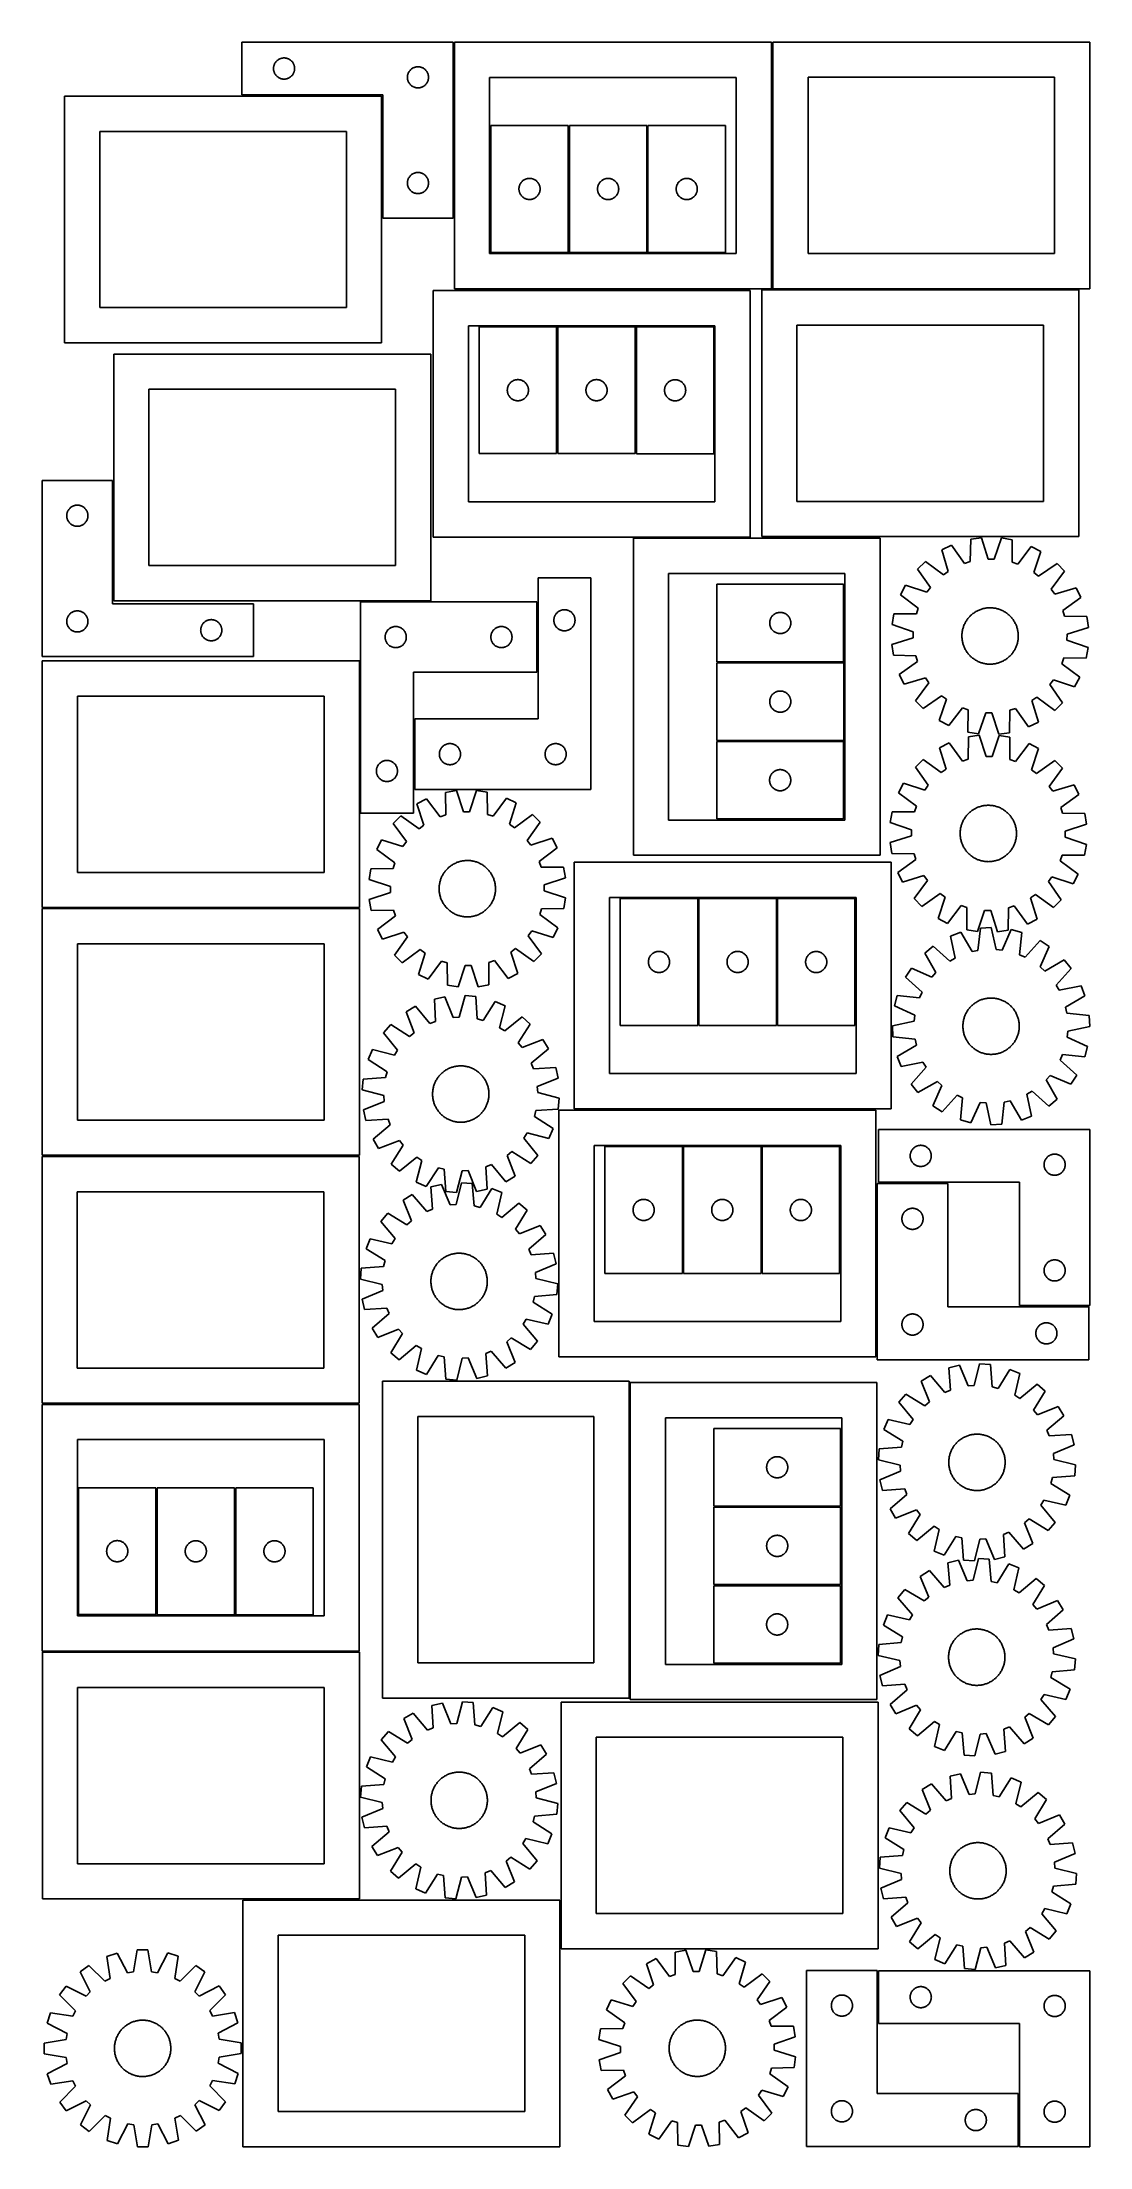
# Model space of a CAD drawing. Header units: millimetres. Extents: x 7 to 1493, y 7 to 2993.
import ezdxf

# ---------------------------------------------------------------- set-up
doc = ezdxf.new("R2010")
doc.units = ezdxf.units.MM
doc.layers.add('CUT', color=7, linetype='CONTINUOUS', true_color=0x000000)

msp = doc.modelspace()

# ---------------------------------------------------------------- linework, layer by layer
at = {"layer": 'CUT'}
for p, q in [((589.964137, 2993.459997), (289.964137, 2993.459997)), ((289.964137, 2993.459997), (289.964137, 2918.459997)), ((589.964137, 2743.459997), (589.964137, 2993.459997)), ((1041.682421, 2993.411634), (591.682421, 2993.411634)), ((591.682421, 2993.411634), (591.682421, 2643.411634)), ((1041.682421, 2643.411634), (1041.682421, 2993.411634)), ((1493.428993, 2993.455867), (1043.428993, 2993.455867)), ((1043.428993, 2993.455867), (1043.428993, 2643.455867)), ((1493.428993, 2643.455867), (1493.428993, 2993.455867)), ((334.984026, 2956.732178), (335.043639, 2957.502311)), ((335.043639, 2957.502311), (335.142819, 2958.268355)), ((335.142819, 2958.268355), (335.281302, 2959.028277)), ((335.281302, 2959.028277), (335.458722, 2959.780063)), ((335.458722, 2959.780063), (335.674607, 2960.521719)), ((335.674607, 2960.521719), (335.928385, 2961.251278)), ((335.928385, 2961.251278), (336.219384, 2961.966805)), ((336.219384, 2961.966805), (336.546831, 2962.666403)), ((336.546831, 2962.666403), (336.909859, 2963.348218)), ((336.909859, 2963.348218), (337.307504, 2964.010439)), ((337.307504, 2964.010439), (337.738712, 2964.651313)), ((337.738712, 2964.651313), (338.20234, 2965.269139)), ((338.20234, 2965.269139), (338.697158, 2965.862278)), ((338.697158, 2965.862278), (339.221855, 2966.429159)), ((339.221855, 2966.429159), (339.775037, 2966.968277)), ((339.775037, 2966.968277), (340.35524, 2967.478203)), ((340.35524, 2967.478203), (340.960923, 2967.957585)), ((340.960923, 2967.957585), (341.590482, 2968.405152)), ((341.590482, 2968.405152), (342.242245, 2968.819716)), ((342.242245, 2968.819716), (342.914486, 2969.200178)), ((342.914486, 2969.200178), (343.605422, 2969.54553)), ((343.605422, 2969.54553), (344.313219, 2969.854856)), ((344.313219, 2969.854856), (345.036002, 2970.127335)), ((345.036002, 2970.127335), (345.771853, 2970.362245)), ((345.771853, 2970.362245), (346.518821, 2970.558962)), ((346.518821, 2970.558962), (347.274926, 2970.716966)), ((347.274926, 2970.716966), (348.038162, 2970.835837)), ((348.038162, 2970.835837), (348.806505, 2970.915259)), ((348.806505, 2970.915259), (349.577919, 2970.955024)), ((349.577919, 2970.955024), (350.350356, 2970.955024)), ((350.350356, 2970.955024), (351.121769, 2970.915259)), ((351.121769, 2970.915259), (351.890113, 2970.835837)), ((351.890113, 2970.835837), (352.653349, 2970.716966)), ((352.653349, 2970.716966), (353.409454, 2970.558962)), ((353.409454, 2970.558962), (354.156422, 2970.362245)), ((354.156422, 2970.362245), (354.892273, 2970.127335)), ((354.892273, 2970.127335), (355.615056, 2969.854856)), ((355.615056, 2969.854856), (356.322853, 2969.54553)), ((356.322853, 2969.54553), (357.013789, 2969.200178)), ((357.013789, 2969.200178), (357.686029, 2968.819716)), ((357.686029, 2968.819716), (358.337793, 2968.405152)), ((358.337793, 2968.405152), (358.967352, 2967.957585)), ((358.967352, 2967.957585), (359.573035, 2967.478203)), ((359.573035, 2967.478203), (360.153237, 2966.968277)), ((360.153237, 2966.968277), (360.70642, 2966.429159)), ((360.70642, 2966.429159), (361.231116, 2965.862278)), ((361.231116, 2965.862278), (361.725935, 2965.269139)), ((361.725935, 2965.269139), (362.189562, 2964.651313)), ((362.189562, 2964.651313), (362.620771, 2964.010439)), ((362.620771, 2964.010439), (363.018416, 2963.348218)), ((363.018416, 2963.348218), (363.381444, 2962.666403)), ((363.381444, 2962.666403), (363.708891, 2961.966805)), ((363.708891, 2961.966805), (363.99989, 2961.251278)), ((363.99989, 2961.251278), (364.253668, 2960.521719)), ((364.253668, 2960.521719), (364.469553, 2959.780063)), ((364.469553, 2959.780063), (364.646973, 2959.028277)), ((364.646973, 2959.028277), (364.785456, 2958.268355)), ((364.785456, 2958.268355), (364.884636, 2957.502311)), ((364.884636, 2957.502311), (364.944249, 2956.732178)), ((533.605422, 2957.04553), (534.313219, 2957.354856)), ((534.313219, 2957.354856), (535.036002, 2957.627335)), ((535.036002, 2957.627335), (535.771853, 2957.862245)), ((535.771853, 2957.862245), (536.518821, 2958.058962)), ((536.518821, 2958.058962), (537.274926, 2958.216966)), ((537.274926, 2958.216966), (538.038162, 2958.335837)), ((538.038162, 2958.335837), (538.806505, 2958.415259)), ((538.806505, 2958.415259), (539.577919, 2958.455024)), ((539.577919, 2958.455024), (540.350356, 2958.455024)), ((540.350356, 2958.455024), (541.121769, 2958.415259)), ((541.121769, 2958.415259), (541.890113, 2958.335837)), ((541.890113, 2958.335837), (542.653349, 2958.216966)), ((542.653349, 2958.216966), (543.409454, 2958.058962)), ((543.409454, 2958.058962), (544.156422, 2957.862245)), ((544.156422, 2957.862245), (544.892273, 2957.627335)), ((544.892273, 2957.627335), (545.615056, 2957.354856)), ((545.615056, 2957.354856), (546.322853, 2957.04553)), ((334.964137, 2955.959997), (334.984026, 2956.732178)), ((334.984026, 2955.187815), (334.964137, 2955.959997)), ((335.043639, 2954.417682), (334.984026, 2955.187815)), ((335.142819, 2953.651638), (335.043639, 2954.417682)), ((335.281302, 2952.891716), (335.142819, 2953.651638)), ((335.458722, 2952.13993), (335.281302, 2952.891716)), ((335.674607, 2951.398274), (335.458722, 2952.13993)), ((335.928385, 2950.668715), (335.674607, 2951.398274)), ((336.219384, 2949.953188), (335.928385, 2950.668715)), ((336.546831, 2949.25359), (336.219384, 2949.953188)), ((336.909859, 2948.571775), (336.546831, 2949.25359)), ((337.307504, 2947.909554), (336.909859, 2948.571775)), ((337.738712, 2947.26868), (337.307504, 2947.909554)), ((338.20234, 2946.650854), (337.738712, 2947.26868)), ((338.697158, 2946.057715), (338.20234, 2946.650854)), ((339.221855, 2945.490834), (338.697158, 2946.057715)), ((339.775037, 2944.951716), (339.221855, 2945.490834)), ((340.35524, 2944.44179), (339.775037, 2944.951716)), ((340.960923, 2943.962408), (340.35524, 2944.44179)), ((341.590482, 2943.514841), (340.960923, 2943.962408)), ((342.242245, 2943.100277), (341.590482, 2943.514841)), ((342.914486, 2942.719815), (342.242245, 2943.100277)), ((343.605422, 2942.374463), (342.914486, 2942.719815)), ((344.313219, 2942.065137), (343.605422, 2942.374463)), ((345.036002, 2941.792658), (344.313219, 2942.065137)), ((345.771853, 2941.557748), (345.036002, 2941.792658)), ((346.518821, 2941.361031), (345.771853, 2941.557748)), ((347.274926, 2941.203027), (346.518821, 2941.361031)), ((348.038162, 2941.084156), (347.274926, 2941.203027)), ((348.806505, 2941.004734), (348.038162, 2941.084156)), ((349.577919, 2940.964969), (348.806505, 2941.004734)), ((350.350356, 2940.964969), (349.577919, 2940.964969)), ((351.121769, 2941.004734), (350.350356, 2940.964969)), ((351.890113, 2941.084156), (351.121769, 2941.004734)), ((352.653349, 2941.203027), (351.890113, 2941.084156)), ((353.409454, 2941.361031), (352.653349, 2941.203027)), ((354.156422, 2941.557748), (353.409454, 2941.361031)), ((354.892273, 2941.792658), (354.156422, 2941.557748)), ((355.615056, 2942.065137), (354.892273, 2941.792658)), ((356.322853, 2942.374463), (355.615056, 2942.065137)), ((357.013789, 2942.719815), (356.322853, 2942.374463)), ((357.686029, 2943.100277), (357.013789, 2942.719815)), ((358.337793, 2943.514841), (357.686029, 2943.100277)), ((358.967352, 2943.962408), (358.337793, 2943.514841)), ((359.573035, 2944.44179), (358.967352, 2943.962408)), ((360.153237, 2944.951716), (359.573035, 2944.44179)), ((360.70642, 2945.490834), (360.153237, 2944.951716)), ((361.231116, 2946.057715), (360.70642, 2945.490834)), ((361.725935, 2946.650854), (361.231116, 2946.057715)), ((362.189562, 2947.26868), (361.725935, 2946.650854)), ((362.620771, 2947.909554), (362.189562, 2947.26868)), ((363.018416, 2948.571775), (362.620771, 2947.909554)), ((363.381444, 2949.25359), (363.018416, 2948.571775)), ((363.708891, 2949.953188), (363.381444, 2949.25359)), ((363.99989, 2950.668715), (363.708891, 2949.953188)), ((364.253668, 2951.398274), (363.99989, 2950.668715)), ((364.469553, 2952.13993), (364.253668, 2951.398274)), ((364.646973, 2952.891716), (364.469553, 2952.13993)), ((364.785456, 2953.651638), (364.646973, 2952.891716)), ((364.884636, 2954.417682), (364.785456, 2953.651638)), ((364.944249, 2955.187815), (364.884636, 2954.417682)), ((364.944249, 2956.732178), (364.964137, 2955.959997)), ((364.964137, 2955.959997), (364.944249, 2955.187815)), ((524.964137, 2943.459997), (524.984026, 2944.232178)), ((524.984026, 2942.687815), (524.964137, 2943.459997)), ((524.984026, 2944.232178), (525.043639, 2945.002311)), ((525.043639, 2941.917682), (524.984026, 2942.687815)), ((525.043639, 2945.002311), (525.142819, 2945.768355)), ((525.142819, 2941.151638), (525.043639, 2941.917682)), ((525.142819, 2945.768355), (525.281302, 2946.528277)), ((525.281302, 2940.391716), (525.142819, 2941.151638)), ((525.281302, 2946.528277), (525.458722, 2947.280063)), ((525.458722, 2939.63993), (525.281302, 2940.391716)), ((525.458722, 2947.280063), (525.674607, 2948.021719)), ((525.674607, 2938.898274), (525.458722, 2939.63993)), ((525.674607, 2948.021719), (525.928385, 2948.751278)), ((525.928385, 2938.168715), (525.674607, 2938.898274)), ((525.928385, 2948.751278), (526.219384, 2949.466805)), ((526.219384, 2937.453188), (525.928385, 2938.168715)), ((526.219384, 2949.466805), (526.546831, 2950.166403)), ((526.546831, 2936.75359), (526.219384, 2937.453188)), ((526.546831, 2950.166403), (526.909859, 2950.848218)), ((526.909859, 2936.071775), (526.546831, 2936.75359)), ((526.909859, 2950.848218), (527.307504, 2951.510439)), ((527.307504, 2935.409554), (526.909859, 2936.071775)), ((527.307504, 2951.510439), (527.738712, 2952.151313)), ((527.738712, 2934.76868), (527.307504, 2935.409554)), ((527.738712, 2952.151313), (528.20234, 2952.769139)), ((528.20234, 2934.150854), (527.738712, 2934.76868)), ((528.20234, 2952.769139), (528.697158, 2953.362278)), ((528.697158, 2933.557715), (528.20234, 2934.150854)), ((528.697158, 2953.362278), (529.221855, 2953.929159)), ((529.221855, 2932.990834), (528.697158, 2933.557715)), ((529.221855, 2953.929159), (529.775037, 2954.468277)), ((529.775037, 2932.451716), (529.221855, 2932.990834)), ((529.775037, 2954.468277), (530.35524, 2954.978203)), ((530.35524, 2931.94179), (529.775037, 2932.451716)), ((530.35524, 2954.978203), (530.960923, 2955.457585)), ((530.960923, 2931.462408), (530.35524, 2931.94179)), ((530.960923, 2955.457585), (531.590482, 2955.905152)), ((531.590482, 2931.014841), (530.960923, 2931.462408)), ((531.590482, 2955.905152), (532.242245, 2956.319716)), ((532.242245, 2930.600277), (531.590482, 2931.014841)), ((532.242245, 2956.319716), (532.914486, 2956.700178)), ((532.914486, 2930.219815), (532.242245, 2930.600277)), ((532.914486, 2956.700178), (533.605422, 2957.04553)), ((533.605422, 2929.874463), (532.914486, 2930.219815)), ((534.313219, 2929.565137), (533.605422, 2929.874463)), ((535.036002, 2929.292658), (534.313219, 2929.565137)), ((535.771853, 2929.057748), (535.036002, 2929.292658)), ((536.518821, 2928.861031), (535.771853, 2929.057748)), ((537.274926, 2928.703027), (536.518821, 2928.861031)), ((538.038162, 2928.584156), (537.274926, 2928.703027)), ((538.806505, 2928.504734), (538.038162, 2928.584156)), ((539.577919, 2928.464969), (538.806505, 2928.504734)), ((540.350356, 2928.464969), (539.577919, 2928.464969)), ((541.121769, 2928.504734), (540.350356, 2928.464969)), ((541.890113, 2928.584156), (541.121769, 2928.504734)), ((542.653349, 2928.703027), (541.890113, 2928.584156)), ((543.409454, 2928.861031), (542.653349, 2928.703027)), ((544.156422, 2929.057748), (543.409454, 2928.861031)), ((544.892273, 2929.292658), (544.156422, 2929.057748)), ((545.615056, 2929.565137), (544.892273, 2929.292658)), ((546.322853, 2929.874463), (545.615056, 2929.565137)), ((546.322853, 2957.04553), (547.013789, 2956.700178)), ((547.013789, 2930.219815), (546.322853, 2929.874463)), ((547.013789, 2956.700178), (547.686029, 2956.319716)), ((547.686029, 2930.600277), (547.013789, 2930.219815)), ((547.686029, 2956.319716), (548.337793, 2955.905152)), ((548.337793, 2931.014841), (547.686029, 2930.600277)), ((548.337793, 2955.905152), (548.967352, 2955.457585)), ((548.967352, 2931.462408), (548.337793, 2931.014841)), ((548.967352, 2955.457585), (549.573035, 2954.978203)), ((549.573035, 2931.94179), (548.967352, 2931.462408)), ((549.573035, 2954.978203), (550.153237, 2954.468277)), ((550.153237, 2932.451716), (549.573035, 2931.94179)), ((550.153237, 2954.468277), (550.70642, 2953.929159)), ((550.70642, 2932.990834), (550.153237, 2932.451716)), ((550.70642, 2953.929159), (551.231116, 2953.362278)), ((551.231116, 2933.557715), (550.70642, 2932.990834)), ((551.231116, 2953.362278), (551.725935, 2952.769139)), ((551.725935, 2934.150854), (551.231116, 2933.557715)), ((551.725935, 2952.769139), (552.189562, 2952.151313)), ((552.189562, 2934.76868), (551.725935, 2934.150854)), ((552.189562, 2952.151313), (552.620771, 2951.510439)), ((552.620771, 2935.409554), (552.189562, 2934.76868)), ((552.620771, 2951.510439), (553.018416, 2950.848218)), ((553.018416, 2936.071775), (552.620771, 2935.409554)), ((553.018416, 2950.848218), (553.381444, 2950.166403)), ((553.381444, 2936.75359), (553.018416, 2936.071775)), ((553.381444, 2950.166403), (553.708891, 2949.466805)), ((553.708891, 2937.453188), (553.381444, 2936.75359)), ((553.708891, 2949.466805), (553.99989, 2948.751278)), ((553.99989, 2938.168715), (553.708891, 2937.453188)), ((553.99989, 2948.751278), (554.253668, 2948.021719)), ((554.253668, 2938.898274), (553.99989, 2938.168715)), ((554.253668, 2948.021719), (554.469553, 2947.280063)), ((554.469553, 2939.63993), (554.253668, 2938.898274)), ((554.469553, 2947.280063), (554.646973, 2946.528277)), ((554.646973, 2940.391716), (554.469553, 2939.63993)), ((554.646973, 2946.528277), (554.785456, 2945.768355)), ((554.785456, 2941.151638), (554.646973, 2940.391716)), ((554.785456, 2945.768355), (554.884636, 2945.002311)), ((554.884636, 2941.917682), (554.785456, 2941.151638)), ((554.884636, 2945.002311), (554.944249, 2944.232178)), ((554.944249, 2942.687815), (554.884636, 2941.917682)), ((554.944249, 2944.232178), (554.964137, 2943.459997)), ((554.964137, 2943.459997), (554.944249, 2942.687815)), ((991.682421, 2943.411634), (641.682421, 2943.411634)), ((641.682421, 2943.411634), (641.682421, 2693.411634)), ((991.682421, 2693.411634), (991.682421, 2943.411634)), ((1443.428993, 2943.455867), (1093.428993, 2943.455867)), ((1093.428993, 2943.455867), (1093.428993, 2693.455867)), ((1443.428993, 2693.455867), (1443.428993, 2943.455867)), ((488.426704, 2916.764704), (38.426704, 2916.764704)), ((38.426704, 2916.764704), (38.426704, 2566.764704)), ((289.964137, 2918.459997), (489.964137, 2918.459997)), ((488.426704, 2566.764704), (488.426704, 2916.764704)), ((489.964137, 2918.459997), (489.964137, 2743.459997)), ((753.254949, 2875.08606), (643.254949, 2875.08606)), ((643.254949, 2875.08606), (643.254949, 2695.08606)), ((753.254949, 2695.08606), (753.254949, 2875.08606)), ((864.775, 2874.982361), (754.775, 2874.982361)), ((754.775, 2874.982361), (754.775, 2694.982361)), ((864.775, 2694.982361), (864.775, 2874.982361)), ((866.377183, 2874.987592), (866.377183, 2694.987592)), ((976.377183, 2874.987592), (866.377183, 2874.987592)), ((976.377183, 2694.987592), (976.377183, 2874.987592)), ((438.426704, 2866.764704), (88.426704, 2866.764704)), ((88.426704, 2866.764704), (88.426704, 2616.764704)), ((438.426704, 2616.764704), (438.426704, 2866.764704)), ((535.036002, 2807.627335), (535.771853, 2807.862245)), ((535.771853, 2807.862245), (536.518821, 2808.058962)), ((536.518821, 2808.058962), (537.274926, 2808.216966)), ((537.274926, 2808.216966), (538.038162, 2808.335837)), ((538.038162, 2808.335837), (538.806505, 2808.415259)), ((538.806505, 2808.415259), (539.577919, 2808.455024)), ((539.577919, 2808.455024), (540.350356, 2808.455024)), ((540.350356, 2808.455024), (541.121769, 2808.415259)), ((541.121769, 2808.415259), (541.890113, 2808.335837)), ((541.890113, 2808.335837), (542.653349, 2808.216966)), ((542.653349, 2808.216966), (543.409454, 2808.058962)), ((543.409454, 2808.058962), (544.156422, 2807.862245)), ((544.156422, 2807.862245), (544.892273, 2807.627335)), ((524.964137, 2793.459997), (524.984026, 2794.232178)), ((524.984026, 2792.687815), (524.964137, 2793.459997)), ((524.984026, 2794.232178), (525.043639, 2795.002311)), ((525.043639, 2791.917682), (524.984026, 2792.687815)), ((525.043639, 2795.002311), (525.142819, 2795.768355)), ((525.142819, 2791.151638), (525.043639, 2791.917682)), ((525.142819, 2795.768355), (525.281302, 2796.528277)), ((525.281302, 2790.391716), (525.142819, 2791.151638)), ((525.281302, 2796.528277), (525.458722, 2797.280063)), ((525.458722, 2789.63993), (525.281302, 2790.391716)), ((525.458722, 2797.280063), (525.674607, 2798.021719)), ((525.674607, 2788.898274), (525.458722, 2789.63993)), ((525.674607, 2798.021719), (525.928385, 2798.751278)), ((525.928385, 2788.168715), (525.674607, 2788.898274)), ((525.928385, 2798.751278), (526.219384, 2799.466805)), ((526.219384, 2787.453188), (525.928385, 2788.168715)), ((526.219384, 2799.466805), (526.546831, 2800.166403)), ((526.546831, 2786.75359), (526.219384, 2787.453188)), ((526.546831, 2800.166403), (526.909859, 2800.848218)), ((526.909859, 2786.071775), (526.546831, 2786.75359)), ((526.909859, 2800.848218), (527.307504, 2801.510439)), ((527.307504, 2785.409554), (526.909859, 2786.071775)), ((527.307504, 2801.510439), (527.738712, 2802.151313)), ((527.738712, 2784.76868), (527.307504, 2785.409554)), ((527.738712, 2802.151313), (528.20234, 2802.769139)), ((528.20234, 2784.150854), (527.738712, 2784.76868)), ((528.20234, 2802.769139), (528.697158, 2803.362278)), ((528.697158, 2783.557715), (528.20234, 2784.150854)), ((528.697158, 2803.362278), (529.221855, 2803.929159)), ((529.221855, 2782.990834), (528.697158, 2783.557715)), ((529.221855, 2803.929159), (529.775037, 2804.468277)), ((529.775037, 2782.451716), (529.221855, 2782.990834)), ((529.775037, 2804.468277), (530.35524, 2804.978203)), ((530.35524, 2781.94179), (529.775037, 2782.451716)), ((530.35524, 2804.978203), (530.960923, 2805.457585)), ((530.960923, 2781.462408), (530.35524, 2781.94179)), ((530.960923, 2805.457585), (531.590482, 2805.905152)), ((531.590482, 2781.014841), (530.960923, 2781.462408)), ((531.590482, 2805.905152), (532.242245, 2806.319716)), ((532.242245, 2780.600277), (531.590482, 2781.014841)), ((532.242245, 2806.319716), (532.914486, 2806.700178)), ((532.914486, 2780.219815), (532.242245, 2780.600277)), ((532.914486, 2806.700178), (533.605422, 2807.04553)), ((533.605422, 2779.874463), (532.914486, 2780.219815)), ((533.605422, 2807.04553), (534.313219, 2807.354856)), ((534.313219, 2779.565137), (533.605422, 2779.874463)), ((534.313219, 2807.354856), (535.036002, 2807.627335)), ((535.036002, 2779.292658), (534.313219, 2779.565137)), ((535.771853, 2779.057748), (535.036002, 2779.292658)), ((536.518821, 2778.861031), (535.771853, 2779.057748)), ((537.274926, 2778.703027), (536.518821, 2778.861031)), ((538.038162, 2778.584156), (537.274926, 2778.703027)), ((538.806505, 2778.504734), (538.038162, 2778.584156)), ((539.577919, 2778.464969), (538.806505, 2778.504734)), ((540.350356, 2778.464969), (539.577919, 2778.464969)), ((541.121769, 2778.504734), (540.350356, 2778.464969)), ((541.890113, 2778.584156), (541.121769, 2778.504734)), ((542.653349, 2778.703027), (541.890113, 2778.584156)), ((543.409454, 2778.861031), (542.653349, 2778.703027)), ((544.156422, 2779.057748), (543.409454, 2778.861031)), ((544.892273, 2779.292658), (544.156422, 2779.057748)), ((544.892273, 2807.627335), (545.615056, 2807.354856)), ((545.615056, 2779.565137), (544.892273, 2779.292658)), ((545.615056, 2807.354856), (546.322853, 2807.04553)), ((546.322853, 2779.874463), (545.615056, 2779.565137)), ((546.322853, 2807.04553), (547.013789, 2806.700178)), ((547.013789, 2780.219815), (546.322853, 2779.874463)), ((547.013789, 2806.700178), (547.686029, 2806.319716)), ((547.686029, 2780.600277), (547.013789, 2780.219815)), ((547.686029, 2806.319716), (548.337793, 2805.905152)), ((548.337793, 2781.014841), (547.686029, 2780.600277)), ((548.337793, 2805.905152), (548.967352, 2805.457585)), ((548.967352, 2781.462408), (548.337793, 2781.014841)), ((548.967352, 2805.457585), (549.573035, 2804.978203)), ((549.573035, 2781.94179), (548.967352, 2781.462408)), ((549.573035, 2804.978203), (550.153237, 2804.468277)), ((550.153237, 2782.451716), (549.573035, 2781.94179)), ((550.153237, 2804.468277), (550.70642, 2803.929159)), ((550.70642, 2782.990834), (550.153237, 2782.451716)), ((550.70642, 2803.929159), (551.231116, 2803.362278)), ((551.231116, 2783.557715), (550.70642, 2782.990834)), ((551.231116, 2803.362278), (551.725935, 2802.769139)), ((551.725935, 2784.150854), (551.231116, 2783.557715)), ((551.725935, 2802.769139), (552.189562, 2802.151313)), ((552.189562, 2784.76868), (551.725935, 2784.150854)), ((552.189562, 2802.151313), (552.620771, 2801.510439)), ((552.620771, 2785.409554), (552.189562, 2784.76868)), ((552.620771, 2801.510439), (553.018416, 2800.848218)), ((553.018416, 2786.071775), (552.620771, 2785.409554)), ((553.018416, 2800.848218), (553.381444, 2800.166403)), ((553.381444, 2786.75359), (553.018416, 2786.071775)), ((553.381444, 2800.166403), (553.708891, 2799.466805)), ((553.708891, 2787.453188), (553.381444, 2786.75359)), ((553.708891, 2799.466805), (553.99989, 2798.751278)), ((553.99989, 2788.168715), (553.708891, 2787.453188)), ((553.99989, 2798.751278), (554.253668, 2798.021719)), ((554.253668, 2788.898274), (553.99989, 2788.168715)), ((554.253668, 2798.021719), (554.469553, 2797.280063)), ((554.469553, 2789.63993), (554.253668, 2788.898274)), ((554.469553, 2797.280063), (554.646973, 2796.528277)), ((554.646973, 2790.391716), (554.469553, 2789.63993)), ((554.646973, 2796.528277), (554.785456, 2795.768355)), ((554.785456, 2791.151638), (554.646973, 2790.391716)), ((554.785456, 2795.768355), (554.884636, 2795.002311)), ((554.884636, 2791.917682), (554.785456, 2791.151638)), ((554.884636, 2795.002311), (554.944249, 2794.232178)), ((554.944249, 2792.687815), (554.884636, 2791.917682)), ((554.944249, 2794.232178), (554.964137, 2793.459997)), ((554.964137, 2793.459997), (554.944249, 2792.687815)), ((683.259922, 2785.472278), (683.299687, 2786.243692)), ((683.259922, 2784.699841), (683.259922, 2785.472278)), ((683.299687, 2783.928428), (683.259922, 2784.699841)), ((683.299687, 2786.243692), (683.379109, 2787.012035)), ((683.379109, 2783.160084), (683.299687, 2783.928428)), ((683.379109, 2787.012035), (683.49798, 2787.775271)), ((683.49798, 2782.396848), (683.379109, 2783.160084)), ((683.49798, 2787.775271), (683.655984, 2788.531376)), ((683.655984, 2781.640744), (683.49798, 2782.396848)), ((683.655984, 2788.531376), (683.852701, 2789.278344)), ((683.852701, 2780.893775), (683.655984, 2781.640744)), ((683.852701, 2789.278344), (684.087611, 2790.014195)), ((684.087611, 2780.157924), (683.852701, 2780.893775)), ((684.087611, 2790.014195), (684.36009, 2790.736978)), ((684.36009, 2779.435141), (684.087611, 2780.157924)), ((684.36009, 2790.736978), (684.669416, 2791.444776)), ((684.669416, 2778.727344), (684.36009, 2779.435141)), ((684.669416, 2791.444776), (685.014767, 2792.135711)), ((685.014767, 2778.036409), (684.669416, 2778.727344)), ((685.014767, 2792.135711), (685.39523, 2792.807952)), ((685.39523, 2777.364168), (685.014767, 2778.036409)), ((685.39523, 2792.807952), (685.809794, 2793.459716)), ((685.809794, 2793.459716), (686.257361, 2794.089274)), ((686.257361, 2794.089274), (686.736743, 2794.694957)), ((686.736743, 2794.694957), (687.246669, 2795.27516)), ((687.246669, 2795.27516), (687.785787, 2795.828343)), ((687.785787, 2795.828343), (688.352668, 2796.353039)), ((688.352668, 2796.353039), (688.945807, 2796.847857)), ((688.945807, 2796.847857), (689.563633, 2797.311485)), ((689.563633, 2797.311485), (690.204507, 2797.742693)), ((690.204507, 2797.742693), (690.866728, 2798.140338)), ((690.866728, 2798.140338), (691.548543, 2798.503366)), ((691.548543, 2798.503366), (692.248141, 2798.830813)), ((692.248141, 2798.830813), (692.963668, 2799.121812)), ((692.963668, 2799.121812), (693.693227, 2799.37559)), ((693.693227, 2799.37559), (694.434883, 2799.591476)), ((694.434883, 2799.591476), (695.186668, 2799.768895)), ((695.186668, 2799.768895), (695.946591, 2799.907378)), ((695.946591, 2799.907378), (696.712635, 2800.006558)), ((696.712635, 2800.006558), (697.482768, 2800.066171)), ((697.482768, 2800.066171), (698.254949, 2800.08606)), ((698.254949, 2800.08606), (699.027131, 2800.066171)), ((699.027131, 2800.066171), (699.797264, 2800.006558)), ((699.797264, 2800.006558), (700.563308, 2799.907378)), ((700.563308, 2799.907378), (701.32323, 2799.768895)), ((701.32323, 2799.768895), (702.075016, 2799.591476)), ((702.075016, 2799.591476), (702.816672, 2799.37559)), ((702.816672, 2799.37559), (703.546231, 2799.121812)), ((703.546231, 2799.121812), (704.261758, 2798.830813)), ((704.261758, 2798.830813), (704.961356, 2798.503366)), ((704.961356, 2798.503366), (705.64317, 2798.140338)), ((705.64317, 2798.140338), (706.305392, 2797.742693)), ((706.305392, 2797.742693), (706.946266, 2797.311485)), ((706.946266, 2797.311485), (707.564092, 2796.847857)), ((707.564092, 2796.847857), (708.157231, 2796.353039)), ((708.157231, 2796.353039), (708.724112, 2795.828343)), ((708.724112, 2795.828343), (709.26323, 2795.27516)), ((709.26323, 2795.27516), (709.773156, 2794.694957)), ((709.773156, 2794.694957), (710.252538, 2794.089274)), ((710.252538, 2794.089274), (710.700105, 2793.459716)), ((710.700105, 2793.459716), (711.114669, 2792.807952)), ((711.114669, 2792.807952), (711.495131, 2792.135711)), ((711.495131, 2778.036409), (711.114669, 2777.364168)), ((711.495131, 2792.135711), (711.840483, 2791.444776)), ((711.840483, 2778.727344), (711.495131, 2778.036409)), ((711.840483, 2791.444776), (712.149809, 2790.736978)), ((712.149809, 2779.435141), (711.840483, 2778.727344)), ((712.149809, 2790.736978), (712.422288, 2790.014195)), ((712.422288, 2780.157924), (712.149809, 2779.435141)), ((712.422288, 2790.014195), (712.657198, 2789.278344)), ((712.657198, 2780.893775), (712.422288, 2780.157924)), ((712.657198, 2789.278344), (712.853915, 2788.531376)), ((712.853915, 2781.640744), (712.657198, 2780.893775)), ((712.853915, 2788.531376), (713.011919, 2787.775271)), ((713.011919, 2782.396848), (712.853915, 2781.640744)), ((713.011919, 2787.775271), (713.13079, 2787.012035)), ((713.13079, 2783.160084), (713.011919, 2782.396848)), ((713.13079, 2787.012035), (713.210212, 2786.243692)), ((713.210212, 2783.928428), (713.13079, 2783.160084)), ((713.210212, 2786.243692), (713.249976, 2785.472278)), ((713.249976, 2784.699841), (713.210212, 2783.928428)), ((713.249976, 2785.472278), (713.249976, 2784.699841)), ((794.779972, 2785.36858), (794.819737, 2786.139993)), ((794.779972, 2784.596142), (794.779972, 2785.36858)), ((794.819737, 2783.824729), (794.779972, 2784.596142)), ((794.819737, 2786.139993), (794.899159, 2786.908336)), ((794.899159, 2783.056386), (794.819737, 2783.824729)), ((794.899159, 2786.908336), (795.01803, 2787.671572)), ((795.01803, 2782.29315), (794.899159, 2783.056386)), ((795.01803, 2787.671572), (795.176034, 2788.427677)), ((795.176034, 2781.537045), (795.01803, 2782.29315)), ((795.176034, 2788.427677), (795.372751, 2789.174645)), ((795.372751, 2780.790076), (795.176034, 2781.537045)), ((795.372751, 2789.174645), (795.607661, 2789.910497)), ((795.607661, 2780.054225), (795.372751, 2780.790076)), ((795.607661, 2789.910497), (795.88014, 2790.633279)), ((795.88014, 2779.331443), (795.607661, 2780.054225)), ((795.88014, 2790.633279), (796.189466, 2791.341077)), ((796.189466, 2778.623645), (795.88014, 2779.331443)), ((796.189466, 2791.341077), (796.534818, 2792.032012)), ((796.534818, 2777.93271), (796.189466, 2778.623645)), ((796.534818, 2792.032012), (796.91528, 2792.704253)), ((796.91528, 2777.260469), (796.534818, 2777.93271)), ((796.91528, 2792.704253), (797.329844, 2793.356017)), ((797.329844, 2793.356017), (797.777411, 2793.985575)), ((797.777411, 2793.985575), (798.256793, 2794.591259)), ((798.256793, 2794.591259), (798.766719, 2795.171461)), ((798.766719, 2795.171461), (799.305837, 2795.724644)), ((799.305837, 2795.724644), (799.872718, 2796.24934)), ((799.872718, 2796.24934), (800.465857, 2796.744158)), ((800.465857, 2796.744158), (801.083683, 2797.207786)), ((801.083683, 2797.207786), (801.724557, 2797.638994)), ((801.724557, 2797.638994), (802.386778, 2798.03664)), ((802.386778, 2798.03664), (803.068593, 2798.399667)), ((803.068593, 2798.399667), (803.768191, 2798.727115)), ((803.768191, 2798.727115), (804.483718, 2799.018113)), ((804.483718, 2799.018113), (805.213277, 2799.271892)), ((805.213277, 2799.271892), (805.954933, 2799.487777)), ((805.954933, 2799.487777), (806.706719, 2799.665196)), ((806.706719, 2799.665196), (807.466641, 2799.803679)), ((807.466641, 2799.803679), (808.232685, 2799.902859)), ((808.232685, 2799.902859), (809.002818, 2799.962472)), ((809.002818, 2799.962472), (809.775, 2799.982361)), ((809.775, 2799.982361), (810.547181, 2799.962472)), ((810.547181, 2799.962472), (811.317314, 2799.902859)), ((811.317314, 2799.902859), (812.083358, 2799.803679)), ((812.083358, 2799.803679), (812.843281, 2799.665196)), ((812.843281, 2799.665196), (813.595066, 2799.487777)), ((813.595066, 2799.487777), (814.336722, 2799.271892)), ((814.336722, 2799.271892), (815.066281, 2799.018113)), ((815.066281, 2799.018113), (815.781808, 2798.727115)), ((815.781808, 2798.727115), (816.481406, 2798.399667)), ((816.481406, 2798.399667), (817.163221, 2798.03664)), ((817.163221, 2798.03664), (817.825442, 2797.638994)), ((817.825442, 2797.638994), (818.466316, 2797.207786)), ((818.466316, 2797.207786), (819.084142, 2796.744158)), ((819.084142, 2796.744158), (819.677281, 2796.24934)), ((819.677281, 2796.24934), (820.244162, 2795.724644)), ((820.244162, 2795.724644), (820.78328, 2795.171461)), ((820.78328, 2795.171461), (821.293206, 2794.591259)), ((821.293206, 2794.591259), (821.772588, 2793.985575)), ((821.772588, 2793.985575), (822.220155, 2793.356017)), ((822.220155, 2793.356017), (822.634719, 2792.704253)), ((822.634719, 2792.704253), (823.015181, 2792.032012)), ((823.015181, 2777.93271), (822.634719, 2777.260469)), ((823.015181, 2792.032012), (823.360533, 2791.341077)), ((823.360533, 2778.623645), (823.015181, 2777.93271)), ((823.360533, 2791.341077), (823.669859, 2790.633279)), ((823.669859, 2779.331443), (823.360533, 2778.623645)), ((823.669859, 2790.633279), (823.942338, 2789.910497)), ((823.942338, 2780.054225), (823.669859, 2779.331443)), ((823.942338, 2789.910497), (824.177248, 2789.174645)), ((824.177248, 2780.790076), (823.942338, 2780.054225)), ((824.177248, 2789.174645), (824.373965, 2788.427677)), ((824.373965, 2781.537045), (824.177248, 2780.790076)), ((824.373965, 2788.427677), (824.531969, 2787.671572)), ((824.531969, 2782.29315), (824.373965, 2781.537045)), ((824.531969, 2787.671572), (824.65084, 2786.908336)), ((824.65084, 2783.056386), (824.531969, 2782.29315)), ((824.65084, 2786.908336), (824.730262, 2786.139993)), ((824.730262, 2783.824729), (824.65084, 2783.056386)), ((824.730262, 2786.139993), (824.770027, 2785.36858)), ((824.770027, 2784.596142), (824.730262, 2783.824729)), ((824.770027, 2785.36858), (824.770027, 2784.596142)), ((906.382156, 2785.37381), (906.42192, 2786.145224)), ((906.382156, 2784.601373), (906.382156, 2785.37381)), ((906.42192, 2783.82996), (906.382156, 2784.601373)), ((906.42192, 2786.145224), (906.501343, 2786.913567)), ((906.501343, 2783.061616), (906.42192, 2783.82996)), ((906.501343, 2786.913567), (906.620213, 2787.676803)), ((906.620213, 2782.29838), (906.501343, 2783.061616)), ((906.620213, 2787.676803), (906.778217, 2788.432908)), ((906.778217, 2781.542276), (906.620213, 2782.29838)), ((906.778217, 2788.432908), (906.974935, 2789.179876)), ((906.974935, 2780.795307), (906.778217, 2781.542276)), ((906.974935, 2789.179876), (907.209844, 2789.915727)), ((907.209844, 2780.059456), (906.974935, 2780.795307)), ((907.209844, 2789.915727), (907.482323, 2790.63851)), ((907.482323, 2779.336673), (907.209844, 2780.059456)), ((907.482323, 2790.63851), (907.791649, 2791.346308)), ((907.791649, 2778.628876), (907.482323, 2779.336673)), ((907.791649, 2791.346308), (908.137001, 2792.037243)), ((908.137001, 2777.937941), (907.791649, 2778.628876)), ((908.137001, 2792.037243), (908.517463, 2792.709484)), ((908.517463, 2777.2657), (908.137001, 2777.937941)), ((908.517463, 2792.709484), (908.932027, 2793.361248)), ((908.932027, 2793.361248), (909.379594, 2793.990806)), ((909.379594, 2793.990806), (909.858976, 2794.596489)), ((909.858976, 2794.596489), (910.368902, 2795.176692)), ((910.368902, 2795.176692), (910.90802, 2795.729874)), ((910.90802, 2795.729874), (911.474901, 2796.254571)), ((911.474901, 2796.254571), (912.06804, 2796.749389)), ((912.06804, 2796.749389), (912.685866, 2797.213017)), ((912.685866, 2797.213017), (913.32674, 2797.644225)), ((913.32674, 2797.644225), (913.988962, 2798.04187)), ((913.988962, 2798.04187), (914.670776, 2798.404898)), ((914.670776, 2798.404898), (915.370374, 2798.732345)), ((915.370374, 2798.732345), (916.085901, 2799.023344)), ((916.085901, 2799.023344), (916.81546, 2799.277122)), ((916.81546, 2799.277122), (917.557116, 2799.493008)), ((917.557116, 2799.493008), (918.308902, 2799.670427)), ((918.308902, 2799.670427), (919.068824, 2799.80891)), ((919.068824, 2799.80891), (919.834868, 2799.90809)), ((919.834868, 2799.90809), (920.605001, 2799.967703)), ((920.605001, 2799.967703), (921.377183, 2799.987592)), ((921.377183, 2799.987592), (922.149364, 2799.967703)), ((922.149364, 2799.967703), (922.919498, 2799.90809)), ((922.919498, 2799.90809), (923.685541, 2799.80891)), ((923.685541, 2799.80891), (924.445464, 2799.670427)), ((924.445464, 2799.670427), (925.197249, 2799.493008)), ((925.197249, 2799.493008), (925.938905, 2799.277122)), ((925.938905, 2799.277122), (926.668464, 2799.023344)), ((926.668464, 2799.023344), (927.383991, 2798.732345)), ((927.383991, 2798.732345), (928.08359, 2798.404898)), ((928.08359, 2798.404898), (928.765404, 2798.04187)), ((928.765404, 2798.04187), (929.427626, 2797.644225)), ((929.427626, 2797.644225), (930.068499, 2797.213017)), ((930.068499, 2797.213017), (930.686325, 2796.749389)), ((930.686325, 2796.749389), (931.279464, 2796.254571)), ((931.279464, 2796.254571), (931.846345, 2795.729874)), ((931.846345, 2795.729874), (932.385463, 2795.176692)), ((932.385463, 2795.176692), (932.895389, 2794.596489)), ((932.895389, 2794.596489), (933.374771, 2793.990806)), ((933.374771, 2793.990806), (933.822338, 2793.361248)), ((933.822338, 2793.361248), (934.236902, 2792.709484)), ((934.236902, 2792.709484), (934.617365, 2792.037243)), ((934.617365, 2777.937941), (934.236902, 2777.2657)), ((934.617365, 2792.037243), (934.962717, 2791.346308)), ((934.962717, 2778.628876), (934.617365, 2777.937941)), ((934.962717, 2791.346308), (935.272042, 2790.63851)), ((935.272042, 2779.336673), (934.962717, 2778.628876)), ((935.272042, 2790.63851), (935.544521, 2789.915727)), ((935.544521, 2780.059456), (935.272042, 2779.336673)), ((935.544521, 2789.915727), (935.779431, 2789.179876)), ((935.779431, 2780.795307), (935.544521, 2780.059456)), ((935.779431, 2789.179876), (935.976148, 2788.432908)), ((935.976148, 2781.542276), (935.779431, 2780.795307)), ((935.976148, 2788.432908), (936.134152, 2787.676803)), ((936.134152, 2782.29838), (935.976148, 2781.542276)), ((936.134152, 2787.676803), (936.253023, 2786.913567)), ((936.253023, 2783.061616), (936.134152, 2782.29838)), ((936.253023, 2786.913567), (936.332446, 2786.145224)), ((936.332446, 2783.82996), (936.253023, 2783.061616)), ((936.332446, 2786.145224), (936.37221, 2785.37381)), ((936.37221, 2784.601373), (936.332446, 2783.82996)), ((936.37221, 2785.37381), (936.37221, 2784.601373)), ((685.809794, 2776.712404), (685.39523, 2777.364168)), ((686.257361, 2776.082845), (685.809794, 2776.712404)), ((686.736743, 2775.477162), (686.257361, 2776.082845)), ((687.246669, 2774.89696), (686.736743, 2775.477162)), ((687.785787, 2774.343777), (687.246669, 2774.89696)), ((688.352668, 2773.819081), (687.785787, 2774.343777)), ((688.945807, 2773.324263), (688.352668, 2773.819081)), ((689.563633, 2772.860635), (688.945807, 2773.324263)), ((690.204507, 2772.429426), (689.563633, 2772.860635)), ((690.866728, 2772.031781), (690.204507, 2772.429426)), ((691.548543, 2771.668753), (690.866728, 2772.031781)), ((692.248141, 2771.341306), (691.548543, 2771.668753)), ((692.963668, 2771.050307), (692.248141, 2771.341306)), ((693.693227, 2770.796529), (692.963668, 2771.050307)), ((694.434883, 2770.580644), (693.693227, 2770.796529)), ((695.186668, 2770.403224), (694.434883, 2770.580644)), ((695.946591, 2770.264741), (695.186668, 2770.403224)), ((696.712635, 2770.165562), (695.946591, 2770.264741)), ((697.482768, 2770.105948), (696.712635, 2770.165562)), ((698.254949, 2770.08606), (697.482768, 2770.105948)), ((699.027131, 2770.105948), (698.254949, 2770.08606)), ((699.797264, 2770.165562), (699.027131, 2770.105948)), ((700.563308, 2770.264741), (699.797264, 2770.165562)), ((701.32323, 2770.403224), (700.563308, 2770.264741)), ((702.075016, 2770.580644), (701.32323, 2770.403224)), ((702.816672, 2770.796529), (702.075016, 2770.580644)), ((703.546231, 2771.050307), (702.816672, 2770.796529)), ((704.261758, 2771.341306), (703.546231, 2771.050307)), ((704.961356, 2771.668753), (704.261758, 2771.341306)), ((705.64317, 2772.031781), (704.961356, 2771.668753)), ((706.305392, 2772.429426), (705.64317, 2772.031781)), ((706.946266, 2772.860635), (706.305392, 2772.429426)), ((707.564092, 2773.324263), (706.946266, 2772.860635)), ((708.157231, 2773.819081), (707.564092, 2773.324263)), ((708.724112, 2774.343777), (708.157231, 2773.819081)), ((709.26323, 2774.89696), (708.724112, 2774.343777)), ((709.773156, 2775.477162), (709.26323, 2774.89696)), ((710.252538, 2776.082845), (709.773156, 2775.477162)), ((710.700105, 2776.712404), (710.252538, 2776.082845)), ((711.114669, 2777.364168), (710.700105, 2776.712404)), ((797.329844, 2776.608705), (796.91528, 2777.260469)), ((797.777411, 2775.979147), (797.329844, 2776.608705)), ((798.256793, 2775.373463), (797.777411, 2775.979147)), ((798.766719, 2774.793261), (798.256793, 2775.373463)), ((799.305837, 2774.240078), (798.766719, 2774.793261)), ((799.872718, 2773.715382), (799.305837, 2774.240078)), ((800.465857, 2773.220564), (799.872718, 2773.715382)), ((801.083683, 2772.756936), (800.465857, 2773.220564)), ((801.724557, 2772.325728), (801.083683, 2772.756936)), ((802.386778, 2771.928082), (801.724557, 2772.325728)), ((803.068593, 2771.565055), (802.386778, 2771.928082)), ((803.768191, 2771.237607), (803.068593, 2771.565055)), ((804.483718, 2770.946609), (803.768191, 2771.237607)), ((805.213277, 2770.69283), (804.483718, 2770.946609)), ((805.954933, 2770.476945), (805.213277, 2770.69283)), ((806.706719, 2770.299526), (805.954933, 2770.476945)), ((807.466641, 2770.161043), (806.706719, 2770.299526)), ((808.232685, 2770.061863), (807.466641, 2770.161043)), ((809.002818, 2770.00225), (808.232685, 2770.061863)), ((809.775, 2769.982361), (809.002818, 2770.00225)), ((810.547181, 2770.00225), (809.775, 2769.982361)), ((811.317314, 2770.061863), (810.547181, 2770.00225)), ((812.083358, 2770.161043), (811.317314, 2770.061863)), ((812.843281, 2770.299526), (812.083358, 2770.161043)), ((813.595066, 2770.476945), (812.843281, 2770.299526)), ((814.336722, 2770.69283), (813.595066, 2770.476945)), ((815.066281, 2770.946609), (814.336722, 2770.69283)), ((815.781808, 2771.237607), (815.066281, 2770.946609)), ((816.481406, 2771.565055), (815.781808, 2771.237607)), ((817.163221, 2771.928082), (816.481406, 2771.565055)), ((817.825442, 2772.325728), (817.163221, 2771.928082)), ((818.466316, 2772.756936), (817.825442, 2772.325728)), ((819.084142, 2773.220564), (818.466316, 2772.756936)), ((819.677281, 2773.715382), (819.084142, 2773.220564)), ((820.244162, 2774.240078), (819.677281, 2773.715382)), ((820.78328, 2774.793261), (820.244162, 2774.240078)), ((821.293206, 2775.373463), (820.78328, 2774.793261)), ((821.772588, 2775.979147), (821.293206, 2775.373463)), ((822.220155, 2776.608705), (821.772588, 2775.979147)), ((822.634719, 2777.260469), (822.220155, 2776.608705)), ((908.932027, 2776.613936), (908.517463, 2777.2657)), ((909.379594, 2775.984377), (908.932027, 2776.613936)), ((909.858976, 2775.378694), (909.379594, 2775.984377)), ((910.368902, 2774.798492), (909.858976, 2775.378694)), ((910.90802, 2774.245309), (910.368902, 2774.798492)), ((911.474901, 2773.720613), (910.90802, 2774.245309)), ((912.06804, 2773.225795), (911.474901, 2773.720613)), ((912.685866, 2772.762167), (912.06804, 2773.225795)), ((913.32674, 2772.330958), (912.685866, 2772.762167)), ((913.988962, 2771.933313), (913.32674, 2772.330958)), ((914.670776, 2771.570285), (913.988962, 2771.933313)), ((915.370374, 2771.242838), (914.670776, 2771.570285)), ((916.085901, 2770.951839), (915.370374, 2771.242838)), ((916.81546, 2770.698061), (916.085901, 2770.951839)), ((917.557116, 2770.482176), (916.81546, 2770.698061)), ((918.308902, 2770.304756), (917.557116, 2770.482176)), ((919.068824, 2770.166273), (918.308902, 2770.304756)), ((919.834868, 2770.067094), (919.068824, 2770.166273)), ((920.605001, 2770.00748), (919.834868, 2770.067094)), ((921.377183, 2769.987592), (920.605001, 2770.00748)), ((922.149364, 2770.00748), (921.377183, 2769.987592)), ((922.919498, 2770.067094), (922.149364, 2770.00748)), ((923.685541, 2770.166273), (922.919498, 2770.067094)), ((924.445464, 2770.304756), (923.685541, 2770.166273)), ((925.197249, 2770.482176), (924.445464, 2770.304756)), ((925.938905, 2770.698061), (925.197249, 2770.482176)), ((926.668464, 2770.951839), (925.938905, 2770.698061)), ((927.383991, 2771.242838), (926.668464, 2770.951839)), ((928.08359, 2771.570285), (927.383991, 2771.242838)), ((928.765404, 2771.933313), (928.08359, 2771.570285)), ((929.427626, 2772.330958), (928.765404, 2771.933313)), ((930.068499, 2772.762167), (929.427626, 2772.330958)), ((930.686325, 2773.225795), (930.068499, 2772.762167)), ((931.279464, 2773.720613), (930.686325, 2773.225795)), ((931.846345, 2774.245309), (931.279464, 2773.720613)), ((932.385463, 2774.798492), (931.846345, 2774.245309)), ((932.895389, 2775.378694), (932.385463, 2774.798492)), ((933.374771, 2775.984377), (932.895389, 2775.378694)), ((933.822338, 2776.613936), (933.374771, 2775.984377)), ((934.236902, 2777.2657), (933.822338, 2776.613936)), ((489.964137, 2743.459997), (589.964137, 2743.459997)), ((641.682421, 2693.411634), (991.682421, 2693.411634)), ((643.254949, 2695.08606), (753.254949, 2695.08606)), ((754.775, 2694.982361), (864.775, 2694.982361)), ((866.377183, 2694.987592), (976.377183, 2694.987592)), ((1093.428993, 2693.455867), (1443.428993, 2693.455867)), ((1011.435615, 2641.031306), (561.435615, 2641.031306)), ((561.435615, 2641.031306), (561.435615, 2291.031306)), ((591.682421, 2643.411634), (1041.682421, 2643.411634)), ((1011.435615, 2291.031306), (1011.435615, 2641.031306)), ((1477.770927, 2641.682917), (1027.770927, 2641.682917)), ((1027.770927, 2641.682917), (1027.770927, 2291.682917)), ((1043.428993, 2643.455867), (1493.428993, 2643.455867)), ((1477.770927, 2291.682917), (1477.770927, 2641.682917)), ((88.426704, 2616.764704), (438.426704, 2616.764704)), ((961.435615, 2591.031306), (611.435615, 2591.031306)), ((611.435615, 2591.031306), (611.435615, 2341.031306)), ((736.740853, 2589.455348), (626.740853, 2589.455348)), ((626.740853, 2589.455348), (626.740853, 2409.455348)), ((736.740853, 2409.455348), (736.740853, 2589.455348)), ((738.343036, 2589.460579), (738.343036, 2409.460579)), ((848.343036, 2589.460579), (738.343036, 2589.460579)), ((848.343036, 2409.460579), (848.343036, 2589.460579)), ((849.863086, 2589.35688), (849.863086, 2409.35688)), ((959.863086, 2589.35688), (849.863086, 2589.35688)), ((959.863086, 2409.35688), (959.863086, 2589.35688)), ((961.435615, 2341.031306), (961.435615, 2591.031306)), ((1427.770927, 2591.682917), (1077.770927, 2591.682917)), ((1077.770927, 2591.682917), (1077.770927, 2341.682917)), ((1427.770927, 2341.682917), (1427.770927, 2591.682917)), ((38.426704, 2566.764704), (488.426704, 2566.764704)), ((558.170519, 2550.69679), (108.170519, 2550.69679)), ((108.170519, 2550.69679), (108.170519, 2200.69679)), ((558.170519, 2200.69679), (558.170519, 2550.69679)), ((669.743264, 2508.458563), (670.222646, 2509.064246)), ((670.222646, 2509.064246), (670.732573, 2509.644449)), ((670.732573, 2509.644449), (671.271691, 2510.197631)), ((671.271691, 2510.197631), (671.838571, 2510.722327)), ((671.838571, 2510.722327), (672.431711, 2511.217146)), ((672.431711, 2511.217146), (673.049537, 2511.680773)), ((673.049537, 2511.680773), (673.69041, 2512.111982)), ((673.69041, 2512.111982), (674.352632, 2512.509627)), ((674.352632, 2512.509627), (675.034446, 2512.872655)), ((675.034446, 2512.872655), (675.734044, 2513.200102)), ((675.734044, 2513.200102), (676.449572, 2513.491101)), ((676.449572, 2513.491101), (677.179131, 2513.744879)), ((677.179131, 2513.744879), (677.920786, 2513.960764)), ((677.920786, 2513.960764), (678.672572, 2514.138184)), ((678.672572, 2514.138184), (679.432494, 2514.276667)), ((679.432494, 2514.276667), (680.198538, 2514.375847)), ((680.198538, 2514.375847), (680.968672, 2514.43546)), ((680.968672, 2514.43546), (681.740853, 2514.455348)), ((681.740853, 2514.455348), (682.513034, 2514.43546)), ((682.513034, 2514.43546), (683.283168, 2514.375847)), ((683.283168, 2514.375847), (684.049212, 2514.276667)), ((684.049212, 2514.276667), (684.809134, 2514.138184)), ((684.809134, 2514.138184), (685.56092, 2513.960764)), ((685.56092, 2513.960764), (686.302575, 2513.744879)), ((686.302575, 2513.744879), (687.032134, 2513.491101)), ((687.032134, 2513.491101), (687.747662, 2513.200102)), ((687.747662, 2513.200102), (688.44726, 2512.872655)), ((688.44726, 2512.872655), (689.129074, 2512.509627)), ((689.129074, 2512.509627), (689.791296, 2512.111982)), ((689.791296, 2512.111982), (690.432169, 2511.680773)), ((690.432169, 2511.680773), (691.049995, 2511.217146)), ((691.049995, 2511.217146), (691.643135, 2510.722327)), ((691.643135, 2510.722327), (692.210015, 2510.197631)), ((692.210015, 2510.197631), (692.749133, 2509.644449)), ((692.749133, 2509.644449), (693.25906, 2509.064246)), ((693.25906, 2509.064246), (693.738442, 2508.458563)), ((781.345447, 2508.463793), (781.824829, 2509.069477)), ((781.824829, 2509.069477), (782.334756, 2509.649679)), ((782.334756, 2509.649679), (782.873874, 2510.202862)), ((782.873874, 2510.202862), (783.440754, 2510.727558)), ((783.440754, 2510.727558), (784.033894, 2511.222376)), ((784.033894, 2511.222376), (784.65172, 2511.686004)), ((784.65172, 2511.686004), (785.292593, 2512.117213)), ((785.292593, 2512.117213), (785.954815, 2512.514858)), ((785.954815, 2512.514858), (786.636629, 2512.877885)), ((786.636629, 2512.877885), (787.336228, 2513.205333)), ((787.336228, 2513.205333), (788.051755, 2513.496331)), ((788.051755, 2513.496331), (788.781314, 2513.75011)), ((788.781314, 2513.75011), (789.522969, 2513.965995)), ((789.522969, 2513.965995), (790.274755, 2514.143414)), ((790.274755, 2514.143414), (791.034677, 2514.281898)), ((791.034677, 2514.281898), (791.800721, 2514.381077)), ((791.800721, 2514.381077), (792.570855, 2514.44069)), ((792.570855, 2514.44069), (793.343036, 2514.460579)), ((793.343036, 2514.460579), (794.115217, 2514.44069)), ((794.115217, 2514.44069), (794.885351, 2514.381077)), ((794.885351, 2514.381077), (795.651395, 2514.281898)), ((795.651395, 2514.281898), (796.411317, 2514.143414)), ((796.411317, 2514.143414), (797.163103, 2513.965995)), ((797.163103, 2513.965995), (797.904759, 2513.75011)), ((797.904759, 2513.75011), (798.634317, 2513.496331)), ((798.634317, 2513.496331), (799.349845, 2513.205333)), ((799.349845, 2513.205333), (800.049443, 2512.877885)), ((800.049443, 2512.877885), (800.731257, 2512.514858)), ((800.731257, 2512.514858), (801.393479, 2512.117213)), ((801.393479, 2512.117213), (802.034353, 2511.686004)), ((802.034353, 2511.686004), (802.652178, 2511.222376)), ((802.652178, 2511.222376), (803.245318, 2510.727558)), ((803.245318, 2510.727558), (803.812198, 2510.202862)), ((803.812198, 2510.202862), (804.351317, 2509.649679)), ((804.351317, 2509.649679), (804.861243, 2509.069477)), ((804.861243, 2509.069477), (805.340625, 2508.463793)), ((893.344879, 2508.965778), (893.854806, 2509.54598)), ((893.854806, 2509.54598), (894.393924, 2510.099163)), ((894.393924, 2510.099163), (894.960804, 2510.623859)), ((894.960804, 2510.623859), (895.553944, 2511.118677)), ((895.553944, 2511.118677), (896.17177, 2511.582305)), ((896.17177, 2511.582305), (896.812643, 2512.013514)), ((896.812643, 2512.013514), (897.474865, 2512.411159)), ((897.474865, 2512.411159), (898.156679, 2512.774187)), ((898.156679, 2512.774187), (898.856278, 2513.101634)), ((898.856278, 2513.101634), (899.571805, 2513.392633)), ((899.571805, 2513.392633), (900.301364, 2513.646411)), ((900.301364, 2513.646411), (901.043019, 2513.862296)), ((901.043019, 2513.862296), (901.794805, 2514.039716)), ((901.794805, 2514.039716), (902.554728, 2514.178199)), ((902.554728, 2514.178199), (903.320771, 2514.277379)), ((903.320771, 2514.277379), (904.090905, 2514.336992)), ((904.090905, 2514.336992), (904.863086, 2514.35688)), ((904.863086, 2514.35688), (905.635267, 2514.336992)), ((905.635267, 2514.336992), (906.405401, 2514.277379)), ((906.405401, 2514.277379), (907.171445, 2514.178199)), ((907.171445, 2514.178199), (907.931367, 2514.039716)), ((907.931367, 2514.039716), (908.683153, 2513.862296)), ((908.683153, 2513.862296), (909.424809, 2513.646411)), ((909.424809, 2513.646411), (910.154367, 2513.392633)), ((910.154367, 2513.392633), (910.869895, 2513.101634)), ((910.869895, 2513.101634), (911.569493, 2512.774187)), ((911.569493, 2512.774187), (912.251307, 2512.411159)), ((912.251307, 2512.411159), (912.913529, 2512.013514)), ((912.913529, 2512.013514), (913.554403, 2511.582305)), ((913.554403, 2511.582305), (914.172228, 2511.118677)), ((914.172228, 2511.118677), (914.765368, 2510.623859)), ((914.765368, 2510.623859), (915.332248, 2510.099163)), ((915.332248, 2510.099163), (915.871367, 2509.54598)), ((915.871367, 2509.54598), (916.381293, 2508.965778)), ((508.170519, 2500.69679), (158.170519, 2500.69679)), ((158.170519, 2500.69679), (158.170519, 2250.69679)), ((508.170519, 2250.69679), (508.170519, 2500.69679)), ((666.745826, 2499.841567), (666.78559, 2500.61298)), ((666.745826, 2499.06913), (666.745826, 2499.841567)), ((666.78559, 2498.297716), (666.745826, 2499.06913)), ((666.78559, 2500.61298), (666.865013, 2501.381324)), ((666.865013, 2497.529373), (666.78559, 2498.297716)), ((666.865013, 2501.381324), (666.983884, 2502.14456)), ((666.983884, 2496.766137), (666.865013, 2497.529373)), ((666.983884, 2502.14456), (667.141887, 2502.900665)), ((667.141887, 2496.010032), (666.983884, 2496.766137)), ((667.141887, 2502.900665), (667.338605, 2503.647633)), ((667.338605, 2495.263064), (667.141887, 2496.010032)), ((667.338605, 2503.647633), (667.573515, 2504.383484)), ((667.573515, 2494.527213), (667.338605, 2495.263064)), ((667.573515, 2504.383484), (667.845993, 2505.106267)), ((667.845993, 2493.80443), (667.573515, 2494.527213)), ((667.845993, 2505.106267), (668.155319, 2505.814064)), ((668.155319, 2493.096633), (667.845993, 2493.80443)), ((668.155319, 2505.814064), (668.500671, 2506.505)), ((668.500671, 2492.405697), (668.155319, 2493.096633)), ((668.500671, 2506.505), (668.881134, 2507.17724)), ((668.881134, 2491.733456), (668.500671, 2492.405697)), ((668.881134, 2507.17724), (669.295698, 2507.829004)), ((669.295698, 2491.081693), (668.881134, 2491.733456)), ((669.295698, 2507.829004), (669.743264, 2508.458563)), ((669.743264, 2490.452134), (669.295698, 2491.081693)), ((670.222646, 2489.846451), (669.743264, 2490.452134)), ((670.732573, 2489.266248), (670.222646, 2489.846451)), ((671.271691, 2488.713066), (670.732573, 2489.266248)), ((671.838571, 2488.188369), (671.271691, 2488.713066)), ((672.431711, 2487.693551), (671.838571, 2488.188369)), ((673.049537, 2487.229923), (672.431711, 2487.693551)), ((673.69041, 2486.798715), (673.049537, 2487.229923)), ((674.352632, 2486.40107), (673.69041, 2486.798715)), ((675.034446, 2486.038042), (674.352632, 2486.40107)), ((675.734044, 2485.710595), (675.034446, 2486.038042)), ((676.449572, 2485.419596), (675.734044, 2485.710595)), ((677.179131, 2485.165818), (676.449572, 2485.419596)), ((677.920786, 2484.949933), (677.179131, 2485.165818)), ((678.672572, 2484.772513), (677.920786, 2484.949933)), ((679.432494, 2484.63403), (678.672572, 2484.772513)), ((680.198538, 2484.53485), (679.432494, 2484.63403)), ((680.968672, 2484.475237), (680.198538, 2484.53485)), ((681.740853, 2484.455348), (680.968672, 2484.475237)), ((682.513034, 2484.475237), (681.740853, 2484.455348)), ((683.283168, 2484.53485), (682.513034, 2484.475237)), ((684.049212, 2484.63403), (683.283168, 2484.53485)), ((684.809134, 2484.772513), (684.049212, 2484.63403)), ((685.56092, 2484.949933), (684.809134, 2484.772513)), ((686.302575, 2485.165818), (685.56092, 2484.949933)), ((687.032134, 2485.419596), (686.302575, 2485.165818)), ((687.747662, 2485.710595), (687.032134, 2485.419596)), ((688.44726, 2486.038042), (687.747662, 2485.710595)), ((689.129074, 2486.40107), (688.44726, 2486.038042)), ((689.791296, 2486.798715), (689.129074, 2486.40107)), ((690.432169, 2487.229923), (689.791296, 2486.798715)), ((691.049995, 2487.693551), (690.432169, 2487.229923)), ((691.643135, 2488.188369), (691.049995, 2487.693551)), ((692.210015, 2488.713066), (691.643135, 2488.188369)), ((692.749133, 2489.266248), (692.210015, 2488.713066)), ((693.25906, 2489.846451), (692.749133, 2489.266248)), ((693.738442, 2490.452134), (693.25906, 2489.846451)), ((693.738442, 2508.458563), (694.186008, 2507.829004)), ((694.186008, 2491.081693), (693.738442, 2490.452134)), ((694.186008, 2507.829004), (694.600572, 2507.17724)), ((694.600572, 2491.733456), (694.186008, 2491.081693)), ((694.600572, 2507.17724), (694.981035, 2506.505)), ((694.981035, 2492.405697), (694.600572, 2491.733456)), ((694.981035, 2506.505), (695.326387, 2505.814064)), ((695.326387, 2493.096633), (694.981035, 2492.405697)), ((695.326387, 2505.814064), (695.635713, 2505.106267)), ((695.635713, 2493.80443), (695.326387, 2493.096633)), ((695.635713, 2505.106267), (695.908191, 2504.383484)), ((695.908191, 2494.527213), (695.635713, 2493.80443)), ((695.908191, 2504.383484), (696.143101, 2503.647633)), ((696.143101, 2495.263064), (695.908191, 2494.527213)), ((696.143101, 2503.647633), (696.339819, 2502.900665)), ((696.339819, 2496.010032), (696.143101, 2495.263064)), ((696.339819, 2502.900665), (696.497822, 2502.14456)), ((696.497822, 2496.766137), (696.339819, 2496.010032)), ((696.497822, 2502.14456), (696.616693, 2501.381324)), ((696.616693, 2497.529373), (696.497822, 2496.766137)), ((696.616693, 2501.381324), (696.696116, 2500.61298)), ((696.696116, 2498.297716), (696.616693, 2497.529373)), ((696.696116, 2500.61298), (696.73588, 2499.841567)), ((696.73588, 2499.06913), (696.696116, 2498.297716)), ((696.73588, 2499.841567), (696.73588, 2499.06913)), ((778.348009, 2499.846798), (778.387773, 2500.618211)), ((778.348009, 2499.07436), (778.348009, 2499.846798)), ((778.387773, 2498.302947), (778.348009, 2499.07436)), ((778.387773, 2500.618211), (778.467196, 2501.386554)), ((778.467196, 2497.534604), (778.387773, 2498.302947)), ((778.467196, 2501.386554), (778.586067, 2502.149791)), ((778.586067, 2496.771368), (778.467196, 2497.534604)), ((778.586067, 2502.149791), (778.74407, 2502.905895)), ((778.74407, 2496.015263), (778.586067, 2496.771368)), ((778.74407, 2502.905895), (778.940788, 2503.652864)), ((778.940788, 2495.268295), (778.74407, 2496.015263)), ((778.940788, 2503.652864), (779.175698, 2504.388715)), ((779.175698, 2494.532443), (778.940788, 2495.268295)), ((779.175698, 2504.388715), (779.448177, 2505.111498)), ((779.448177, 2493.809661), (779.175698, 2494.532443)), ((779.448177, 2505.111498), (779.757502, 2505.819295)), ((779.757502, 2493.101863), (779.448177, 2493.809661)), ((779.757502, 2505.819295), (780.102854, 2506.51023)), ((780.102854, 2492.410928), (779.757502, 2493.101863)), ((780.102854, 2506.51023), (780.483317, 2507.182471)), ((780.483317, 2491.738687), (780.102854, 2492.410928)), ((780.483317, 2507.182471), (780.897881, 2507.834235)), ((780.897881, 2491.086923), (780.483317, 2491.738687)), ((780.897881, 2507.834235), (781.345447, 2508.463793)), ((781.345447, 2490.457365), (780.897881, 2491.086923)), ((781.824829, 2489.851681), (781.345447, 2490.457365)), ((782.334756, 2489.271479), (781.824829, 2489.851681)), ((782.873874, 2488.718296), (782.334756, 2489.271479)), ((783.440754, 2488.1936), (782.873874, 2488.718296)), ((784.033894, 2487.698782), (783.440754, 2488.1936)), ((784.65172, 2487.235154), (784.033894, 2487.698782)), ((785.292593, 2486.803946), (784.65172, 2487.235154)), ((785.954815, 2486.406301), (785.292593, 2486.803946)), ((786.636629, 2486.043273), (785.954815, 2486.406301)), ((787.336228, 2485.715826), (786.636629, 2486.043273)), ((788.051755, 2485.424827), (787.336228, 2485.715826)), ((788.781314, 2485.171048), (788.051755, 2485.424827)), ((789.522969, 2484.955163), (788.781314, 2485.171048)), ((790.274755, 2484.777744), (789.522969, 2484.955163)), ((791.034677, 2484.639261), (790.274755, 2484.777744)), ((791.800721, 2484.540081), (791.034677, 2484.639261)), ((792.570855, 2484.480468), (791.800721, 2484.540081)), ((793.343036, 2484.460579), (792.570855, 2484.480468)), ((794.115217, 2484.480468), (793.343036, 2484.460579)), ((794.885351, 2484.540081), (794.115217, 2484.480468)), ((795.651395, 2484.639261), (794.885351, 2484.540081)), ((796.411317, 2484.777744), (795.651395, 2484.639261)), ((797.163103, 2484.955163), (796.411317, 2484.777744)), ((797.904759, 2485.171048), (797.163103, 2484.955163)), ((798.634317, 2485.424827), (797.904759, 2485.171048)), ((799.349845, 2485.715826), (798.634317, 2485.424827)), ((800.049443, 2486.043273), (799.349845, 2485.715826)), ((800.731257, 2486.406301), (800.049443, 2486.043273)), ((801.393479, 2486.803946), (800.731257, 2486.406301)), ((802.034353, 2487.235154), (801.393479, 2486.803946)), ((802.652178, 2487.698782), (802.034353, 2487.235154)), ((803.245318, 2488.1936), (802.652178, 2487.698782)), ((803.812198, 2488.718296), (803.245318, 2488.1936)), ((804.351317, 2489.271479), (803.812198, 2488.718296)), ((804.861243, 2489.851681), (804.351317, 2489.271479)), ((805.340625, 2490.457365), (804.861243, 2489.851681)), ((805.340625, 2508.463793), (805.788191, 2507.834235)), ((805.788191, 2491.086923), (805.340625, 2490.457365)), ((805.788191, 2507.834235), (806.202756, 2507.182471)), ((806.202756, 2491.738687), (805.788191, 2491.086923)), ((806.202756, 2507.182471), (806.583218, 2506.51023)), ((806.583218, 2492.410928), (806.202756, 2491.738687)), ((806.583218, 2506.51023), (806.92857, 2505.819295)), ((806.92857, 2493.101863), (806.583218, 2492.410928)), ((806.92857, 2505.819295), (807.237896, 2505.111498)), ((807.237896, 2493.809661), (806.92857, 2493.101863)), ((807.237896, 2505.111498), (807.510375, 2504.388715)), ((807.510375, 2494.532443), (807.237896, 2493.809661)), ((807.510375, 2504.388715), (807.745284, 2503.652864)), ((807.745284, 2495.268295), (807.510375, 2494.532443)), ((807.745284, 2503.652864), (807.942002, 2502.905895)), ((807.942002, 2496.015263), (807.745284, 2495.268295)), ((807.942002, 2502.905895), (808.100005, 2502.149791)), ((808.100005, 2496.771368), (807.942002, 2496.015263)), ((808.100005, 2502.149791), (808.218876, 2501.386554)), ((808.218876, 2497.534604), (808.100005, 2496.771368)), ((808.218876, 2501.386554), (808.298299, 2500.618211)), ((808.298299, 2498.302947), (808.218876, 2497.534604)), ((808.298299, 2500.618211), (808.338063, 2499.846798)), ((808.338063, 2499.07436), (808.298299, 2498.302947)), ((808.338063, 2499.846798), (808.338063, 2499.07436)), ((889.868059, 2499.743099), (889.907823, 2500.514512)), ((889.868059, 2498.970662), (889.868059, 2499.743099)), ((889.907823, 2498.199248), (889.868059, 2498.970662)), ((889.907823, 2500.514512), (889.987246, 2501.282856)), ((889.987246, 2497.430905), (889.907823, 2498.199248)), ((889.987246, 2501.282856), (890.106117, 2502.046092)), ((890.106117, 2496.667669), (889.987246, 2497.430905)), ((890.106117, 2502.046092), (890.264121, 2502.802197)), ((890.264121, 2495.911564), (890.106117, 2496.667669)), ((890.264121, 2502.802197), (890.460838, 2503.549165)), ((890.460838, 2495.164596), (890.264121, 2495.911564)), ((890.460838, 2503.549165), (890.695748, 2504.285016)), ((890.695748, 2494.428745), (890.460838, 2495.164596)), ((890.695748, 2504.285016), (890.968227, 2505.007799)), ((890.968227, 2493.705962), (890.695748, 2494.428745)), ((890.968227, 2505.007799), (891.277552, 2505.715596)), ((891.277552, 2492.998165), (890.968227, 2493.705962)), ((891.277552, 2505.715596), (891.622904, 2506.406532)), ((891.622904, 2492.307229), (891.277552, 2492.998165)), ((891.622904, 2506.406532), (892.003367, 2507.078772)), ((892.003367, 2491.634988), (891.622904, 2492.307229)), ((892.003367, 2507.078772), (892.417931, 2507.730536)), ((892.417931, 2490.983225), (892.003367, 2491.634988)), ((892.417931, 2507.730536), (892.865497, 2508.360095)), ((892.865497, 2490.353666), (892.417931, 2490.983225)), ((892.865497, 2508.360095), (893.344879, 2508.965778)), ((893.344879, 2489.747983), (892.865497, 2490.353666)), ((893.854806, 2489.16778), (893.344879, 2489.747983)), ((894.393924, 2488.614598), (893.854806, 2489.16778)), ((894.960804, 2488.089901), (894.393924, 2488.614598)), ((895.553944, 2487.595083), (894.960804, 2488.089901)), ((896.17177, 2487.131455), (895.553944, 2487.595083)), ((896.812643, 2486.700247), (896.17177, 2487.131455)), ((897.474865, 2486.302602), (896.812643, 2486.700247)), ((898.156679, 2485.939574), (897.474865, 2486.302602)), ((898.856278, 2485.612127), (898.156679, 2485.939574)), ((899.571805, 2485.321128), (898.856278, 2485.612127)), ((900.301364, 2485.06735), (899.571805, 2485.321128)), ((901.043019, 2484.851465), (900.301364, 2485.06735)), ((901.794805, 2484.674045), (901.043019, 2484.851465)), ((902.554728, 2484.535562), (901.794805, 2484.674045)), ((903.320771, 2484.436382), (902.554728, 2484.535562)), ((904.090905, 2484.376769), (903.320771, 2484.436382)), ((904.863086, 2484.35688), (904.090905, 2484.376769)), ((905.635267, 2484.376769), (904.863086, 2484.35688)), ((906.405401, 2484.436382), (905.635267, 2484.376769)), ((907.171445, 2484.535562), (906.405401, 2484.436382)), ((907.931367, 2484.674045), (907.171445, 2484.535562)), ((908.683153, 2484.851465), (907.931367, 2484.674045)), ((909.424809, 2485.06735), (908.683153, 2484.851465)), ((910.154367, 2485.321128), (909.424809, 2485.06735)), ((910.869895, 2485.612127), (910.154367, 2485.321128)), ((911.569493, 2485.939574), (910.869895, 2485.612127)), ((912.251307, 2486.302602), (911.569493, 2485.939574)), ((912.913529, 2486.700247), (912.251307, 2486.302602)), ((913.554403, 2487.131455), (912.913529, 2486.700247)), ((914.172228, 2487.595083), (913.554403, 2487.131455)), ((914.765368, 2488.089901), (914.172228, 2487.595083)), ((915.332248, 2488.614598), (914.765368, 2488.089901)), ((915.871367, 2489.16778), (915.332248, 2488.614598)), ((916.381293, 2489.747983), (915.871367, 2489.16778)), ((916.381293, 2508.965778), (916.860675, 2508.360095)), ((916.860675, 2490.353666), (916.381293, 2489.747983)), ((916.860675, 2508.360095), (917.308241, 2507.730536)), ((917.308241, 2490.983225), (916.860675, 2490.353666)), ((917.308241, 2507.730536), (917.722806, 2507.078772)), ((917.722806, 2491.634988), (917.308241, 2490.983225)), ((917.722806, 2507.078772), (918.103268, 2506.406532)), ((918.103268, 2492.307229), (917.722806, 2491.634988)), ((918.103268, 2506.406532), (918.44862, 2505.715596)), ((918.44862, 2492.998165), (918.103268, 2492.307229)), ((918.44862, 2505.715596), (918.757946, 2505.007799)), ((918.757946, 2493.705962), (918.44862, 2492.998165)), ((918.757946, 2505.007799), (919.030425, 2504.285016)), ((919.030425, 2494.428745), (918.757946, 2493.705962)), ((919.030425, 2504.285016), (919.265334, 2503.549165)), ((919.265334, 2495.164596), (919.030425, 2494.428745)), ((919.265334, 2503.549165), (919.462052, 2502.802197)), ((919.462052, 2495.911564), (919.265334, 2495.164596)), ((919.462052, 2502.802197), (919.620055, 2502.046092)), ((919.620055, 2496.667669), (919.462052, 2495.911564)), ((919.620055, 2502.046092), (919.738926, 2501.282856)), ((919.738926, 2497.430905), (919.620055, 2496.667669)), ((919.738926, 2501.282856), (919.818349, 2500.514512)), ((919.818349, 2498.199248), (919.738926, 2497.430905)), ((919.818349, 2500.514512), (919.858113, 2499.743099)), ((919.858113, 2498.970662), (919.818349, 2498.199248)), ((919.858113, 2499.743099), (919.858113, 2498.970662)), ((626.740853, 2409.455348), (736.740853, 2409.455348)), ((738.343036, 2409.460579), (848.343036, 2409.460579)), ((849.863086, 2409.35688), (959.863086, 2409.35688)), ((106.591279, 2371.3367), (6.591279, 2371.3367)), ((6.591279, 2371.3367), (6.591279, 2121.3367)), ((106.591279, 2196.3367), (106.591279, 2371.3367)), ((43.934645, 2329.387142), (44.365854, 2330.028016)), ((44.365854, 2330.028016), (44.829482, 2330.645842)), ((44.829482, 2330.645842), (45.3243, 2331.238981)), ((45.3243, 2331.238981), (45.848996, 2331.805862)), ((45.848996, 2331.805862), (46.402179, 2332.34498)), ((46.402179, 2332.34498), (46.982381, 2332.854906)), ((46.982381, 2332.854906), (47.588065, 2333.334288)), ((47.588065, 2333.334288), (48.217623, 2333.781855)), ((48.217623, 2333.781855), (48.869387, 2334.196419)), ((48.869387, 2334.196419), (49.541628, 2334.576882)), ((49.541628, 2334.576882), (50.232563, 2334.922234)), ((50.232563, 2334.922234), (50.94036, 2335.231559)), ((50.94036, 2335.231559), (51.663143, 2335.504038)), ((51.663143, 2335.504038), (52.398994, 2335.738948)), ((52.398994, 2335.738948), (53.145963, 2335.935665)), ((53.145963, 2335.935665), (53.902067, 2336.093669)), ((53.902067, 2336.093669), (54.665303, 2336.21254)), ((54.665303, 2336.21254), (55.433647, 2336.291962)), ((55.433647, 2336.291962), (56.20506, 2336.331727)), ((56.20506, 2336.331727), (56.977497, 2336.331727)), ((56.977497, 2336.331727), (57.748911, 2336.291962)), ((57.748911, 2336.291962), (58.517254, 2336.21254)), ((58.517254, 2336.21254), (59.28049, 2336.093669)), ((59.28049, 2336.093669), (60.036595, 2335.935665)), ((60.036595, 2335.935665), (60.783563, 2335.738948)), ((60.783563, 2335.738948), (61.519414, 2335.504038)), ((61.519414, 2335.504038), (62.242197, 2335.231559)), ((62.242197, 2335.231559), (62.949995, 2334.922234)), ((62.949995, 2334.922234), (63.64093, 2334.576882)), ((63.64093, 2334.576882), (64.313171, 2334.196419)), ((64.313171, 2334.196419), (64.964935, 2333.781855)), ((64.964935, 2333.781855), (65.594493, 2333.334288)), ((65.594493, 2333.334288), (66.200176, 2332.854906)), ((66.200176, 2332.854906), (66.780379, 2332.34498)), ((66.780379, 2332.34498), (67.333562, 2331.805862)), ((67.333562, 2331.805862), (67.858258, 2331.238981)), ((67.858258, 2331.238981), (68.353076, 2330.645842)), ((68.353076, 2330.645842), (68.816704, 2330.028016)), ((68.816704, 2330.028016), (69.247912, 2329.387142)), ((611.435615, 2341.031306), (961.435615, 2341.031306)), ((1077.770927, 2341.682917), (1427.770927, 2341.682917)), ((41.591279, 2321.3367), (41.611167, 2322.108881)), ((41.611167, 2320.564518), (41.591279, 2321.3367)), ((41.611167, 2322.108881), (41.670781, 2322.879015)), ((41.670781, 2319.794385), (41.611167, 2320.564518)), ((41.670781, 2322.879015), (41.76996, 2323.645058)), ((41.76996, 2319.028341), (41.670781, 2319.794385)), ((41.76996, 2323.645058), (41.908443, 2324.404981)), ((41.908443, 2318.268419), (41.76996, 2319.028341)), ((41.908443, 2324.404981), (42.085863, 2325.156766)), ((42.085863, 2317.516633), (41.908443, 2318.268419)), ((42.085863, 2325.156766), (42.301748, 2325.898422)), ((42.301748, 2316.774977), (42.085863, 2317.516633)), ((42.301748, 2325.898422), (42.555526, 2326.627981)), ((42.555526, 2316.045418), (42.301748, 2316.774977)), ((42.555526, 2326.627981), (42.846525, 2327.343508)), ((42.846525, 2315.329891), (42.555526, 2316.045418)), ((42.846525, 2327.343508), (43.173973, 2328.043106)), ((43.173973, 2314.630293), (42.846525, 2315.329891)), ((43.173973, 2328.043106), (43.537, 2328.724921)), ((43.537, 2313.948479), (43.173973, 2314.630293)), ((43.537, 2328.724921), (43.934645, 2329.387142)), ((43.934645, 2313.286257), (43.537, 2313.948479)), ((44.365854, 2312.645383), (43.934645, 2313.286257)), ((44.829482, 2312.027557), (44.365854, 2312.645383)), ((45.3243, 2311.434418), (44.829482, 2312.027557)), ((45.848996, 2310.867537), (45.3243, 2311.434418)), ((46.402179, 2310.328419), (45.848996, 2310.867537)), ((46.982381, 2309.818493), (46.402179, 2310.328419)), ((47.588065, 2309.339111), (46.982381, 2309.818493)), ((48.217623, 2308.891544), (47.588065, 2309.339111)), ((48.869387, 2308.47698), (48.217623, 2308.891544)), ((49.541628, 2308.096518), (48.869387, 2308.47698)), ((50.232563, 2307.751166), (49.541628, 2308.096518)), ((50.94036, 2307.44184), (50.232563, 2307.751166)), ((51.663143, 2307.169361), (50.94036, 2307.44184)), ((52.398994, 2306.934451), (51.663143, 2307.169361)), ((53.145963, 2306.737734), (52.398994, 2306.934451)), ((53.902067, 2306.57973), (53.145963, 2306.737734)), ((54.665303, 2306.460859), (53.902067, 2306.57973)), ((55.433647, 2306.381437), (54.665303, 2306.460859)), ((56.20506, 2306.341673), (55.433647, 2306.381437)), ((56.977497, 2306.341673), (56.20506, 2306.341673)), ((57.748911, 2306.381437), (56.977497, 2306.341673)), ((58.517254, 2306.460859), (57.748911, 2306.381437)), ((59.28049, 2306.57973), (58.517254, 2306.460859)), ((60.036595, 2306.737734), (59.28049, 2306.57973)), ((60.783563, 2306.934451), (60.036595, 2306.737734)), ((61.519414, 2307.169361), (60.783563, 2306.934451)), ((62.242197, 2307.44184), (61.519414, 2307.169361)), ((62.949995, 2307.751166), (62.242197, 2307.44184)), ((63.64093, 2308.096518), (62.949995, 2307.751166)), ((64.313171, 2308.47698), (63.64093, 2308.096518)), ((64.964935, 2308.891544), (64.313171, 2308.47698)), ((65.594493, 2309.339111), (64.964935, 2308.891544)), ((66.200176, 2309.818493), (65.594493, 2309.339111)), ((66.780379, 2310.328419), (66.200176, 2309.818493)), ((67.333562, 2310.867537), (66.780379, 2310.328419)), ((67.858258, 2311.434418), (67.333562, 2310.867537)), ((68.353076, 2312.027557), (67.858258, 2311.434418)), ((68.816704, 2312.645383), (68.353076, 2312.027557)), ((69.247912, 2313.286257), (68.816704, 2312.645383)), ((69.247912, 2329.387142), (69.645557, 2328.724921)), ((69.645557, 2313.948479), (69.247912, 2313.286257)), ((69.645557, 2328.724921), (70.008585, 2328.043106)), ((70.008585, 2314.630293), (69.645557, 2313.948479)), ((70.008585, 2328.043106), (70.336032, 2327.343508)), ((70.336032, 2315.329891), (70.008585, 2314.630293)), ((70.336032, 2327.343508), (70.627031, 2326.627981)), ((70.627031, 2316.045418), (70.336032, 2315.329891)), ((70.627031, 2326.627981), (70.880809, 2325.898422)), ((70.880809, 2316.774977), (70.627031, 2316.045418)), ((70.880809, 2325.898422), (71.096695, 2325.156766)), ((71.096695, 2317.516633), (70.880809, 2316.774977)), ((71.096695, 2325.156766), (71.274114, 2324.404981)), ((71.274114, 2318.268419), (71.096695, 2317.516633)), ((71.274114, 2324.404981), (71.412597, 2323.645058)), ((71.412597, 2319.028341), (71.274114, 2318.268419)), ((71.412597, 2323.645058), (71.511777, 2322.879015)), ((71.511777, 2319.794385), (71.412597, 2319.028341)), ((71.511777, 2322.879015), (71.57139, 2322.108881)), ((71.57139, 2320.564518), (71.511777, 2319.794385)), ((71.57139, 2322.108881), (71.591279, 2321.3367)), ((71.591279, 2321.3367), (71.57139, 2320.564518)), ((561.435615, 2291.031306), (1011.435615, 2291.031306)), ((1195.612289, 2289.436081), (845.612289, 2289.436081)), ((845.612289, 2289.436081), (845.612289, 1839.436081)), ((1027.770927, 2291.682917), (1477.770927, 2291.682917)), ((1195.612289, 1839.436081), (1195.612289, 2289.436081)), ((1297.130044, 2279.572059), (1283.318134, 2272.792555)), ((1283.318134, 2272.792555), (1292.513775, 2242.388363)), ((1315.557639, 2253.699323), (1297.130044, 2279.572059)), ((1324.400842, 2287.984515), (1323.751004, 2256.2268)), ((1339.631732, 2290.164091), (1324.400842, 2287.984515)), ((1349.162301, 2259.863217), (1339.631732, 2290.164091)), ((1368.167393, 2289.737672), (1357.735687, 2259.735101)), ((1383.326356, 2287.103969), (1368.167393, 2289.737672)), ((1383.026981, 2255.341016), (1383.326356, 2287.103969)), ((1410.333612, 2277.880415), (1391.141166, 2252.569849)), ((1423.936784, 2270.691237), (1410.333612, 2277.880415)), ((1413.836768, 2240.575387), (1423.936784, 2270.691237)), ((158.170519, 2250.69679), (508.170519, 2250.69679)), ((1259.981656, 2256.364695), (1248.94073, 2245.648888)), ((1248.94073, 2245.648888), (1267.081717, 2219.574392)), ((1285.502455, 2237.4527), (1259.981656, 2256.364695)), ((1292.513775, 2242.388363), (1285.502455, 2237.4527)), ((1323.751004, 2256.2268), (1315.557639, 2253.699323)), ((1357.735687, 2259.735101), (1349.162301, 2259.863217)), ((1391.141166, 2252.569849), (1383.026981, 2255.341016)), ((1420.69748, 2235.432429), (1413.836768, 2240.575387)), ((1446.771976, 2253.573416), (1420.69748, 2235.432429)), ((1438.575788, 2217.011691), (1457.487782, 2242.53249)), ((1457.487782, 2242.53249), (1446.771976, 2253.573416)), ((785.319488, 2232.980744), (710.319488, 2232.980744)), ((710.319488, 2232.980744), (710.319488, 2032.980744)), ((785.319488, 1932.980744), (785.319488, 2232.980744)), ((1145.612289, 2239.436081), (895.612289, 2239.436081)), ((895.612289, 2239.436081), (895.612289, 1889.436081)), ((1144.036331, 2224.130843), (964.036331, 2224.130843)), ((964.036331, 2224.130843), (964.036331, 2114.130843)), ((1144.036331, 2114.130843), (1144.036331, 2224.130843)), ((1145.612289, 1889.436081), (1145.612289, 2239.436081)), ((1231.822908, 2222.813696), (1224.63373, 2209.210525)), ((1261.938759, 2212.713681), (1231.822908, 2222.813696)), ((1267.081717, 2219.574392), (1261.938759, 2212.713681)), ((1443.51145, 2210.000371), (1438.575788, 2217.011691)), ((1473.915643, 2219.196012), (1443.51145, 2210.000371)), ((1480.695147, 2205.384101), (1473.915643, 2219.196012)), ((44.365854, 2180.028016), (44.829482, 2180.645842)), ((44.829482, 2180.645842), (45.3243, 2181.238981)), ((45.3243, 2181.238981), (45.848996, 2181.805862)), ((45.848996, 2181.805862), (46.402179, 2182.34498)), ((46.402179, 2182.34498), (46.982381, 2182.854906)), ((46.982381, 2182.854906), (47.588065, 2183.334288)), ((47.588065, 2183.334288), (48.217623, 2183.781855)), ((48.217623, 2183.781855), (48.869387, 2184.196419)), ((48.869387, 2184.196419), (49.541628, 2184.576882)), ((49.541628, 2184.576882), (50.232563, 2184.922234)), ((50.232563, 2184.922234), (50.94036, 2185.231559)), ((50.94036, 2185.231559), (51.663143, 2185.504038)), ((51.663143, 2185.504038), (52.398994, 2185.738948)), ((52.398994, 2185.738948), (53.145963, 2185.935665)), ((53.145963, 2185.935665), (53.902067, 2186.093669)), ((53.902067, 2186.093669), (54.665303, 2186.21254)), ((54.665303, 2186.21254), (55.433647, 2186.291962)), ((55.433647, 2186.291962), (56.20506, 2186.331727)), ((56.20506, 2186.331727), (56.977497, 2186.331727)), ((56.977497, 2186.331727), (57.748911, 2186.291962)), ((57.748911, 2186.291962), (58.517254, 2186.21254)), ((58.517254, 2186.21254), (59.28049, 2186.093669)), ((59.28049, 2186.093669), (60.036595, 2185.935665)), ((60.036595, 2185.935665), (60.783563, 2185.738948)), ((60.783563, 2185.738948), (61.519414, 2185.504038)), ((61.519414, 2185.504038), (62.242197, 2185.231559)), ((62.242197, 2185.231559), (62.949995, 2184.922234)), ((62.949995, 2184.922234), (63.64093, 2184.576882)), ((63.64093, 2184.576882), (64.313171, 2184.196419)), ((64.313171, 2184.196419), (64.964935, 2183.781855)), ((64.964935, 2183.781855), (65.594493, 2183.334288)), ((65.594493, 2183.334288), (66.200176, 2182.854906)), ((66.200176, 2182.854906), (66.780379, 2182.34498)), ((66.780379, 2182.34498), (67.333562, 2181.805862)), ((67.333562, 2181.805862), (67.858258, 2181.238981)), ((67.858258, 2181.238981), (68.353076, 2180.645842)), ((68.353076, 2180.645842), (68.816704, 2180.028016)), ((306.591279, 2196.3367), (106.591279, 2196.3367)), ((108.170519, 2200.69679), (558.170519, 2200.69679)), ((306.591279, 2121.3367), (306.591279, 2196.3367)), ((458.401327, 2199.089378), (458.401327, 1899.089378)), ((708.401327, 2199.089378), (458.401327, 2199.089378)), ((708.401327, 2099.089378), (708.401327, 2199.089378)), ((734.579306, 2180.030395), (734.959769, 2180.702636)), ((734.959769, 2180.702636), (735.374333, 2181.3544)), ((735.374333, 2181.3544), (735.821899, 2181.983958)), ((735.821899, 2181.983958), (736.301281, 2182.589641)), ((736.301281, 2182.589641), (736.811208, 2183.169844)), ((736.811208, 2183.169844), (737.350326, 2183.723027)), ((737.350326, 2183.723027), (737.917206, 2184.247723)), ((737.917206, 2184.247723), (738.510346, 2184.742541)), ((738.510346, 2184.742541), (739.128172, 2185.206169)), ((739.128172, 2185.206169), (739.769045, 2185.637377)), ((739.769045, 2185.637377), (740.431267, 2186.035022)), ((740.431267, 2186.035022), (741.113081, 2186.39805)), ((741.113081, 2186.39805), (741.81268, 2186.725497)), ((741.81268, 2186.725497), (742.528207, 2187.016496)), ((742.528207, 2187.016496), (743.257766, 2187.270275)), ((743.257766, 2187.270275), (743.999421, 2187.48616)), ((743.999421, 2187.48616), (744.751207, 2187.663579)), ((744.751207, 2187.663579), (745.511129, 2187.802062)), ((745.511129, 2187.802062), (746.277173, 2187.901242)), ((746.277173, 2187.901242), (747.047307, 2187.960855)), ((747.047307, 2187.960855), (747.819488, 2187.980744)), ((747.819488, 2187.980744), (748.591669, 2187.960855)), ((748.591669, 2187.960855), (749.361803, 2187.901242)), ((749.361803, 2187.901242), (750.127847, 2187.802062)), ((750.127847, 2187.802062), (750.887769, 2187.663579)), ((750.887769, 2187.663579), (751.639555, 2187.48616)), ((751.639555, 2187.48616), (752.381211, 2187.270275)), ((752.381211, 2187.270275), (753.110769, 2187.016496)), ((753.110769, 2187.016496), (753.826297, 2186.725497)), ((753.826297, 2186.725497), (754.525895, 2186.39805)), ((754.525895, 2186.39805), (755.207709, 2186.035022)), ((755.207709, 2186.035022), (755.869931, 2185.637377)), ((755.869931, 2185.637377), (756.510805, 2185.206169)), ((756.510805, 2185.206169), (757.12863, 2184.742541)), ((757.12863, 2184.742541), (757.72177, 2184.247723)), ((757.72177, 2184.247723), (758.28865, 2183.723027)), ((758.28865, 2183.723027), (758.827769, 2183.169844)), ((758.827769, 2183.169844), (759.337695, 2182.589641)), ((759.337695, 2182.589641), (759.817077, 2181.983958)), ((759.817077, 2181.983958), (760.264643, 2181.3544)), ((760.264643, 2181.3544), (760.679208, 2180.702636)), ((760.679208, 2180.702636), (761.05967, 2180.030395)), ((1043.847231, 2180.139124), (1044.427434, 2180.64905)), ((1044.427434, 2180.64905), (1045.033117, 2181.128432)), ((1045.033117, 2181.128432), (1045.662676, 2181.575999)), ((1045.662676, 2181.575999), (1046.314439, 2181.990563)), ((1046.314439, 2181.990563), (1046.98668, 2182.371025)), ((1046.98668, 2182.371025), (1047.677616, 2182.716377)), ((1047.677616, 2182.716377), (1048.385413, 2183.025703)), ((1048.385413, 2183.025703), (1049.108196, 2183.298182)), ((1049.108196, 2183.298182), (1049.844047, 2183.533092)), ((1049.844047, 2183.533092), (1050.591015, 2183.729809)), ((1050.591015, 2183.729809), (1051.34712, 2183.887813)), ((1051.34712, 2183.887813), (1052.110356, 2184.006684)), ((1052.110356, 2184.006684), (1052.878699, 2184.086106)), ((1052.878699, 2184.086106), (1053.650113, 2184.12587)), ((1053.650113, 2184.12587), (1054.42255, 2184.12587)), ((1054.42255, 2184.12587), (1055.193963, 2184.086106)), ((1055.193963, 2184.086106), (1055.962307, 2184.006684)), ((1055.962307, 2184.006684), (1056.725543, 2183.887813)), ((1056.725543, 2183.887813), (1057.481648, 2183.729809)), ((1057.481648, 2183.729809), (1058.228616, 2183.533092)), ((1058.228616, 2183.533092), (1058.964467, 2183.298182)), ((1058.964467, 2183.298182), (1059.68725, 2183.025703)), ((1059.68725, 2183.025703), (1060.395047, 2182.716377)), ((1060.395047, 2182.716377), (1061.085983, 2182.371025)), ((1061.085983, 2182.371025), (1061.758223, 2181.990563)), ((1061.758223, 2181.990563), (1062.409987, 2181.575999)), ((1062.409987, 2181.575999), (1063.039546, 2181.128432)), ((1063.039546, 2181.128432), (1063.645229, 2180.64905)), ((1063.645229, 2180.64905), (1064.225432, 2180.139124)), ((1215.410177, 2182.203269), (1212.776474, 2167.044306)), ((1247.173129, 2181.903893), (1215.410177, 2182.203269)), ((1224.63373, 2209.210525), (1249.944296, 2190.018078)), ((1249.944296, 2190.018078), (1247.173129, 2181.903893)), ((1324.644104, 2180.047631), (1325.579485, 2180.886719)), ((1325.579485, 2180.886719), (1326.540761, 2181.696013)), ((1326.540761, 2181.696013), (1327.526982, 2182.474713)), ((1327.526982, 2182.474713), (1328.537177, 2183.22205)), ((1328.537177, 2183.22205), (1329.570348, 2183.937288)), ((1329.570348, 2183.937288), (1330.625475, 2184.61972)), ((1330.625475, 2184.61972), (1331.701517, 2185.268673)), ((1331.701517, 2185.268673), (1332.797412, 2185.883507)), ((1332.797412, 2185.883507), (1333.912079, 2186.463614)), ((1333.912079, 2186.463614), (1335.044418, 2187.008423)), ((1335.044418, 2187.008423), (1336.19331, 2187.517395)), ((1336.19331, 2187.517395), (1337.357623, 2187.990028)), ((1337.357623, 2187.990028), (1338.536207, 2188.425856)), ((1338.536207, 2188.425856), (1339.7279, 2188.824449)), ((1339.7279, 2188.824449), (1340.931524, 2189.185414)), ((1340.931524, 2189.185414), (1342.145893, 2189.508393)), ((1342.145893, 2189.508393), (1343.369807, 2189.793069)), ((1343.369807, 2189.793069), (1344.602059, 2190.03916)), ((1344.602059, 2190.03916), (1345.841434, 2190.246424)), ((1345.841434, 2190.246424), (1347.086707, 2190.414656)), ((1347.086707, 2190.414656), (1348.33665, 2190.54369)), ((1348.33665, 2190.54369), (1349.590029, 2190.633398)), ((1349.590029, 2190.633398), (1350.845607, 2190.683693)), ((1350.845607, 2190.683693), (1352.102146, 2190.694524)), ((1352.102146, 2190.694524), (1353.358405, 2190.665881)), ((1353.358405, 2190.665881), (1354.613144, 2190.597792)), ((1354.613144, 2190.597792), (1355.865125, 2190.490325)), ((1355.865125, 2190.490325), (1357.113113, 2190.343585)), ((1357.113113, 2190.343585), (1358.355876, 2190.157717)), ((1358.355876, 2190.157717), (1359.592188, 2189.932904)), ((1359.592188, 2189.932904), (1360.820828, 2189.669369)), ((1360.820828, 2189.669369), (1362.040584, 2189.367371)), ((1362.040584, 2189.367371), (1363.250252, 2189.027209)), ((1363.250252, 2189.027209), (1364.448638, 2188.649219)), ((1364.448638, 2188.649219), (1365.63456, 2188.233772)), ((1365.63456, 2188.233772), (1366.806848, 2187.78128)), ((1366.806848, 2187.78128), (1367.964343, 2187.292189)), ((1367.964343, 2187.292189), (1369.105905, 2186.766981)), ((1369.105905, 2186.766981), (1370.230407, 2186.206175)), ((1370.230407, 2186.206175), (1371.336738, 2185.610325)), ((1371.336738, 2185.610325), (1372.423807, 2184.980017)), ((1372.423807, 2184.980017), (1373.490542, 2184.315875)), ((1373.490542, 2184.315875), (1374.535888, 2183.618554)), ((1374.535888, 2183.618554), (1375.558816, 2182.888742)), ((1375.558816, 2182.888742), (1376.558315, 2182.127159)), ((1376.558315, 2182.127159), (1377.533399, 2181.334556)), ((1377.533399, 2181.334556), (1378.483105, 2180.511717)), ((1378.483105, 2180.511717), (1379.406497, 2179.659453)), ((1454.82241, 2186.956507), (1480.695147, 2205.384101)), ((1457.349888, 2178.763142), (1454.82241, 2186.956507)), ((41.591279, 2171.3367), (41.611167, 2172.108881)), ((41.611167, 2170.564518), (41.591279, 2171.3367)), ((41.611167, 2172.108881), (41.670781, 2172.879015)), ((41.670781, 2169.794385), (41.611167, 2170.564518)), ((41.670781, 2172.879015), (41.76996, 2173.645058)), ((41.76996, 2169.028341), (41.670781, 2169.794385)), ((41.76996, 2173.645058), (41.908443, 2174.404981)), ((41.908443, 2168.268419), (41.76996, 2169.028341)), ((41.908443, 2174.404981), (42.085863, 2175.156766)), ((42.085863, 2167.516633), (41.908443, 2168.268419)), ((42.085863, 2175.156766), (42.301748, 2175.898422)), ((42.301748, 2166.774977), (42.085863, 2167.516633)), ((42.301748, 2175.898422), (42.555526, 2176.627981)), ((42.555526, 2166.045418), (42.301748, 2166.774977)), ((42.555526, 2176.627981), (42.846525, 2177.343508)), ((42.846525, 2165.329891), (42.555526, 2166.045418)), ((42.846525, 2177.343508), (43.173973, 2178.043106)), ((43.173973, 2164.630293), (42.846525, 2165.329891)), ((43.173973, 2178.043106), (43.537, 2178.724921)), ((43.537, 2163.948479), (43.173973, 2164.630293)), ((43.537, 2178.724921), (43.934645, 2179.387142)), ((43.934645, 2163.286257), (43.537, 2163.948479)), ((43.934645, 2179.387142), (44.365854, 2180.028016)), ((44.365854, 2162.645383), (43.934645, 2163.286257)), ((44.829482, 2162.027557), (44.365854, 2162.645383)), ((45.3243, 2161.434418), (44.829482, 2162.027557)), ((45.848996, 2160.867537), (45.3243, 2161.434418)), ((46.402179, 2160.328419), (45.848996, 2160.867537)), ((46.982381, 2159.818493), (46.402179, 2160.328419)), ((47.588065, 2159.339111), (46.982381, 2159.818493)), ((48.217623, 2158.891544), (47.588065, 2159.339111)), ((48.869387, 2158.47698), (48.217623, 2158.891544)), ((49.541628, 2158.096518), (48.869387, 2158.47698)), ((50.232563, 2157.751166), (49.541628, 2158.096518)), ((50.94036, 2157.44184), (50.232563, 2157.751166)), ((51.663143, 2157.169361), (50.94036, 2157.44184)), ((52.398994, 2156.934451), (51.663143, 2157.169361)), ((53.145963, 2156.737734), (52.398994, 2156.934451)), ((53.902067, 2156.57973), (53.145963, 2156.737734)), ((54.665303, 2156.460859), (53.902067, 2156.57973)), ((55.433647, 2156.381437), (54.665303, 2156.460859)), ((56.20506, 2156.341673), (55.433647, 2156.381437)), ((56.977497, 2156.341673), (56.20506, 2156.341673)), ((57.748911, 2156.381437), (56.977497, 2156.341673)), ((58.517254, 2156.460859), (57.748911, 2156.381437)), ((59.28049, 2156.57973), (58.517254, 2156.460859)), ((60.036595, 2156.737734), (59.28049, 2156.57973)), ((60.783563, 2156.934451), (60.036595, 2156.737734)), ((61.519414, 2157.169361), (60.783563, 2156.934451)), ((62.242197, 2157.44184), (61.519414, 2157.169361)), ((62.949995, 2157.751166), (62.242197, 2157.44184)), ((63.64093, 2158.096518), (62.949995, 2157.751166)), ((64.313171, 2158.47698), (63.64093, 2158.096518)), ((64.964935, 2158.891544), (64.313171, 2158.47698)), ((65.594493, 2159.339111), (64.964935, 2158.891544)), ((66.200176, 2159.818493), (65.594493, 2159.339111)), ((66.780379, 2160.328419), (66.200176, 2159.818493)), ((67.333562, 2160.867537), (66.780379, 2160.328419)), ((67.858258, 2161.434418), (67.333562, 2160.867537)), ((68.353076, 2162.027557), (67.858258, 2161.434418)), ((68.816704, 2162.645383), (68.353076, 2162.027557)), ((68.816704, 2180.028016), (69.247912, 2179.387142)), ((69.247912, 2163.286257), (68.816704, 2162.645383)), ((69.247912, 2179.387142), (69.645557, 2178.724921)), ((69.645557, 2163.948479), (69.247912, 2163.286257)), ((69.645557, 2178.724921), (70.008585, 2178.043106)), ((70.008585, 2164.630293), (69.645557, 2163.948479)), ((70.008585, 2178.043106), (70.336032, 2177.343508)), ((70.336032, 2165.329891), (70.008585, 2164.630293)), ((70.336032, 2177.343508), (70.627031, 2176.627981)), ((70.627031, 2166.045418), (70.336032, 2165.329891)), ((70.627031, 2176.627981), (70.880809, 2175.898422)), ((70.880809, 2166.774977), (70.627031, 2166.045418)), ((70.880809, 2175.898422), (71.096695, 2175.156766)), ((71.096695, 2167.516633), (70.880809, 2166.774977)), ((71.096695, 2175.156766), (71.274114, 2174.404981)), ((71.274114, 2168.268419), (71.096695, 2167.516633)), ((71.274114, 2174.404981), (71.412597, 2173.645058)), ((71.412597, 2169.028341), (71.274114, 2168.268419)), ((71.412597, 2173.645058), (71.511777, 2172.879015)), ((71.511777, 2169.794385), (71.412597, 2169.028341)), ((71.511777, 2172.879015), (71.57139, 2172.108881)), ((71.57139, 2170.564518), (71.511777, 2169.794385)), ((71.57139, 2172.108881), (71.591279, 2171.3367)), ((71.591279, 2171.3367), (71.57139, 2170.564518)), ((231.591279, 2158.8367), (231.611167, 2159.608881)), ((231.611167, 2158.064518), (231.591279, 2158.8367)), ((231.611167, 2159.608881), (231.670781, 2160.379015)), ((231.670781, 2157.294385), (231.611167, 2158.064518)), ((231.670781, 2160.379015), (231.76996, 2161.145058)), ((231.76996, 2156.528341), (231.670781, 2157.294385)), ((231.76996, 2161.145058), (231.908443, 2161.904981)), ((231.908443, 2155.768419), (231.76996, 2156.528341)), ((231.908443, 2161.904981), (232.085863, 2162.656766)), ((232.085863, 2155.016633), (231.908443, 2155.768419)), ((232.085863, 2162.656766), (232.301748, 2163.398422)), ((232.301748, 2154.274977), (232.085863, 2155.016633)), ((232.301748, 2163.398422), (232.555526, 2164.127981)), ((232.555526, 2153.545418), (232.301748, 2154.274977)), ((232.555526, 2164.127981), (232.846525, 2164.843508)), ((232.846525, 2152.829891), (232.555526, 2153.545418)), ((232.846525, 2164.843508), (233.173973, 2165.543106)), ((233.173973, 2152.130293), (232.846525, 2152.829891)), ((233.173973, 2165.543106), (233.537, 2166.224921)), ((233.537, 2151.448479), (233.173973, 2152.130293)), ((233.537, 2166.224921), (233.934645, 2166.887142)), ((233.934645, 2150.786257), (233.537, 2151.448479)), ((233.934645, 2166.887142), (234.365854, 2167.528016)), ((234.365854, 2150.145383), (233.934645, 2150.786257)), ((234.365854, 2167.528016), (234.829482, 2168.145842)), ((234.829482, 2168.145842), (235.3243, 2168.738981)), ((235.3243, 2168.738981), (235.848996, 2169.305862)), ((235.848996, 2169.305862), (236.402179, 2169.84498)), ((236.402179, 2169.84498), (236.982381, 2170.354906)), ((236.982381, 2170.354906), (237.588065, 2170.834288)), ((237.588065, 2170.834288), (238.217623, 2171.281855)), ((238.217623, 2171.281855), (238.869387, 2171.696419)), ((238.869387, 2171.696419), (239.541628, 2172.076882)), ((239.541628, 2172.076882), (240.232563, 2172.422234)), ((240.232563, 2172.422234), (240.94036, 2172.731559)), ((240.94036, 2172.731559), (241.663143, 2173.004038)), ((241.663143, 2173.004038), (242.398994, 2173.238948)), ((242.398994, 2173.238948), (243.145963, 2173.435665)), ((243.145963, 2173.435665), (243.902067, 2173.593669)), ((243.902067, 2173.593669), (244.665303, 2173.71254)), ((244.665303, 2173.71254), (245.433647, 2173.791962)), ((245.433647, 2173.791962), (246.20506, 2173.831727)), ((246.20506, 2173.831727), (246.977497, 2173.831727)), ((246.977497, 2173.831727), (247.748911, 2173.791962)), ((247.748911, 2173.791962), (248.517254, 2173.71254)), ((248.517254, 2173.71254), (249.28049, 2173.593669)), ((249.28049, 2173.593669), (250.036595, 2173.435665)), ((250.036595, 2173.435665), (250.783563, 2173.238948)), ((250.783563, 2173.238948), (251.519414, 2173.004038)), ((251.519414, 2173.004038), (252.242197, 2172.731559)), ((252.242197, 2172.731559), (252.949995, 2172.422234)), ((252.949995, 2172.422234), (253.64093, 2172.076882)), ((253.64093, 2172.076882), (254.313171, 2171.696419)), ((254.313171, 2171.696419), (254.964935, 2171.281855)), ((254.964935, 2171.281855), (255.594493, 2170.834288)), ((255.594493, 2170.834288), (256.200176, 2170.354906)), ((256.200176, 2170.354906), (256.780379, 2169.84498)), ((256.780379, 2169.84498), (257.333562, 2169.305862)), ((257.333562, 2169.305862), (257.858258, 2168.738981)), ((257.858258, 2168.738981), (258.353076, 2168.145842)), ((258.353076, 2168.145842), (258.816704, 2167.528016)), ((258.816704, 2167.528016), (259.247912, 2166.887142)), ((259.247912, 2150.786257), (258.816704, 2150.145383)), ((259.247912, 2166.887142), (259.645557, 2166.224921)), ((259.645557, 2151.448479), (259.247912, 2150.786257)), ((259.645557, 2166.224921), (260.008585, 2165.543106)), ((260.008585, 2152.130293), (259.645557, 2151.448479)), ((260.008585, 2165.543106), (260.336032, 2164.843508)), ((260.336032, 2152.829891), (260.008585, 2152.130293)), ((260.336032, 2164.843508), (260.627031, 2164.127981)), ((260.627031, 2153.545418), (260.336032, 2152.829891)), ((260.627031, 2164.127981), (260.880809, 2163.398422)), ((260.880809, 2154.274977), (260.627031, 2153.545418)), ((260.880809, 2163.398422), (261.096695, 2162.656766)), ((261.096695, 2155.016633), (260.880809, 2154.274977)), ((261.096695, 2162.656766), (261.274114, 2161.904981)), ((261.274114, 2155.768419), (261.096695, 2155.016633)), ((261.274114, 2161.904981), (261.412597, 2161.145058)), ((261.412597, 2156.528341), (261.274114, 2155.768419)), ((261.412597, 2161.145058), (261.511777, 2160.379015)), ((261.511777, 2157.294385), (261.412597, 2156.528341)), ((261.511777, 2160.379015), (261.57139, 2159.608881)), ((261.57139, 2158.064518), (261.511777, 2157.294385)), ((261.57139, 2159.608881), (261.591279, 2158.8367)), ((261.591279, 2158.8367), (261.57139, 2158.064518)), ((493.446064, 2150.24701), (493.525487, 2151.015354)), ((493.525487, 2151.015354), (493.644358, 2151.77859)), ((493.644358, 2151.77859), (493.802361, 2152.534694)), ((493.802361, 2152.534694), (493.999079, 2153.281663)), ((493.999079, 2153.281663), (494.233989, 2154.017514)), ((494.233989, 2154.017514), (494.506467, 2154.740297)), ((494.506467, 2154.740297), (494.815793, 2155.448094)), ((494.815793, 2155.448094), (495.161145, 2156.139029)), ((495.161145, 2156.139029), (495.541608, 2156.81127)), ((495.541608, 2156.81127), (495.956172, 2157.463034)), ((495.956172, 2157.463034), (496.403738, 2158.092593)), ((496.403738, 2158.092593), (496.88312, 2158.698276)), ((496.88312, 2158.698276), (497.393046, 2159.278478)), ((497.393046, 2159.278478), (497.932165, 2159.831661)), ((497.932165, 2159.831661), (498.499045, 2160.356357)), ((498.499045, 2160.356357), (499.092185, 2160.851175)), ((499.092185, 2160.851175), (499.710011, 2161.314803)), ((499.710011, 2161.314803), (500.350884, 2161.746012)), ((500.350884, 2161.746012), (501.013106, 2162.143657)), ((501.013106, 2162.143657), (501.69492, 2162.506685)), ((501.69492, 2162.506685), (502.394518, 2162.834132)), ((502.394518, 2162.834132), (503.110046, 2163.125131)), ((503.110046, 2163.125131), (503.839604, 2163.378909)), ((503.839604, 2163.378909), (504.58126, 2163.594794)), ((504.58126, 2163.594794), (505.333046, 2163.772214)), ((505.333046, 2163.772214), (506.092968, 2163.910697)), ((506.092968, 2163.910697), (506.859012, 2164.009876)), ((506.859012, 2164.009876), (507.629146, 2164.06949)), ((507.629146, 2164.06949), (508.401327, 2164.089378)), ((508.401327, 2164.089378), (509.173508, 2164.06949)), ((509.173508, 2164.06949), (509.943642, 2164.009876)), ((509.943642, 2164.009876), (510.709686, 2163.910697)), ((510.709686, 2163.910697), (511.469608, 2163.772214)), ((511.469608, 2163.772214), (512.221394, 2163.594794)), ((512.221394, 2163.594794), (512.963049, 2163.378909)), ((512.963049, 2163.378909), (513.692608, 2163.125131)), ((513.692608, 2163.125131), (514.408136, 2162.834132)), ((514.408136, 2162.834132), (515.107734, 2162.506685)), ((515.107734, 2162.506685), (515.789548, 2162.143657)), ((515.789548, 2162.143657), (516.45177, 2161.746012)), ((516.45177, 2161.746012), (517.092643, 2161.314803)), ((517.092643, 2161.314803), (517.710469, 2160.851175)), ((517.710469, 2160.851175), (518.303609, 2160.356357)), ((518.303609, 2160.356357), (518.870489, 2159.831661)), ((518.870489, 2159.831661), (519.409607, 2159.278478)), ((519.409607, 2159.278478), (519.919534, 2158.698276)), ((519.919534, 2158.698276), (520.398916, 2158.092593)), ((520.398916, 2158.092593), (520.846482, 2157.463034)), ((520.846482, 2157.463034), (521.261046, 2156.81127)), ((521.261046, 2156.81127), (521.641509, 2156.139029)), ((521.641509, 2156.139029), (521.986861, 2155.448094)), ((521.986861, 2155.448094), (522.296186, 2154.740297)), ((522.296186, 2154.740297), (522.568665, 2154.017514)), ((522.568665, 2154.017514), (522.803575, 2153.281663)), ((522.803575, 2153.281663), (523.000293, 2152.534694)), ((523.000293, 2152.534694), (523.158296, 2151.77859)), ((523.158296, 2151.77859), (523.277167, 2151.015354)), ((523.277167, 2151.015354), (523.35659, 2150.24701)), ((643.446064, 2150.24701), (643.525487, 2151.015354)), ((643.525487, 2151.015354), (643.644358, 2151.77859)), ((643.644358, 2151.77859), (643.802361, 2152.534694)), ((643.802361, 2152.534694), (643.999079, 2153.281663)), ((643.999079, 2153.281663), (644.233989, 2154.017514)), ((644.233989, 2154.017514), (644.506467, 2154.740297)), ((644.506467, 2154.740297), (644.815793, 2155.448094)), ((644.815793, 2155.448094), (645.161145, 2156.139029)), ((645.161145, 2156.139029), (645.541608, 2156.81127)), ((645.541608, 2156.81127), (645.956172, 2157.463034)), ((645.956172, 2157.463034), (646.403738, 2158.092593)), ((646.403738, 2158.092593), (646.88312, 2158.698276)), ((646.88312, 2158.698276), (647.393046, 2159.278478)), ((647.393046, 2159.278478), (647.932165, 2159.831661)), ((647.932165, 2159.831661), (648.499045, 2160.356357)), ((648.499045, 2160.356357), (649.092185, 2160.851175)), ((649.092185, 2160.851175), (649.710011, 2161.314803)), ((649.710011, 2161.314803), (650.350884, 2161.746012)), ((650.350884, 2161.746012), (651.013106, 2162.143657)), ((651.013106, 2162.143657), (651.69492, 2162.506685)), ((651.69492, 2162.506685), (652.394518, 2162.834132)), ((652.394518, 2162.834132), (653.110046, 2163.125131)), ((653.110046, 2163.125131), (653.839604, 2163.378909)), ((653.839604, 2163.378909), (654.58126, 2163.594794)), ((654.58126, 2163.594794), (655.333046, 2163.772214)), ((655.333046, 2163.772214), (656.092968, 2163.910697)), ((656.092968, 2163.910697), (656.859012, 2164.009876)), ((656.859012, 2164.009876), (657.629146, 2164.06949)), ((657.629146, 2164.06949), (658.401327, 2164.089378)), ((658.401327, 2164.089378), (659.173508, 2164.06949)), ((659.173508, 2164.06949), (659.943642, 2164.009876)), ((659.943642, 2164.009876), (660.709686, 2163.910697)), ((660.709686, 2163.910697), (661.469608, 2163.772214)), ((661.469608, 2163.772214), (662.221394, 2163.594794)), ((662.221394, 2163.594794), (662.963049, 2163.378909)), ((662.963049, 2163.378909), (663.692608, 2163.125131)), ((663.692608, 2163.125131), (664.408136, 2162.834132)), ((664.408136, 2162.834132), (665.107734, 2162.506685)), ((665.107734, 2162.506685), (665.789548, 2162.143657)), ((665.789548, 2162.143657), (666.45177, 2161.746012)), ((666.45177, 2161.746012), (667.092643, 2161.314803)), ((667.092643, 2161.314803), (667.710469, 2160.851175)), ((667.710469, 2160.851175), (668.303609, 2160.356357)), ((668.303609, 2160.356357), (668.870489, 2159.831661)), ((668.870489, 2159.831661), (669.409607, 2159.278478)), ((669.409607, 2159.278478), (669.919534, 2158.698276)), ((669.919534, 2158.698276), (670.398916, 2158.092593)), ((670.398916, 2158.092593), (670.846482, 2157.463034)), ((670.846482, 2157.463034), (671.261046, 2156.81127)), ((671.261046, 2156.81127), (671.641509, 2156.139029)), ((671.641509, 2156.139029), (671.986861, 2155.448094)), ((671.986861, 2155.448094), (672.296186, 2154.740297)), ((672.296186, 2154.740297), (672.568665, 2154.017514)), ((672.568665, 2154.017514), (672.803575, 2153.281663)), ((672.803575, 2153.281663), (673.000293, 2152.534694)), ((673.000293, 2152.534694), (673.158296, 2151.77859)), ((673.158296, 2151.77859), (673.277167, 2151.015354)), ((673.277167, 2151.015354), (673.35659, 2150.24701)), ((732.824461, 2173.366963), (732.864225, 2174.138376)), ((732.824461, 2172.594525), (732.824461, 2173.366963)), ((732.864225, 2171.823112), (732.824461, 2172.594525)), ((732.864225, 2174.138376), (732.943648, 2174.906719)), ((732.943648, 2171.054768), (732.864225, 2171.823112)), ((732.943648, 2174.906719), (733.062519, 2175.669955)), ((733.062519, 2170.291532), (732.943648, 2171.054768)), ((733.062519, 2175.669955), (733.220523, 2176.42606)), ((733.220523, 2169.535428), (733.062519, 2170.291532)), ((733.220523, 2176.42606), (733.41724, 2177.173028)), ((733.41724, 2168.788459), (733.220523, 2169.535428)), ((733.41724, 2177.173028), (733.65215, 2177.90888)), ((733.65215, 2168.052608), (733.41724, 2168.788459)), ((733.65215, 2177.90888), (733.924629, 2178.631662)), ((733.924629, 2167.329825), (733.65215, 2168.052608)), ((733.924629, 2178.631662), (734.233954, 2179.33946)), ((734.233954, 2166.622028), (733.924629, 2167.329825)), ((734.233954, 2179.33946), (734.579306, 2180.030395)), ((734.579306, 2165.931093), (734.233954, 2166.622028)), ((734.959769, 2165.258852), (734.579306, 2165.931093)), ((735.374333, 2164.607088), (734.959769, 2165.258852)), ((735.821899, 2163.97753), (735.374333, 2164.607088)), ((736.301281, 2163.371846), (735.821899, 2163.97753)), ((736.811208, 2162.791644), (736.301281, 2163.371846)), ((737.350326, 2162.238461), (736.811208, 2162.791644)), ((737.917206, 2161.713765), (737.350326, 2162.238461)), ((738.510346, 2161.218947), (737.917206, 2161.713765)), ((739.128172, 2160.755319), (738.510346, 2161.218947)), ((739.769045, 2160.32411), (739.128172, 2160.755319)), ((740.431267, 2159.926465), (739.769045, 2160.32411)), ((741.113081, 2159.563438), (740.431267, 2159.926465)), ((741.81268, 2159.23599), (741.113081, 2159.563438)), ((742.528207, 2158.944992), (741.81268, 2159.23599)), ((743.257766, 2158.691213), (742.528207, 2158.944992)), ((743.999421, 2158.475328), (743.257766, 2158.691213)), ((744.751207, 2158.297909), (743.999421, 2158.475328)), ((745.511129, 2158.159425), (744.751207, 2158.297909)), ((746.277173, 2158.060246), (745.511129, 2158.159425)), ((747.047307, 2158.000632), (746.277173, 2158.060246)), ((747.819488, 2157.980744), (747.047307, 2158.000632)), ((748.591669, 2158.000632), (747.819488, 2157.980744)), ((749.361803, 2158.060246), (748.591669, 2158.000632)), ((750.127847, 2158.159425), (749.361803, 2158.060246)), ((750.887769, 2158.297909), (750.127847, 2158.159425)), ((751.639555, 2158.475328), (750.887769, 2158.297909)), ((752.381211, 2158.691213), (751.639555, 2158.475328)), ((753.110769, 2158.944992), (752.381211, 2158.691213)), ((753.826297, 2159.23599), (753.110769, 2158.944992)), ((754.525895, 2159.563438), (753.826297, 2159.23599)), ((755.207709, 2159.926465), (754.525895, 2159.563438)), ((755.869931, 2160.32411), (755.207709, 2159.926465)), ((756.510805, 2160.755319), (755.869931, 2160.32411)), ((757.12863, 2161.218947), (756.510805, 2160.755319)), ((757.72177, 2161.713765), (757.12863, 2161.218947)), ((758.28865, 2162.238461), (757.72177, 2161.713765)), ((758.827769, 2162.791644), (758.28865, 2162.238461)), ((759.337695, 2163.371846), (758.827769, 2162.791644)), ((759.817077, 2163.97753), (759.337695, 2163.371846)), ((760.264643, 2164.607088), (759.817077, 2163.97753)), ((760.679208, 2165.258852), (760.264643, 2164.607088)), ((761.05967, 2165.931093), (760.679208, 2165.258852)), ((761.05967, 2180.030395), (761.405022, 2179.33946)), ((761.405022, 2166.622028), (761.05967, 2165.931093)), ((761.405022, 2179.33946), (761.714348, 2178.631662)), ((761.714348, 2167.329825), (761.405022, 2166.622028)), ((761.714348, 2178.631662), (761.986827, 2177.90888)), ((761.986827, 2168.052608), (761.714348, 2167.329825)), ((761.986827, 2177.90888), (762.221736, 2177.173028)), ((762.221736, 2168.788459), (761.986827, 2168.052608)), ((762.221736, 2177.173028), (762.418454, 2176.42606)), ((762.418454, 2169.535428), (762.221736, 2168.788459)), ((762.418454, 2176.42606), (762.576457, 2175.669955)), ((762.576457, 2170.291532), (762.418454, 2169.535428)), ((762.576457, 2175.669955), (762.695328, 2174.906719)), ((762.695328, 2171.054768), (762.576457, 2170.291532)), ((762.695328, 2174.906719), (762.774751, 2174.138376)), ((762.774751, 2171.823112), (762.695328, 2171.054768)), ((762.774751, 2174.138376), (762.814515, 2173.366963)), ((762.814515, 2172.594525), (762.774751, 2171.823112)), ((762.814515, 2173.366963), (762.814515, 2172.594525)), ((1039.036331, 2169.130843), (1039.05622, 2169.903025)), ((1039.05622, 2168.358662), (1039.036331, 2169.130843)), ((1039.05622, 2169.903025), (1039.115833, 2170.673158)), ((1039.115833, 2167.588528), (1039.05622, 2168.358662)), ((1039.115833, 2170.673158), (1039.215013, 2171.439202)), ((1039.215013, 2166.822485), (1039.115833, 2167.588528)), ((1039.215013, 2171.439202), (1039.353496, 2172.199124)), ((1039.353496, 2166.062562), (1039.215013, 2166.822485)), ((1039.353496, 2172.199124), (1039.530916, 2172.95091)), ((1039.530916, 2165.310777), (1039.353496, 2166.062562)), ((1039.530916, 2172.95091), (1039.746801, 2173.692566)), ((1039.746801, 2164.569121), (1039.530916, 2165.310777)), ((1039.746801, 2173.692566), (1040.000579, 2174.422125)), ((1040.000579, 2163.839562), (1039.746801, 2164.569121)), ((1040.000579, 2174.422125), (1040.291578, 2175.137652)), ((1040.291578, 2163.124035), (1040.000579, 2163.839562)), ((1040.291578, 2175.137652), (1040.619025, 2175.83725)), ((1040.619025, 2162.424437), (1040.291578, 2163.124035)), ((1040.619025, 2175.83725), (1040.982053, 2176.519064)), ((1040.982053, 2161.742622), (1040.619025, 2162.424437)), ((1040.982053, 2176.519064), (1041.379698, 2177.181286)), ((1041.379698, 2161.080401), (1040.982053, 2161.742622)), ((1041.379698, 2177.181286), (1041.810906, 2177.82216)), ((1041.810906, 2160.439527), (1041.379698, 2161.080401)), ((1041.810906, 2177.82216), (1042.274534, 2178.439986)), ((1042.274534, 2159.821701), (1041.810906, 2160.439527)), ((1042.274534, 2178.439986), (1042.769352, 2179.033125)), ((1042.769352, 2159.228562), (1042.274534, 2159.821701)), ((1042.769352, 2179.033125), (1043.294049, 2179.600006)), ((1043.294049, 2158.661681), (1042.769352, 2159.228562)), ((1043.294049, 2179.600006), (1043.847231, 2180.139124)), ((1043.847231, 2158.122563), (1043.294049, 2158.661681)), ((1044.427434, 2157.612637), (1043.847231, 2158.122563)), ((1045.033117, 2157.133255), (1044.427434, 2157.612637)), ((1045.662676, 2156.685688), (1045.033117, 2157.133255)), ((1046.314439, 2156.271124), (1045.662676, 2156.685688)), ((1046.98668, 2155.890661), (1046.314439, 2156.271124)), ((1047.677616, 2155.54531), (1046.98668, 2155.890661)), ((1048.385413, 2155.235984), (1047.677616, 2155.54531)), ((1049.108196, 2154.963505), (1048.385413, 2155.235984)), ((1049.844047, 2154.728595), (1049.108196, 2154.963505)), ((1050.591015, 2154.531878), (1049.844047, 2154.728595)), ((1051.34712, 2154.373874), (1050.591015, 2154.531878)), ((1052.110356, 2154.255003), (1051.34712, 2154.373874)), ((1052.878699, 2154.175581), (1052.110356, 2154.255003)), ((1053.650113, 2154.135816), (1052.878699, 2154.175581)), ((1054.42255, 2154.135816), (1053.650113, 2154.135816)), ((1055.193963, 2154.175581), (1054.42255, 2154.135816)), ((1055.962307, 2154.255003), (1055.193963, 2154.175581)), ((1056.725543, 2154.373874), (1055.962307, 2154.255003)), ((1057.481648, 2154.531878), (1056.725543, 2154.373874)), ((1058.228616, 2154.728595), (1057.481648, 2154.531878)), ((1058.964467, 2154.963505), (1058.228616, 2154.728595)), ((1059.68725, 2155.235984), (1058.964467, 2154.963505)), ((1060.395047, 2155.54531), (1059.68725, 2155.235984)), ((1061.085983, 2155.890661), (1060.395047, 2155.54531)), ((1061.758223, 2156.271124), (1061.085983, 2155.890661)), ((1062.409987, 2156.685688), (1061.758223, 2156.271124)), ((1063.039546, 2157.133255), (1062.409987, 2156.685688)), ((1063.645229, 2157.612637), (1063.039546, 2157.133255)), ((1064.225432, 2158.122563), (1063.645229, 2157.612637)), ((1064.225432, 2180.139124), (1064.778614, 2179.600006)), ((1064.778614, 2158.661681), (1064.225432, 2158.122563)), ((1064.778614, 2179.600006), (1065.30331, 2179.033125)), ((1065.30331, 2159.228562), (1064.778614, 2158.661681)), ((1065.30331, 2179.033125), (1065.798129, 2178.439986)), ((1065.798129, 2159.821701), (1065.30331, 2159.228562)), ((1065.798129, 2178.439986), (1066.261756, 2177.82216)), ((1066.261756, 2160.439527), (1065.798129, 2159.821701)), ((1066.261756, 2177.82216), (1066.692965, 2177.181286)), ((1066.692965, 2161.080401), (1066.261756, 2160.439527)), ((1066.692965, 2177.181286), (1067.09061, 2176.519064)), ((1067.09061, 2161.742622), (1066.692965, 2161.080401)), ((1067.09061, 2176.519064), (1067.453638, 2175.83725)), ((1067.453638, 2162.424437), (1067.09061, 2161.742622)), ((1067.453638, 2175.83725), (1067.781085, 2175.137652)), ((1067.781085, 2163.124035), (1067.453638, 2162.424437)), ((1067.781085, 2175.137652), (1068.072084, 2174.422125)), ((1068.072084, 2163.839562), (1067.781085, 2163.124035)), ((1068.072084, 2174.422125), (1068.325862, 2173.692566)), ((1068.325862, 2164.569121), (1068.072084, 2163.839562)), ((1068.325862, 2173.692566), (1068.541747, 2172.95091)), ((1068.541747, 2165.310777), (1068.325862, 2164.569121)), ((1068.541747, 2172.95091), (1068.719167, 2172.199124)), ((1068.719167, 2166.062562), (1068.541747, 2165.310777)), ((1068.719167, 2172.199124), (1068.85765, 2171.439202)), ((1068.85765, 2166.822485), (1068.719167, 2166.062562)), ((1068.85765, 2171.439202), (1068.95683, 2170.673158)), ((1068.95683, 2167.588528), (1068.85765, 2166.822485)), ((1068.95683, 2170.673158), (1069.016443, 2169.903025)), ((1069.016443, 2168.358662), (1068.95683, 2167.588528)), ((1069.016443, 2169.903025), (1069.036331, 2169.130843)), ((1069.036331, 2169.130843), (1069.016443, 2168.358662)), ((1212.776474, 2167.044306), (1242.779045, 2156.6126)), ((1242.779045, 2156.6126), (1242.650929, 2148.039213)), ((1311.819622, 2150.979058), (1311.848264, 2152.235317)), ((1311.830453, 2149.72252), (1311.819622, 2150.979058)), ((1311.848264, 2152.235317), (1311.916353, 2153.490056)), ((1311.916353, 2153.490056), (1312.023821, 2154.742038)), ((1312.023821, 2154.742038), (1312.170561, 2155.990026)), ((1312.170561, 2155.990026), (1312.356429, 2157.232789)), ((1312.356429, 2157.232789), (1312.581242, 2158.4691)), ((1312.581242, 2158.4691), (1312.844777, 2159.69774)), ((1312.844777, 2159.69774), (1313.146774, 2160.917496)), ((1313.146774, 2160.917496), (1313.486936, 2162.127164)), ((1313.486936, 2162.127164), (1313.864927, 2163.325551)), ((1313.864927, 2163.325551), (1314.280373, 2164.511473)), ((1314.280373, 2164.511473), (1314.732866, 2165.68376)), ((1314.732866, 2165.68376), (1315.221957, 2166.841256)), ((1315.221957, 2166.841256), (1315.747165, 2167.982818)), ((1315.747165, 2167.982818), (1316.307971, 2169.107319)), ((1316.307971, 2169.107319), (1316.903821, 2170.21365)), ((1316.903821, 2170.21365), (1317.534129, 2171.30072)), ((1317.534129, 2171.30072), (1318.198271, 2172.367454)), ((1318.198271, 2172.367454), (1318.895592, 2173.412801)), ((1318.895592, 2173.412801), (1319.625404, 2174.435728)), ((1319.625404, 2174.435728), (1320.386987, 2175.435227)), ((1320.386987, 2175.435227), (1321.179589, 2176.410311)), ((1321.179589, 2176.410311), (1322.002429, 2177.360018)), ((1322.002429, 2177.360018), (1322.854693, 2178.283409)), ((1322.854693, 2178.283409), (1323.735541, 2179.179575)), ((1323.735541, 2179.179575), (1324.644104, 2180.047631)), ((1379.406497, 2179.659453), (1380.302663, 2178.778604)), ((1380.302663, 2178.778604), (1381.170718, 2177.870042)), ((1381.170718, 2177.870042), (1382.009807, 2176.934661)), ((1382.009807, 2176.934661), (1382.8191, 2175.973385)), ((1382.8191, 2175.973385), (1383.5978, 2174.987163)), ((1383.5978, 2174.987163), (1384.345138, 2173.976969)), ((1384.345138, 2173.976969), (1385.060376, 2172.943798)), ((1385.060376, 2172.943798), (1385.742808, 2171.888671)), ((1385.742808, 2171.888671), (1386.391761, 2170.812629)), ((1386.391761, 2170.812629), (1387.006594, 2169.716734)), ((1387.006594, 2169.716734), (1387.586702, 2168.602067)), ((1387.586702, 2168.602067), (1388.13151, 2167.469728)), ((1388.13151, 2167.469728), (1388.640482, 2166.320835)), ((1388.640482, 2166.320835), (1389.113116, 2165.156523)), ((1389.113116, 2165.156523), (1389.548944, 2163.977938)), ((1389.548944, 2163.977938), (1389.947537, 2162.786246)), ((1389.947537, 2162.786246), (1390.308501, 2161.582622)), ((1390.308501, 2161.582622), (1390.631481, 2160.368253)), ((1390.631481, 2160.368253), (1390.916156, 2159.144339)), ((1390.916156, 2159.144339), (1391.162248, 2157.912086)), ((1391.162248, 2157.912086), (1391.369512, 2156.672712)), ((1391.369512, 2156.672712), (1391.537743, 2155.427439)), ((1391.537743, 2155.427439), (1391.666777, 2154.177496)), ((1391.666777, 2154.177496), (1391.756486, 2152.924117)), ((1391.756486, 2152.924117), (1391.806781, 2151.668539)), ((1391.806781, 2151.668539), (1391.817612, 2150.412)), ((1489.107603, 2178.113304), (1457.349888, 2178.763142)), ((1460.858189, 2144.778459), (1460.986304, 2153.351845)), ((1460.986304, 2153.351845), (1491.287179, 2162.882414)), ((1491.287179, 2162.882414), (1489.107603, 2178.113304)), ((6.591279, 2121.3367), (306.591279, 2121.3367)), ((234.829482, 2149.527557), (234.365854, 2150.145383)), ((235.3243, 2148.934418), (234.829482, 2149.527557)), ((235.848996, 2148.367537), (235.3243, 2148.934418)), ((236.402179, 2147.828419), (235.848996, 2148.367537)), ((236.982381, 2147.318493), (236.402179, 2147.828419)), ((237.588065, 2146.839111), (236.982381, 2147.318493)), ((238.217623, 2146.391544), (237.588065, 2146.839111)), ((238.869387, 2145.97698), (238.217623, 2146.391544)), ((239.541628, 2145.596518), (238.869387, 2145.97698)), ((240.232563, 2145.251166), (239.541628, 2145.596518)), ((240.94036, 2144.94184), (240.232563, 2145.251166)), ((241.663143, 2144.669361), (240.94036, 2144.94184)), ((242.398994, 2144.434451), (241.663143, 2144.669361)), ((243.145963, 2144.237734), (242.398994, 2144.434451)), ((243.902067, 2144.07973), (243.145963, 2144.237734)), ((244.665303, 2143.960859), (243.902067, 2144.07973)), ((245.433647, 2143.881437), (244.665303, 2143.960859)), ((246.20506, 2143.841673), (245.433647, 2143.881437)), ((246.977497, 2143.841673), (246.20506, 2143.841673)), ((247.748911, 2143.881437), (246.977497, 2143.841673)), ((248.517254, 2143.960859), (247.748911, 2143.881437)), ((249.28049, 2144.07973), (248.517254, 2143.960859)), ((250.036595, 2144.237734), (249.28049, 2144.07973)), ((250.783563, 2144.434451), (250.036595, 2144.237734)), ((251.519414, 2144.669361), (250.783563, 2144.434451)), ((252.242197, 2144.94184), (251.519414, 2144.669361)), ((252.949995, 2145.251166), (252.242197, 2144.94184)), ((253.64093, 2145.596518), (252.949995, 2145.251166)), ((254.313171, 2145.97698), (253.64093, 2145.596518)), ((254.964935, 2146.391544), (254.313171, 2145.97698)), ((255.594493, 2146.839111), (254.964935, 2146.391544)), ((256.200176, 2147.318493), (255.594493, 2146.839111)), ((256.780379, 2147.828419), (256.200176, 2147.318493)), ((257.333562, 2148.367537), (256.780379, 2147.828419)), ((257.858258, 2148.934418), (257.333562, 2148.367537)), ((258.353076, 2149.527557), (257.858258, 2148.934418)), ((258.816704, 2150.145383), (258.353076, 2149.527557)), ((493.4063, 2149.475597), (493.446064, 2150.24701)), ((493.4063, 2148.70316), (493.4063, 2149.475597)), ((493.446064, 2147.931746), (493.4063, 2148.70316)), ((493.525487, 2147.163403), (493.446064, 2147.931746)), ((493.644358, 2146.400167), (493.525487, 2147.163403)), ((493.802361, 2145.644062), (493.644358, 2146.400167)), ((493.999079, 2144.897094), (493.802361, 2145.644062)), ((494.233989, 2144.161243), (493.999079, 2144.897094)), ((494.506467, 2143.43846), (494.233989, 2144.161243)), ((494.815793, 2142.730662), (494.506467, 2143.43846)), ((495.161145, 2142.039727), (494.815793, 2142.730662)), ((495.541608, 2141.367486), (495.161145, 2142.039727)), ((495.956172, 2140.715723), (495.541608, 2141.367486)), ((496.403738, 2140.086164), (495.956172, 2140.715723)), ((496.88312, 2139.480481), (496.403738, 2140.086164)), ((497.393046, 2138.900278), (496.88312, 2139.480481)), ((497.932165, 2138.347096), (497.393046, 2138.900278)), ((498.499045, 2137.822399), (497.932165, 2138.347096)), ((499.092185, 2137.327581), (498.499045, 2137.822399)), ((499.710011, 2136.863953), (499.092185, 2137.327581)), ((500.350884, 2136.432745), (499.710011, 2136.863953)), ((501.013106, 2136.0351), (500.350884, 2136.432745)), ((501.69492, 2135.672072), (501.013106, 2136.0351)), ((502.394518, 2135.344625), (501.69492, 2135.672072)), ((503.110046, 2135.053626), (502.394518, 2135.344625)), ((503.839604, 2134.799848), (503.110046, 2135.053626)), ((504.58126, 2134.583962), (503.839604, 2134.799848)), ((505.333046, 2134.406543), (504.58126, 2134.583962)), ((506.092968, 2134.26806), (505.333046, 2134.406543)), ((506.859012, 2134.16888), (506.092968, 2134.26806)), ((507.629146, 2134.109267), (506.859012, 2134.16888)), ((508.401327, 2134.089378), (507.629146, 2134.109267)), ((509.173508, 2134.109267), (508.401327, 2134.089378)), ((509.943642, 2134.16888), (509.173508, 2134.109267)), ((510.709686, 2134.26806), (509.943642, 2134.16888)), ((511.469608, 2134.406543), (510.709686, 2134.26806)), ((512.221394, 2134.583962), (511.469608, 2134.406543)), ((512.963049, 2134.799848), (512.221394, 2134.583962)), ((513.692608, 2135.053626), (512.963049, 2134.799848)), ((514.408136, 2135.344625), (513.692608, 2135.053626)), ((515.107734, 2135.672072), (514.408136, 2135.344625)), ((515.789548, 2136.0351), (515.107734, 2135.672072)), ((516.45177, 2136.432745), (515.789548, 2136.0351)), ((517.092643, 2136.863953), (516.45177, 2136.432745)), ((517.710469, 2137.327581), (517.092643, 2136.863953)), ((518.303609, 2137.822399), (517.710469, 2137.327581)), ((518.870489, 2138.347096), (518.303609, 2137.822399)), ((519.409607, 2138.900278), (518.870489, 2138.347096)), ((519.919534, 2139.480481), (519.409607, 2138.900278)), ((520.398916, 2140.086164), (519.919534, 2139.480481)), ((520.846482, 2140.715723), (520.398916, 2140.086164)), ((521.261046, 2141.367486), (520.846482, 2140.715723)), ((521.641509, 2142.039727), (521.261046, 2141.367486)), ((521.986861, 2142.730662), (521.641509, 2142.039727)), ((522.296186, 2143.43846), (521.986861, 2142.730662)), ((522.568665, 2144.161243), (522.296186, 2143.43846)), ((522.803575, 2144.897094), (522.568665, 2144.161243)), ((523.000293, 2145.644062), (522.803575, 2144.897094)), ((523.158296, 2146.400167), (523.000293, 2145.644062)), ((523.277167, 2147.163403), (523.158296, 2146.400167)), ((523.35659, 2147.931746), (523.277167, 2147.163403)), ((523.35659, 2150.24701), (523.396354, 2149.475597)), ((523.396354, 2148.70316), (523.35659, 2147.931746)), ((523.396354, 2149.475597), (523.396354, 2148.70316)), ((643.4063, 2149.475597), (643.446064, 2150.24701)), ((643.4063, 2148.70316), (643.4063, 2149.475597)), ((643.446064, 2147.931746), (643.4063, 2148.70316)), ((643.525487, 2147.163403), (643.446064, 2147.931746)), ((643.644358, 2146.400167), (643.525487, 2147.163403)), ((643.802361, 2145.644062), (643.644358, 2146.400167)), ((643.999079, 2144.897094), (643.802361, 2145.644062)), ((644.233989, 2144.161243), (643.999079, 2144.897094)), ((644.506467, 2143.43846), (644.233989, 2144.161243)), ((644.815793, 2142.730662), (644.506467, 2143.43846)), ((645.161145, 2142.039727), (644.815793, 2142.730662)), ((645.541608, 2141.367486), (645.161145, 2142.039727)), ((645.956172, 2140.715723), (645.541608, 2141.367486)), ((646.403738, 2140.086164), (645.956172, 2140.715723)), ((646.88312, 2139.480481), (646.403738, 2140.086164)), ((647.393046, 2138.900278), (646.88312, 2139.480481)), ((647.932165, 2138.347096), (647.393046, 2138.900278)), ((648.499045, 2137.822399), (647.932165, 2138.347096)), ((649.092185, 2137.327581), (648.499045, 2137.822399)), ((649.710011, 2136.863953), (649.092185, 2137.327581)), ((650.350884, 2136.432745), (649.710011, 2136.863953)), ((651.013106, 2136.0351), (650.350884, 2136.432745)), ((651.69492, 2135.672072), (651.013106, 2136.0351)), ((652.394518, 2135.344625), (651.69492, 2135.672072)), ((653.110046, 2135.053626), (652.394518, 2135.344625)), ((653.839604, 2134.799848), (653.110046, 2135.053626)), ((654.58126, 2134.583962), (653.839604, 2134.799848)), ((655.333046, 2134.406543), (654.58126, 2134.583962)), ((656.092968, 2134.26806), (655.333046, 2134.406543)), ((656.859012, 2134.16888), (656.092968, 2134.26806)), ((657.629146, 2134.109267), (656.859012, 2134.16888)), ((658.401327, 2134.089378), (657.629146, 2134.109267)), ((659.173508, 2134.109267), (658.401327, 2134.089378)), ((659.943642, 2134.16888), (659.173508, 2134.109267)), ((660.709686, 2134.26806), (659.943642, 2134.16888)), ((661.469608, 2134.406543), (660.709686, 2134.26806)), ((662.221394, 2134.583962), (661.469608, 2134.406543)), ((662.963049, 2134.799848), (662.221394, 2134.583962)), ((663.692608, 2135.053626), (662.963049, 2134.799848)), ((664.408136, 2135.344625), (663.692608, 2135.053626)), ((665.107734, 2135.672072), (664.408136, 2135.344625)), ((665.789548, 2136.0351), (665.107734, 2135.672072)), ((666.45177, 2136.432745), (665.789548, 2136.0351)), ((667.092643, 2136.863953), (666.45177, 2136.432745)), ((667.710469, 2137.327581), (667.092643, 2136.863953)), ((668.303609, 2137.822399), (667.710469, 2137.327581)), ((668.870489, 2138.347096), (668.303609, 2137.822399)), ((669.409607, 2138.900278), (668.870489, 2138.347096)), ((669.919534, 2139.480481), (669.409607, 2138.900278)), ((670.398916, 2140.086164), (669.919534, 2139.480481)), ((670.846482, 2140.715723), (670.398916, 2140.086164)), ((671.261046, 2141.367486), (670.846482, 2140.715723)), ((671.641509, 2142.039727), (671.261046, 2141.367486)), ((671.986861, 2142.730662), (671.641509, 2142.039727)), ((672.296186, 2143.43846), (671.986861, 2142.730662)), ((672.568665, 2144.161243), (672.296186, 2143.43846)), ((672.803575, 2144.897094), (672.568665, 2144.161243)), ((673.000293, 2145.644062), (672.803575, 2144.897094)), ((673.158296, 2146.400167), (673.000293, 2145.644062)), ((673.277167, 2147.163403), (673.158296, 2146.400167)), ((673.35659, 2147.931746), (673.277167, 2147.163403)), ((673.35659, 2150.24701), (673.396354, 2149.475597)), ((673.396354, 2148.70316), (673.35659, 2147.931746)), ((673.396354, 2149.475597), (673.396354, 2148.70316)), ((1242.650929, 2148.039213), (1212.350054, 2138.508644)), ((1212.350054, 2138.508644), (1214.529631, 2123.277755)), ((1214.529631, 2123.277755), (1246.287346, 2122.627917)), ((1246.287346, 2122.627917), (1248.814823, 2114.434552)), ((1311.880747, 2148.466941), (1311.830453, 2149.72252)), ((1311.970456, 2147.213562), (1311.880747, 2148.466941)), ((1312.09949, 2145.963619), (1311.970456, 2147.213562)), ((1312.267722, 2144.718346), (1312.09949, 2145.963619)), ((1312.474986, 2143.478972), (1312.267722, 2144.718346)), ((1312.721077, 2142.24672), (1312.474986, 2143.478972)), ((1313.005753, 2141.022805), (1312.721077, 2142.24672)), ((1313.328732, 2139.808436), (1313.005753, 2141.022805)), ((1313.689696, 2138.604812), (1313.328732, 2139.808436)), ((1314.088289, 2137.41312), (1313.689696, 2138.604812)), ((1314.524117, 2136.234536), (1314.088289, 2137.41312)), ((1314.996751, 2135.070223), (1314.524117, 2136.234536)), ((1315.505723, 2133.92133), (1314.996751, 2135.070223)), ((1316.050532, 2132.788992), (1315.505723, 2133.92133)), ((1316.630639, 2131.674325), (1316.050532, 2132.788992)), ((1317.245472, 2130.578429), (1316.630639, 2131.674325)), ((1317.894426, 2129.502387), (1317.245472, 2130.578429)), ((1318.576858, 2128.44726), (1317.894426, 2129.502387)), ((1319.292096, 2127.41409), (1318.576858, 2128.44726)), ((1320.039433, 2126.403895), (1319.292096, 2127.41409)), ((1320.818133, 2125.417673), (1320.039433, 2126.403895)), ((1321.627426, 2124.456397), (1320.818133, 2125.417673)), ((1322.466515, 2123.521017), (1321.627426, 2124.456397)), ((1323.334571, 2122.612454), (1322.466515, 2123.521017)), ((1324.230736, 2121.731606), (1323.334571, 2122.612454)), ((1325.154128, 2120.879341), (1324.230736, 2121.731606)), ((1326.103835, 2120.056502), (1325.154128, 2120.879341)), ((1378.993129, 2121.343427), (1378.057748, 2120.504339)), ((1379.901692, 2122.211483), (1378.993129, 2121.343427)), ((1380.78254, 2123.107649), (1379.901692, 2122.211483)), ((1381.634805, 2124.031041), (1380.78254, 2123.107649)), ((1382.457644, 2124.980747), (1381.634805, 2124.031041)), ((1383.250246, 2125.955831), (1382.457644, 2124.980747)), ((1384.011829, 2126.95533), (1383.250246, 2125.955831)), ((1384.741642, 2127.978257), (1384.011829, 2126.95533)), ((1385.438963, 2129.023604), (1384.741642, 2127.978257)), ((1386.103105, 2130.090339), (1385.438963, 2129.023604)), ((1386.733412, 2131.177408), (1386.103105, 2130.090339)), ((1387.329263, 2132.283739), (1386.733412, 2131.177408)), ((1387.890069, 2133.40824), (1387.329263, 2132.283739)), ((1388.415276, 2134.549802), (1387.890069, 2133.40824)), ((1388.904368, 2135.707298), (1388.415276, 2134.549802)), ((1389.35686, 2136.879586), (1388.904368, 2135.707298)), ((1389.772306, 2138.065508), (1389.35686, 2136.879586)), ((1390.150297, 2139.263894), (1389.772306, 2138.065508)), ((1390.490459, 2140.473562), (1390.150297, 2139.263894)), ((1390.792457, 2141.693318), (1390.490459, 2140.473562)), ((1391.055992, 2142.921958), (1390.792457, 2141.693318)), ((1391.280804, 2144.158269), (1391.055992, 2142.921958)), ((1391.466672, 2145.401032), (1391.280804, 2144.158269)), ((1391.613412, 2146.64902), (1391.466672, 2145.401032)), ((1391.72088, 2147.901002), (1391.613412, 2146.64902)), ((1391.788969, 2149.155741), (1391.72088, 2147.901002)), ((1391.817612, 2150.412), (1391.788969, 2149.155741)), ((1490.86076, 2134.346752), (1460.858189, 2144.778459)), ((1488.227056, 2119.18779), (1490.86076, 2134.346752)), ((456.791328, 2115.252375), (6.791328, 2115.252375)), ((6.791328, 2115.252375), (6.791328, 1765.252375)), ((456.791328, 1765.252375), (456.791328, 2115.252375)), ((533.401327, 1899.089378), (533.401327, 2099.089378)), ((533.401327, 2099.089378), (708.401327, 2099.089378)), ((964.036331, 2114.130843), (1144.036331, 2114.130843)), ((1144.041562, 2112.52866), (964.041562, 2112.52866)), ((964.041562, 2112.52866), (964.041562, 2002.52866)), ((1144.041562, 2002.52866), (1144.041562, 2112.52866)), ((1248.814823, 2114.434552), (1222.942086, 2096.006957)), ((1222.942086, 2096.006957), (1229.72159, 2082.195046)), ((1229.72159, 2082.195046), (1260.125783, 2091.390687)), ((1260.125783, 2091.390687), (1265.061446, 2084.379368)), ((1327.078918, 2119.2639), (1326.103835, 2120.056502)), ((1328.078417, 2118.502317), (1327.078918, 2119.2639)), ((1329.101345, 2117.772504), (1328.078417, 2118.502317)), ((1330.146692, 2117.075183), (1329.101345, 2117.772504)), ((1331.213426, 2116.411041), (1330.146692, 2117.075183)), ((1332.300495, 2115.780734), (1331.213426, 2116.411041)), ((1333.406827, 2115.184883), (1332.300495, 2115.780734)), ((1334.531328, 2114.624077), (1333.406827, 2115.184883)), ((1335.67289, 2114.098869), (1334.531328, 2114.624077)), ((1336.830386, 2113.609778), (1335.67289, 2114.098869)), ((1338.002673, 2113.157286), (1336.830386, 2113.609778)), ((1339.188595, 2112.741839), (1338.002673, 2113.157286)), ((1340.386982, 2112.363849), (1339.188595, 2112.741839)), ((1341.59665, 2112.023687), (1340.386982, 2112.363849)), ((1342.816405, 2111.721689), (1341.59665, 2112.023687)), ((1344.045045, 2111.458154), (1342.816405, 2111.721689)), ((1345.281357, 2111.233342), (1344.045045, 2111.458154)), ((1346.52412, 2111.047474), (1345.281357, 2111.233342)), ((1347.772108, 2110.900733), (1346.52412, 2111.047474)), ((1349.024089, 2110.793266), (1347.772108, 2110.900733)), ((1350.278829, 2110.725177), (1349.024089, 2110.793266)), ((1351.535088, 2110.696534), (1350.278829, 2110.725177)), ((1352.791626, 2110.707365), (1351.535088, 2110.696534)), ((1354.047205, 2110.75766), (1352.791626, 2110.707365)), ((1355.300584, 2110.847369), (1354.047205, 2110.75766)), ((1356.550527, 2110.976402), (1355.300584, 2110.847369)), ((1357.7958, 2111.144634), (1356.550527, 2110.976402)), ((1359.035174, 2111.351898), (1357.7958, 2111.144634)), ((1360.267426, 2111.597989), (1359.035174, 2111.351898)), ((1361.491341, 2111.882665), (1360.267426, 2111.597989)), ((1362.705709, 2112.205645), (1361.491341, 2111.882665)), ((1363.909334, 2112.566609), (1362.705709, 2112.205645)), ((1365.101026, 2112.965202), (1363.909334, 2112.566609)), ((1366.27961, 2113.40103), (1365.101026, 2112.965202)), ((1367.443923, 2113.873663), (1366.27961, 2113.40103)), ((1368.592816, 2114.382635), (1367.443923, 2113.873663)), ((1369.725154, 2114.927444), (1368.592816, 2114.382635)), ((1370.839821, 2115.507551), (1369.725154, 2114.927444)), ((1371.935716, 2116.122385), (1370.839821, 2115.507551)), ((1373.011758, 2116.771338), (1371.935716, 2116.122385)), ((1374.066886, 2117.45377), (1373.011758, 2116.771338)), ((1375.100056, 2118.169008), (1374.066886, 2117.45377)), ((1376.110251, 2118.916346), (1375.100056, 2118.169008)), ((1377.096473, 2119.695045), (1376.110251, 2118.916346)), ((1378.057748, 2120.504339), (1377.096473, 2119.695045)), ((1453.692937, 2111.37298), (1456.464104, 2119.487165)), ((1479.003503, 2092.180533), (1453.692937, 2111.37298)), ((1456.464104, 2119.487165), (1488.227056, 2119.18779)), ((1471.814325, 2078.577362), (1479.003503, 2092.180533)), ((406.791328, 2065.252375), (56.791328, 2065.252375)), ((56.791328, 2065.252375), (56.791328, 1815.252375)), ((406.791328, 1815.252375), (406.791328, 2065.252375)), ((1039.358727, 2060.596941), (1039.536146, 2061.348727)), ((1039.536146, 2061.348727), (1039.752031, 2062.090383)), ((1039.752031, 2062.090383), (1040.00581, 2062.819942)), ((1040.00581, 2062.819942), (1040.296809, 2063.535469)), ((1040.296809, 2063.535469), (1040.624256, 2064.235067)), ((1040.624256, 2064.235067), (1040.987284, 2064.916881)), ((1040.987284, 2064.916881), (1041.384929, 2065.579103)), ((1041.384929, 2065.579103), (1041.816137, 2066.219977)), ((1041.816137, 2066.219977), (1042.279765, 2066.837803)), ((1042.279765, 2066.837803), (1042.774583, 2067.430942)), ((1042.774583, 2067.430942), (1043.299279, 2067.997823)), ((1043.299279, 2067.997823), (1043.852462, 2068.536941)), ((1043.852462, 2068.536941), (1044.432664, 2069.046867)), ((1044.432664, 2069.046867), (1045.038348, 2069.526249)), ((1045.038348, 2069.526249), (1045.667906, 2069.973816)), ((1045.667906, 2069.973816), (1046.31967, 2070.38838)), ((1046.31967, 2070.38838), (1046.991911, 2070.768842)), ((1046.991911, 2070.768842), (1047.682846, 2071.114194)), ((1047.682846, 2071.114194), (1048.390644, 2071.42352)), ((1048.390644, 2071.42352), (1049.113426, 2071.695999)), ((1049.113426, 2071.695999), (1049.849278, 2071.930908)), ((1049.849278, 2071.930908), (1050.596246, 2072.127626)), ((1050.596246, 2072.127626), (1051.352351, 2072.28563)), ((1051.352351, 2072.28563), (1052.115587, 2072.4045)), ((1052.115587, 2072.4045), (1052.88393, 2072.483923)), ((1052.88393, 2072.483923), (1053.655343, 2072.523687)), ((1053.655343, 2072.523687), (1054.427781, 2072.523687)), ((1054.427781, 2072.523687), (1055.199194, 2072.483923)), ((1055.199194, 2072.483923), (1055.967537, 2072.4045)), ((1055.967537, 2072.4045), (1056.730774, 2072.28563)), ((1056.730774, 2072.28563), (1057.486878, 2072.127626)), ((1057.486878, 2072.127626), (1058.233847, 2071.930908)), ((1058.233847, 2071.930908), (1058.969698, 2071.695999)), ((1058.969698, 2071.695999), (1059.692481, 2071.42352)), ((1059.692481, 2071.42352), (1060.400278, 2071.114194)), ((1060.400278, 2071.114194), (1061.091213, 2070.768842)), ((1061.091213, 2070.768842), (1061.763454, 2070.38838)), ((1061.763454, 2070.38838), (1062.415218, 2069.973816)), ((1062.415218, 2069.973816), (1063.044776, 2069.526249)), ((1063.044776, 2069.526249), (1063.65046, 2069.046867)), ((1063.65046, 2069.046867), (1064.230662, 2068.536941)), ((1064.230662, 2068.536941), (1064.783845, 2067.997823)), ((1064.783845, 2067.997823), (1065.308541, 2067.430942)), ((1065.308541, 2067.430942), (1065.803359, 2066.837803)), ((1065.803359, 2066.837803), (1066.266987, 2066.219977)), ((1066.266987, 2066.219977), (1066.698196, 2065.579103)), ((1066.698196, 2065.579103), (1067.095841, 2064.916881)), ((1067.095841, 2064.916881), (1067.458868, 2064.235067)), ((1067.458868, 2064.235067), (1067.786316, 2063.535469)), ((1067.786316, 2063.535469), (1068.077314, 2062.819942)), ((1068.077314, 2062.819942), (1068.331093, 2062.090383)), ((1068.331093, 2062.090383), (1068.546978, 2061.348727)), ((1068.546978, 2061.348727), (1068.724397, 2060.596941)), ((1265.061446, 2084.379368), (1246.149451, 2058.858568)), ((1256.865257, 2047.817642), (1282.939754, 2065.958629)), ((1282.939754, 2065.958629), (1289.800465, 2060.815671)), ((1411.123459, 2059.002696), (1418.134778, 2063.938358)), ((1418.134778, 2063.938358), (1443.655578, 2045.026363)), ((1436.555517, 2081.816666), (1441.698475, 2088.677377)), ((1454.696503, 2055.74217), (1436.555517, 2081.816666)), ((1441.698475, 2088.677377), (1471.814325, 2078.577362)), ((710.319488, 2032.980744), (535.319488, 2032.980744)), ((535.319488, 2032.980744), (535.319488, 1932.980744)), ((1039.041562, 2057.52866), (1039.061451, 2058.300842)), ((1039.061451, 2056.756479), (1039.041562, 2057.52866)), ((1039.061451, 2058.300842), (1039.121064, 2059.070975)), ((1039.121064, 2055.986345), (1039.061451, 2056.756479)), ((1039.121064, 2059.070975), (1039.220244, 2059.837019)), ((1039.220244, 2055.220302), (1039.121064, 2055.986345)), ((1039.220244, 2059.837019), (1039.358727, 2060.596941)), ((1039.358727, 2054.460379), (1039.220244, 2055.220302)), ((1039.536146, 2053.708594), (1039.358727, 2054.460379)), ((1039.752031, 2052.966938), (1039.536146, 2053.708594)), ((1040.00581, 2052.237379), (1039.752031, 2052.966938)), ((1040.296809, 2051.521852), (1040.00581, 2052.237379)), ((1040.624256, 2050.822253), (1040.296809, 2051.521852)), ((1040.987284, 2050.140439), (1040.624256, 2050.822253)), ((1041.384929, 2049.478217), (1040.987284, 2050.140439)), ((1041.816137, 2048.837344), (1041.384929, 2049.478217)), ((1042.279765, 2048.219518), (1041.816137, 2048.837344)), ((1042.774583, 2047.626379), (1042.279765, 2048.219518)), ((1043.299279, 2047.059498), (1042.774583, 2047.626379)), ((1043.852462, 2046.52038), (1043.299279, 2047.059498)), ((1044.432664, 2046.010454), (1043.852462, 2046.52038)), ((1045.038348, 2045.531072), (1044.432664, 2046.010454)), ((1045.667906, 2045.083505), (1045.038348, 2045.531072)), ((1046.31967, 2044.668941), (1045.667906, 2045.083505)), ((1046.991911, 2044.288478), (1046.31967, 2044.668941)), ((1047.682846, 2043.943126), (1046.991911, 2044.288478)), ((1048.390644, 2043.633801), (1047.682846, 2043.943126)), ((1049.113426, 2043.361322), (1048.390644, 2043.633801)), ((1049.849278, 2043.126412), (1049.113426, 2043.361322)), ((1050.596246, 2042.929695), (1049.849278, 2043.126412)), ((1051.352351, 2042.771691), (1050.596246, 2042.929695)), ((1052.115587, 2042.65282), (1051.352351, 2042.771691)), ((1052.88393, 2042.573397), (1052.115587, 2042.65282)), ((1053.655343, 2042.533633), (1052.88393, 2042.573397)), ((1054.427781, 2042.533633), (1053.655343, 2042.533633)), ((1055.199194, 2042.573397), (1054.427781, 2042.533633)), ((1055.967537, 2042.65282), (1055.199194, 2042.573397)), ((1056.730774, 2042.771691), (1055.967537, 2042.65282)), ((1057.486878, 2042.929695), (1056.730774, 2042.771691)), ((1058.233847, 2043.126412), (1057.486878, 2042.929695)), ((1058.969698, 2043.361322), (1058.233847, 2043.126412)), ((1059.692481, 2043.633801), (1058.969698, 2043.361322)), ((1060.400278, 2043.943126), (1059.692481, 2043.633801)), ((1061.091213, 2044.288478), (1060.400278, 2043.943126)), ((1061.763454, 2044.668941), (1061.091213, 2044.288478)), ((1062.415218, 2045.083505), (1061.763454, 2044.668941)), ((1063.044776, 2045.531072), (1062.415218, 2045.083505)), ((1063.65046, 2046.010454), (1063.044776, 2045.531072)), ((1064.230662, 2046.52038), (1063.65046, 2046.010454)), ((1064.783845, 2047.059498), (1064.230662, 2046.52038)), ((1065.308541, 2047.626379), (1064.783845, 2047.059498)), ((1065.803359, 2048.219518), (1065.308541, 2047.626379)), ((1066.266987, 2048.837344), (1065.803359, 2048.219518)), ((1066.698196, 2049.478217), (1066.266987, 2048.837344)), ((1067.095841, 2050.140439), (1066.698196, 2049.478217)), ((1067.458868, 2050.822253), (1067.095841, 2050.140439)), ((1067.786316, 2051.521852), (1067.458868, 2050.822253)), ((1068.077314, 2052.237379), (1067.786316, 2051.521852)), ((1068.331093, 2052.966938), (1068.077314, 2052.237379)), ((1068.546978, 2053.708594), (1068.331093, 2052.966938)), ((1068.724397, 2054.460379), (1068.546978, 2053.708594)), ((1068.724397, 2060.596941), (1068.862881, 2059.837019)), ((1068.862881, 2055.220302), (1068.724397, 2054.460379)), ((1068.862881, 2059.837019), (1068.96206, 2059.070975)), ((1068.96206, 2055.986345), (1068.862881, 2055.220302)), ((1068.96206, 2059.070975), (1069.021673, 2058.300842)), ((1069.021673, 2056.756479), (1068.96206, 2055.986345)), ((1069.021673, 2058.300842), (1069.041562, 2057.52866)), ((1069.041562, 2057.52866), (1069.021673, 2056.756479)), ((1246.149451, 2058.858568), (1256.865257, 2047.817642)), ((1289.800465, 2060.815671), (1279.70045, 2030.699821)), ((1293.303621, 2023.510643), (1312.496067, 2048.821209)), ((1312.496067, 2048.821209), (1320.610253, 2046.050042)), ((1320.610253, 2046.050042), (1320.310877, 2014.28709)), ((1335.46984, 2011.653386), (1345.901546, 2041.655957)), ((1345.901546, 2041.655957), (1354.474933, 2041.527842)), ((1354.474933, 2041.527842), (1364.005502, 2011.226967)), ((1379.236391, 2013.406543), (1379.886229, 2045.164258)), ((1379.886229, 2045.164258), (1388.079594, 2047.691735)), ((1388.079594, 2047.691735), (1406.507189, 2021.818999)), ((1420.3191, 2028.598503), (1411.123459, 2059.002696)), ((1443.655578, 2045.026363), (1454.696503, 2055.74217)), ((964.041562, 2002.52866), (1144.041562, 2002.52866)), ((1279.70045, 2030.699821), (1293.303621, 2023.510643)), ((1320.310877, 2014.28709), (1335.46984, 2011.653386)), ((1321.090634, 2007.519163), (1320.631172, 1975.758123)), ((1336.308185, 2009.789998), (1321.090634, 2007.519163)), ((1346.020214, 1979.546796), (1336.308185, 2009.789998)), ((1364.84589, 2009.534636), (1354.594214, 1979.470074)), ((1364.005502, 2011.226967), (1379.236391, 2013.406543)), ((1380.020367, 2006.991847), (1364.84589, 2009.534636)), ((1379.911393, 1975.227671), (1380.020367, 2006.991847)), ((1406.507189, 2021.818999), (1420.3191, 2028.598503)), ((487.210011, 1971.314803), (487.850884, 1971.746012)), ((487.850884, 1971.746012), (488.513106, 1972.143657)), ((488.513106, 1972.143657), (489.19492, 1972.506685)), ((489.19492, 1972.506685), (489.894518, 1972.834132)), ((489.894518, 1972.834132), (490.610046, 1973.125131)), ((490.610046, 1973.125131), (491.339604, 1973.378909)), ((491.339604, 1973.378909), (492.08126, 1973.594794)), ((492.08126, 1973.594794), (492.833046, 1973.772214)), ((492.833046, 1973.772214), (493.592968, 1973.910697)), ((493.592968, 1973.910697), (494.359012, 1974.009876)), ((494.359012, 1974.009876), (495.129146, 1974.06949)), ((495.129146, 1974.06949), (495.901327, 1974.089378)), ((495.901327, 1974.089378), (496.673508, 1974.06949)), ((496.673508, 1974.06949), (497.443642, 1974.009876)), ((497.443642, 1974.009876), (498.209686, 1973.910697)), ((498.209686, 1973.910697), (498.969608, 1973.772214)), ((498.969608, 1973.772214), (499.721394, 1973.594794)), ((499.721394, 1973.594794), (500.463049, 1973.378909)), ((500.463049, 1973.378909), (501.192608, 1973.125131)), ((501.192608, 1973.125131), (501.908136, 1972.834132)), ((501.908136, 1972.834132), (502.607734, 1972.506685)), ((502.607734, 1972.506685), (503.289548, 1972.143657)), ((503.289548, 1972.143657), (503.95177, 1971.746012)), ((503.95177, 1971.746012), (504.592643, 1971.314803)), ((570.324461, 1983.366963), (570.364225, 1984.138376)), ((570.324461, 1982.594525), (570.324461, 1983.366963)), ((570.364225, 1981.823112), (570.324461, 1982.594525)), ((570.364225, 1984.138376), (570.443648, 1984.906719)), ((570.443648, 1981.054768), (570.364225, 1981.823112)), ((570.443648, 1984.906719), (570.562519, 1985.669955)), ((570.562519, 1980.291532), (570.443648, 1981.054768)), ((570.562519, 1985.669955), (570.720523, 1986.42606)), ((570.720523, 1979.535428), (570.562519, 1980.291532)), ((570.720523, 1986.42606), (570.91724, 1987.173028)), ((570.91724, 1978.788459), (570.720523, 1979.535428)), ((570.91724, 1987.173028), (571.15215, 1987.90888)), ((571.15215, 1978.052608), (570.91724, 1978.788459)), ((571.15215, 1987.90888), (571.424629, 1988.631662)), ((571.424629, 1977.329825), (571.15215, 1978.052608)), ((571.424629, 1988.631662), (571.733954, 1989.33946)), ((571.733954, 1976.622028), (571.424629, 1977.329825)), ((571.733954, 1989.33946), (572.079306, 1990.030395)), ((572.079306, 1975.931093), (571.733954, 1976.622028)), ((572.079306, 1990.030395), (572.459769, 1990.702636)), ((572.459769, 1975.258852), (572.079306, 1975.931093)), ((572.459769, 1990.702636), (572.874333, 1991.3544)), ((572.874333, 1974.607088), (572.459769, 1975.258852)), ((572.874333, 1991.3544), (573.321899, 1991.983958)), ((573.321899, 1973.97753), (572.874333, 1974.607088)), ((573.321899, 1991.983958), (573.801281, 1992.589641)), ((573.801281, 1973.371846), (573.321899, 1973.97753)), ((573.801281, 1992.589641), (574.311208, 1993.169844)), ((574.311208, 1972.791644), (573.801281, 1973.371846)), ((574.311208, 1993.169844), (574.850326, 1993.723027)), ((574.850326, 1972.238461), (574.311208, 1972.791644)), ((574.850326, 1993.723027), (575.417206, 1994.247723)), ((575.417206, 1971.713765), (574.850326, 1972.238461)), ((575.417206, 1994.247723), (576.010346, 1994.742541)), ((576.010346, 1971.218947), (575.417206, 1971.713765)), ((576.010346, 1994.742541), (576.628172, 1995.206169)), ((576.628172, 1995.206169), (577.269045, 1995.637377)), ((577.269045, 1995.637377), (577.931267, 1996.035022)), ((577.931267, 1996.035022), (578.613081, 1996.39805)), ((578.613081, 1996.39805), (579.31268, 1996.725497)), ((579.31268, 1996.725497), (580.028207, 1997.016496)), ((580.028207, 1997.016496), (580.757766, 1997.270275)), ((580.757766, 1997.270275), (581.499421, 1997.48616)), ((581.499421, 1997.48616), (582.251207, 1997.663579)), ((582.251207, 1997.663579), (583.011129, 1997.802062)), ((583.011129, 1997.802062), (583.777173, 1997.901242)), ((583.777173, 1997.901242), (584.547307, 1997.960855)), ((584.547307, 1997.960855), (585.319488, 1997.980744)), ((585.319488, 1997.980744), (586.091669, 1997.960855)), ((586.091669, 1997.960855), (586.861803, 1997.901242)), ((586.861803, 1997.901242), (587.627847, 1997.802062)), ((587.627847, 1997.802062), (588.387769, 1997.663579)), ((588.387769, 1997.663579), (589.139555, 1997.48616)), ((589.139555, 1997.48616), (589.881211, 1997.270275)), ((589.881211, 1997.270275), (590.610769, 1997.016496)), ((590.610769, 1997.016496), (591.326297, 1996.725497)), ((591.326297, 1996.725497), (592.025895, 1996.39805)), ((592.025895, 1996.39805), (592.707709, 1996.035022)), ((592.707709, 1996.035022), (593.369931, 1995.637377)), ((593.369931, 1995.637377), (594.010805, 1995.206169)), ((594.010805, 1995.206169), (594.62863, 1994.742541)), ((594.62863, 1994.742541), (595.22177, 1994.247723)), ((595.22177, 1971.713765), (594.62863, 1971.218947)), ((595.22177, 1994.247723), (595.78865, 1993.723027)), ((595.78865, 1972.238461), (595.22177, 1971.713765)), ((595.78865, 1993.723027), (596.327769, 1993.169844)), ((596.327769, 1972.791644), (595.78865, 1972.238461)), ((596.327769, 1993.169844), (596.837695, 1992.589641)), ((596.837695, 1973.371846), (596.327769, 1972.791644)), ((596.837695, 1992.589641), (597.317077, 1991.983958)), ((597.317077, 1973.97753), (596.837695, 1973.371846)), ((597.317077, 1991.983958), (597.764643, 1991.3544)), ((597.764643, 1974.607088), (597.317077, 1973.97753)), ((597.764643, 1991.3544), (598.179208, 1990.702636)), ((598.179208, 1975.258852), (597.764643, 1974.607088)), ((598.179208, 1990.702636), (598.55967, 1990.030395)), ((598.55967, 1975.931093), (598.179208, 1975.258852)), ((598.55967, 1990.030395), (598.905022, 1989.33946)), ((598.905022, 1976.622028), (598.55967, 1975.931093)), ((598.905022, 1989.33946), (599.214348, 1988.631662)), ((599.214348, 1977.329825), (598.905022, 1976.622028)), ((599.214348, 1988.631662), (599.486827, 1987.90888)), ((599.486827, 1978.052608), (599.214348, 1977.329825)), ((599.486827, 1987.90888), (599.721736, 1987.173028)), ((599.721736, 1978.788459), (599.486827, 1978.052608)), ((599.721736, 1987.173028), (599.918454, 1986.42606)), ((599.918454, 1979.535428), (599.721736, 1978.788459)), ((599.918454, 1986.42606), (600.076457, 1985.669955)), ((600.076457, 1980.291532), (599.918454, 1979.535428)), ((600.076457, 1985.669955), (600.195328, 1984.906719)), ((600.195328, 1981.054768), (600.076457, 1980.291532)), ((600.195328, 1984.906719), (600.274751, 1984.138376)), ((600.274751, 1981.823112), (600.195328, 1981.054768)), ((600.274751, 1984.138376), (600.314515, 1983.366963)), ((600.314515, 1982.594525), (600.274751, 1981.823112)), ((600.314515, 1983.366963), (600.314515, 1982.594525)), ((720.324461, 1983.366963), (720.364225, 1984.138376)), ((720.324461, 1982.594525), (720.324461, 1983.366963)), ((720.364225, 1981.823112), (720.324461, 1982.594525)), ((720.364225, 1984.138376), (720.443648, 1984.906719)), ((720.443648, 1981.054768), (720.364225, 1981.823112)), ((720.443648, 1984.906719), (720.562519, 1985.669955)), ((720.562519, 1980.291532), (720.443648, 1981.054768)), ((720.562519, 1985.669955), (720.720523, 1986.42606)), ((720.720523, 1979.535428), (720.562519, 1980.291532)), ((720.720523, 1986.42606), (720.91724, 1987.173028)), ((720.91724, 1978.788459), (720.720523, 1979.535428)), ((720.91724, 1987.173028), (721.15215, 1987.90888)), ((721.15215, 1978.052608), (720.91724, 1978.788459)), ((721.15215, 1987.90888), (721.424629, 1988.631662)), ((721.424629, 1977.329825), (721.15215, 1978.052608)), ((721.424629, 1988.631662), (721.733954, 1989.33946)), ((721.733954, 1976.622028), (721.424629, 1977.329825)), ((721.733954, 1989.33946), (722.079306, 1990.030395)), ((722.079306, 1975.931093), (721.733954, 1976.622028)), ((722.079306, 1990.030395), (722.459769, 1990.702636)), ((722.459769, 1975.258852), (722.079306, 1975.931093)), ((722.459769, 1990.702636), (722.874333, 1991.3544)), ((722.874333, 1974.607088), (722.459769, 1975.258852)), ((722.874333, 1991.3544), (723.321899, 1991.983958)), ((723.321899, 1973.97753), (722.874333, 1974.607088)), ((723.321899, 1991.983958), (723.801281, 1992.589641)), ((723.801281, 1973.371846), (723.321899, 1973.97753)), ((723.801281, 1992.589641), (724.311208, 1993.169844)), ((724.311208, 1972.791644), (723.801281, 1973.371846)), ((724.311208, 1993.169844), (724.850326, 1993.723027)), ((724.850326, 1972.238461), (724.311208, 1972.791644)), ((724.850326, 1993.723027), (725.417206, 1994.247723)), ((725.417206, 1971.713765), (724.850326, 1972.238461)), ((725.417206, 1994.247723), (726.010346, 1994.742541)), ((726.010346, 1971.218947), (725.417206, 1971.713765)), ((726.010346, 1994.742541), (726.628172, 1995.206169)), ((726.628172, 1995.206169), (727.269045, 1995.637377)), ((727.269045, 1995.637377), (727.931267, 1996.035022)), ((727.931267, 1996.035022), (728.613081, 1996.39805)), ((728.613081, 1996.39805), (729.31268, 1996.725497)), ((729.31268, 1996.725497), (730.028207, 1997.016496)), ((730.028207, 1997.016496), (730.757766, 1997.270275)), ((730.757766, 1997.270275), (731.499421, 1997.48616)), ((731.499421, 1997.48616), (732.251207, 1997.663579)), ((732.251207, 1997.663579), (733.011129, 1997.802062)), ((733.011129, 1997.802062), (733.777173, 1997.901242)), ((733.777173, 1997.901242), (734.547307, 1997.960855)), ((734.547307, 1997.960855), (735.319488, 1997.980744)), ((735.319488, 1997.980744), (736.091669, 1997.960855)), ((736.091669, 1997.960855), (736.861803, 1997.901242)), ((736.861803, 1997.901242), (737.627847, 1997.802062)), ((737.627847, 1997.802062), (738.387769, 1997.663579)), ((738.387769, 1997.663579), (739.139555, 1997.48616)), ((739.139555, 1997.48616), (739.881211, 1997.270275)), ((739.881211, 1997.270275), (740.610769, 1997.016496)), ((740.610769, 1997.016496), (741.326297, 1996.725497)), ((741.326297, 1996.725497), (742.025895, 1996.39805)), ((742.025895, 1996.39805), (742.707709, 1996.035022)), ((742.707709, 1996.035022), (743.369931, 1995.637377)), ((743.369931, 1995.637377), (744.010805, 1995.206169)), ((744.010805, 1995.206169), (744.62863, 1994.742541)), ((744.62863, 1994.742541), (745.22177, 1994.247723)), ((745.22177, 1971.713765), (744.62863, 1971.218947)), ((745.22177, 1994.247723), (745.78865, 1993.723027)), ((745.78865, 1972.238461), (745.22177, 1971.713765)), ((745.78865, 1993.723027), (746.327769, 1993.169844)), ((746.327769, 1972.791644), (745.78865, 1972.238461)), ((746.327769, 1993.169844), (746.837695, 1992.589641)), ((746.837695, 1973.371846), (746.327769, 1972.791644)), ((746.837695, 1992.589641), (747.317077, 1991.983958)), ((747.317077, 1973.97753), (746.837695, 1973.371846)), ((747.317077, 1991.983958), (747.764643, 1991.3544)), ((747.764643, 1974.607088), (747.317077, 1973.97753)), ((747.764643, 1991.3544), (748.179208, 1990.702636)), ((748.179208, 1975.258852), (747.764643, 1974.607088)), ((748.179208, 1990.702636), (748.55967, 1990.030395)), ((748.55967, 1975.931093), (748.179208, 1975.258852)), ((748.55967, 1990.030395), (748.905022, 1989.33946)), ((748.905022, 1976.622028), (748.55967, 1975.931093)), ((748.905022, 1989.33946), (749.214348, 1988.631662)), ((749.214348, 1977.329825), (748.905022, 1976.622028)), ((749.214348, 1988.631662), (749.486827, 1987.90888)), ((749.486827, 1978.052608), (749.214348, 1977.329825)), ((749.486827, 1987.90888), (749.721736, 1987.173028)), ((749.721736, 1978.788459), (749.486827, 1978.052608)), ((749.721736, 1987.173028), (749.918454, 1986.42606)), ((749.918454, 1979.535428), (749.721736, 1978.788459)), ((749.918454, 1986.42606), (750.076457, 1985.669955)), ((750.076457, 1980.291532), (749.918454, 1979.535428)), ((750.076457, 1985.669955), (750.195328, 1984.906719)), ((750.195328, 1981.054768), (750.076457, 1980.291532)), ((750.195328, 1984.906719), (750.274751, 1984.138376)), ((750.274751, 1981.823112), (750.195328, 1981.054768)), ((750.274751, 1984.138376), (750.314515, 1983.366963)), ((750.314515, 1982.594525), (750.274751, 1981.823112)), ((750.314515, 1983.366963), (750.314515, 1982.594525)), ((1143.937863, 2001.00861), (963.937863, 2001.00861)), ((963.937863, 2001.00861), (963.937863, 1891.00861)), ((1143.937863, 1891.00861), (1143.937863, 2001.00861)), ((1256.862142, 1975.513765), (1245.885648, 1964.731969)), ((1282.495847, 1956.755088), (1256.862142, 1975.513765)), ((1293.870752, 1998.94339), (1280.099728, 1992.081215)), ((1280.099728, 1992.081215), (1289.477455, 1961.73269)), ((1312.453104, 1973.181578), (1293.870752, 1998.94339)), ((1320.631172, 1975.758123), (1312.453104, 1973.181578)), ((1354.594214, 1979.470074), (1346.020214, 1979.546796)), ((1388.042043, 1972.505192), (1379.911393, 1975.227671)), ((1407.082427, 1997.930348), (1388.042043, 1972.505192)), ((1420.728447, 1990.822841), (1407.082427, 1997.930348)), ((1410.809136, 1960.646989), (1420.728447, 1990.822841)), ((1443.665838, 1973.842207), (1417.700552, 1955.545249)), ((1454.447634, 1962.865713), (1443.665838, 1973.842207)), ((480.9063, 1959.475597), (480.946064, 1960.24701)), ((480.9063, 1958.70316), (480.9063, 1959.475597)), ((480.946064, 1957.931746), (480.9063, 1958.70316)), ((480.946064, 1960.24701), (481.025487, 1961.015354)), ((481.025487, 1957.163403), (480.946064, 1957.931746)), ((481.025487, 1961.015354), (481.144358, 1961.77859)), ((481.144358, 1956.400167), (481.025487, 1957.163403)), ((481.144358, 1961.77859), (481.302361, 1962.534694)), ((481.302361, 1955.644062), (481.144358, 1956.400167)), ((481.302361, 1962.534694), (481.499079, 1963.281663)), ((481.499079, 1954.897094), (481.302361, 1955.644062)), ((481.499079, 1963.281663), (481.733989, 1964.017514)), ((481.733989, 1954.161243), (481.499079, 1954.897094)), ((481.733989, 1964.017514), (482.006467, 1964.740297)), ((482.006467, 1953.43846), (481.733989, 1954.161243)), ((482.006467, 1964.740297), (482.315793, 1965.448094)), ((482.315793, 1952.730662), (482.006467, 1953.43846)), ((482.315793, 1965.448094), (482.661145, 1966.139029)), ((482.661145, 1952.039727), (482.315793, 1952.730662)), ((482.661145, 1966.139029), (483.041608, 1966.81127)), ((483.041608, 1951.367486), (482.661145, 1952.039727)), ((483.041608, 1966.81127), (483.456172, 1967.463034)), ((483.456172, 1950.715723), (483.041608, 1951.367486)), ((483.456172, 1967.463034), (483.903738, 1968.092593)), ((483.903738, 1950.086164), (483.456172, 1950.715723)), ((483.903738, 1968.092593), (484.38312, 1968.698276)), ((484.38312, 1949.480481), (483.903738, 1950.086164)), ((484.38312, 1968.698276), (484.893046, 1969.278478)), ((484.893046, 1948.900278), (484.38312, 1949.480481)), ((484.893046, 1969.278478), (485.432165, 1969.831661)), ((485.432165, 1948.347096), (484.893046, 1948.900278)), ((485.432165, 1969.831661), (485.999045, 1970.356357)), ((485.999045, 1947.822399), (485.432165, 1948.347096)), ((485.999045, 1970.356357), (486.592185, 1970.851175)), ((486.592185, 1947.327581), (485.999045, 1947.822399)), ((486.592185, 1970.851175), (487.210011, 1971.314803)), ((487.210011, 1946.863953), (486.592185, 1947.327581)), ((487.850884, 1946.432745), (487.210011, 1946.863953)), ((488.513106, 1946.0351), (487.850884, 1946.432745)), ((489.19492, 1945.672072), (488.513106, 1946.0351)), ((489.894518, 1945.344625), (489.19492, 1945.672072)), ((490.610046, 1945.053626), (489.894518, 1945.344625)), ((491.339604, 1944.799848), (490.610046, 1945.053626)), ((492.08126, 1944.583962), (491.339604, 1944.799848)), ((492.833046, 1944.406543), (492.08126, 1944.583962)), ((493.592968, 1944.26806), (492.833046, 1944.406543)), ((494.359012, 1944.16888), (493.592968, 1944.26806)), ((495.129146, 1944.109267), (494.359012, 1944.16888)), ((495.901327, 1944.089378), (495.129146, 1944.109267)), ((496.673508, 1944.109267), (495.901327, 1944.089378)), ((497.443642, 1944.16888), (496.673508, 1944.109267)), ((498.209686, 1944.26806), (497.443642, 1944.16888)), ((498.969608, 1944.406543), (498.209686, 1944.26806)), ((499.721394, 1944.583962), (498.969608, 1944.406543)), ((500.463049, 1944.799848), (499.721394, 1944.583962)), ((501.192608, 1945.053626), (500.463049, 1944.799848)), ((501.908136, 1945.344625), (501.192608, 1945.053626)), ((502.607734, 1945.672072), (501.908136, 1945.344625)), ((503.289548, 1946.0351), (502.607734, 1945.672072)), ((503.95177, 1946.432745), (503.289548, 1946.0351)), ((504.592643, 1946.863953), (503.95177, 1946.432745)), ((504.592643, 1971.314803), (505.210469, 1970.851175)), ((505.210469, 1947.327581), (504.592643, 1946.863953)), ((505.210469, 1970.851175), (505.803609, 1970.356357)), ((505.803609, 1947.822399), (505.210469, 1947.327581)), ((505.803609, 1970.356357), (506.370489, 1969.831661)), ((506.370489, 1948.347096), (505.803609, 1947.822399)), ((506.370489, 1969.831661), (506.909607, 1969.278478)), ((506.909607, 1948.900278), (506.370489, 1948.347096)), ((506.909607, 1969.278478), (507.419534, 1968.698276)), ((507.419534, 1949.480481), (506.909607, 1948.900278)), ((507.419534, 1968.698276), (507.898916, 1968.092593)), ((507.898916, 1950.086164), (507.419534, 1949.480481)), ((507.898916, 1968.092593), (508.346482, 1967.463034)), ((508.346482, 1950.715723), (507.898916, 1950.086164)), ((508.346482, 1967.463034), (508.761046, 1966.81127)), ((508.761046, 1951.367486), (508.346482, 1950.715723)), ((508.761046, 1966.81127), (509.141509, 1966.139029)), ((509.141509, 1952.039727), (508.761046, 1951.367486)), ((509.141509, 1966.139029), (509.486861, 1965.448094)), ((509.486861, 1952.730662), (509.141509, 1952.039727)), ((509.486861, 1965.448094), (509.796186, 1964.740297)), ((509.796186, 1953.43846), (509.486861, 1952.730662)), ((509.796186, 1964.740297), (510.068665, 1964.017514)), ((510.068665, 1954.161243), (509.796186, 1953.43846)), ((510.068665, 1964.017514), (510.303575, 1963.281663)), ((510.303575, 1954.897094), (510.068665, 1954.161243)), ((510.303575, 1963.281663), (510.500293, 1962.534694)), ((510.500293, 1955.644062), (510.303575, 1954.897094)), ((510.500293, 1962.534694), (510.658296, 1961.77859)), ((510.658296, 1956.400167), (510.500293, 1955.644062)), ((510.658296, 1961.77859), (510.777167, 1961.015354)), ((510.777167, 1957.163403), (510.658296, 1956.400167)), ((510.777167, 1961.015354), (510.85659, 1960.24701)), ((510.85659, 1957.931746), (510.777167, 1957.163403)), ((510.85659, 1960.24701), (510.896354, 1959.475597)), ((510.896354, 1958.70316), (510.85659, 1957.931746)), ((510.896354, 1959.475597), (510.896354, 1958.70316)), ((576.628172, 1970.755319), (576.010346, 1971.218947)), ((577.269045, 1970.32411), (576.628172, 1970.755319)), ((577.931267, 1969.926465), (577.269045, 1970.32411)), ((578.613081, 1969.563438), (577.931267, 1969.926465)), ((579.31268, 1969.23599), (578.613081, 1969.563438)), ((580.028207, 1968.944992), (579.31268, 1969.23599)), ((580.757766, 1968.691213), (580.028207, 1968.944992)), ((581.499421, 1968.475328), (580.757766, 1968.691213)), ((582.251207, 1968.297909), (581.499421, 1968.475328)), ((583.011129, 1968.159425), (582.251207, 1968.297909)), ((583.777173, 1968.060246), (583.011129, 1968.159425)), ((584.547307, 1968.000632), (583.777173, 1968.060246)), ((585.319488, 1967.980744), (584.547307, 1968.000632)), ((586.091669, 1968.000632), (585.319488, 1967.980744)), ((586.861803, 1968.060246), (586.091669, 1968.000632)), ((587.627847, 1968.159425), (586.861803, 1968.060246)), ((588.387769, 1968.297909), (587.627847, 1968.159425)), ((589.139555, 1968.475328), (588.387769, 1968.297909)), ((589.881211, 1968.691213), (589.139555, 1968.475328)), ((590.610769, 1968.944992), (589.881211, 1968.691213)), ((591.326297, 1969.23599), (590.610769, 1968.944992)), ((592.025895, 1969.563438), (591.326297, 1969.23599)), ((592.707709, 1969.926465), (592.025895, 1969.563438)), ((593.369931, 1970.32411), (592.707709, 1969.926465)), ((594.010805, 1970.755319), (593.369931, 1970.32411)), ((594.62863, 1971.218947), (594.010805, 1970.755319)), ((726.628172, 1970.755319), (726.010346, 1971.218947)), ((727.269045, 1970.32411), (726.628172, 1970.755319)), ((727.931267, 1969.926465), (727.269045, 1970.32411)), ((728.613081, 1969.563438), (727.931267, 1969.926465)), ((729.31268, 1969.23599), (728.613081, 1969.563438)), ((730.028207, 1968.944992), (729.31268, 1969.23599)), ((730.757766, 1968.691213), (730.028207, 1968.944992)), ((731.499421, 1968.475328), (730.757766, 1968.691213)), ((732.251207, 1968.297909), (731.499421, 1968.475328)), ((733.011129, 1968.159425), (732.251207, 1968.297909)), ((733.777173, 1968.060246), (733.011129, 1968.159425)), ((734.547307, 1968.000632), (733.777173, 1968.060246)), ((735.319488, 1967.980744), (734.547307, 1968.000632)), ((736.091669, 1968.000632), (735.319488, 1967.980744)), ((736.861803, 1968.060246), (736.091669, 1968.000632)), ((737.627847, 1968.159425), (736.861803, 1968.060246)), ((738.387769, 1968.297909), (737.627847, 1968.159425)), ((739.139555, 1968.475328), (738.387769, 1968.297909)), ((739.881211, 1968.691213), (739.139555, 1968.475328)), ((740.610769, 1968.944992), (739.881211, 1968.691213)), ((741.326297, 1969.23599), (740.610769, 1968.944992)), ((742.025895, 1969.563438), (741.326297, 1969.23599)), ((742.707709, 1969.926465), (742.025895, 1969.563438)), ((743.369931, 1970.32411), (742.707709, 1969.926465)), ((744.010805, 1970.755319), (743.369931, 1970.32411)), ((744.62863, 1971.218947), (744.010805, 1970.755319)), ((1038.937863, 1946.00861), (1038.957752, 1946.780792)), ((1038.957752, 1945.236429), (1038.937863, 1946.00861)), ((1038.957752, 1946.780792), (1039.017365, 1947.550925)), ((1039.017365, 1944.466295), (1038.957752, 1945.236429)), ((1039.017365, 1947.550925), (1039.116545, 1948.316969)), ((1039.116545, 1943.700252), (1039.017365, 1944.466295)), ((1039.116545, 1948.316969), (1039.255028, 1949.076891)), ((1039.255028, 1942.940329), (1039.116545, 1943.700252)), ((1039.255028, 1949.076891), (1039.432448, 1949.828677)), ((1039.432448, 1942.188543), (1039.255028, 1942.940329)), ((1039.432448, 1949.828677), (1039.648333, 1950.570333)), ((1039.648333, 1941.446888), (1039.432448, 1942.188543)), ((1039.648333, 1950.570333), (1039.902111, 1951.299892)), ((1039.902111, 1951.299892), (1040.19311, 1952.015419)), ((1040.19311, 1952.015419), (1040.520557, 1952.715017)), ((1040.520557, 1952.715017), (1040.883585, 1953.396831)), ((1040.883585, 1953.396831), (1041.28123, 1954.059053)), ((1041.28123, 1954.059053), (1041.712438, 1954.699927)), ((1041.712438, 1954.699927), (1042.176066, 1955.317753)), ((1042.176066, 1955.317753), (1042.670884, 1955.910892)), ((1042.670884, 1955.910892), (1043.195581, 1956.477773)), ((1043.195581, 1956.477773), (1043.748763, 1957.016891)), ((1043.748763, 1957.016891), (1044.328966, 1957.526817)), ((1044.328966, 1957.526817), (1044.934649, 1958.006199)), ((1044.934649, 1958.006199), (1045.564208, 1958.453766)), ((1045.564208, 1958.453766), (1046.215971, 1958.86833)), ((1046.215971, 1958.86833), (1046.888212, 1959.248792)), ((1046.888212, 1959.248792), (1047.579148, 1959.594144)), ((1047.579148, 1959.594144), (1048.286945, 1959.90347)), ((1048.286945, 1959.90347), (1049.009728, 1960.175949)), ((1049.009728, 1960.175949), (1049.745579, 1960.410858)), ((1049.745579, 1960.410858), (1050.492547, 1960.607576)), ((1050.492547, 1960.607576), (1051.248652, 1960.76558)), ((1051.248652, 1960.76558), (1052.011888, 1960.88445)), ((1052.011888, 1960.88445), (1052.780231, 1960.963873)), ((1052.780231, 1960.963873), (1053.551645, 1961.003637)), ((1053.551645, 1961.003637), (1054.324082, 1961.003637)), ((1054.324082, 1961.003637), (1055.095495, 1960.963873)), ((1055.095495, 1960.963873), (1055.863839, 1960.88445)), ((1055.863839, 1960.88445), (1056.627075, 1960.76558)), ((1056.627075, 1960.76558), (1057.38318, 1960.607576)), ((1057.38318, 1960.607576), (1058.130148, 1960.410858)), ((1058.130148, 1960.410858), (1058.865999, 1960.175949)), ((1058.865999, 1960.175949), (1059.588782, 1959.90347)), ((1059.588782, 1959.90347), (1060.296579, 1959.594144)), ((1060.296579, 1959.594144), (1060.987515, 1959.248792)), ((1060.987515, 1959.248792), (1061.659755, 1958.86833)), ((1061.659755, 1958.86833), (1062.311519, 1958.453766)), ((1062.311519, 1958.453766), (1062.941078, 1958.006199)), ((1062.941078, 1958.006199), (1063.546761, 1957.526817)), ((1063.546761, 1957.526817), (1064.126963, 1957.016891)), ((1064.126963, 1957.016891), (1064.680146, 1956.477773)), ((1064.680146, 1956.477773), (1065.204842, 1955.910892)), ((1065.204842, 1955.910892), (1065.69966, 1955.317753)), ((1065.69966, 1955.317753), (1066.163288, 1954.699927)), ((1066.163288, 1954.699927), (1066.594497, 1954.059053)), ((1066.594497, 1954.059053), (1066.992142, 1953.396831)), ((1066.992142, 1953.396831), (1067.35517, 1952.715017)), ((1067.35517, 1952.715017), (1067.682617, 1952.015419)), ((1067.682617, 1952.015419), (1067.973616, 1951.299892)), ((1067.973616, 1951.299892), (1068.227394, 1950.570333)), ((1068.227394, 1950.570333), (1068.443279, 1949.828677)), ((1068.443279, 1942.188543), (1068.227394, 1941.446888)), ((1068.443279, 1949.828677), (1068.620699, 1949.076891)), ((1068.620699, 1942.940329), (1068.443279, 1942.188543)), ((1068.620699, 1949.076891), (1068.759182, 1948.316969)), ((1068.759182, 1943.700252), (1068.620699, 1942.940329)), ((1068.759182, 1948.316969), (1068.858362, 1947.550925)), ((1068.858362, 1944.466295), (1068.759182, 1943.700252)), ((1068.858362, 1947.550925), (1068.917975, 1946.780792)), ((1068.917975, 1945.236429), (1068.858362, 1944.466295)), ((1068.917975, 1946.780792), (1068.937863, 1946.00861)), ((1068.937863, 1946.00861), (1068.917975, 1945.236429)), ((1228.905014, 1941.794578), (1221.797507, 1928.148557)), ((1259.080866, 1931.875266), (1228.905014, 1941.794578)), ((1245.885648, 1964.731969), (1264.182606, 1938.766683)), ((1289.477455, 1961.73269), (1282.495847, 1956.755088)), ((1417.700552, 1955.545249), (1410.809136, 1960.646989)), ((1435.688958, 1937.232008), (1454.447634, 1962.865713)), ((535.319488, 1932.980744), (785.319488, 1932.980744)), ((552.183342, 1919.577808), (538.540337, 1912.464513)), ((538.540337, 1912.464513), (548.472447, 1882.292871)), ((571.234508, 1894.160731), (552.183342, 1919.577808)), ((594.414952, 1931.200011), (579.241555, 1928.650785)), ((579.241555, 1928.650785), (579.364003, 1896.886658)), ((604.67938, 1901.1398), (594.414952, 1931.200011)), ((622.952547, 1931.467477), (613.253347, 1901.220159)), ((638.171059, 1929.203097), (622.952547, 1931.467477)), ((638.643994, 1897.442255), (638.171059, 1929.203097)), ((665.394576, 1920.638871), (646.823153, 1894.86918)), ((679.16851, 1913.782539), (665.394576, 1920.638871)), ((669.803657, 1883.430038), (679.16851, 1913.782539)), ((1039.902111, 1940.717329), (1039.648333, 1941.446888)), ((1040.19311, 1940.001802), (1039.902111, 1940.717329)), ((1040.520557, 1939.302203), (1040.19311, 1940.001802)), ((1040.883585, 1938.620389), (1040.520557, 1939.302203)), ((1041.28123, 1937.958167), (1040.883585, 1938.620389)), ((1041.712438, 1937.317294), (1041.28123, 1937.958167)), ((1042.176066, 1936.699468), (1041.712438, 1937.317294)), ((1042.670884, 1936.106328), (1042.176066, 1936.699468)), ((1043.195581, 1935.539448), (1042.670884, 1936.106328)), ((1043.748763, 1935.00033), (1043.195581, 1935.539448)), ((1044.328966, 1934.490404), (1043.748763, 1935.00033)), ((1044.934649, 1934.011022), (1044.328966, 1934.490404)), ((1045.564208, 1933.563455), (1044.934649, 1934.011022)), ((1046.215971, 1933.148891), (1045.564208, 1933.563455)), ((1046.888212, 1932.768428), (1046.215971, 1933.148891)), ((1047.579148, 1932.423076), (1046.888212, 1932.768428)), ((1048.286945, 1932.113751), (1047.579148, 1932.423076)), ((1049.009728, 1931.841272), (1048.286945, 1932.113751)), ((1049.745579, 1931.606362), (1049.009728, 1931.841272)), ((1050.492547, 1931.409645), (1049.745579, 1931.606362)), ((1051.248652, 1931.251641), (1050.492547, 1931.409645)), ((1052.011888, 1931.13277), (1051.248652, 1931.251641)), ((1052.780231, 1931.053347), (1052.011888, 1931.13277)), ((1053.551645, 1931.013583), (1052.780231, 1931.053347)), ((1054.324082, 1931.013583), (1053.551645, 1931.013583)), ((1055.095495, 1931.053347), (1054.324082, 1931.013583)), ((1055.863839, 1931.13277), (1055.095495, 1931.053347)), ((1056.627075, 1931.251641), (1055.863839, 1931.13277)), ((1057.38318, 1931.409645), (1056.627075, 1931.251641)), ((1058.130148, 1931.606362), (1057.38318, 1931.409645)), ((1058.865999, 1931.841272), (1058.130148, 1931.606362)), ((1059.588782, 1932.113751), (1058.865999, 1931.841272)), ((1060.296579, 1932.423076), (1059.588782, 1932.113751)), ((1060.987515, 1932.768428), (1060.296579, 1932.423076)), ((1061.659755, 1933.148891), (1060.987515, 1932.768428)), ((1062.311519, 1933.563455), (1061.659755, 1933.148891)), ((1062.941078, 1934.011022), (1062.311519, 1933.563455)), ((1063.546761, 1934.490404), (1062.941078, 1934.011022)), ((1064.126963, 1935.00033), (1063.546761, 1934.490404)), ((1064.680146, 1935.539448), (1064.126963, 1935.00033)), ((1065.204842, 1936.106328), (1064.680146, 1935.539448)), ((1065.69966, 1936.699468), (1065.204842, 1936.106328)), ((1066.163288, 1937.317294), (1065.69966, 1936.699468)), ((1066.594497, 1937.958167), (1066.163288, 1937.317294)), ((1066.992142, 1938.620389), (1066.594497, 1937.958167)), ((1067.35517, 1939.302203), (1066.992142, 1938.620389)), ((1067.682617, 1940.001802), (1067.35517, 1939.302203)), ((1067.973616, 1940.717329), (1067.682617, 1940.001802)), ((1068.227394, 1941.446888), (1067.973616, 1940.717329)), ((1221.797507, 1928.148557), (1247.222663, 1909.108174)), ((1264.182606, 1938.766683), (1259.080866, 1931.875266)), ((1440.66656, 1930.2504), (1435.688958, 1937.232008)), ((1471.015085, 1939.628127), (1440.66656, 1930.2504)), ((1452.115448, 1907.274751), (1477.877259, 1925.857103)), ((1477.877259, 1925.857103), (1471.015085, 1939.628127)), ((458.401327, 1899.089378), (533.401327, 1899.089378)), ((515.610151, 1895.474151), (504.833012, 1884.493085)), ((504.833012, 1884.493085), (523.60256, 1858.867339)), ((541.583196, 1877.188208), (515.610151, 1895.474151)), ((548.472447, 1882.292871), (541.583196, 1877.188208)), ((579.364003, 1896.886658), (571.234508, 1894.160731)), ((613.253347, 1901.220159), (604.67938, 1901.1398)), ((646.823153, 1894.86918), (638.643994, 1897.442255)), ((676.787376, 1878.455399), (669.803657, 1883.430038)), ((702.413121, 1897.224947), (676.787376, 1878.455399)), ((695.108245, 1860.474763), (713.394188, 1886.447808)), ((713.394188, 1886.447808), (702.413121, 1897.224947)), ((895.612289, 1889.436081), (1145.612289, 1889.436081)), ((963.937863, 1891.00861), (1143.937863, 1891.00861)), ((1212.736008, 1901.086498), (1210.193219, 1885.91202)), ((1210.193219, 1885.91202), (1240.257781, 1875.660345)), ((1244.500184, 1900.977523), (1212.736008, 1901.086498)), ((1247.222663, 1909.108174), (1244.500184, 1900.977523)), ((1310.931346, 1881.598652), (1311.302147, 1882.799283)), ((1311.302147, 1882.799283), (1311.710477, 1883.987674)), ((1311.710477, 1883.987674), (1312.155934, 1885.162652)), ((1312.155934, 1885.162652), (1312.638078, 1886.323059)), ((1312.638078, 1886.323059), (1313.156434, 1887.467749)), ((1313.156434, 1887.467749), (1313.710489, 1888.595592)), ((1313.710489, 1888.595592), (1314.299697, 1889.705475)), ((1314.299697, 1889.705475), (1314.923477, 1890.796303)), ((1314.923477, 1890.796303), (1315.581213, 1891.866999)), ((1315.581213, 1891.866999), (1316.272256, 1892.916507)), ((1316.272256, 1892.916507), (1316.995923, 1893.943791)), ((1316.995923, 1893.943791), (1317.751501, 1894.947837)), ((1317.751501, 1894.947837), (1318.538244, 1895.927654)), ((1318.538244, 1895.927654), (1319.355376, 1896.882276)), ((1319.355376, 1896.882276), (1320.20209, 1897.81076)), ((1320.20209, 1897.81076), (1321.077551, 1898.71219)), ((1321.077551, 1898.71219), (1321.980894, 1899.585676)), ((1321.980894, 1899.585676), (1322.911228, 1900.430356)), ((1322.911228, 1900.430356), (1323.867635, 1901.245397)), ((1323.867635, 1901.245397), (1324.849172, 1902.029995)), ((1324.849172, 1902.029995), (1325.854868, 1902.783374)), ((1325.854868, 1902.783374), (1326.883733, 1903.504792)), ((1326.883733, 1903.504792), (1327.934751, 1904.193537)), ((1327.934751, 1904.193537), (1329.006884, 1904.848928)), ((1329.006884, 1904.848928), (1330.099074, 1905.47032)), ((1330.099074, 1905.47032), (1331.210243, 1906.057099)), ((1331.210243, 1906.057099), (1332.339296, 1906.608685)), ((1332.339296, 1906.608685), (1333.485117, 1907.124535)), ((1333.485117, 1907.124535), (1334.646576, 1907.604139)), ((1334.646576, 1907.604139), (1335.822526, 1908.047024)), ((1335.822526, 1908.047024), (1337.011808, 1908.452753)), ((1337.011808, 1908.452753), (1338.213247, 1908.820926)), ((1338.213247, 1908.820926), (1339.425658, 1909.151178)), ((1339.425658, 1909.151178), (1340.647844, 1909.443186)), ((1340.647844, 1909.443186), (1341.878599, 1909.696659)), ((1341.878599, 1909.696659), (1343.116708, 1909.911348)), ((1343.116708, 1909.911348), (1344.36095, 1910.087041)), ((1344.36095, 1910.087041), (1345.610097, 1910.223566)), ((1345.610097, 1910.223566), (1346.862916, 1910.320786)), ((1346.862916, 1910.320786), (1348.118171, 1910.378606)), ((1348.118171, 1910.378606), (1349.374622, 1910.396969)), ((1349.374622, 1910.396969), (1350.63103, 1910.375857)), ((1350.63103, 1910.375857), (1351.886155, 1910.31529)), ((1351.886155, 1910.31529), (1353.138758, 1910.215329)), ((1353.138758, 1910.215329), (1354.387603, 1910.076072)), ((1354.387603, 1910.076072), (1355.631458, 1909.897657)), ((1355.631458, 1909.897657), (1356.869095, 1909.680259)), ((1356.869095, 1909.680259), (1358.099292, 1909.424094)), ((1358.099292, 1909.424094), (1359.320837, 1909.129413)), ((1359.320837, 1909.129413), (1360.532522, 1908.796509)), ((1360.532522, 1908.796509), (1361.733152, 1908.425708)), ((1361.733152, 1908.425708), (1362.921543, 1908.017378)), ((1362.921543, 1908.017378), (1364.096522, 1907.571921)), ((1364.096522, 1907.571921), (1365.256929, 1907.089777)), ((1365.256929, 1907.089777), (1366.401619, 1906.571421)), ((1366.401619, 1906.571421), (1367.529461, 1906.017366)), ((1367.529461, 1906.017366), (1368.639345, 1905.428158)), ((1368.639345, 1905.428158), (1369.730172, 1904.804378)), ((1369.730172, 1904.804378), (1370.800869, 1904.146642)), ((1370.800869, 1904.146642), (1371.850377, 1903.455599)), ((1371.850377, 1903.455599), (1372.877661, 1902.731932)), ((1372.877661, 1902.731932), (1373.881707, 1901.976354)), ((1373.881707, 1901.976354), (1374.861524, 1901.189611)), ((1374.861524, 1901.189611), (1375.816146, 1900.372479)), ((1375.816146, 1900.372479), (1376.74463, 1899.525765)), ((1376.74463, 1899.525765), (1377.646059, 1898.650304)), ((1377.646059, 1898.650304), (1378.519545, 1897.746961)), ((1378.519545, 1897.746961), (1379.364226, 1896.816627)), ((1379.364226, 1896.816627), (1380.179267, 1895.86022)), ((1380.179267, 1895.86022), (1380.963864, 1894.878683)), ((1380.963864, 1894.878683), (1381.717244, 1893.872987)), ((1381.717244, 1893.872987), (1382.438662, 1892.844122)), ((1382.438662, 1892.844122), (1383.127407, 1891.793104)), ((1383.127407, 1891.793104), (1383.782798, 1890.720972)), ((1383.782798, 1890.720972), (1384.40419, 1889.628781)), ((1384.40419, 1889.628781), (1384.990968, 1888.517612)), ((1384.990968, 1888.517612), (1385.542555, 1887.388559)), ((1385.542555, 1887.388559), (1386.058404, 1886.242738)), ((1386.058404, 1886.242738), (1386.538009, 1885.08128)), ((1386.538009, 1885.08128), (1386.980894, 1883.905329)), ((1386.980894, 1883.905329), (1387.386623, 1882.716047)), ((1387.386623, 1882.716047), (1387.754795, 1881.514608)), ((1454.691993, 1899.096683), (1452.115448, 1907.274751)), ((1486.453032, 1898.637221), (1454.691993, 1899.096683)), ((1458.480666, 1873.707641), (1488.723867, 1883.41967)), ((1488.723867, 1883.41967), (1486.453032, 1898.637221)), ((488.27542, 1861.248473), (481.419087, 1847.474539)), ((518.62792, 1851.88362), (488.27542, 1861.248473)), ((523.60256, 1858.867339), (518.62792, 1851.88362)), ((700.212908, 1853.585511), (695.108245, 1860.474763)), ((730.384549, 1863.517622), (700.212908, 1853.585511)), ((737.497845, 1849.874617), (730.384549, 1863.517622)), ((1240.181059, 1867.086344), (1209.937857, 1857.374315)), ((1209.937857, 1857.374315), (1212.208692, 1842.156764)), ((1240.257781, 1875.660345), (1240.181059, 1867.086344)), ((1309.330886, 1870.440752), (1309.351998, 1871.69716)), ((1309.349249, 1869.184301), (1309.330886, 1870.440752)), ((1309.407069, 1867.929046), (1309.349249, 1869.184301)), ((1309.351998, 1871.69716), (1309.412565, 1872.952285)), ((1309.50429, 1866.676228), (1309.407069, 1867.929046)), ((1309.412565, 1872.952285), (1309.512526, 1874.204888)), ((1309.640814, 1865.427081), (1309.50429, 1866.676228)), ((1309.512526, 1874.204888), (1309.651783, 1875.453733)), ((1309.816507, 1864.182838), (1309.640814, 1865.427081)), ((1309.651783, 1875.453733), (1309.830198, 1876.697588)), ((1310.031196, 1862.944729), (1309.816507, 1864.182838)), ((1309.830198, 1876.697588), (1310.047596, 1877.935225)), ((1310.284669, 1861.713974), (1310.031196, 1862.944729)), ((1310.047596, 1877.935225), (1310.303761, 1879.165423)), ((1310.576677, 1860.491788), (1310.284669, 1861.713974)), ((1310.303761, 1879.165423), (1310.598442, 1880.386967)), ((1310.906929, 1859.279377), (1310.576677, 1860.491788)), ((1310.598442, 1880.386967), (1310.931346, 1881.598652)), ((1311.275102, 1858.077938), (1310.906929, 1859.279377)), ((1311.680831, 1856.888656), (1311.275102, 1858.077938)), ((1312.123716, 1855.712706), (1311.680831, 1856.888656)), ((1312.60332, 1854.551247), (1312.123716, 1855.712706)), ((1313.11917, 1853.405426), (1312.60332, 1854.551247)), ((1313.670756, 1852.276373), (1313.11917, 1853.405426)), ((1314.257535, 1851.165204), (1313.670756, 1852.276373)), ((1384.951236, 1852.198394), (1384.362027, 1851.088511)), ((1385.505291, 1853.326237), (1384.951236, 1852.198394)), ((1386.023647, 1854.470926), (1385.505291, 1853.326237)), ((1386.505791, 1855.631333), (1386.023647, 1854.470926)), ((1386.951248, 1856.806312), (1386.505791, 1855.631333)), ((1387.359578, 1857.994703), (1386.951248, 1856.806312)), ((1387.730378, 1859.195333), (1387.359578, 1857.994703)), ((1388.063283, 1860.407019), (1387.730378, 1859.195333)), ((1387.754795, 1881.514608), (1388.085048, 1880.302198)), ((1388.357964, 1861.628563), (1388.063283, 1860.407019)), ((1388.085048, 1880.302198), (1388.377055, 1879.080012)), ((1388.614129, 1862.85876), (1388.357964, 1861.628563)), ((1388.377055, 1879.080012), (1388.630529, 1877.849256)), ((1388.831527, 1864.096397), (1388.614129, 1862.85876)), ((1388.630529, 1877.849256), (1388.845218, 1876.611147)), ((1389.009942, 1865.340252), (1388.831527, 1864.096397)), ((1388.845218, 1876.611147), (1389.020911, 1875.366905)), ((1389.149199, 1866.589097), (1389.009942, 1865.340252)), ((1389.020911, 1875.366905), (1389.157435, 1874.117758)), ((1389.24916, 1867.8417), (1389.149199, 1866.589097)), ((1389.157435, 1874.117758), (1389.254655, 1872.864939)), ((1389.309726, 1869.096825), (1389.24916, 1867.8417)), ((1389.254655, 1872.864939), (1389.312475, 1871.609684)), ((1389.330838, 1870.353233), (1389.309726, 1869.096825)), ((1389.312475, 1871.609684), (1389.330838, 1870.353233)), ((1458.403944, 1865.133641), (1458.480666, 1873.707641)), ((1488.468506, 1854.881965), (1458.403944, 1865.133641)), ((1485.925717, 1839.707488), (1488.468506, 1854.881965)), ((481.419087, 1847.474539), (507.188779, 1828.903117)), ((507.188779, 1828.903117), (504.615703, 1820.723957)), ((583.023613, 1821.613301), (583.964929, 1822.445726)), ((583.964929, 1822.445726), (584.931927, 1823.248172)), ((584.931927, 1823.248172), (585.923654, 1824.019849)), ((585.923654, 1824.019849), (586.939131, 1824.759994)), ((586.939131, 1824.759994), (587.977355, 1825.467877)), ((587.977355, 1825.467877), (589.037301, 1826.142799)), ((589.037301, 1826.142799), (590.117925, 1826.784094)), ((590.117925, 1826.784094), (591.218159, 1827.39113)), ((591.218159, 1827.39113), (592.336917, 1827.963307)), ((592.336917, 1827.963307), (593.473096, 1828.50006)), ((593.473096, 1828.50006), (594.625574, 1829.000861)), ((594.625574, 1829.000861), (595.793214, 1829.465214)), ((595.793214, 1829.465214), (596.974863, 1829.892661)), ((596.974863, 1829.892661), (598.169356, 1830.282781)), ((598.169356, 1830.282781), (599.375514, 1830.635189)), ((599.375514, 1830.635189), (600.592145, 1830.949537)), ((600.592145, 1830.949537), (601.81805, 1831.225514)), ((601.81805, 1831.225514), (603.052019, 1831.462848)), ((603.052019, 1831.462848), (604.292834, 1831.661305)), ((604.292834, 1831.661305), (605.53927, 1831.820689)), ((605.53927, 1831.820689), (606.790098, 1831.940844)), ((606.790098, 1831.940844), (608.044083, 1832.021649)), ((608.044083, 1832.021649), (609.299987, 1832.063026)), ((609.299987, 1832.063026), (610.556571, 1832.064934)), ((610.556571, 1832.064934), (611.812594, 1832.02737)), ((611.812594, 1832.02737), (613.066819, 1831.950373)), ((613.066819, 1831.950373), (614.318005, 1831.834017)), ((614.318005, 1831.834017), (615.56492, 1831.678418)), ((615.56492, 1831.678418), (616.806331, 1831.483729)), ((616.806331, 1831.483729), (618.041015, 1831.250143)), ((618.041015, 1831.250143), (619.267753, 1830.977889)), ((619.267753, 1830.977889), (620.485333, 1830.667237)), ((620.485333, 1830.667237), (621.692555, 1830.318493)), ((621.692555, 1830.318493), (622.888227, 1829.932002)), ((622.888227, 1829.932002), (624.071169, 1829.508144)), ((624.071169, 1829.508144), (625.240213, 1829.047339)), ((625.240213, 1829.047339), (626.394207, 1828.55004)), ((626.394207, 1828.55004), (627.53201, 1828.016739)), ((627.53201, 1828.016739), (628.652501, 1827.447961)), ((628.652501, 1827.447961), (629.754573, 1826.844269)), ((629.754573, 1826.844269), (630.837138, 1826.206258)), ((630.837138, 1826.206258), (631.899129, 1825.534557)), ((631.899129, 1825.534557), (632.939498, 1824.82983)), ((632.939498, 1824.82983), (633.957217, 1824.092772)), ((633.957217, 1824.092772), (634.951282, 1823.32411)), ((634.951282, 1823.32411), (635.920713, 1822.524603)), ((635.920713, 1822.524603), (636.864552, 1821.69504)), ((712.080768, 1830.823451), (737.497845, 1849.874617)), ((714.806695, 1822.693955), (712.080768, 1830.823451)), ((746.570822, 1822.816404), (714.806695, 1822.693955)), ((749.120048, 1807.643006), (746.570822, 1822.816404)), ((1211.634773, 1829.662654), (761.634773, 1829.662654)), ((761.634773, 1829.662654), (761.634773, 1479.662654)), ((845.612289, 1839.436081), (1195.612289, 1839.436081)), ((1211.634773, 1479.662654), (1211.634773, 1829.662654)), ((1212.208692, 1842.156764), (1243.969732, 1841.697302)), ((1246.546277, 1833.519234), (1220.784465, 1814.936883)), ((1243.969732, 1841.697302), (1246.546277, 1833.519234)), ((1314.878927, 1850.073014), (1314.257535, 1851.165204)), ((1315.534318, 1849.000881), (1314.878927, 1850.073014)), ((1316.223063, 1847.949864), (1315.534318, 1849.000881)), ((1316.944481, 1846.920999), (1316.223063, 1847.949864)), ((1317.69786, 1845.915302), (1316.944481, 1846.920999)), ((1318.482458, 1844.933766), (1317.69786, 1845.915302)), ((1319.297499, 1843.977358), (1318.482458, 1844.933766)), ((1320.142179, 1843.047024), (1319.297499, 1843.977358)), ((1321.015666, 1842.143681), (1320.142179, 1843.047024)), ((1321.917095, 1841.26822), (1321.015666, 1842.143681)), ((1322.845579, 1840.421506), (1321.917095, 1841.26822)), ((1323.800201, 1839.604375), (1322.845579, 1840.421506)), ((1324.780018, 1838.817632), (1323.800201, 1839.604375)), ((1325.784064, 1838.062053), (1324.780018, 1838.817632)), ((1326.811348, 1837.338386), (1325.784064, 1838.062053)), ((1327.860856, 1836.647343), (1326.811348, 1837.338386)), ((1328.931552, 1835.989608), (1327.860856, 1836.647343)), ((1330.02238, 1835.365828), (1328.931552, 1835.989608)), ((1331.132263, 1834.776619), (1330.02238, 1835.365828)), ((1332.260106, 1834.222564), (1331.132263, 1834.776619)), ((1333.404796, 1833.704209), (1332.260106, 1834.222564)), ((1334.565203, 1833.222064), (1333.404796, 1833.704209)), ((1335.740181, 1832.776607), (1334.565203, 1833.222064)), ((1336.928572, 1832.368277), (1335.740181, 1832.776607)), ((1338.129203, 1831.997477), (1336.928572, 1832.368277)), ((1339.340888, 1831.664572), (1338.129203, 1831.997477)), ((1340.562432, 1831.369891), (1339.340888, 1831.664572)), ((1341.79263, 1831.113726), (1340.562432, 1831.369891)), ((1343.030267, 1830.896328), (1341.79263, 1831.113726)), ((1344.274122, 1830.717913), (1343.030267, 1830.896328)), ((1345.522967, 1830.578656), (1344.274122, 1830.717913)), ((1346.77557, 1830.478695), (1345.522967, 1830.578656)), ((1348.030695, 1830.418129), (1346.77557, 1830.478695)), ((1349.287103, 1830.397017), (1348.030695, 1830.418129)), ((1350.543554, 1830.41538), (1349.287103, 1830.397017)), ((1351.798809, 1830.4732), (1350.543554, 1830.41538)), ((1353.051628, 1830.57042), (1351.798809, 1830.4732)), ((1354.300774, 1830.706944), (1353.051628, 1830.57042)), ((1355.545017, 1830.882637), (1354.300774, 1830.706944)), ((1356.783126, 1831.097326), (1355.545017, 1830.882637)), ((1358.013881, 1831.3508), (1356.783126, 1831.097326)), ((1359.236067, 1831.642807), (1358.013881, 1831.3508)), ((1360.448478, 1831.97306), (1359.236067, 1831.642807)), ((1361.649917, 1832.341232), (1360.448478, 1831.97306)), ((1362.839199, 1832.746961), (1361.649917, 1832.341232)), ((1364.015149, 1833.189847), (1362.839199, 1832.746961)), ((1365.176608, 1833.669451), (1364.015149, 1833.189847)), ((1366.322429, 1834.1853), (1365.176608, 1833.669451)), ((1367.451482, 1834.736887), (1366.322429, 1834.1853)), ((1368.562651, 1835.323665), (1367.451482, 1834.736887)), ((1369.654841, 1835.945057), (1368.562651, 1835.323665)), ((1370.726974, 1836.600448), (1369.654841, 1835.945057)), ((1371.777992, 1837.289193), (1370.726974, 1836.600448)), ((1372.806856, 1838.010611), (1371.777992, 1837.289193)), ((1373.812553, 1838.763991), (1372.806856, 1838.010611)), ((1374.79409, 1839.548588), (1373.812553, 1838.763991)), ((1375.750497, 1840.363629), (1374.79409, 1839.548588)), ((1376.680831, 1841.20831), (1375.750497, 1840.363629)), ((1377.584174, 1842.081796), (1376.680831, 1841.20831)), ((1378.459635, 1842.983226), (1377.584174, 1842.081796)), ((1379.306349, 1843.911709), (1378.459635, 1842.983226)), ((1380.12348, 1844.866331), (1379.306349, 1843.911709)), ((1380.910224, 1845.846148), (1380.12348, 1844.866331)), ((1381.665802, 1846.850195), (1380.910224, 1845.846148)), ((1382.389469, 1847.877478), (1381.665802, 1846.850195)), ((1383.080512, 1848.926986), (1382.389469, 1847.877478)), ((1383.738248, 1849.997683), (1383.080512, 1848.926986)), ((1384.362027, 1851.088511), (1383.738248, 1849.997683)), ((1451.439062, 1831.685812), (1454.161541, 1839.816462)), ((1476.864218, 1812.645428), (1451.439062, 1831.685812)), ((1454.161541, 1839.816462), (1485.925717, 1839.707488)), ((56.791328, 1815.252375), (406.791328, 1815.252375)), ((472.854861, 1820.251023), (470.590481, 1805.03251)), ((470.590481, 1805.03251), (500.8378, 1795.33331)), ((504.615703, 1820.723957), (472.854861, 1820.251023)), ((500.8378, 1795.33331), (500.918159, 1786.759343)), ((569.993025, 1792.636534), (570.030588, 1793.892558)), ((569.994932, 1791.37995), (569.993025, 1792.636534)), ((570.030588, 1793.892558), (570.107586, 1795.146782)), ((570.107586, 1795.146782), (570.223941, 1796.397968)), ((570.223941, 1796.397968), (570.379541, 1797.644883)), ((570.379541, 1797.644883), (570.574229, 1798.886295)), ((570.574229, 1798.886295), (570.807816, 1800.120979)), ((570.807816, 1800.120979), (571.080069, 1801.347716)), ((571.080069, 1801.347716), (571.390721, 1802.565296)), ((571.390721, 1802.565296), (571.739465, 1803.772518)), ((571.739465, 1803.772518), (572.125957, 1804.96819)), ((572.125957, 1804.96819), (572.549814, 1806.151132)), ((572.549814, 1806.151132), (573.01062, 1807.320177)), ((573.01062, 1807.320177), (573.507919, 1808.47417)), ((573.507919, 1808.47417), (574.04122, 1809.611973)), ((574.04122, 1809.611973), (574.609997, 1810.732464)), ((574.609997, 1810.732464), (575.21369, 1811.834536)), ((575.21369, 1811.834536), (575.851701, 1812.917101)), ((575.851701, 1812.917101), (576.523401, 1813.979093)), ((576.523401, 1813.979093), (577.228129, 1815.019461)), ((577.228129, 1815.019461), (577.965187, 1816.03718)), ((577.965187, 1816.03718), (578.733849, 1817.031245)), ((578.733849, 1817.031245), (579.533355, 1818.000676)), ((579.533355, 1818.000676), (580.362918, 1818.944515)), ((580.362918, 1818.944515), (581.221718, 1819.861831)), ((581.221718, 1819.861831), (582.108909, 1820.751719)), ((582.108909, 1820.751719), (583.023613, 1821.613301)), ((636.864552, 1821.69504), (637.781868, 1820.83624)), ((637.781868, 1820.83624), (638.671756, 1819.94905)), ((638.671756, 1819.94905), (639.533338, 1819.034346)), ((639.533338, 1819.034346), (640.365763, 1818.09303)), ((640.365763, 1818.09303), (641.168209, 1817.126031)), ((641.168209, 1817.126031), (641.939886, 1816.134304)), ((641.939886, 1816.134304), (642.680031, 1815.118828)), ((642.680031, 1815.118828), (643.387913, 1814.080604)), ((643.387913, 1814.080604), (644.062835, 1813.020657)), ((644.062835, 1813.020657), (644.704131, 1811.940034)), ((644.704131, 1811.940034), (645.311166, 1810.8398)), ((645.311166, 1810.8398), (645.883343, 1809.721042)), ((645.883343, 1809.721042), (646.420097, 1808.584863)), ((646.420097, 1808.584863), (646.920897, 1807.432385)), ((646.920897, 1807.432385), (647.38525, 1806.264745)), ((647.38525, 1806.264745), (647.812698, 1805.083095)), ((647.812698, 1805.083095), (648.202818, 1803.888602)), ((648.202818, 1803.888602), (648.555226, 1802.682445)), ((648.555226, 1802.682445), (648.869573, 1801.465813)), ((648.869573, 1801.465813), (649.14555, 1800.239908)), ((649.14555, 1800.239908), (649.382885, 1799.005939)), ((649.382885, 1799.005939), (649.581342, 1797.765124)), ((649.581342, 1797.765124), (649.740726, 1796.518688)), ((649.740726, 1796.518688), (649.860881, 1795.26786)), ((649.860881, 1795.26786), (649.941686, 1794.013876)), ((649.941686, 1794.013876), (649.983063, 1792.757972)), ((649.983063, 1792.757972), (649.984971, 1791.501388)), ((719.059837, 1797.378579), (749.120048, 1807.643006)), ((719.140196, 1788.804612), (719.059837, 1797.378579)), ((1220.784465, 1814.936883), (1227.64664, 1801.165858)), ((1227.64664, 1801.165858), (1257.995165, 1810.543585)), ((1262.972767, 1803.561977), (1244.21409, 1777.928272)), ((1257.995165, 1810.543585), (1262.972767, 1803.561977)), ((1434.479118, 1802.027303), (1439.580859, 1808.918719)), ((1452.776077, 1776.062017), (1434.479118, 1802.027303)), ((1439.580859, 1808.918719), (1469.75671, 1798.999408)), ((1469.75671, 1798.999408), (1476.864218, 1812.645428)), ((6.791328, 1765.252375), (456.791328, 1765.252375)), ((456.79438, 1763.738703), (6.79438, 1763.738703)), ((6.79438, 1763.738703), (6.79438, 1413.738703)), ((456.79438, 1413.738703), (456.79438, 1763.738703)), ((500.918159, 1786.759343), (470.857948, 1776.494916)), ((470.857948, 1776.494916), (473.407173, 1761.321518)), ((570.036309, 1790.124046), (569.994932, 1791.37995)), ((570.117115, 1788.870061), (570.036309, 1790.124046)), ((570.237269, 1787.619234), (570.117115, 1788.870061)), ((570.396653, 1786.372797), (570.237269, 1787.619234)), ((570.595111, 1785.131982), (570.396653, 1786.372797)), ((570.832445, 1783.898014), (570.595111, 1785.131982)), ((571.108422, 1782.672108), (570.832445, 1783.898014)), ((571.422769, 1781.455477), (571.108422, 1782.672108)), ((571.775177, 1780.249319), (571.422769, 1781.455477)), ((572.165297, 1779.054827), (571.775177, 1780.249319)), ((572.592745, 1777.873177), (572.165297, 1779.054827)), ((573.057098, 1776.705537), (572.592745, 1777.873177)), ((573.557898, 1775.553059), (573.057098, 1776.705537)), ((574.094652, 1774.41688), (573.557898, 1775.553059)), ((574.666829, 1773.298122), (574.094652, 1774.41688)), ((575.273865, 1772.197888), (574.666829, 1773.298122)), ((575.91516, 1771.117264), (575.273865, 1772.197888)), ((576.590082, 1770.057318), (575.91516, 1771.117264)), ((577.297965, 1769.019094), (576.590082, 1770.057318)), ((578.03811, 1768.003617), (577.297965, 1769.019094)), ((578.809786, 1767.011891), (578.03811, 1768.003617)), ((579.612233, 1766.044892), (578.809786, 1767.011891)), ((580.444658, 1765.103576), (579.612233, 1766.044892)), ((581.306239, 1764.188872), (580.444658, 1765.103576)), ((582.196127, 1763.301682), (581.306239, 1764.188872)), ((583.113443, 1762.442881), (582.196127, 1763.301682)), ((584.057283, 1761.613319), (583.113443, 1762.442881)), ((636.954382, 1762.524621), (636.013067, 1761.692196)), ((637.869087, 1763.386202), (636.954382, 1762.524621)), ((638.756277, 1764.27609), (637.869087, 1763.386202)), ((639.615077, 1765.193407), (638.756277, 1764.27609)), ((640.44464, 1766.137246), (639.615077, 1765.193407)), ((641.244147, 1767.106676), (640.44464, 1766.137246)), ((642.012809, 1768.100742), (641.244147, 1767.106676)), ((642.749867, 1769.118461), (642.012809, 1768.100742)), ((643.454594, 1770.158829), (642.749867, 1769.118461)), ((644.126294, 1771.22082), (643.454594, 1770.158829)), ((644.764306, 1772.303386), (644.126294, 1771.22082)), ((645.367998, 1773.405458), (644.764306, 1772.303386)), ((645.936775, 1774.525948), (645.367998, 1773.405458)), ((646.470077, 1775.663752), (645.936775, 1774.525948)), ((646.967375, 1776.817745), (646.470077, 1775.663752)), ((647.428181, 1777.98679), (646.967375, 1776.817745)), ((647.852039, 1779.169732), (647.428181, 1777.98679)), ((648.23853, 1780.365403), (647.852039, 1779.169732)), ((648.587274, 1781.572625), (648.23853, 1780.365403)), ((648.897926, 1782.790206), (648.587274, 1781.572625)), ((649.17018, 1784.016943), (648.897926, 1782.790206)), ((649.403766, 1785.251627), (649.17018, 1784.016943)), ((649.598455, 1786.493039), (649.403766, 1785.251627)), ((649.754054, 1787.739953), (649.598455, 1786.493039)), ((649.87041, 1788.99114), (649.754054, 1787.739953)), ((649.947407, 1790.245364), (649.87041, 1788.99114)), ((649.984971, 1791.501388), (649.947407, 1790.245364)), ((712.789216, 1755.234805), (715.362292, 1763.413965)), ((715.362292, 1763.413965), (747.123134, 1763.886899)), ((749.387514, 1779.105412), (719.140196, 1788.804612)), ((747.123134, 1763.886899), (749.387514, 1779.105412)), ((1161.634773, 1779.662654), (811.634773, 1779.662654)), ((811.634773, 1779.662654), (811.634773, 1529.662654)), ((936.940011, 1778.086696), (826.940011, 1778.086696)), ((826.940011, 1778.086696), (826.940011, 1598.086696)), ((936.940011, 1598.086696), (936.940011, 1778.086696)), ((938.542194, 1778.091927), (938.542194, 1598.091927)), ((1048.542194, 1778.091927), (938.542194, 1778.091927)), ((1048.542194, 1598.091927), (1048.542194, 1778.091927)), ((1050.062244, 1777.988228), (1050.062244, 1597.988228)), ((1160.062244, 1777.988228), (1050.062244, 1777.988228)), ((1160.062244, 1597.988228), (1160.062244, 1777.988228)), ((1161.634773, 1529.662654), (1161.634773, 1779.662654)), ((1244.21409, 1777.928272), (1254.995887, 1766.951779)), ((1254.995887, 1766.951779), (1280.961173, 1785.248737)), ((1287.852589, 1780.146996), (1277.933277, 1749.971145)), ((1280.961173, 1785.248737), (1287.852589, 1780.146996)), ((1291.579298, 1742.863637), (1310.619681, 1768.288793)), ((1310.619681, 1768.288793), (1318.750332, 1765.566314)), ((1318.750332, 1765.566314), (1318.641358, 1733.802138)), ((1377.571091, 1733.274823), (1378.030553, 1765.035862)), ((1378.030553, 1765.035862), (1386.208621, 1767.612407)), ((1386.208621, 1767.612407), (1404.790972, 1741.850596)), ((1409.18427, 1779.061295), (1416.165878, 1784.038897)), ((1418.561997, 1748.71277), (1409.18427, 1779.061295)), ((1416.165878, 1784.038897), (1441.799583, 1765.280221)), ((1441.799583, 1765.280221), (1452.776077, 1776.062017)), ((473.407173, 1761.321518), (505.1713, 1761.443966)), ((507.897228, 1753.314471), (482.48015, 1734.263305)), ((482.48015, 1734.263305), (489.593446, 1720.6203)), ((505.1713, 1761.443966), (507.897228, 1753.314471)), ((585.026713, 1760.813812), (584.057283, 1761.613319)), ((586.020778, 1760.04515), (585.026713, 1760.813812)), ((587.038498, 1759.308092), (586.020778, 1760.04515)), ((588.078866, 1758.603365), (587.038498, 1759.308092)), ((589.140857, 1757.931664), (588.078866, 1758.603365)), ((590.223423, 1757.293653), (589.140857, 1757.931664)), ((591.325495, 1756.689961), (590.223423, 1757.293653)), ((592.445985, 1756.121183), (591.325495, 1756.689961)), ((593.583789, 1755.587882), (592.445985, 1756.121183)), ((594.737782, 1755.090583), (593.583789, 1755.587882)), ((595.906827, 1754.629777), (594.737782, 1755.090583)), ((597.089768, 1754.20592), (595.906827, 1754.629777)), ((598.28544, 1753.819428), (597.089768, 1754.20592)), ((599.492662, 1753.470685), (598.28544, 1753.819428)), ((600.710243, 1753.160033), (599.492662, 1753.470685)), ((601.93698, 1752.887779), (600.710243, 1753.160033)), ((603.171664, 1752.654193), (601.93698, 1752.887779)), ((604.413076, 1752.459504), (603.171664, 1752.654193)), ((605.65999, 1752.303905), (604.413076, 1752.459504)), ((606.911177, 1752.187549), (605.65999, 1752.303905)), ((608.165401, 1752.110551), (606.911177, 1752.187549)), ((609.421425, 1752.072988), (608.165401, 1752.110551)), ((610.678009, 1752.074896), (609.421425, 1752.072988)), ((611.933913, 1752.116273), (610.678009, 1752.074896)), ((613.187897, 1752.197078), (611.933913, 1752.116273)), ((614.438725, 1752.317232), (613.187897, 1752.197078)), ((615.685161, 1752.476617), (614.438725, 1752.317232)), ((616.925976, 1752.675074), (615.685161, 1752.476617)), ((618.159945, 1752.912408), (616.925976, 1752.675074)), ((619.38585, 1753.188385), (618.159945, 1752.912408)), ((620.602482, 1753.502733), (619.38585, 1753.188385)), ((621.808639, 1753.85514), (620.602482, 1753.502733)), ((623.003132, 1754.245261), (621.808639, 1753.85514)), ((624.184781, 1754.672708), (623.003132, 1754.245261)), ((625.352421, 1755.137061), (624.184781, 1754.672708)), ((626.504899, 1755.637862), (625.352421, 1755.137061)), ((627.641078, 1756.174615), (626.504899, 1755.637862)), ((628.759837, 1756.746792), (627.641078, 1756.174615)), ((629.860071, 1757.353828), (628.759837, 1756.746792)), ((630.940694, 1757.995123), (629.860071, 1757.353828)), ((632.000641, 1758.670045), (630.940694, 1757.995123)), ((633.038865, 1759.377928), (632.000641, 1758.670045)), ((634.054341, 1760.118073), (633.038865, 1759.377928)), ((635.046068, 1760.889749), (634.054341, 1760.118073)), ((636.013067, 1761.692196), (635.046068, 1760.889749)), ((738.558908, 1736.663383), (712.789216, 1755.234805)), ((731.702576, 1722.889449), (738.558908, 1736.663383)), ((1277.933277, 1749.971145), (1291.579298, 1742.863637)), ((1318.641358, 1733.802138), (1333.815835, 1731.259349)), ((1333.815835, 1731.259349), (1344.067511, 1761.323911)), ((1338.12256, 1736.115093), (1334.649587, 1704.541161)), ((1353.486971, 1736.930823), (1338.12256, 1736.115093)), ((1344.067511, 1761.323911), (1352.641511, 1761.247189)), ((1352.641511, 1761.247189), (1362.35354, 1731.003988)), ((1360.283652, 1705.902128), (1353.486971, 1736.930823)), ((1362.35354, 1731.003988), (1377.571091, 1733.274823)), ((1381.871509, 1733.967072), (1368.811634, 1705.011685)), ((1396.736007, 1729.995012), (1381.871509, 1733.967072)), ((1404.790972, 1741.850596), (1418.561997, 1748.71277)), ((406.79438, 1713.738703), (56.79438, 1713.738703)), ((56.79438, 1713.738703), (56.79438, 1463.738703)), ((406.79438, 1463.738703), (406.79438, 1713.738703)), ((489.593446, 1720.6203), (519.765087, 1730.55241)), ((524.86975, 1723.663159), (506.583808, 1697.690114)), ((517.564874, 1686.912975), (543.190619, 1705.682523)), ((519.765087, 1730.55241), (524.86975, 1723.663159)), ((543.190619, 1705.682523), (550.174338, 1700.707883)), ((671.505548, 1701.84505), (678.3948, 1706.949714)), ((678.3948, 1706.949714), (704.367844, 1688.663771)), ((696.375435, 1725.270582), (701.350075, 1732.254301)), ((715.144984, 1699.644837), (696.375435, 1725.270582)), ((701.350075, 1732.254301), (731.702576, 1722.889449)), ((877.378288, 1702.376227), (878.119944, 1702.592112)), ((878.119944, 1702.592112), (878.87173, 1702.769531)), ((878.87173, 1702.769531), (879.631652, 1702.908015)), ((879.631652, 1702.908015), (880.397696, 1703.007194)), ((880.397696, 1703.007194), (881.167829, 1703.066807)), ((881.167829, 1703.066807), (881.940011, 1703.086696)), ((881.940011, 1703.086696), (882.712192, 1703.066807)), ((882.712192, 1703.066807), (883.482326, 1703.007194)), ((883.482326, 1703.007194), (884.248369, 1702.908015)), ((884.248369, 1702.908015), (885.008292, 1702.769531)), ((885.008292, 1702.769531), (885.760078, 1702.592112)), ((885.760078, 1702.592112), (886.501733, 1702.376227)), ((988.980471, 1702.381457), (989.722127, 1702.597343)), ((989.722127, 1702.597343), (990.473913, 1702.774762)), ((990.473913, 1702.774762), (991.233835, 1702.913245)), ((991.233835, 1702.913245), (991.999879, 1703.012425)), ((991.999879, 1703.012425), (992.770012, 1703.072038)), ((992.770012, 1703.072038), (993.542194, 1703.091927)), ((993.542194, 1703.091927), (994.314375, 1703.072038)), ((994.314375, 1703.072038), (995.084509, 1703.012425)), ((995.084509, 1703.012425), (995.850552, 1702.913245)), ((995.850552, 1702.913245), (996.610475, 1702.774762)), ((996.610475, 1702.774762), (997.362261, 1702.597343)), ((997.362261, 1702.597343), (998.103916, 1702.381457)), ((1101.242177, 1702.493644), (1101.993963, 1702.671063)), ((1101.993963, 1702.671063), (1102.753885, 1702.809546)), ((1102.753885, 1702.809546), (1103.519929, 1702.908726)), ((1103.519929, 1702.908726), (1104.290063, 1702.968339)), ((1104.290063, 1702.968339), (1105.062244, 1702.988228)), ((1105.062244, 1702.988228), (1105.834425, 1702.968339)), ((1105.834425, 1702.968339), (1106.604559, 1702.908726)), ((1106.604559, 1702.908726), (1107.370603, 1702.809546)), ((1107.370603, 1702.809546), (1108.130525, 1702.671063)), ((1108.130525, 1702.671063), (1108.882311, 1702.493644)), ((1271.145438, 1710.352527), (1259.194842, 1700.661613)), ((1294.882278, 1689.244774), (1271.145438, 1710.352527)), ((1310.21141, 1730.162484), (1295.851061, 1724.638814)), ((1295.851061, 1724.638814), (1302.304949, 1693.537013)), ((1326.263832, 1702.752731), (1310.21141, 1730.162484)), ((1334.649587, 1704.541161), (1326.263832, 1702.752731)), ((1368.811634, 1705.011685), (1360.283652, 1705.902128)), ((1393.61164, 1698.38468), (1396.736007, 1729.995012)), ((1422.815457, 1718.405013), (1401.447071, 1694.902527)), ((1435.725001, 1710.033977), (1422.815457, 1718.405013)), ((1422.985422, 1680.936248), (1435.725001, 1710.033977)), ((506.583808, 1697.690114), (517.564874, 1686.912975)), ((550.174338, 1700.707883), (540.809486, 1670.355383)), ((554.583419, 1663.49905), (573.154842, 1689.268742)), ((573.154842, 1689.268742), (581.334002, 1686.695666)), ((581.334002, 1686.695666), (581.806936, 1654.934824)), ((597.025449, 1652.670444), (606.724648, 1682.917763)), ((606.724648, 1682.917763), (615.298616, 1682.998122)), ((615.298616, 1682.998122), (625.563043, 1652.937911)), ((640.613992, 1687.251263), (648.743487, 1689.977191)), ((640.73644, 1655.487136), (640.613992, 1687.251263)), ((648.743487, 1689.977191), (667.794654, 1664.560114)), ((681.437658, 1671.673409), (671.505548, 1701.84505)), ((704.367844, 1688.663771), (715.144984, 1699.644837)), ((866.944984, 1688.472915), (866.984748, 1689.244328)), ((866.944984, 1687.700477), (866.944984, 1688.472915)), ((866.984748, 1686.929064), (866.944984, 1687.700477)), ((866.984748, 1689.244328), (867.064171, 1690.012671)), ((867.064171, 1686.160721), (866.984748, 1686.929064)), ((867.064171, 1690.012671), (867.183041, 1690.775907)), ((867.183041, 1685.397485), (867.064171, 1686.160721)), ((867.183041, 1690.775907), (867.341045, 1691.532012)), ((867.341045, 1684.64138), (867.183041, 1685.397485)), ((867.341045, 1691.532012), (867.537763, 1692.278981)), ((867.537763, 1683.894412), (867.341045, 1684.64138)), ((867.537763, 1692.278981), (867.772672, 1693.014832)), ((867.772672, 1683.15856), (867.537763, 1683.894412)), ((867.772672, 1693.014832), (868.045151, 1693.737614)), ((868.045151, 1682.435778), (867.772672, 1683.15856)), ((868.045151, 1693.737614), (868.354477, 1694.445412)), ((868.354477, 1681.72798), (868.045151, 1682.435778)), ((868.354477, 1694.445412), (868.699829, 1695.136347)), ((868.699829, 1681.037045), (868.354477, 1681.72798)), ((868.699829, 1695.136347), (869.080291, 1695.808588)), ((869.080291, 1680.364804), (868.699829, 1681.037045)), ((869.080291, 1695.808588), (869.494856, 1696.460352)), ((869.494856, 1679.71304), (869.080291, 1680.364804)), ((869.494856, 1696.460352), (869.942422, 1697.08991)), ((869.942422, 1679.083482), (869.494856, 1679.71304)), ((869.942422, 1697.08991), (870.421804, 1697.695594)), ((870.421804, 1678.477798), (869.942422, 1679.083482)), ((870.421804, 1697.695594), (870.93173, 1698.275796)), ((870.93173, 1677.897596), (870.421804, 1678.477798)), ((870.93173, 1698.275796), (871.470848, 1698.828979)), ((871.470848, 1677.344413), (870.93173, 1677.897596)), ((871.470848, 1698.828979), (872.037729, 1699.353675)), ((872.037729, 1676.819717), (871.470848, 1677.344413)), ((872.037729, 1699.353675), (872.630868, 1699.848493)), ((872.630868, 1676.324899), (872.037729, 1676.819717)), ((872.630868, 1699.848493), (873.248694, 1700.312121)), ((873.248694, 1675.861271), (872.630868, 1676.324899)), ((873.248694, 1700.312121), (873.889568, 1700.743329)), ((873.889568, 1675.430063), (873.248694, 1675.861271)), ((873.889568, 1700.743329), (874.55179, 1701.140975)), ((874.55179, 1675.032417), (873.889568, 1675.430063)), ((874.55179, 1701.140975), (875.233604, 1701.504002)), ((875.233604, 1674.66939), (874.55179, 1675.032417)), ((875.233604, 1701.504002), (875.933202, 1701.83145)), ((875.933202, 1674.341943), (875.233604, 1674.66939)), ((875.933202, 1701.83145), (876.648729, 1702.122448)), ((876.648729, 1674.050944), (875.933202, 1674.341943)), ((876.648729, 1702.122448), (877.378288, 1702.376227)), ((877.378288, 1673.797165), (876.648729, 1674.050944)), ((878.119944, 1673.58128), (877.378288, 1673.797165)), ((878.87173, 1673.403861), (878.119944, 1673.58128)), ((879.631652, 1673.265378), (878.87173, 1673.403861)), ((880.397696, 1673.166198), (879.631652, 1673.265378)), ((881.167829, 1673.106585), (880.397696, 1673.166198)), ((881.940011, 1673.086696), (881.167829, 1673.106585)), ((882.712192, 1673.106585), (881.940011, 1673.086696)), ((883.482326, 1673.166198), (882.712192, 1673.106585)), ((884.248369, 1673.265378), (883.482326, 1673.166198)), ((885.008292, 1673.403861), (884.248369, 1673.265378)), ((885.760078, 1673.58128), (885.008292, 1673.403861)), ((886.501733, 1673.797165), (885.760078, 1673.58128)), ((886.501733, 1702.376227), (887.231292, 1702.122448)), ((887.231292, 1674.050944), (886.501733, 1673.797165)), ((887.231292, 1702.122448), (887.946819, 1701.83145)), ((887.946819, 1674.341943), (887.231292, 1674.050944)), ((887.946819, 1701.83145), (888.646418, 1701.504002)), ((888.646418, 1674.66939), (887.946819, 1674.341943)), ((888.646418, 1701.504002), (889.328232, 1701.140975)), ((889.328232, 1675.032417), (888.646418, 1674.66939)), ((889.328232, 1701.140975), (889.990454, 1700.743329)), ((889.990454, 1675.430063), (889.328232, 1675.032417)), ((889.990454, 1700.743329), (890.631327, 1700.312121)), ((890.631327, 1675.861271), (889.990454, 1675.430063)), ((890.631327, 1700.312121), (891.249153, 1699.848493)), ((891.249153, 1676.324899), (890.631327, 1675.861271)), ((891.249153, 1699.848493), (891.842293, 1699.353675)), ((891.842293, 1676.819717), (891.249153, 1676.324899)), ((891.842293, 1699.353675), (892.409173, 1698.828979)), ((892.409173, 1677.344413), (891.842293, 1676.819717)), ((892.409173, 1698.828979), (892.948291, 1698.275796)), ((892.948291, 1677.897596), (892.409173, 1677.344413)), ((892.948291, 1698.275796), (893.458217, 1697.695594)), ((893.458217, 1678.477798), (892.948291, 1677.897596)), ((893.458217, 1697.695594), (893.937599, 1697.08991)), ((893.937599, 1679.083482), (893.458217, 1678.477798)), ((893.937599, 1697.08991), (894.385166, 1696.460352)), ((894.385166, 1679.71304), (893.937599, 1679.083482)), ((894.385166, 1696.460352), (894.79973, 1695.808588)), ((894.79973, 1680.364804), (894.385166, 1679.71304)), ((894.79973, 1695.808588), (895.180193, 1695.136347)), ((895.180193, 1681.037045), (894.79973, 1680.364804)), ((895.180193, 1695.136347), (895.525545, 1694.445412)), ((895.525545, 1681.72798), (895.180193, 1681.037045)), ((895.525545, 1694.445412), (895.83487, 1693.737614)), ((895.83487, 1682.435778), (895.525545, 1681.72798)), ((895.83487, 1693.737614), (896.107349, 1693.014832)), ((896.107349, 1683.15856), (895.83487, 1682.435778)), ((896.107349, 1693.014832), (896.342259, 1692.278981)), ((896.342259, 1683.894412), (896.107349, 1683.15856)), ((896.342259, 1692.278981), (896.538976, 1691.532012)), ((896.538976, 1684.64138), (896.342259, 1683.894412)), ((896.538976, 1691.532012), (896.69698, 1690.775907)), ((896.69698, 1685.397485), (896.538976, 1684.64138)), ((896.69698, 1690.775907), (896.815851, 1690.012671)), ((896.815851, 1686.160721), (896.69698, 1685.397485)), ((896.815851, 1690.012671), (896.895274, 1689.244328)), ((896.895274, 1686.929064), (896.815851, 1686.160721)), ((896.895274, 1689.244328), (896.935038, 1688.472915)), ((896.935038, 1687.700477), (896.895274, 1686.929064)), ((896.935038, 1688.472915), (896.935038, 1687.700477)), ((978.547167, 1688.478145), (978.586931, 1689.249559)), ((978.547167, 1687.705708), (978.547167, 1688.478145)), ((978.586931, 1686.934295), (978.547167, 1687.705708)), ((978.586931, 1689.249559), (978.666354, 1690.017902)), ((978.666354, 1686.165951), (978.586931, 1686.934295)), ((978.666354, 1690.017902), (978.785225, 1690.781138)), ((978.785225, 1685.402715), (978.666354, 1686.165951)), ((978.785225, 1690.781138), (978.943228, 1691.537243)), ((978.943228, 1684.646611), (978.785225, 1685.402715)), ((978.943228, 1691.537243), (979.139946, 1692.284211)), ((979.139946, 1683.899642), (978.943228, 1684.646611)), ((979.139946, 1692.284211), (979.374855, 1693.020063)), ((979.374855, 1683.163791), (979.139946, 1683.899642)), ((979.374855, 1693.020063), (979.647334, 1693.742845)), ((979.647334, 1682.441008), (979.374855, 1683.163791)), ((979.647334, 1693.742845), (979.95666, 1694.450643)), ((979.95666, 1681.733211), (979.647334, 1682.441008)), ((979.95666, 1694.450643), (980.302012, 1695.141578)), ((980.302012, 1681.042276), (979.95666, 1681.733211)), ((980.302012, 1695.141578), (980.682474, 1695.813819)), ((980.682474, 1680.370035), (980.302012, 1681.042276)), ((980.682474, 1695.813819), (981.097039, 1696.465583)), ((981.097039, 1679.718271), (980.682474, 1680.370035)), ((981.097039, 1696.465583), (981.544605, 1697.095141)), ((981.544605, 1679.088713), (981.097039, 1679.718271)), ((981.544605, 1697.095141), (982.023987, 1697.700824)), ((982.023987, 1678.483029), (981.544605, 1679.088713)), ((982.023987, 1697.700824), (982.533913, 1698.281027)), ((982.533913, 1677.902827), (982.023987, 1678.483029)), ((982.533913, 1698.281027), (983.073031, 1698.83421)), ((983.073031, 1677.349644), (982.533913, 1677.902827)), ((983.073031, 1698.83421), (983.639912, 1699.358906)), ((983.639912, 1676.824948), (983.073031, 1677.349644)), ((983.639912, 1699.358906), (984.233052, 1699.853724)), ((984.233052, 1676.33013), (983.639912, 1676.824948)), ((984.233052, 1699.853724), (984.850877, 1700.317352)), ((984.850877, 1675.866502), (984.233052, 1676.33013)), ((984.850877, 1700.317352), (985.491751, 1700.74856)), ((985.491751, 1675.435293), (984.850877, 1675.866502)), ((985.491751, 1700.74856), (986.153973, 1701.146205)), ((986.153973, 1675.037648), (985.491751, 1675.435293)), ((986.153973, 1701.146205), (986.835787, 1701.509233)), ((986.835787, 1674.674621), (986.153973, 1675.037648)), ((986.835787, 1701.509233), (987.535385, 1701.83668)), ((987.535385, 1674.347173), (986.835787, 1674.674621)), ((987.535385, 1701.83668), (988.250913, 1702.127679)), ((988.250913, 1674.056174), (987.535385, 1674.347173)), ((988.250913, 1702.127679), (988.980471, 1702.381457)), ((988.980471, 1673.802396), (988.250913, 1674.056174)), ((989.722127, 1673.586511), (988.980471, 1673.802396)), ((990.473913, 1673.409092), (989.722127, 1673.586511)), ((991.233835, 1673.270608), (990.473913, 1673.409092)), ((991.999879, 1673.171429), (991.233835, 1673.270608)), ((992.770012, 1673.111815), (991.999879, 1673.171429)), ((993.542194, 1673.091927), (992.770012, 1673.111815)), ((994.314375, 1673.111815), (993.542194, 1673.091927)), ((995.084509, 1673.171429), (994.314375, 1673.111815)), ((995.850552, 1673.270608), (995.084509, 1673.171429)), ((996.610475, 1673.409092), (995.850552, 1673.270608)), ((997.362261, 1673.586511), (996.610475, 1673.409092)), ((998.103916, 1673.802396), (997.362261, 1673.586511)), ((998.103916, 1702.381457), (998.833475, 1702.127679)), ((998.833475, 1674.056174), (998.103916, 1673.802396)), ((998.833475, 1702.127679), (999.549002, 1701.83668)), ((999.549002, 1674.347173), (998.833475, 1674.056174)), ((999.549002, 1701.83668), (1000.248601, 1701.509233)), ((1000.248601, 1674.674621), (999.549002, 1674.347173)), ((1000.248601, 1701.509233), (1000.930415, 1701.146205)), ((1000.930415, 1675.037648), (1000.248601, 1674.674621)), ((1000.930415, 1701.146205), (1001.592637, 1700.74856)), ((1001.592637, 1675.435293), (1000.930415, 1675.037648)), ((1001.592637, 1700.74856), (1002.23351, 1700.317352)), ((1002.23351, 1675.866502), (1001.592637, 1675.435293)), ((1002.23351, 1700.317352), (1002.851336, 1699.853724)), ((1002.851336, 1676.33013), (1002.23351, 1675.866502)), ((1002.851336, 1699.853724), (1003.444476, 1699.358906)), ((1003.444476, 1676.824948), (1002.851336, 1676.33013)), ((1003.444476, 1699.358906), (1004.011356, 1698.83421)), ((1004.011356, 1677.349644), (1003.444476, 1676.824948)), ((1004.011356, 1698.83421), (1004.550474, 1698.281027)), ((1004.550474, 1677.902827), (1004.011356, 1677.349644)), ((1004.550474, 1698.281027), (1005.060401, 1697.700824)), ((1005.060401, 1678.483029), (1004.550474, 1677.902827)), ((1005.060401, 1697.700824), (1005.539782, 1697.095141)), ((1005.539782, 1679.088713), (1005.060401, 1678.483029)), ((1005.539782, 1697.095141), (1005.987349, 1696.465583)), ((1005.987349, 1679.718271), (1005.539782, 1679.088713)), ((1005.987349, 1696.465583), (1006.401913, 1695.813819)), ((1006.401913, 1680.370035), (1005.987349, 1679.718271)), ((1006.401913, 1695.813819), (1006.782376, 1695.141578)), ((1006.782376, 1681.042276), (1006.401913, 1680.370035)), ((1006.782376, 1695.141578), (1007.127728, 1694.450643)), ((1007.127728, 1681.733211), (1006.782376, 1681.042276)), ((1007.127728, 1694.450643), (1007.437053, 1693.742845)), ((1007.437053, 1682.441008), (1007.127728, 1681.733211)), ((1007.437053, 1693.742845), (1007.709532, 1693.020063)), ((1007.709532, 1683.163791), (1007.437053, 1682.441008)), ((1007.709532, 1693.020063), (1007.944442, 1692.284211)), ((1007.944442, 1683.899642), (1007.709532, 1683.163791)), ((1007.944442, 1692.284211), (1008.141159, 1691.537243)), ((1008.141159, 1684.646611), (1007.944442, 1683.899642)), ((1008.141159, 1691.537243), (1008.299163, 1690.781138)), ((1008.299163, 1685.402715), (1008.141159, 1684.646611)), ((1008.299163, 1690.781138), (1008.418034, 1690.017902)), ((1008.418034, 1686.165951), (1008.299163, 1685.402715)), ((1008.418034, 1690.017902), (1008.497457, 1689.249559)), ((1008.497457, 1686.934295), (1008.418034, 1686.165951)), ((1008.497457, 1689.249559), (1008.537221, 1688.478145)), ((1008.537221, 1687.705708), (1008.497457, 1686.934295)), ((1008.537221, 1688.478145), (1008.537221, 1687.705708)), ((1090.067217, 1688.374447), (1090.106981, 1689.14586)), ((1090.067217, 1687.602009), (1090.067217, 1688.374447)), ((1090.106981, 1686.830596), (1090.067217, 1687.602009)), ((1090.106981, 1689.14586), (1090.186404, 1689.914203)), ((1090.186404, 1686.062253), (1090.106981, 1686.830596)), ((1090.186404, 1689.914203), (1090.305275, 1690.677439)), ((1090.305275, 1685.299017), (1090.186404, 1686.062253)), ((1090.305275, 1690.677439), (1090.463278, 1691.433544)), ((1090.463278, 1684.542912), (1090.305275, 1685.299017)), ((1090.463278, 1691.433544), (1090.659996, 1692.180513)), ((1090.659996, 1683.795944), (1090.463278, 1684.542912)), ((1090.659996, 1692.180513), (1090.894905, 1692.916364)), ((1090.894905, 1683.060092), (1090.659996, 1683.795944)), ((1090.894905, 1692.916364), (1091.167384, 1693.639146)), ((1091.167384, 1682.33731), (1090.894905, 1683.060092)), ((1091.167384, 1693.639146), (1091.47671, 1694.346944)), ((1091.47671, 1681.629512), (1091.167384, 1682.33731)), ((1091.47671, 1694.346944), (1091.822062, 1695.037879)), ((1091.822062, 1680.938577), (1091.47671, 1681.629512)), ((1091.822062, 1695.037879), (1092.202524, 1695.71012)), ((1092.202524, 1680.266336), (1091.822062, 1680.938577)), ((1092.202524, 1695.71012), (1092.617089, 1696.361884)), ((1092.617089, 1679.614572), (1092.202524, 1680.266336)), ((1092.617089, 1696.361884), (1093.064655, 1696.991442)), ((1093.064655, 1678.985014), (1092.617089, 1679.614572)), ((1093.064655, 1696.991442), (1093.544037, 1697.597126)), ((1093.544037, 1678.37933), (1093.064655, 1678.985014)), ((1093.544037, 1697.597126), (1094.053963, 1698.177328)), ((1094.053963, 1677.799128), (1093.544037, 1678.37933)), ((1094.053963, 1698.177328), (1094.593082, 1698.730511)), ((1094.593082, 1677.245945), (1094.053963, 1677.799128)), ((1094.593082, 1698.730511), (1095.159962, 1699.255207)), ((1095.159962, 1676.721249), (1094.593082, 1677.245945)), ((1095.159962, 1699.255207), (1095.753102, 1699.750025)), ((1095.753102, 1676.226431), (1095.159962, 1676.721249)), ((1095.753102, 1699.750025), (1096.370927, 1700.213653)), ((1096.370927, 1675.762803), (1095.753102, 1676.226431)), ((1096.370927, 1700.213653), (1097.011801, 1700.644861)), ((1097.011801, 1675.331595), (1096.370927, 1675.762803)), ((1097.011801, 1700.644861), (1097.674023, 1701.042507)), ((1097.674023, 1674.933949), (1097.011801, 1675.331595)), ((1097.674023, 1701.042507), (1098.355837, 1701.405534)), ((1098.355837, 1674.570922), (1097.674023, 1674.933949)), ((1098.355837, 1701.405534), (1099.055435, 1701.732982)), ((1099.055435, 1674.243474), (1098.355837, 1674.570922)), ((1099.055435, 1701.732982), (1099.770963, 1702.02398)), ((1099.770963, 1673.952476), (1099.055435, 1674.243474)), ((1099.770963, 1702.02398), (1100.500521, 1702.277759)), ((1100.500521, 1673.698697), (1099.770963, 1673.952476)), ((1100.500521, 1702.277759), (1101.242177, 1702.493644)), ((1101.242177, 1673.482812), (1100.500521, 1673.698697)), ((1101.993963, 1673.305393), (1101.242177, 1673.482812)), ((1102.753885, 1673.16691), (1101.993963, 1673.305393)), ((1103.519929, 1673.06773), (1102.753885, 1673.16691)), ((1104.290063, 1673.008117), (1103.519929, 1673.06773)), ((1105.062244, 1672.988228), (1104.290063, 1673.008117)), ((1105.834425, 1673.008117), (1105.062244, 1672.988228)), ((1106.604559, 1673.06773), (1105.834425, 1673.008117)), ((1107.370603, 1673.16691), (1106.604559, 1673.06773)), ((1108.130525, 1673.305393), (1107.370603, 1673.16691)), ((1108.882311, 1673.482812), (1108.130525, 1673.305393)), ((1108.882311, 1702.493644), (1109.623966, 1702.277759)), ((1109.623966, 1673.698697), (1108.882311, 1673.482812)), ((1109.623966, 1702.277759), (1110.353525, 1702.02398)), ((1110.353525, 1673.952476), (1109.623966, 1673.698697)), ((1110.353525, 1702.02398), (1111.069052, 1701.732982)), ((1111.069052, 1674.243474), (1110.353525, 1673.952476)), ((1111.069052, 1701.732982), (1111.768651, 1701.405534)), ((1111.768651, 1674.570922), (1111.069052, 1674.243474)), ((1111.768651, 1701.405534), (1112.450465, 1701.042507)), ((1112.450465, 1674.933949), (1111.768651, 1674.570922)), ((1112.450465, 1701.042507), (1113.112687, 1700.644861)), ((1113.112687, 1675.331595), (1112.450465, 1674.933949)), ((1113.112687, 1700.644861), (1113.75356, 1700.213653)), ((1113.75356, 1675.762803), (1113.112687, 1675.331595)), ((1113.75356, 1700.213653), (1114.371386, 1699.750025)), ((1114.371386, 1676.226431), (1113.75356, 1675.762803)), ((1114.371386, 1699.750025), (1114.964526, 1699.255207)), ((1114.964526, 1676.721249), (1114.371386, 1676.226431)), ((1114.964526, 1699.255207), (1115.531406, 1698.730511)), ((1115.531406, 1677.245945), (1114.964526, 1676.721249)), ((1115.531406, 1698.730511), (1116.070524, 1698.177328)), ((1116.070524, 1677.799128), (1115.531406, 1677.245945)), ((1116.070524, 1698.177328), (1116.580451, 1697.597126)), ((1116.580451, 1678.37933), (1116.070524, 1677.799128)), ((1116.580451, 1697.597126), (1117.059833, 1696.991442)), ((1117.059833, 1678.985014), (1116.580451, 1678.37933)), ((1117.059833, 1696.991442), (1117.507399, 1696.361884)), ((1117.507399, 1679.614572), (1117.059833, 1678.985014)), ((1117.507399, 1696.361884), (1117.921963, 1695.71012)), ((1117.921963, 1680.266336), (1117.507399, 1679.614572)), ((1117.921963, 1695.71012), (1118.302426, 1695.037879)), ((1118.302426, 1680.938577), (1117.921963, 1680.266336)), ((1118.302426, 1695.037879), (1118.647778, 1694.346944)), ((1118.647778, 1681.629512), (1118.302426, 1680.938577)), ((1118.647778, 1694.346944), (1118.957103, 1693.639146)), ((1118.957103, 1682.33731), (1118.647778, 1681.629512)), ((1118.957103, 1693.639146), (1119.229582, 1692.916364)), ((1119.229582, 1683.060092), (1118.957103, 1682.33731)), ((1119.229582, 1692.916364), (1119.464492, 1692.180513)), ((1119.464492, 1683.795944), (1119.229582, 1683.060092)), ((1119.464492, 1692.180513), (1119.661209, 1691.433544)), ((1119.661209, 1684.542912), (1119.464492, 1683.795944)), ((1119.661209, 1691.433544), (1119.819213, 1690.677439)), ((1119.819213, 1685.299017), (1119.661209, 1684.542912)), ((1119.819213, 1690.677439), (1119.938084, 1689.914203)), ((1119.938084, 1686.062253), (1119.819213, 1685.299017)), ((1119.938084, 1689.914203), (1120.017507, 1689.14586)), ((1120.017507, 1686.830596), (1119.938084, 1686.062253)), ((1120.017507, 1689.14586), (1120.057271, 1688.374447)), ((1120.057271, 1687.602009), (1120.017507, 1686.830596)), ((1120.057271, 1688.374447), (1120.057271, 1687.602009)), ((1240.113104, 1679.440089), (1231.742069, 1666.530545)), ((1269.210834, 1666.70051), (1240.113104, 1679.440089)), ((1259.194842, 1700.661613), (1274.94384, 1673.076403)), ((1274.94384, 1673.076403), (1269.210834, 1666.70051)), ((1302.304949, 1693.537013), (1294.882278, 1689.244774)), ((1401.447071, 1694.902527), (1393.61164, 1698.38468)), ((1429.361315, 1675.203242), (1422.985422, 1680.936248)), ((1456.946525, 1690.95224), (1429.361315, 1675.203242)), ((1445.529686, 1655.264804), (1466.637439, 1679.001644)), ((1466.637439, 1679.001644), (1456.946525, 1690.95224)), ((540.809486, 1670.355383), (554.583419, 1663.49905)), ((581.806936, 1654.934824), (597.025449, 1652.670444)), ((625.563043, 1652.937911), (640.73644, 1655.487136)), ((667.794654, 1664.560114), (681.437658, 1671.673409)), ((1231.742069, 1666.530545), (1255.244555, 1645.162159)), ((1255.244555, 1645.162159), (1251.762402, 1637.326728)), ((1449.821925, 1647.842132), (1445.529686, 1655.264804)), ((1480.923726, 1654.296021), (1449.821925, 1647.842132)), ((1486.447395, 1639.935671), (1480.923726, 1654.296021)), ((536.605376, 1625.10803), (523.331192, 1617.328146)), ((523.331192, 1617.328146), (534.744578, 1587.685113)), ((556.891296, 1600.665113), (536.605376, 1625.10803)), ((578.209938, 1638.806386), (563.181323, 1635.509225)), ((563.181323, 1635.509225), (564.875897, 1603.790096)), ((589.949718, 1609.291097), (578.209938, 1638.806386)), ((606.699312, 1640.486092), (598.509197, 1609.795755)), ((622.011253, 1638.977781), (606.699312, 1640.486092)), ((624.055721, 1607.279281), (622.011253, 1638.977781)), ((649.625315, 1631.771575), (632.352218, 1605.114215)), ((663.721743, 1625.605436), (649.625315, 1631.771575)), ((655.870772, 1594.826595), (663.721743, 1625.605436)), ((1220.15207, 1640.451095), (1216.18001, 1625.586597)), ((1216.18001, 1625.586597), (1245.135397, 1612.526722)), ((1251.762402, 1637.326728), (1220.15207, 1640.451095)), ((1316.536628, 1612.888025), (1317.055947, 1614.032278)), ((1317.055947, 1614.032278), (1317.610951, 1615.159654)), ((1317.610951, 1615.159654), (1318.201093, 1616.269041)), ((1318.201093, 1616.269041), (1318.825791, 1617.359343)), ((1318.825791, 1617.359343), (1319.484428, 1618.429486)), ((1319.484428, 1618.429486), (1320.176353, 1619.478412)), ((1320.176353, 1619.478412), (1320.900885, 1620.505086)), ((1320.900885, 1620.505086), (1321.657308, 1621.508496)), ((1321.657308, 1621.508496), (1322.444875, 1622.487651)), ((1322.444875, 1622.487651), (1323.26281, 1623.441585)), ((1323.26281, 1623.441585), (1324.110305, 1624.369356)), ((1324.110305, 1624.369356), (1324.986524, 1625.270048)), ((1324.986524, 1625.270048), (1325.890602, 1626.142774)), ((1325.890602, 1626.142774), (1326.821646, 1626.986671)), ((1326.821646, 1626.986671), (1327.778739, 1627.800907)), ((1327.778739, 1627.800907), (1328.760935, 1628.584678)), ((1328.760935, 1628.584678), (1329.767266, 1629.337211)), ((1329.767266, 1629.337211), (1330.796737, 1630.057763)), ((1330.796737, 1630.057763), (1331.848334, 1630.745623)), ((1331.848334, 1630.745623), (1332.921018, 1631.400112)), ((1332.921018, 1631.400112), (1334.013731, 1632.020585)), ((1334.013731, 1632.020585), (1335.125394, 1632.606428)), ((1335.125394, 1632.606428), (1336.25491, 1633.157064)), ((1336.25491, 1633.157064), (1337.401165, 1633.671949)), ((1337.401165, 1633.671949), (1338.563027, 1634.150575)), ((1338.563027, 1634.150575), (1339.73935, 1634.592471)), ((1339.73935, 1634.592471), (1340.928972, 1634.997199)), ((1340.928972, 1634.997199), (1342.130721, 1635.36436)), ((1342.130721, 1635.36436), (1343.343409, 1635.693593)), ((1343.343409, 1635.693593), (1344.56584, 1635.984571)), ((1344.56584, 1635.984571), (1345.796808, 1636.237009)), ((1345.796808, 1636.237009), (1347.035098, 1636.450656)), ((1347.035098, 1636.450656), (1348.279488, 1636.625302)), ((1348.279488, 1636.625302), (1349.528749, 1636.760775)), ((1349.528749, 1636.760775), (1350.781649, 1636.856941)), ((1350.781649, 1636.856941), (1352.036952, 1636.913704)), ((1352.036952, 1636.913704), (1353.293418, 1636.93101)), ((1353.293418, 1636.93101), (1354.549808, 1636.908841)), ((1354.549808, 1636.908841), (1355.804881, 1636.847218)), ((1355.804881, 1636.847218), (1357.0574, 1636.746203)), ((1357.0574, 1636.746203), (1358.306128, 1636.605895)), ((1358.306128, 1636.605895), (1359.549832, 1636.426433)), ((1359.549832, 1636.426433), (1360.787285, 1636.207994)), ((1360.787285, 1636.207994), (1362.017267, 1635.950793)), ((1362.017267, 1635.950793), (1363.238563, 1635.655085)), ((1363.238563, 1635.655085), (1364.449967, 1635.321161)), ((1364.449967, 1635.321161), (1365.650285, 1634.94935)), ((1365.650285, 1634.94935), (1366.838332, 1634.54002)), ((1366.838332, 1634.54002), (1368.012936, 1634.093574)), ((1368.012936, 1634.093574), (1369.172936, 1633.610454)), ((1369.172936, 1633.610454), (1370.317189, 1633.091135)), ((1370.317189, 1633.091135), (1371.444566, 1632.536131)), ((1371.444566, 1632.536131), (1372.553953, 1631.945989)), ((1372.553953, 1631.945989), (1373.644255, 1631.321291)), ((1373.644255, 1631.321291), (1374.714397, 1630.662654)), ((1374.714397, 1630.662654), (1375.763323, 1629.970729)), ((1375.763323, 1629.970729), (1376.789998, 1629.246197)), ((1376.789998, 1629.246197), (1377.793408, 1628.489774)), ((1377.793408, 1628.489774), (1378.772563, 1627.702207)), ((1378.772563, 1627.702207), (1379.726496, 1626.884272)), ((1379.726496, 1626.884272), (1380.654267, 1626.036777)), ((1380.654267, 1626.036777), (1381.55496, 1625.160558)), ((1381.55496, 1625.160558), (1382.427686, 1624.25648)), ((1382.427686, 1624.25648), (1383.271583, 1623.325436)), ((1383.271583, 1623.325436), (1384.085819, 1622.368343)), ((1384.085819, 1622.368343), (1384.86959, 1621.386147)), ((1384.86959, 1621.386147), (1385.622123, 1620.379816)), ((1385.622123, 1620.379816), (1386.342675, 1619.350344)), ((1386.342675, 1619.350344), (1387.030535, 1618.298748)), ((1387.030535, 1618.298748), (1387.685024, 1617.226064)), ((1387.685024, 1617.226064), (1388.305496, 1616.133351)), ((1388.305496, 1616.133351), (1388.89134, 1615.021688)), ((1388.89134, 1615.021688), (1389.441976, 1613.892172)), ((1389.441976, 1613.892172), (1389.956861, 1612.745917)), ((1459.037643, 1623.88325), (1486.447395, 1639.935671)), ((1460.826073, 1615.497495), (1459.037643, 1623.88325)), ((1492.400005, 1612.024522), (1460.826073, 1615.497495)), ((501.270111, 1599.223602), (491.049728, 1587.722544)), ((491.049728, 1587.722544), (511.064704, 1563.057275)), ((528.116444, 1582.2457), (501.270111, 1599.223602)), ((534.744578, 1587.685113), (528.116444, 1582.2457)), ((564.875897, 1603.790096), (556.891296, 1600.665113)), ((598.509197, 1609.795755), (589.949718, 1609.291097)), ((632.352218, 1605.114215), (624.055721, 1607.279281)), ((663.092167, 1590.203737), (655.870772, 1594.826595)), ((687.757437, 1610.218712), (663.092167, 1590.203737)), ((682.280592, 1573.151997), (699.258494, 1599.99833)), ((699.258494, 1599.99833), (687.757437, 1610.218712)), ((826.940011, 1598.086696), (936.940011, 1598.086696)), ((938.542194, 1598.091927), (1048.542194, 1598.091927)), ((1050.062244, 1597.988228), (1160.062244, 1597.988228)), ((1244.244954, 1603.99874), (1213.216259, 1597.202059)), ((1213.216259, 1597.202059), (1214.031989, 1581.837648)), ((1245.135397, 1612.526722), (1244.244954, 1603.99874)), ((1313.216072, 1597.008506), (1313.238241, 1598.264896)), ((1313.233378, 1595.75204), (1313.216072, 1597.008506)), ((1313.290141, 1594.496737), (1313.233378, 1595.75204)), ((1313.238241, 1598.264896), (1313.299864, 1599.51997)), ((1313.386307, 1593.243837), (1313.290141, 1594.496737)), ((1313.299864, 1599.51997), (1313.400879, 1600.772488)), ((1313.52178, 1591.994576), (1313.386307, 1593.243837)), ((1313.400879, 1600.772488), (1313.541187, 1602.021216)), ((1313.696426, 1590.750186), (1313.52178, 1591.994576)), ((1313.541187, 1602.021216), (1313.720649, 1603.26492)), ((1313.910073, 1589.511896), (1313.696426, 1590.750186)), ((1313.720649, 1603.26492), (1313.939088, 1604.502373)), ((1314.162511, 1588.280928), (1313.910073, 1589.511896)), ((1313.939088, 1604.502373), (1314.196288, 1605.732355)), ((1314.453489, 1587.058497), (1314.162511, 1588.280928)), ((1314.196288, 1605.732355), (1314.491997, 1606.953651)), ((1314.782722, 1585.845809), (1314.453489, 1587.058497)), ((1314.491997, 1606.953651), (1314.825921, 1608.165055)), ((1315.149883, 1584.64406), (1314.782722, 1585.845809)), ((1314.825921, 1608.165055), (1315.197732, 1609.365374)), ((1315.554611, 1583.454438), (1315.149883, 1584.64406)), ((1315.197732, 1609.365374), (1315.607062, 1610.553421)), ((1315.996507, 1582.278115), (1315.554611, 1583.454438)), ((1315.607062, 1610.553421), (1316.053508, 1611.728024)), ((1316.053508, 1611.728024), (1316.536628, 1612.888025)), ((1389.956861, 1612.745917), (1390.435487, 1611.584055)), ((1390.824932, 1583.308749), (1390.378486, 1582.134146)), ((1390.435487, 1611.584055), (1390.877383, 1610.407732)), ((1391.234262, 1584.496796), (1390.824932, 1583.308749)), ((1390.877383, 1610.407732), (1391.282111, 1609.21811)), ((1391.606073, 1585.697115), (1391.234262, 1584.496796)), ((1391.282111, 1609.21811), (1391.649272, 1608.016361)), ((1391.939997, 1586.908519), (1391.606073, 1585.697115)), ((1391.649272, 1608.016361), (1391.978505, 1606.803673)), ((1392.235705, 1588.129815), (1391.939997, 1586.908519)), ((1391.978505, 1606.803673), (1392.269483, 1605.581242)), ((1392.492906, 1589.359797), (1392.235705, 1588.129815)), ((1392.269483, 1605.581242), (1392.521921, 1604.350274)), ((1392.711345, 1590.59725), (1392.492906, 1589.359797)), ((1392.521921, 1604.350274), (1392.735568, 1603.111984)), ((1392.890807, 1591.840954), (1392.711345, 1590.59725)), ((1392.735568, 1603.111984), (1392.910214, 1601.867594)), ((1393.031115, 1593.089682), (1392.890807, 1591.840954)), ((1392.910214, 1601.867594), (1393.045687, 1600.618333)), ((1393.13213, 1594.342201), (1393.031115, 1593.089682)), ((1393.045687, 1600.618333), (1393.141853, 1599.365433)), ((1393.193753, 1595.597274), (1393.13213, 1594.342201)), ((1393.141853, 1599.365433), (1393.198616, 1598.11013)), ((1393.215922, 1596.853664), (1393.193753, 1595.597274)), ((1393.198616, 1598.11013), (1393.215922, 1596.853664)), ((1461.296597, 1581.335448), (1462.18704, 1589.86343)), ((1462.18704, 1589.86343), (1493.215735, 1596.660111)), ((1493.215735, 1596.660111), (1492.400005, 1612.024522)), ((475.663005, 1563.686851), (469.496866, 1549.590423)), ((506.441845, 1555.83588), (475.663005, 1563.686851)), ((511.064704, 1563.057275), (506.441845, 1555.83588)), ((687.720006, 1566.523863), (682.280592, 1573.151997)), ((717.363038, 1577.937248), (687.720006, 1566.523863)), ((700.700005, 1544.377145), (725.142922, 1564.663065)), ((725.142922, 1564.663065), (717.363038, 1577.937248)), ((1214.031989, 1581.837648), (1245.605921, 1578.364675)), ((1247.394351, 1569.97892), (1219.984598, 1553.926499)), ((1219.984598, 1553.926499), (1225.508267, 1539.566149)), ((1245.605921, 1578.364675), (1247.394351, 1569.97892)), ((1316.475133, 1581.116253), (1315.996507, 1582.278115)), ((1316.990018, 1579.969998), (1316.475133, 1581.116253)), ((1317.540654, 1578.840482), (1316.990018, 1579.969998)), ((1318.126497, 1577.728819), (1317.540654, 1578.840482)), ((1318.74697, 1576.636106), (1318.126497, 1577.728819)), ((1319.401459, 1575.563422), (1318.74697, 1576.636106)), ((1320.089319, 1574.511826), (1319.401459, 1575.563422)), ((1320.809871, 1573.482354), (1320.089319, 1574.511826)), ((1321.562404, 1572.476024), (1320.809871, 1573.482354)), ((1322.346175, 1571.493827), (1321.562404, 1572.476024)), ((1323.160411, 1570.536734), (1322.346175, 1571.493827)), ((1324.004308, 1569.60569), (1323.160411, 1570.536734)), ((1324.877034, 1568.701612), (1324.004308, 1569.60569)), ((1325.777726, 1567.825393), (1324.877034, 1568.701612)), ((1326.705497, 1566.977898), (1325.777726, 1567.825393)), ((1327.659431, 1566.159963), (1326.705497, 1566.977898)), ((1328.638586, 1565.372396), (1327.659431, 1566.159963)), ((1329.641996, 1564.615973), (1328.638586, 1565.372396)), ((1330.66867, 1563.891441), (1329.641996, 1564.615973)), ((1331.717596, 1563.199516), (1330.66867, 1563.891441)), ((1332.787739, 1562.540879), (1331.717596, 1563.199516)), ((1333.878041, 1561.916181), (1332.787739, 1562.540879)), ((1334.987428, 1561.326039), (1333.878041, 1561.916181)), ((1336.114804, 1560.771035), (1334.987428, 1561.326039)), ((1337.259057, 1560.251716), (1336.114804, 1560.771035)), ((1338.419058, 1559.768596), (1337.259057, 1560.251716)), ((1339.593661, 1559.32215), (1338.419058, 1559.768596)), ((1340.781708, 1558.91282), (1339.593661, 1559.32215)), ((1341.982027, 1558.541009), (1340.781708, 1558.91282)), ((1343.193431, 1558.207085), (1341.982027, 1558.541009)), ((1344.414727, 1557.911377), (1343.193431, 1558.207085)), ((1345.644709, 1557.654176), (1344.414727, 1557.911377)), ((1346.882162, 1557.435737), (1345.644709, 1557.654176)), ((1348.125866, 1557.256275), (1346.882162, 1557.435737)), ((1349.374594, 1557.115967), (1348.125866, 1557.256275)), ((1350.627112, 1557.014952), (1349.374594, 1557.115967)), ((1351.882186, 1556.953329), (1350.627112, 1557.014952)), ((1353.138576, 1556.93116), (1351.882186, 1556.953329)), ((1354.395042, 1556.948466), (1353.138576, 1556.93116)), ((1355.650345, 1557.005229), (1354.395042, 1556.948466)), ((1356.903245, 1557.101395), (1355.650345, 1557.005229)), ((1358.152506, 1557.236868), (1356.903245, 1557.101395)), ((1359.396896, 1557.411514), (1358.152506, 1557.236868)), ((1360.635186, 1557.625161), (1359.396896, 1557.411514)), ((1361.866154, 1557.877599), (1360.635186, 1557.625161)), ((1363.088585, 1558.168577), (1361.866154, 1557.877599)), ((1364.301273, 1558.49781), (1363.088585, 1558.168577)), ((1365.503022, 1558.864971), (1364.301273, 1558.49781)), ((1366.692644, 1559.269699), (1365.503022, 1558.864971)), ((1367.868967, 1559.711595), (1366.692644, 1559.269699)), ((1369.030829, 1560.190221), (1367.868967, 1559.711595)), ((1370.177084, 1560.705106), (1369.030829, 1560.190221)), ((1371.3066, 1561.255742), (1370.177084, 1560.705106)), ((1372.418263, 1561.841586), (1371.3066, 1561.255742)), ((1373.510976, 1562.462058), (1372.418263, 1561.841586)), ((1374.58366, 1563.116547), (1373.510976, 1562.462058)), ((1375.635256, 1563.804407), (1374.58366, 1563.116547)), ((1376.664728, 1564.524959), (1375.635256, 1563.804407)), ((1377.671058, 1565.277492), (1376.664728, 1564.524959)), ((1378.653255, 1566.061263), (1377.671058, 1565.277492)), ((1379.610348, 1566.875499), (1378.653255, 1566.061263)), ((1380.541392, 1567.719396), (1379.610348, 1566.875499)), ((1381.44547, 1568.592122), (1380.541392, 1567.719396)), ((1382.321689, 1569.492814), (1381.44547, 1568.592122)), ((1383.169184, 1570.420585), (1382.321689, 1569.492814)), ((1383.987119, 1571.374519), (1383.169184, 1570.420585)), ((1384.774686, 1572.353674), (1383.987119, 1571.374519)), ((1385.531109, 1573.357084), (1384.774686, 1572.353674)), ((1386.255641, 1574.383758), (1385.531109, 1573.357084)), ((1386.947566, 1575.432685), (1386.255641, 1574.383758)), ((1387.606203, 1576.502827), (1386.947566, 1575.432685)), ((1388.230901, 1577.593129), (1387.606203, 1576.502827)), ((1388.821043, 1578.702516), (1388.230901, 1577.593129)), ((1389.376047, 1579.829892), (1388.821043, 1578.702516)), ((1389.895366, 1580.974146), (1389.376047, 1579.829892)), ((1390.378486, 1582.134146), (1389.895366, 1580.974146)), ((1451.187439, 1548.700011), (1454.669592, 1556.535442)), ((1454.669592, 1556.535442), (1486.279924, 1553.411075)), ((1490.251984, 1568.275573), (1461.296597, 1581.335448)), ((1486.279924, 1553.411075), (1490.251984, 1568.275573)), ((493.98916, 1524.020829), (462.29066, 1521.976361)), ((469.496866, 1549.590423), (496.154226, 1532.317326)), ((496.154226, 1532.317326), (493.98916, 1524.020829)), ((567.48072, 1522.970484), (568.199235, 1524.001378)), ((568.199235, 1524.001378), (568.949777, 1525.009195)), ((568.949777, 1525.009195), (569.731604, 1525.992939)), ((569.731604, 1525.992939), (570.543946, 1526.95164)), ((570.543946, 1526.95164), (571.386, 1527.884352)), ((571.386, 1527.884352), (572.256936, 1528.790154)), ((572.256936, 1528.790154), (573.155895, 1529.668152)), ((573.155895, 1529.668152), (574.081988, 1530.51748)), ((574.081988, 1530.51748), (575.034302, 1531.337299)), ((575.034302, 1531.337299), (576.011898, 1532.126802)), ((576.011898, 1532.126802), (577.01381, 1532.885207)), ((577.01381, 1532.885207), (578.03905, 1533.611768)), ((578.03905, 1533.611768), (579.086606, 1534.305766)), ((579.086606, 1534.305766), (580.155444, 1534.966517)), ((580.155444, 1534.966517), (581.244509, 1535.59337)), ((581.244509, 1535.59337), (582.352726, 1536.185705)), ((582.352726, 1536.185705), (583.479003, 1536.742937)), ((583.479003, 1536.742937), (584.622227, 1537.264517)), ((584.622227, 1537.264517), (585.78127, 1537.749931)), ((585.78127, 1537.749931), (586.954988, 1538.198698)), ((586.954988, 1538.198698), (588.142223, 1538.610377)), ((588.142223, 1538.610377), (589.341804, 1538.98456)), ((589.341804, 1538.98456), (590.552546, 1539.32088)), ((590.552546, 1539.32088), (591.773254, 1539.619003)), ((591.773254, 1539.619003), (593.002725, 1539.878635)), ((593.002725, 1539.878635), (594.239744, 1540.099521)), ((594.239744, 1540.099521), (595.483091, 1540.281442)), ((595.483091, 1540.281442), (596.731539, 1540.424218)), ((596.731539, 1540.424218), (597.983855, 1540.52771)), ((597.983855, 1540.52771), (599.238804, 1540.591814)), ((599.238804, 1540.591814), (600.495148, 1540.616468)), ((600.495148, 1540.616468), (601.751646, 1540.601647)), ((601.751646, 1540.601647), (603.007058, 1540.547366)), ((603.007058, 1540.547366), (604.260146, 1540.453678)), ((604.260146, 1540.453678), (605.509673, 1540.320676)), ((605.509673, 1540.320676), (606.754406, 1540.14849)), ((606.754406, 1540.14849), (607.993115, 1539.937292)), ((607.993115, 1539.937292), (609.22458, 1539.687289)), ((609.22458, 1539.687289), (610.447585, 1539.398729)), ((610.447585, 1539.398729), (611.660921, 1539.071895)), ((611.660921, 1539.071895), (612.863394, 1538.707111)), ((612.863394, 1538.707111), (614.053814, 1538.304736)), ((614.053814, 1538.304736), (615.231009, 1537.865167)), ((615.231009, 1537.865167), (616.393815, 1537.388839)), ((616.393815, 1537.388839), (617.541085, 1536.876222)), ((617.541085, 1536.876222), (618.671688, 1536.32782)), ((618.671688, 1536.32782), (619.784508, 1535.744177)), ((619.784508, 1535.744177), (620.878445, 1535.125866)), ((620.878445, 1535.125866), (621.952421, 1534.4735)), ((621.952421, 1534.4735), (623.005376, 1533.787721)), ((623.005376, 1533.787721), (624.03627, 1533.069206)), ((624.03627, 1533.069206), (625.044087, 1532.318664)), ((625.044087, 1532.318664), (626.027831, 1531.536837)), ((626.027831, 1531.536837), (626.986532, 1530.724495)), ((626.986532, 1530.724495), (627.919244, 1529.882441)), ((627.919244, 1529.882441), (628.825046, 1529.011504)), ((628.825046, 1529.011504), (629.703044, 1528.112546)), ((629.703044, 1528.112546), (630.552372, 1527.186453)), ((630.552372, 1527.186453), (631.372192, 1526.234138)), ((631.372192, 1526.234138), (632.161694, 1525.256543)), ((632.161694, 1525.256543), (632.920099, 1524.254631)), ((632.920099, 1524.254631), (633.64666, 1523.229391)), ((703.824988, 1536.392544), (700.700005, 1544.377145)), ((735.544118, 1538.087118), (703.824988, 1536.392544)), ((738.841278, 1523.058503), (735.544118, 1538.087118)), ((811.634773, 1529.662654), (1161.634773, 1529.662654)), ((1225.508267, 1539.566149), (1256.610069, 1546.020038)), ((1260.902308, 1538.597366), (1239.794555, 1514.860527)), ((1256.610069, 1546.020038), (1260.902308, 1538.597366)), ((1431.488154, 1520.785767), (1437.22116, 1527.16166)), ((1437.22116, 1527.16166), (1466.318889, 1514.422081)), ((1474.689925, 1527.331625), (1451.187439, 1548.700011)), ((1466.318889, 1514.422081), (1474.689925, 1527.331625)), ((462.29066, 1521.976361), (460.782349, 1506.66442)), ((460.782349, 1506.66442), (491.472686, 1498.474305)), ((491.472686, 1498.474305), (491.977344, 1489.914826)), ((560.651973, 1500.460256), (560.666794, 1501.716754)), ((560.676627, 1499.203912), (560.651973, 1500.460256)), ((560.666794, 1501.716754), (560.721075, 1502.972166)), ((560.740731, 1497.948963), (560.676627, 1499.203912)), ((560.721075, 1502.972166), (560.814763, 1504.225254)), ((560.844222, 1496.696647), (560.740731, 1497.948963)), ((560.814763, 1504.225254), (560.947765, 1505.474781)), ((560.986999, 1495.448199), (560.844222, 1496.696647)), ((560.947765, 1505.474781), (561.11995, 1506.719513)), ((561.16892, 1494.204852), (560.986999, 1495.448199)), ((561.11995, 1506.719513), (561.331149, 1507.958223)), ((561.389806, 1492.967833), (561.16892, 1494.204852)), ((561.331149, 1507.958223), (561.581151, 1509.189688)), ((561.581151, 1509.189688), (561.869712, 1510.412692)), ((561.869712, 1510.412692), (562.196546, 1511.626029)), ((562.196546, 1511.626029), (562.56133, 1512.828501)), ((562.56133, 1512.828501), (562.963705, 1514.018922)), ((562.963705, 1514.018922), (563.403273, 1515.196116)), ((563.403273, 1515.196116), (563.879601, 1516.358923)), ((563.879601, 1516.358923), (564.392219, 1517.506193)), ((564.392219, 1517.506193), (564.94062, 1518.636796)), ((564.94062, 1518.636796), (565.524264, 1519.749615)), ((565.524264, 1519.749615), (566.142575, 1520.843553)), ((566.142575, 1520.843553), (566.794941, 1521.917529)), ((566.794941, 1521.917529), (567.48072, 1522.970484)), ((633.64666, 1523.229391), (634.340658, 1522.181835)), ((634.340658, 1522.181835), (635.00141, 1521.112997)), ((635.00141, 1521.112997), (635.628262, 1520.023932)), ((635.628262, 1520.023932), (636.220597, 1518.915714)), ((636.220597, 1518.915714), (636.777829, 1517.789438)), ((636.777829, 1517.789438), (637.299409, 1516.646214)), ((637.299409, 1516.646214), (637.784823, 1515.487171)), ((637.784823, 1515.487171), (638.23359, 1514.313453)), ((638.23359, 1514.313453), (638.645269, 1513.126218)), ((638.645269, 1513.126218), (639.019453, 1511.926637)), ((639.019453, 1511.926637), (639.355772, 1510.715895)), ((639.355772, 1510.715895), (639.653895, 1509.495186)), ((639.653895, 1509.495186), (639.913527, 1508.265716)), ((639.913527, 1508.265716), (640.134413, 1507.028697)), ((640.183383, 1494.514035), (639.972184, 1493.275325)), ((640.134413, 1507.028697), (640.316334, 1505.78535)), ((640.355568, 1495.758768), (640.183383, 1494.514035)), ((640.316334, 1505.78535), (640.459111, 1504.536902)), ((640.48857, 1497.008295), (640.355568, 1495.758768)), ((640.459111, 1504.536902), (640.562602, 1503.284586)), ((640.582258, 1498.261383), (640.48857, 1497.008295)), ((640.562602, 1503.284586), (640.626706, 1502.029637)), ((640.636539, 1499.516795), (640.582258, 1498.261383)), ((640.626706, 1502.029637), (640.65136, 1500.773293)), ((640.65136, 1500.773293), (640.636539, 1499.516795)), ((709.325989, 1511.318723), (738.841278, 1523.058503)), ((709.830647, 1502.759243), (709.325989, 1511.318723)), ((740.520984, 1494.569129), (709.830647, 1502.759243)), ((739.012673, 1479.257188), (740.520984, 1494.569129)), ((1239.794555, 1514.860527), (1249.485469, 1502.909931)), ((1249.485469, 1502.909931), (1277.070679, 1518.658928)), ((1283.446572, 1512.925922), (1270.706993, 1483.828193)), ((1277.070679, 1518.658928), (1283.446572, 1512.925922)), ((1283.616537, 1475.457157), (1304.984923, 1498.959643)), ((1304.984923, 1498.959643), (1312.820354, 1495.47749)), ((1312.820354, 1495.47749), (1309.695987, 1463.867158)), ((1404.127044, 1500.325157), (1411.549716, 1504.617396)), ((1410.580933, 1469.223356), (1404.127044, 1500.325157)), ((1411.549716, 1504.617396), (1435.286555, 1483.509643)), ((1447.237151, 1493.200557), (1431.488154, 1520.785767)), ((56.79438, 1463.738703), (406.79438, 1463.738703)), ((491.977344, 1489.914826), (462.462055, 1478.175046)), ((462.462055, 1478.175046), (465.759215, 1463.146431)), ((465.759215, 1463.146431), (497.478345, 1464.841005)), ((497.478345, 1464.841005), (500.603328, 1456.856404)), ((561.649438, 1491.738362), (561.389806, 1492.967833)), ((561.947561, 1490.517654), (561.649438, 1491.738362)), ((562.28388, 1489.306912), (561.947561, 1490.517654)), ((562.658064, 1488.107331), (562.28388, 1489.306912)), ((563.069743, 1486.920096), (562.658064, 1488.107331)), ((563.51851, 1485.746378), (563.069743, 1486.920096)), ((564.003924, 1484.587335), (563.51851, 1485.746378)), ((564.525504, 1483.444111), (564.003924, 1484.587335)), ((565.082736, 1482.317834), (564.525504, 1483.444111)), ((565.675071, 1481.209617), (565.082736, 1482.317834)), ((566.301923, 1480.120551), (565.675071, 1481.209617)), ((566.962675, 1479.051714), (566.301923, 1480.120551)), ((567.656673, 1478.004158), (566.962675, 1479.051714)), ((568.383234, 1476.978918), (567.656673, 1478.004158)), ((569.141639, 1475.977006), (568.383234, 1476.978918)), ((569.931141, 1474.99941), (569.141639, 1475.977006)), ((570.750961, 1474.047096), (569.931141, 1474.99941)), ((571.600289, 1473.121003), (570.750961, 1474.047096)), ((572.478287, 1472.222044), (571.600289, 1473.121003)), ((573.384089, 1471.351108), (572.478287, 1472.222044)), ((574.316801, 1470.509054), (573.384089, 1471.351108)), ((575.275502, 1469.696712), (574.316801, 1470.509054)), ((576.259246, 1468.914884), (575.275502, 1469.696712)), ((577.267063, 1468.164343), (576.259246, 1468.914884)), ((578.297957, 1467.445828), (577.267063, 1468.164343)), ((579.350912, 1466.760049), (578.297957, 1467.445828)), ((580.424888, 1466.107682), (579.350912, 1466.760049)), ((581.518825, 1465.489372), (580.424888, 1466.107682)), ((582.631645, 1464.905728), (581.518825, 1465.489372)), ((583.762248, 1464.357327), (582.631645, 1464.905728)), ((584.909518, 1463.844709), (583.762248, 1464.357327)), ((586.072324, 1463.368381), (584.909518, 1463.844709)), ((616.681106, 1463.969031), (615.522063, 1463.483618)), ((617.82433, 1464.490612), (616.681106, 1463.969031)), ((618.950607, 1465.047844), (617.82433, 1464.490612)), ((620.058824, 1465.640179), (618.950607, 1465.047844)), ((621.147889, 1466.267031), (620.058824, 1465.640179)), ((622.216727, 1466.927783), (621.147889, 1466.267031)), ((623.264283, 1467.621781), (622.216727, 1466.927783)), ((624.289523, 1468.348342), (623.264283, 1467.621781)), ((625.291435, 1469.106747), (624.289523, 1468.348342)), ((626.269031, 1469.896249), (625.291435, 1469.106747)), ((627.221345, 1470.716069), (626.269031, 1469.896249)), ((628.147438, 1471.565397), (627.221345, 1470.716069)), ((629.046397, 1472.443395), (628.147438, 1471.565397)), ((629.917333, 1473.349197), (629.046397, 1472.443395)), ((630.759387, 1474.281909), (629.917333, 1473.349197)), ((631.571729, 1475.24061), (630.759387, 1474.281909)), ((632.353556, 1476.224354), (631.571729, 1475.24061)), ((633.104098, 1477.232171), (632.353556, 1476.224354)), ((633.822613, 1478.263065), (633.104098, 1477.232171)), ((634.508392, 1479.31602), (633.822613, 1478.263065)), ((635.160758, 1480.389996), (634.508392, 1479.31602)), ((635.779069, 1481.483933), (635.160758, 1480.389996)), ((636.362713, 1482.596753), (635.779069, 1481.483933)), ((636.911114, 1483.727355), (636.362713, 1482.596753)), ((637.423732, 1484.874626), (636.911114, 1483.727355)), ((637.90006, 1486.037432), (637.423732, 1484.874626)), ((638.339628, 1487.214627), (637.90006, 1486.037432)), ((638.742003, 1488.405047), (638.339628, 1487.214627)), ((639.106787, 1489.607519), (638.742003, 1488.405047)), ((639.433621, 1490.820856), (639.106787, 1489.607519)), ((639.722182, 1492.043861), (639.433621, 1490.820856)), ((639.972184, 1493.275325), (639.722182, 1492.043861)), ((705.149107, 1468.916223), (707.314173, 1477.21272)), ((731.806467, 1451.643126), (705.149107, 1468.916223)), ((707.314173, 1477.21272), (739.012673, 1479.257188)), ((1189.867744, 1477.758967), (739.867744, 1477.758967)), ((739.867744, 1477.758967), (739.867744, 1127.758967)), ((761.634773, 1479.662654), (1211.634773, 1479.662654)), ((1189.867744, 1127.758967), (1189.867744, 1477.758967)), ((1270.706993, 1483.828193), (1283.616537, 1475.457157)), ((1309.695987, 1463.867158), (1324.560485, 1459.895098)), ((1324.560485, 1459.895098), (1337.62036, 1488.850485)), ((1337.62036, 1488.850485), (1346.148342, 1487.960042)), ((1346.148342, 1487.960042), (1352.945023, 1456.931347)), ((1368.309434, 1457.747077), (1371.782407, 1489.321009)), ((1371.782407, 1489.321009), (1380.168162, 1491.109439)), ((1380.168162, 1491.109439), (1396.220583, 1463.699687)), ((1396.220583, 1463.699687), (1410.580933, 1469.223356)), ((1435.286555, 1483.509643), (1447.237151, 1493.200557)), ((500.603328, 1456.856404), (476.160411, 1436.570484)), ((476.160411, 1436.570484), (483.940295, 1423.2963)), ((483.940295, 1423.2963), (513.583327, 1434.709686)), ((513.583327, 1434.709686), (519.022741, 1428.081552)), ((587.249519, 1462.928813), (586.072324, 1463.368381)), ((588.439939, 1462.526438), (587.249519, 1462.928813)), ((589.642412, 1462.161654), (588.439939, 1462.526438)), ((590.855748, 1461.83482), (589.642412, 1462.161654)), ((592.078753, 1461.546259), (590.855748, 1461.83482)), ((593.310218, 1461.296256), (592.078753, 1461.546259)), ((594.548927, 1461.085058), (593.310218, 1461.296256)), ((595.79366, 1460.912873), (594.548927, 1461.085058)), ((597.043187, 1460.779871), (595.79366, 1460.912873)), ((598.296275, 1460.686183), (597.043187, 1460.779871)), ((599.551687, 1460.631902), (598.296275, 1460.686183)), ((600.808185, 1460.617081), (599.551687, 1460.631902)), ((602.064529, 1460.641734), (600.808185, 1460.617081)), ((603.319478, 1460.705839), (602.064529, 1460.641734)), ((604.571794, 1460.80933), (603.319478, 1460.705839)), ((605.820242, 1460.952107), (604.571794, 1460.80933)), ((607.063589, 1461.134028), (605.820242, 1460.952107)), ((608.300608, 1461.354914), (607.063589, 1461.134028)), ((609.530079, 1461.614546), (608.300608, 1461.354914)), ((610.750787, 1461.912669), (609.530079, 1461.614546)), ((611.961529, 1462.248988), (610.750787, 1461.912669)), ((613.16111, 1462.623172), (611.961529, 1462.248988)), ((614.348345, 1463.034851), (613.16111, 1462.623172)), ((615.522063, 1463.483618), (614.348345, 1463.034851)), ((690.238629, 1438.176274), (694.861488, 1445.397669)), ((710.253605, 1413.511004), (690.238629, 1438.176274)), ((694.861488, 1445.397669), (725.640328, 1437.546698)), ((725.640328, 1437.546698), (731.806467, 1451.643126)), ((1493.425838, 1450.365514), (1193.425838, 1450.365514)), ((1193.425838, 1450.365514), (1193.425838, 1375.365514)), ((1352.945023, 1456.931347), (1368.309434, 1457.747077)), ((1493.425838, 1200.365514), (1493.425838, 1450.365514)), ((456.581163, 1411.801038), (6.581163, 1411.801038)), ((6.581163, 1411.801038), (6.581163, 1061.801038)), ((6.79438, 1413.738703), (456.79438, 1413.738703)), ((456.581163, 1061.801038), (456.581163, 1411.801038)), ((519.022741, 1428.081552), (502.044839, 1401.235219)), ((513.545896, 1391.014836), (538.211166, 1411.029812)), ((545.432561, 1406.406953), (537.58159, 1375.628113)), ((538.211166, 1411.029812), (545.432561, 1406.406953)), ((666.558755, 1413.548435), (673.186889, 1418.987849)), ((677.972141, 1383.905403), (666.558755, 1413.548435)), ((673.186889, 1418.987849), (700.033222, 1402.009947)), ((700.033222, 1402.009947), (710.253605, 1413.511004)), ((1139.867744, 1427.758967), (789.867744, 1427.758967)), ((789.867744, 1427.758967), (789.867744, 1177.758967)), ((915.172982, 1426.18301), (805.172982, 1426.18301)), ((805.172982, 1426.18301), (805.172982, 1246.18301)), ((915.172982, 1246.18301), (915.172982, 1426.18301)), ((916.775165, 1426.18824), (916.775165, 1246.18824)), ((1026.775165, 1426.18824), (916.775165, 1426.18824)), ((1026.775165, 1246.18824), (1026.775165, 1426.18824)), ((1028.295215, 1426.084542), (1028.295215, 1246.084542)), ((1138.295215, 1426.084542), (1028.295215, 1426.084542)), ((1138.295215, 1246.084542), (1138.295215, 1426.084542)), ((1139.867744, 1177.758967), (1139.867744, 1427.758967)), ((1238.425838, 1412.865514), (1238.445727, 1413.637695)), ((1238.445727, 1412.093333), (1238.425838, 1412.865514)), ((1238.445727, 1413.637695), (1238.50534, 1414.407829)), ((1238.50534, 1411.323199), (1238.445727, 1412.093333)), ((1238.50534, 1414.407829), (1238.604519, 1415.173873)), ((1238.604519, 1410.557155), (1238.50534, 1411.323199)), ((1238.604519, 1415.173873), (1238.743003, 1415.933795)), ((1238.743003, 1409.797233), (1238.604519, 1410.557155)), ((1238.743003, 1415.933795), (1238.920422, 1416.685581)), ((1238.920422, 1409.045447), (1238.743003, 1409.797233)), ((1238.920422, 1416.685581), (1239.136307, 1417.427237)), ((1239.136307, 1408.303792), (1238.920422, 1409.045447)), ((1239.136307, 1417.427237), (1239.390086, 1418.156795)), ((1239.390086, 1407.574233), (1239.136307, 1408.303792)), ((1239.390086, 1418.156795), (1239.681084, 1418.872323)), ((1239.681084, 1406.858705), (1239.390086, 1407.574233)), ((1239.681084, 1418.872323), (1240.008532, 1419.571921)), ((1240.008532, 1406.159107), (1239.681084, 1406.858705)), ((1240.008532, 1419.571921), (1240.371559, 1420.253735)), ((1240.371559, 1405.477293), (1240.008532, 1406.159107)), ((1240.371559, 1420.253735), (1240.769204, 1420.915957)), ((1240.769204, 1404.815071), (1240.371559, 1405.477293)), ((1240.769204, 1420.915957), (1241.200413, 1421.556831)), ((1241.200413, 1404.174198), (1240.769204, 1404.815071)), ((1241.200413, 1421.556831), (1241.664041, 1422.174656)), ((1241.664041, 1403.556372), (1241.200413, 1404.174198)), ((1241.664041, 1422.174656), (1242.158859, 1422.767796)), ((1242.158859, 1422.767796), (1242.683555, 1423.334676)), ((1242.683555, 1423.334676), (1243.236738, 1423.873795)), ((1243.236738, 1423.873795), (1243.81694, 1424.383721)), ((1243.81694, 1424.383721), (1244.422624, 1424.863103)), ((1244.422624, 1424.863103), (1245.052182, 1425.310669)), ((1245.052182, 1425.310669), (1245.703946, 1425.725234)), ((1245.703946, 1425.725234), (1246.376187, 1426.105696)), ((1246.376187, 1426.105696), (1247.067122, 1426.451048)), ((1247.067122, 1426.451048), (1247.774919, 1426.760374)), ((1247.774919, 1426.760374), (1248.497702, 1427.032853)), ((1248.497702, 1427.032853), (1249.233553, 1427.267762)), ((1249.233553, 1427.267762), (1249.980522, 1427.46448)), ((1249.980522, 1427.46448), (1250.736626, 1427.622483)), ((1250.736626, 1427.622483), (1251.499863, 1427.741354)), ((1251.499863, 1427.741354), (1252.268206, 1427.820777)), ((1252.268206, 1427.820777), (1253.039619, 1427.860541)), ((1253.039619, 1427.860541), (1253.812057, 1427.860541)), ((1253.812057, 1427.860541), (1254.58347, 1427.820777)), ((1254.58347, 1427.820777), (1255.351813, 1427.741354)), ((1255.351813, 1427.741354), (1256.115049, 1427.622483)), ((1256.115049, 1427.622483), (1256.871154, 1427.46448)), ((1256.871154, 1427.46448), (1257.618122, 1427.267762)), ((1257.618122, 1427.267762), (1258.353974, 1427.032853)), ((1258.353974, 1427.032853), (1259.076756, 1426.760374)), ((1259.076756, 1426.760374), (1259.784554, 1426.451048)), ((1259.784554, 1426.451048), (1260.475489, 1426.105696)), ((1260.475489, 1426.105696), (1261.14773, 1425.725234)), ((1261.14773, 1425.725234), (1261.799494, 1425.310669)), ((1261.799494, 1425.310669), (1262.429052, 1424.863103)), ((1262.429052, 1424.863103), (1263.034736, 1424.383721)), ((1263.034736, 1424.383721), (1263.614938, 1423.873795)), ((1263.614938, 1423.873795), (1264.168121, 1423.334676)), ((1264.168121, 1423.334676), (1264.692817, 1422.767796)), ((1264.692817, 1422.767796), (1265.187635, 1422.174656)), ((1265.187635, 1422.174656), (1265.651263, 1421.556831)), ((1265.651263, 1404.174198), (1265.187635, 1403.556372)), ((1265.651263, 1421.556831), (1266.082471, 1420.915957)), ((1266.082471, 1404.815071), (1265.651263, 1404.174198)), ((1266.082471, 1420.915957), (1266.480116, 1420.253735)), ((1266.480116, 1405.477293), (1266.082471, 1404.815071)), ((1266.480116, 1420.253735), (1266.843144, 1419.571921)), ((1266.843144, 1406.159107), (1266.480116, 1405.477293)), ((1266.843144, 1419.571921), (1267.170591, 1418.872323)), ((1267.170591, 1406.858705), (1266.843144, 1406.159107)), ((1267.170591, 1418.872323), (1267.46159, 1418.156795)), ((1267.46159, 1407.574233), (1267.170591, 1406.858705)), ((1267.46159, 1418.156795), (1267.715369, 1417.427237)), ((1267.715369, 1408.303792), (1267.46159, 1407.574233)), ((1267.715369, 1417.427237), (1267.931254, 1416.685581)), ((1267.931254, 1409.045447), (1267.715369, 1408.303792)), ((1267.931254, 1416.685581), (1268.108673, 1415.933795)), ((1268.108673, 1409.797233), (1267.931254, 1409.045447)), ((1268.108673, 1415.933795), (1268.247156, 1415.173873)), ((1268.247156, 1410.557155), (1268.108673, 1409.797233)), ((1268.247156, 1415.173873), (1268.346336, 1414.407829)), ((1268.346336, 1411.323199), (1268.247156, 1410.557155)), ((1268.346336, 1414.407829), (1268.405949, 1413.637695)), ((1268.405949, 1412.093333), (1268.346336, 1411.323199)), ((1268.405949, 1413.637695), (1268.425838, 1412.865514)), ((1268.425838, 1412.865514), (1268.405949, 1412.093333)), ((1428.743003, 1403.433795), (1428.920422, 1404.185581)), ((1428.920422, 1404.185581), (1429.136307, 1404.927237)), ((1429.136307, 1404.927237), (1429.390086, 1405.656795)), ((1429.390086, 1405.656795), (1429.681084, 1406.372323)), ((1429.681084, 1406.372323), (1430.008532, 1407.071921)), ((1430.008532, 1407.071921), (1430.371559, 1407.753735)), ((1430.371559, 1407.753735), (1430.769204, 1408.415957)), ((1430.769204, 1408.415957), (1431.200413, 1409.056831)), ((1431.200413, 1409.056831), (1431.664041, 1409.674656)), ((1431.664041, 1409.674656), (1432.158859, 1410.267796)), ((1432.158859, 1410.267796), (1432.683555, 1410.834676)), ((1432.683555, 1410.834676), (1433.236738, 1411.373795)), ((1433.236738, 1411.373795), (1433.81694, 1411.883721)), ((1433.81694, 1411.883721), (1434.422624, 1412.363103)), ((1434.422624, 1412.363103), (1435.052182, 1412.810669)), ((1435.052182, 1412.810669), (1435.703946, 1413.225234)), ((1435.703946, 1413.225234), (1436.376187, 1413.605696)), ((1436.376187, 1413.605696), (1437.067122, 1413.951048)), ((1437.067122, 1413.951048), (1437.774919, 1414.260374)), ((1437.774919, 1414.260374), (1438.497702, 1414.532853)), ((1438.497702, 1414.532853), (1439.233553, 1414.767762)), ((1439.233553, 1414.767762), (1439.980522, 1414.96448)), ((1439.980522, 1414.96448), (1440.736626, 1415.122483)), ((1440.736626, 1415.122483), (1441.499863, 1415.241354)), ((1441.499863, 1415.241354), (1442.268206, 1415.320777)), ((1442.268206, 1415.320777), (1443.039619, 1415.360541)), ((1443.039619, 1415.360541), (1443.812057, 1415.360541)), ((1443.812057, 1415.360541), (1444.58347, 1415.320777)), ((1444.58347, 1415.320777), (1445.351813, 1415.241354)), ((1445.351813, 1415.241354), (1446.115049, 1415.122483)), ((1446.115049, 1415.122483), (1446.871154, 1414.96448)), ((1446.871154, 1414.96448), (1447.618122, 1414.767762)), ((1447.618122, 1414.767762), (1448.353974, 1414.532853)), ((1448.353974, 1414.532853), (1449.076756, 1414.260374)), ((1449.076756, 1414.260374), (1449.784554, 1413.951048)), ((1449.784554, 1413.951048), (1450.475489, 1413.605696)), ((1450.475489, 1413.605696), (1451.14773, 1413.225234)), ((1451.14773, 1413.225234), (1451.799494, 1412.810669)), ((1451.799494, 1412.810669), (1452.429052, 1412.363103)), ((1452.429052, 1412.363103), (1453.034736, 1411.883721)), ((1453.034736, 1411.883721), (1453.614938, 1411.373795)), ((1453.614938, 1411.373795), (1454.168121, 1410.834676)), ((1454.168121, 1410.834676), (1454.692817, 1410.267796)), ((1454.692817, 1410.267796), (1455.187635, 1409.674656)), ((1455.187635, 1409.674656), (1455.651263, 1409.056831)), ((1455.651263, 1409.056831), (1456.082471, 1408.415957)), ((1456.082471, 1408.415957), (1456.480116, 1407.753735)), ((1456.480116, 1407.753735), (1456.843144, 1407.071921)), ((1456.843144, 1407.071921), (1457.170591, 1406.372323)), ((1457.170591, 1406.372323), (1457.46159, 1405.656795)), ((1457.46159, 1405.656795), (1457.715369, 1404.927237)), ((1457.715369, 1404.927237), (1457.931254, 1404.185581)), ((1457.931254, 1404.185581), (1458.108673, 1403.433795)), ((502.044839, 1401.235219), (513.545896, 1391.014836)), ((537.58159, 1375.628113), (551.678018, 1369.461974)), ((551.678018, 1369.461974), (568.951115, 1396.119334)), ((568.951115, 1396.119334), (577.247612, 1393.954268)), ((577.247612, 1393.954268), (579.29208, 1362.255768)), ((601.653835, 1374.700249), (594.059477, 1343.85709)), ((594.604021, 1360.747457), (602.794136, 1391.437794)), ((616.99211, 1373.488688), (601.653835, 1374.700249)), ((602.794136, 1391.437794), (611.353615, 1391.942452)), ((611.353615, 1391.942452), (623.093395, 1362.427162)), ((636.427436, 1397.443453), (644.412037, 1400.568436)), ((638.12201, 1365.724323), (636.427436, 1397.443453)), ((644.412037, 1400.568436), (664.697957, 1376.125519)), ((664.697957, 1376.125519), (677.972141, 1383.905403)), ((1193.425838, 1375.365514), (1393.425838, 1375.365514)), ((1242.158859, 1402.963232), (1241.664041, 1403.556372)), ((1242.683555, 1402.396352), (1242.158859, 1402.963232)), ((1243.236738, 1401.857234), (1242.683555, 1402.396352)), ((1243.81694, 1401.347307), (1243.236738, 1401.857234)), ((1244.422624, 1400.867925), (1243.81694, 1401.347307)), ((1245.052182, 1400.420359), (1244.422624, 1400.867925)), ((1245.703946, 1400.005795), (1245.052182, 1400.420359)), ((1246.376187, 1399.625332), (1245.703946, 1400.005795)), ((1247.067122, 1399.27998), (1246.376187, 1399.625332)), ((1247.774919, 1398.970655), (1247.067122, 1399.27998)), ((1248.497702, 1398.698176), (1247.774919, 1398.970655)), ((1249.233553, 1398.463266), (1248.497702, 1398.698176)), ((1249.980522, 1398.266548), (1249.233553, 1398.463266)), ((1250.736626, 1398.108545), (1249.980522, 1398.266548)), ((1251.499863, 1397.989674), (1250.736626, 1398.108545)), ((1252.268206, 1397.910251), (1251.499863, 1397.989674)), ((1253.039619, 1397.870487), (1252.268206, 1397.910251)), ((1253.812057, 1397.870487), (1253.039619, 1397.870487)), ((1254.58347, 1397.910251), (1253.812057, 1397.870487)), ((1255.351813, 1397.989674), (1254.58347, 1397.910251)), ((1256.115049, 1398.108545), (1255.351813, 1397.989674)), ((1256.871154, 1398.266548), (1256.115049, 1398.108545)), ((1257.618122, 1398.463266), (1256.871154, 1398.266548)), ((1258.353974, 1398.698176), (1257.618122, 1398.463266)), ((1259.076756, 1398.970655), (1258.353974, 1398.698176)), ((1259.784554, 1399.27998), (1259.076756, 1398.970655)), ((1260.475489, 1399.625332), (1259.784554, 1399.27998)), ((1261.14773, 1400.005795), (1260.475489, 1399.625332)), ((1261.799494, 1400.420359), (1261.14773, 1400.005795)), ((1262.429052, 1400.867925), (1261.799494, 1400.420359)), ((1263.034736, 1401.347307), (1262.429052, 1400.867925)), ((1263.614938, 1401.857234), (1263.034736, 1401.347307)), ((1264.168121, 1402.396352), (1263.614938, 1401.857234)), ((1264.692817, 1402.963232), (1264.168121, 1402.396352)), ((1265.187635, 1403.556372), (1264.692817, 1402.963232)), ((1393.425838, 1375.365514), (1393.425838, 1200.365514)), ((1428.425838, 1400.365514), (1428.445727, 1401.137695)), ((1428.445727, 1399.593333), (1428.425838, 1400.365514)), ((1428.445727, 1401.137695), (1428.50534, 1401.907829)), ((1428.50534, 1398.823199), (1428.445727, 1399.593333)), ((1428.50534, 1401.907829), (1428.604519, 1402.673873)), ((1428.604519, 1398.057155), (1428.50534, 1398.823199)), ((1428.604519, 1402.673873), (1428.743003, 1403.433795)), ((1428.743003, 1397.297233), (1428.604519, 1398.057155)), ((1428.920422, 1396.545447), (1428.743003, 1397.297233)), ((1429.136307, 1395.803792), (1428.920422, 1396.545447)), ((1429.390086, 1395.074233), (1429.136307, 1395.803792)), ((1429.681084, 1394.358705), (1429.390086, 1395.074233)), ((1430.008532, 1393.659107), (1429.681084, 1394.358705)), ((1430.371559, 1392.977293), (1430.008532, 1393.659107)), ((1430.769204, 1392.315071), (1430.371559, 1392.977293)), ((1431.200413, 1391.674198), (1430.769204, 1392.315071)), ((1431.664041, 1391.056372), (1431.200413, 1391.674198)), ((1432.158859, 1390.463232), (1431.664041, 1391.056372)), ((1432.683555, 1389.896352), (1432.158859, 1390.463232)), ((1433.236738, 1389.357234), (1432.683555, 1389.896352)), ((1433.81694, 1388.847307), (1433.236738, 1389.357234)), ((1434.422624, 1388.367925), (1433.81694, 1388.847307)), ((1435.052182, 1387.920359), (1434.422624, 1388.367925)), ((1435.703946, 1387.505795), (1435.052182, 1387.920359)), ((1436.376187, 1387.125332), (1435.703946, 1387.505795)), ((1437.067122, 1386.77998), (1436.376187, 1387.125332)), ((1437.774919, 1386.470655), (1437.067122, 1386.77998)), ((1438.497702, 1386.198176), (1437.774919, 1386.470655)), ((1439.233553, 1385.963266), (1438.497702, 1386.198176)), ((1439.980522, 1385.766548), (1439.233553, 1385.963266)), ((1440.736626, 1385.608545), (1439.980522, 1385.766548)), ((1441.499863, 1385.489674), (1440.736626, 1385.608545)), ((1442.268206, 1385.410251), (1441.499863, 1385.489674)), ((1443.039619, 1385.370487), (1442.268206, 1385.410251)), ((1443.812057, 1385.370487), (1443.039619, 1385.370487)), ((1444.58347, 1385.410251), (1443.812057, 1385.370487)), ((1445.351813, 1385.489674), (1444.58347, 1385.410251)), ((1446.115049, 1385.608545), (1445.351813, 1385.489674)), ((1446.871154, 1385.766548), (1446.115049, 1385.608545)), ((1447.618122, 1385.963266), (1446.871154, 1385.766548)), ((1448.353974, 1386.198176), (1447.618122, 1385.963266)), ((1449.076756, 1386.470655), (1448.353974, 1386.198176)), ((1449.784554, 1386.77998), (1449.076756, 1386.470655)), ((1450.475489, 1387.125332), (1449.784554, 1386.77998)), ((1451.14773, 1387.505795), (1450.475489, 1387.125332)), ((1451.799494, 1387.920359), (1451.14773, 1387.505795)), ((1452.429052, 1388.367925), (1451.799494, 1387.920359)), ((1453.034736, 1388.847307), (1452.429052, 1388.367925)), ((1453.614938, 1389.357234), (1453.034736, 1388.847307)), ((1454.168121, 1389.896352), (1453.614938, 1389.357234)), ((1454.692817, 1390.463232), (1454.168121, 1389.896352)), ((1455.187635, 1391.056372), (1454.692817, 1390.463232)), ((1455.651263, 1391.674198), (1455.187635, 1391.056372)), ((1456.082471, 1392.315071), (1455.651263, 1391.674198)), ((1456.480116, 1392.977293), (1456.082471, 1392.315071)), ((1456.843144, 1393.659107), (1456.480116, 1392.977293)), ((1457.170591, 1394.358705), (1456.843144, 1393.659107)), ((1457.46159, 1395.074233), (1457.170591, 1394.358705)), ((1457.715369, 1395.803792), (1457.46159, 1395.074233)), ((1457.931254, 1396.545447), (1457.715369, 1395.803792)), ((1458.108673, 1397.297233), (1457.931254, 1396.545447)), ((1458.108673, 1403.433795), (1458.247156, 1402.673873)), ((1458.247156, 1398.057155), (1458.108673, 1397.297233)), ((1458.247156, 1402.673873), (1458.346336, 1401.907829)), ((1458.346336, 1398.823199), (1458.247156, 1398.057155)), ((1458.346336, 1401.907829), (1458.405949, 1401.137695)), ((1458.405949, 1399.593333), (1458.346336, 1398.823199)), ((1458.405949, 1401.137695), (1458.425838, 1400.365514)), ((1458.425838, 1400.365514), (1458.405949, 1399.593333)), ((406.581163, 1361.801038), (56.581163, 1361.801038)), ((56.581163, 1361.801038), (56.581163, 1111.801038)), ((406.581163, 1111.801038), (406.581163, 1361.801038)), ((531.870787, 1357.967922), (518.749724, 1349.932484)), ((518.749724, 1349.932484), (530.734914, 1320.515993)), ((552.626164, 1333.92236), (531.870787, 1357.967922)), ((573.202324, 1372.469252), (558.240365, 1368.881727)), ((558.240365, 1368.881727), (560.548762, 1337.201354)), ((585.511373, 1343.186799), (573.202324, 1372.469252)), ((579.29208, 1362.255768), (594.604021, 1360.747457)), ((619.649936, 1341.835715), (616.99211, 1373.488688)), ((623.093395, 1362.427162), (638.12201, 1365.724323)), ((644.740521, 1366.818493), (627.986797, 1339.831691)), ((658.953694, 1360.926442), (644.740521, 1366.818493)), ((651.70013, 1330.001362), (658.953694, 1360.926442)), ((683.282797, 1346.007979), (659.009678, 1325.51919)), ((694.979584, 1336.012193), (683.282797, 1346.007979)), ((847.313262, 1343.904902), (847.727827, 1344.556665)), ((847.727827, 1344.556665), (848.175393, 1345.186224)), ((848.175393, 1345.186224), (848.654775, 1345.791907)), ((848.654775, 1345.791907), (849.164701, 1346.37211)), ((849.164701, 1346.37211), (849.70382, 1346.925292)), ((849.70382, 1346.925292), (850.2707, 1347.449989)), ((850.2707, 1347.449989), (850.86384, 1347.944807)), ((850.86384, 1347.944807), (851.481665, 1348.408435)), ((851.481665, 1348.408435), (852.122539, 1348.839643)), ((852.122539, 1348.839643), (852.784761, 1349.237288)), ((852.784761, 1349.237288), (853.466575, 1349.600316)), ((853.466575, 1349.600316), (854.166173, 1349.927763)), ((854.166173, 1349.927763), (854.881701, 1350.218762)), ((854.881701, 1350.218762), (855.611259, 1350.47254)), ((855.611259, 1350.47254), (856.352915, 1350.688425)), ((856.352915, 1350.688425), (857.104701, 1350.865845)), ((857.104701, 1350.865845), (857.864623, 1351.004328)), ((857.864623, 1351.004328), (858.630667, 1351.103508)), ((858.630667, 1351.103508), (859.400801, 1351.163121)), ((859.400801, 1351.163121), (860.172982, 1351.18301)), ((860.172982, 1351.18301), (860.945163, 1351.163121)), ((860.945163, 1351.163121), (861.715297, 1351.103508)), ((861.715297, 1351.103508), (862.481341, 1351.004328)), ((862.481341, 1351.004328), (863.241263, 1350.865845)), ((863.241263, 1350.865845), (863.993049, 1350.688425)), ((863.993049, 1350.688425), (864.734704, 1350.47254)), ((864.734704, 1350.47254), (865.464263, 1350.218762)), ((865.464263, 1350.218762), (866.17979, 1349.927763)), ((866.17979, 1349.927763), (866.879389, 1349.600316)), ((866.879389, 1349.600316), (867.561203, 1349.237288)), ((867.561203, 1349.237288), (868.223425, 1348.839643)), ((868.223425, 1348.839643), (868.864298, 1348.408435)), ((868.864298, 1348.408435), (869.482124, 1347.944807)), ((869.482124, 1347.944807), (870.075264, 1347.449989)), ((870.075264, 1347.449989), (870.642144, 1346.925292)), ((870.642144, 1346.925292), (871.181262, 1346.37211)), ((871.181262, 1346.37211), (871.691189, 1345.791907)), ((871.691189, 1345.791907), (872.170571, 1345.186224)), ((872.170571, 1345.186224), (872.618137, 1344.556665)), ((872.618137, 1344.556665), (873.032701, 1343.904902)), ((958.915446, 1343.910132), (959.33001, 1344.561896)), ((959.33001, 1344.561896), (959.777576, 1345.191454)), ((959.777576, 1345.191454), (960.256958, 1345.797138)), ((960.256958, 1345.797138), (960.766885, 1346.37734)), ((960.766885, 1346.37734), (961.306003, 1346.930523)), ((961.306003, 1346.930523), (961.872883, 1347.455219)), ((961.872883, 1347.455219), (962.466023, 1347.950037)), ((962.466023, 1347.950037), (963.083849, 1348.413665)), ((963.083849, 1348.413665), (963.724722, 1348.844874)), ((963.724722, 1348.844874), (964.386944, 1349.242519)), ((964.386944, 1349.242519), (965.068758, 1349.605546)), ((965.068758, 1349.605546), (965.768356, 1349.932994)), ((965.768356, 1349.932994), (966.483884, 1350.223993)), ((966.483884, 1350.223993), (967.213443, 1350.477771)), ((967.213443, 1350.477771), (967.955098, 1350.693656)), ((967.955098, 1350.693656), (968.706884, 1350.871076)), ((968.706884, 1350.871076), (969.466806, 1351.009559)), ((969.466806, 1351.009559), (970.23285, 1351.108738)), ((970.23285, 1351.108738), (971.002984, 1351.168352)), ((971.002984, 1351.168352), (971.775165, 1351.18824)), ((971.775165, 1351.18824), (972.547346, 1351.168352)), ((972.547346, 1351.168352), (973.31748, 1351.108738)), ((973.31748, 1351.108738), (974.083524, 1351.009559)), ((974.083524, 1351.009559), (974.843446, 1350.871076)), ((974.843446, 1350.871076), (975.595232, 1350.693656)), ((975.595232, 1350.693656), (976.336887, 1350.477771)), ((976.336887, 1350.477771), (977.066446, 1350.223993)), ((977.066446, 1350.223993), (977.781974, 1349.932994)), ((977.781974, 1349.932994), (978.481572, 1349.605546)), ((978.481572, 1349.605546), (979.163386, 1349.242519)), ((979.163386, 1349.242519), (979.825608, 1348.844874)), ((979.825608, 1348.844874), (980.466481, 1348.413665)), ((980.466481, 1348.413665), (981.084307, 1347.950037)), ((981.084307, 1347.950037), (981.677447, 1347.455219)), ((981.677447, 1347.455219), (982.244327, 1346.930523)), ((982.244327, 1346.930523), (982.783446, 1346.37734)), ((982.783446, 1346.37734), (983.293372, 1345.797138)), ((983.293372, 1345.797138), (983.772754, 1345.191454)), ((983.772754, 1345.191454), (984.22032, 1344.561896)), ((984.22032, 1344.561896), (984.634884, 1343.910132)), ((1070.435496, 1343.806434), (1070.85006, 1344.458197)), ((1070.85006, 1344.458197), (1071.297626, 1345.087756)), ((1071.297626, 1345.087756), (1071.777008, 1345.693439)), ((1071.777008, 1345.693439), (1072.286935, 1346.273642)), ((1072.286935, 1346.273642), (1072.826053, 1346.826824)), ((1072.826053, 1346.826824), (1073.392933, 1347.35152)), ((1073.392933, 1347.35152), (1073.986073, 1347.846339)), ((1073.986073, 1347.846339), (1074.603899, 1348.309967)), ((1074.603899, 1348.309967), (1075.244772, 1348.741175)), ((1075.244772, 1348.741175), (1075.906994, 1349.13882)), ((1075.906994, 1349.13882), (1076.588808, 1349.501848)), ((1076.588808, 1349.501848), (1077.288406, 1349.829295)), ((1077.288406, 1349.829295), (1078.003934, 1350.120294)), ((1078.003934, 1350.120294), (1078.733493, 1350.374072)), ((1078.733493, 1350.374072), (1079.475148, 1350.589957)), ((1079.475148, 1350.589957), (1080.226934, 1350.767377)), ((1080.226934, 1350.767377), (1080.986856, 1350.90586)), ((1080.986856, 1350.90586), (1081.7529, 1351.00504)), ((1081.7529, 1351.00504), (1082.523034, 1351.064653)), ((1082.523034, 1351.064653), (1083.295215, 1351.084542)), ((1083.295215, 1351.084542), (1084.067396, 1351.064653)), ((1084.067396, 1351.064653), (1084.83753, 1351.00504)), ((1084.83753, 1351.00504), (1085.603574, 1350.90586)), ((1085.603574, 1350.90586), (1086.363496, 1350.767377)), ((1086.363496, 1350.767377), (1087.115282, 1350.589957)), ((1087.115282, 1350.589957), (1087.856938, 1350.374072)), ((1087.856938, 1350.374072), (1088.586496, 1350.120294)), ((1088.586496, 1350.120294), (1089.302024, 1349.829295)), ((1089.302024, 1349.829295), (1090.001622, 1349.501848)), ((1090.001622, 1349.501848), (1090.683436, 1349.13882)), ((1090.683436, 1349.13882), (1091.345658, 1348.741175)), ((1091.345658, 1348.741175), (1091.986532, 1348.309967)), ((1091.986532, 1348.309967), (1092.604357, 1347.846339)), ((1092.604357, 1347.846339), (1093.197497, 1347.35152)), ((1093.197497, 1347.35152), (1093.764377, 1346.826824)), ((1093.764377, 1346.826824), (1094.303496, 1346.273642)), ((1094.303496, 1346.273642), (1094.813422, 1345.693439)), ((1094.813422, 1345.693439), (1095.292804, 1345.087756)), ((1095.292804, 1345.087756), (1095.74037, 1344.458197)), ((1095.74037, 1344.458197), (1096.154934, 1343.806434)), ((1291.728699, 1373.550445), (1191.728699, 1373.550445)), ((1191.728699, 1373.550445), (1191.728699, 1123.550445)), ((1291.728699, 1198.550445), (1291.728699, 1373.550445)), ((497.043316, 1331.404191), (487.047531, 1319.707404)), ((487.047531, 1319.707404), (507.536319, 1295.434285)), ((524.21334, 1314.949266), (497.043316, 1331.404191)), ((530.734914, 1320.515993), (524.21334, 1314.949266)), ((560.548762, 1337.201354), (552.626164, 1333.92236)), ((594.059477, 1343.85709), (585.511373, 1343.186799)), ((627.986797, 1339.831691), (619.649936, 1341.835715)), ((659.009678, 1325.51919), (651.70013, 1330.001362)), ((678.524659, 1308.842169), (694.979584, 1336.012193)), ((713.507878, 1314.305785), (684.091386, 1302.320595)), ((721.543316, 1301.184723), (713.507878, 1314.305785)), ((845.177955, 1336.569228), (845.217719, 1337.340641)), ((845.177955, 1335.796791), (845.177955, 1336.569228)), ((845.217719, 1335.025378), (845.177955, 1335.796791)), ((845.217719, 1337.340641), (845.297142, 1338.108985)), ((845.297142, 1334.257034), (845.217719, 1335.025378)), ((845.297142, 1338.108985), (845.416013, 1338.872221)), ((845.416013, 1333.493798), (845.297142, 1334.257034)), ((845.416013, 1338.872221), (845.574016, 1339.628326)), ((845.574016, 1332.737693), (845.416013, 1333.493798)), ((845.574016, 1339.628326), (845.770734, 1340.375294)), ((845.770734, 1331.990725), (845.574016, 1332.737693)), ((845.770734, 1340.375294), (846.005643, 1341.111145)), ((846.005643, 1331.254874), (845.770734, 1331.990725)), ((846.005643, 1341.111145), (846.278122, 1341.833928)), ((846.278122, 1330.532091), (846.005643, 1331.254874)), ((846.278122, 1341.833928), (846.587448, 1342.541725)), ((846.587448, 1329.824294), (846.278122, 1330.532091)), ((846.587448, 1342.541725), (846.9328, 1343.232661)), ((846.9328, 1329.133358), (846.587448, 1329.824294)), ((846.9328, 1343.232661), (847.313262, 1343.904902)), ((847.313262, 1328.461118), (846.9328, 1329.133358)), ((847.727827, 1327.809354), (847.313262, 1328.461118)), ((848.175393, 1327.179795), (847.727827, 1327.809354)), ((848.654775, 1326.574112), (848.175393, 1327.179795)), ((849.164701, 1325.993909), (848.654775, 1326.574112)), ((849.70382, 1325.440727), (849.164701, 1325.993909)), ((850.2707, 1324.916031), (849.70382, 1325.440727)), ((850.86384, 1324.421212), (850.2707, 1324.916031)), ((851.481665, 1323.957584), (850.86384, 1324.421212)), ((852.122539, 1323.526376), (851.481665, 1323.957584)), ((852.784761, 1323.128731), (852.122539, 1323.526376)), ((853.466575, 1322.765703), (852.784761, 1323.128731)), ((854.166173, 1322.438256), (853.466575, 1322.765703)), ((854.881701, 1322.147257), (854.166173, 1322.438256)), ((855.611259, 1321.893479), (854.881701, 1322.147257)), ((856.352915, 1321.677594), (855.611259, 1321.893479)), ((857.104701, 1321.500174), (856.352915, 1321.677594)), ((857.864623, 1321.361691), (857.104701, 1321.500174)), ((858.630667, 1321.262511), (857.864623, 1321.361691)), ((859.400801, 1321.202898), (858.630667, 1321.262511)), ((860.172982, 1321.18301), (859.400801, 1321.202898)), ((860.945163, 1321.202898), (860.172982, 1321.18301)), ((861.715297, 1321.262511), (860.945163, 1321.202898)), ((862.481341, 1321.361691), (861.715297, 1321.262511)), ((863.241263, 1321.500174), (862.481341, 1321.361691)), ((863.993049, 1321.677594), (863.241263, 1321.500174)), ((864.734704, 1321.893479), (863.993049, 1321.677594)), ((865.464263, 1322.147257), (864.734704, 1321.893479)), ((866.17979, 1322.438256), (865.464263, 1322.147257)), ((866.879389, 1322.765703), (866.17979, 1322.438256)), ((867.561203, 1323.128731), (866.879389, 1322.765703)), ((868.223425, 1323.526376), (867.561203, 1323.128731)), ((868.864298, 1323.957584), (868.223425, 1323.526376)), ((869.482124, 1324.421212), (868.864298, 1323.957584)), ((870.075264, 1324.916031), (869.482124, 1324.421212)), ((870.642144, 1325.440727), (870.075264, 1324.916031)), ((871.181262, 1325.993909), (870.642144, 1325.440727)), ((871.691189, 1326.574112), (871.181262, 1325.993909)), ((872.170571, 1327.179795), (871.691189, 1326.574112)), ((872.618137, 1327.809354), (872.170571, 1327.179795)), ((873.032701, 1328.461118), (872.618137, 1327.809354)), ((873.032701, 1343.904902), (873.413164, 1343.232661)), ((873.413164, 1329.133358), (873.032701, 1328.461118)), ((873.413164, 1343.232661), (873.758516, 1342.541725)), ((873.758516, 1329.824294), (873.413164, 1329.133358)), ((873.758516, 1342.541725), (874.067841, 1341.833928)), ((874.067841, 1330.532091), (873.758516, 1329.824294)), ((874.067841, 1341.833928), (874.34032, 1341.111145)), ((874.34032, 1331.254874), (874.067841, 1330.532091)), ((874.34032, 1341.111145), (874.57523, 1340.375294)), ((874.57523, 1331.990725), (874.34032, 1331.254874)), ((874.57523, 1340.375294), (874.771948, 1339.628326)), ((874.771948, 1332.737693), (874.57523, 1331.990725)), ((874.771948, 1339.628326), (874.929951, 1338.872221)), ((874.929951, 1333.493798), (874.771948, 1332.737693)), ((874.929951, 1338.872221), (875.048822, 1338.108985)), ((875.048822, 1334.257034), (874.929951, 1333.493798)), ((875.048822, 1338.108985), (875.128245, 1337.340641)), ((875.128245, 1335.025378), (875.048822, 1334.257034)), ((875.128245, 1337.340641), (875.168009, 1336.569228)), ((875.168009, 1335.796791), (875.128245, 1335.025378)), ((875.168009, 1336.569228), (875.168009, 1335.796791)), ((956.780138, 1336.574459), (956.819902, 1337.345872)), ((956.780138, 1335.802022), (956.780138, 1336.574459)), ((956.819902, 1335.030608), (956.780138, 1335.802022)), ((956.819902, 1337.345872), (956.899325, 1338.114216)), ((956.899325, 1334.262265), (956.819902, 1335.030608)), ((956.899325, 1338.114216), (957.018196, 1338.877452)), ((957.018196, 1333.499029), (956.899325, 1334.262265)), ((957.018196, 1338.877452), (957.176199, 1339.633556)), ((957.176199, 1332.742924), (957.018196, 1333.499029)), ((957.176199, 1339.633556), (957.372917, 1340.380525)), ((957.372917, 1331.995956), (957.176199, 1332.742924)), ((957.372917, 1340.380525), (957.607827, 1341.116376)), ((957.607827, 1331.260105), (957.372917, 1331.995956)), ((957.607827, 1341.116376), (957.880305, 1341.839159)), ((957.880305, 1330.537322), (957.607827, 1331.260105)), ((957.880305, 1341.839159), (958.189631, 1342.546956)), ((958.189631, 1329.829524), (957.880305, 1330.537322)), ((958.189631, 1342.546956), (958.534983, 1343.237891)), ((958.534983, 1329.138589), (958.189631, 1329.829524)), ((958.534983, 1343.237891), (958.915446, 1343.910132)), ((958.915446, 1328.466348), (958.534983, 1329.138589)), ((959.33001, 1327.814584), (958.915446, 1328.466348)), ((959.777576, 1327.185026), (959.33001, 1327.814584)), ((960.256958, 1326.579343), (959.777576, 1327.185026)), ((960.766885, 1325.99914), (960.256958, 1326.579343)), ((961.306003, 1325.445957), (960.766885, 1325.99914)), ((961.872883, 1324.921261), (961.306003, 1325.445957)), ((962.466023, 1324.426443), (961.872883, 1324.921261)), ((963.083849, 1323.962815), (962.466023, 1324.426443)), ((963.724722, 1323.531607), (963.083849, 1323.962815)), ((964.386944, 1323.133962), (963.724722, 1323.531607)), ((965.068758, 1322.770934), (964.386944, 1323.133962)), ((965.768356, 1322.443487), (965.068758, 1322.770934)), ((966.483884, 1322.152488), (965.768356, 1322.443487)), ((967.213443, 1321.89871), (966.483884, 1322.152488)), ((967.955098, 1321.682824), (967.213443, 1321.89871)), ((968.706884, 1321.505405), (967.955098, 1321.682824)), ((969.466806, 1321.366922), (968.706884, 1321.505405)), ((970.23285, 1321.267742), (969.466806, 1321.366922)), ((971.002984, 1321.208129), (970.23285, 1321.267742)), ((971.775165, 1321.18824), (971.002984, 1321.208129)), ((972.547346, 1321.208129), (971.775165, 1321.18824)), ((973.31748, 1321.267742), (972.547346, 1321.208129)), ((974.083524, 1321.366922), (973.31748, 1321.267742)), ((974.843446, 1321.505405), (974.083524, 1321.366922)), ((975.595232, 1321.682824), (974.843446, 1321.505405)), ((976.336887, 1321.89871), (975.595232, 1321.682824)), ((977.066446, 1322.152488), (976.336887, 1321.89871)), ((977.781974, 1322.443487), (977.066446, 1322.152488)), ((978.481572, 1322.770934), (977.781974, 1322.443487)), ((979.163386, 1323.133962), (978.481572, 1322.770934)), ((979.825608, 1323.531607), (979.163386, 1323.133962)), ((980.466481, 1323.962815), (979.825608, 1323.531607)), ((981.084307, 1324.426443), (980.466481, 1323.962815)), ((981.677447, 1324.921261), (981.084307, 1324.426443)), ((982.244327, 1325.445957), (981.677447, 1324.921261)), ((982.783446, 1325.99914), (982.244327, 1325.445957)), ((983.293372, 1326.579343), (982.783446, 1325.99914)), ((983.772754, 1327.185026), (983.293372, 1326.579343)), ((984.22032, 1327.814584), (983.772754, 1327.185026)), ((984.634884, 1328.466348), (984.22032, 1327.814584)), ((984.634884, 1343.910132), (985.015347, 1343.237891)), ((985.015347, 1329.138589), (984.634884, 1328.466348)), ((985.015347, 1343.237891), (985.360699, 1342.546956)), ((985.360699, 1329.829524), (985.015347, 1329.138589)), ((985.360699, 1342.546956), (985.670025, 1341.839159)), ((985.670025, 1330.537322), (985.360699, 1329.829524)), ((985.670025, 1341.839159), (985.942503, 1341.116376)), ((985.942503, 1331.260105), (985.670025, 1330.537322)), ((985.942503, 1341.116376), (986.177413, 1340.380525)), ((986.177413, 1331.995956), (985.942503, 1331.260105)), ((986.177413, 1340.380525), (986.374131, 1339.633556)), ((986.374131, 1332.742924), (986.177413, 1331.995956)), ((986.374131, 1339.633556), (986.532134, 1338.877452)), ((986.532134, 1333.499029), (986.374131, 1332.742924)), ((986.532134, 1338.877452), (986.651005, 1338.114216)), ((986.651005, 1334.262265), (986.532134, 1333.499029)), ((986.651005, 1338.114216), (986.730428, 1337.345872)), ((986.730428, 1335.030608), (986.651005, 1334.262265)), ((986.730428, 1337.345872), (986.770192, 1336.574459)), ((986.770192, 1335.802022), (986.730428, 1335.030608)), ((986.770192, 1336.574459), (986.770192, 1335.802022)), ((1068.300188, 1336.47076), (1068.339952, 1337.242173)), ((1068.300188, 1335.698323), (1068.300188, 1336.47076)), ((1068.339952, 1334.92691), (1068.300188, 1335.698323)), ((1068.339952, 1337.242173), (1068.419375, 1338.010517)), ((1068.419375, 1334.158566), (1068.339952, 1334.92691)), ((1068.419375, 1338.010517), (1068.538246, 1338.773753)), ((1068.538246, 1333.39533), (1068.419375, 1334.158566)), ((1068.538246, 1338.773753), (1068.696249, 1339.529858)), ((1068.696249, 1332.639225), (1068.538246, 1333.39533)), ((1068.696249, 1339.529858), (1068.892967, 1340.276826)), ((1068.892967, 1331.892257), (1068.696249, 1332.639225)), ((1068.892967, 1340.276826), (1069.127877, 1341.012677)), ((1069.127877, 1331.156406), (1068.892967, 1331.892257)), ((1069.127877, 1341.012677), (1069.400356, 1341.73546)), ((1069.400356, 1330.433623), (1069.127877, 1331.156406)), ((1069.400356, 1341.73546), (1069.709681, 1342.443257)), ((1069.709681, 1329.725826), (1069.400356, 1330.433623)), ((1069.709681, 1342.443257), (1070.055033, 1343.134193)), ((1070.055033, 1329.03489), (1069.709681, 1329.725826)), ((1070.055033, 1343.134193), (1070.435496, 1343.806434)), ((1070.435496, 1328.36265), (1070.055033, 1329.03489)), ((1070.85006, 1327.710886), (1070.435496, 1328.36265)), ((1071.297626, 1327.081327), (1070.85006, 1327.710886)), ((1071.777008, 1326.475644), (1071.297626, 1327.081327)), ((1072.286935, 1325.895441), (1071.777008, 1326.475644)), ((1072.826053, 1325.342259), (1072.286935, 1325.895441)), ((1073.392933, 1324.817563), (1072.826053, 1325.342259)), ((1073.986073, 1324.322744), (1073.392933, 1324.817563)), ((1074.603899, 1323.859116), (1073.986073, 1324.322744)), ((1075.244772, 1323.427908), (1074.603899, 1323.859116)), ((1075.906994, 1323.030263), (1075.244772, 1323.427908)), ((1076.588808, 1322.667235), (1075.906994, 1323.030263)), ((1077.288406, 1322.339788), (1076.588808, 1322.667235)), ((1078.003934, 1322.048789), (1077.288406, 1322.339788)), ((1078.733493, 1321.795011), (1078.003934, 1322.048789)), ((1079.475148, 1321.579126), (1078.733493, 1321.795011)), ((1080.226934, 1321.401706), (1079.475148, 1321.579126)), ((1080.986856, 1321.263223), (1080.226934, 1321.401706)), ((1081.7529, 1321.164043), (1080.986856, 1321.263223)), ((1082.523034, 1321.10443), (1081.7529, 1321.164043)), ((1083.295215, 1321.084542), (1082.523034, 1321.10443)), ((1084.067396, 1321.10443), (1083.295215, 1321.084542)), ((1084.83753, 1321.164043), (1084.067396, 1321.10443)), ((1085.603574, 1321.263223), (1084.83753, 1321.164043)), ((1086.363496, 1321.401706), (1085.603574, 1321.263223)), ((1087.115282, 1321.579126), (1086.363496, 1321.401706)), ((1087.856938, 1321.795011), (1087.115282, 1321.579126)), ((1088.586496, 1322.048789), (1087.856938, 1321.795011)), ((1089.302024, 1322.339788), (1088.586496, 1322.048789)), ((1090.001622, 1322.667235), (1089.302024, 1322.339788)), ((1090.683436, 1323.030263), (1090.001622, 1322.667235)), ((1091.345658, 1323.427908), (1090.683436, 1323.030263)), ((1091.986532, 1323.859116), (1091.345658, 1323.427908)), ((1092.604357, 1324.322744), (1091.986532, 1323.859116)), ((1093.197497, 1324.817563), (1092.604357, 1324.322744)), ((1093.764377, 1325.342259), (1093.197497, 1324.817563)), ((1094.303496, 1325.895441), (1093.764377, 1325.342259)), ((1094.813422, 1326.475644), (1094.303496, 1325.895441)), ((1095.292804, 1327.081327), (1094.813422, 1326.475644)), ((1095.74037, 1327.710886), (1095.292804, 1327.081327)), ((1096.154934, 1328.36265), (1095.74037, 1327.710886)), ((1096.154934, 1343.806434), (1096.535397, 1343.134193)), ((1096.535397, 1329.03489), (1096.154934, 1328.36265)), ((1096.535397, 1343.134193), (1096.880749, 1342.443257)), ((1096.880749, 1329.725826), (1096.535397, 1329.03489)), ((1096.880749, 1342.443257), (1097.190075, 1341.73546)), ((1097.190075, 1330.433623), (1096.880749, 1329.725826)), ((1097.190075, 1341.73546), (1097.462553, 1341.012677)), ((1097.462553, 1331.156406), (1097.190075, 1330.433623)), ((1097.462553, 1341.012677), (1097.697463, 1340.276826)), ((1097.697463, 1331.892257), (1097.462553, 1331.156406)), ((1097.697463, 1340.276826), (1097.894181, 1339.529858)), ((1097.894181, 1332.639225), (1097.697463, 1331.892257)), ((1097.894181, 1339.529858), (1098.052184, 1338.773753)), ((1098.052184, 1333.39533), (1097.894181, 1332.639225)), ((1098.052184, 1338.773753), (1098.171055, 1338.010517)), ((1098.171055, 1334.158566), (1098.052184, 1333.39533)), ((1098.171055, 1338.010517), (1098.250478, 1337.242173)), ((1098.250478, 1334.92691), (1098.171055, 1334.158566)), ((1098.250478, 1337.242173), (1098.290242, 1336.47076)), ((1098.290242, 1335.698323), (1098.250478, 1334.92691)), ((1098.290242, 1336.47076), (1098.290242, 1335.698323)), ((1226.728699, 1323.550445), (1226.748588, 1324.322626)), ((1226.748588, 1322.778263), (1226.728699, 1323.550445)), ((1226.748588, 1324.322626), (1226.808201, 1325.09276)), ((1226.808201, 1322.00813), (1226.748588, 1322.778263)), ((1226.808201, 1325.09276), (1226.907381, 1325.858803)), ((1226.907381, 1321.242086), (1226.808201, 1322.00813)), ((1226.907381, 1325.858803), (1227.045864, 1326.618726)), ((1227.045864, 1320.482164), (1226.907381, 1321.242086)), ((1227.045864, 1326.618726), (1227.223284, 1327.370512)), ((1227.223284, 1319.730378), (1227.045864, 1320.482164)), ((1227.223284, 1327.370512), (1227.439169, 1328.112167)), ((1227.439169, 1318.988722), (1227.223284, 1319.730378)), ((1227.439169, 1328.112167), (1227.692947, 1328.841726)), ((1227.692947, 1318.259163), (1227.439169, 1318.988722)), ((1227.692947, 1328.841726), (1227.983946, 1329.557253)), ((1227.983946, 1317.543636), (1227.692947, 1318.259163)), ((1227.983946, 1329.557253), (1228.311393, 1330.256852)), ((1228.311393, 1316.844038), (1227.983946, 1317.543636)), ((1228.311393, 1330.256852), (1228.674421, 1330.938666)), ((1228.674421, 1316.162224), (1228.311393, 1316.844038)), ((1228.674421, 1330.938666), (1229.072066, 1331.600888)), ((1229.072066, 1315.500002), (1228.674421, 1316.162224)), ((1229.072066, 1331.600888), (1229.503274, 1332.241761)), ((1229.503274, 1314.859128), (1229.072066, 1315.500002)), ((1229.503274, 1332.241761), (1229.966902, 1332.859587)), ((1229.966902, 1314.241302), (1229.503274, 1314.859128)), ((1229.966902, 1332.859587), (1230.46172, 1333.452727)), ((1230.46172, 1333.452727), (1230.986417, 1334.019607)), ((1230.986417, 1334.019607), (1231.539599, 1334.558725)), ((1231.539599, 1334.558725), (1232.119802, 1335.068651)), ((1232.119802, 1335.068651), (1232.725485, 1335.548033)), ((1232.725485, 1335.548033), (1233.355044, 1335.9956)), ((1233.355044, 1335.9956), (1234.006807, 1336.410164)), ((1234.006807, 1336.410164), (1234.679048, 1336.790627)), ((1234.679048, 1336.790627), (1235.369984, 1337.135979)), ((1235.369984, 1337.135979), (1236.077781, 1337.445304)), ((1236.077781, 1337.445304), (1236.800564, 1337.717783)), ((1236.800564, 1337.717783), (1237.536415, 1337.952693)), ((1237.536415, 1337.952693), (1238.283383, 1338.14941)), ((1238.283383, 1338.14941), (1239.039488, 1338.307414)), ((1239.039488, 1338.307414), (1239.802724, 1338.426285)), ((1239.802724, 1338.426285), (1240.571067, 1338.505708)), ((1240.571067, 1338.505708), (1241.342481, 1338.545472)), ((1241.342481, 1338.545472), (1242.114918, 1338.545472)), ((1242.114918, 1338.545472), (1242.886331, 1338.505708)), ((1242.886331, 1338.505708), (1243.654675, 1338.426285)), ((1243.654675, 1338.426285), (1244.417911, 1338.307414)), ((1244.417911, 1338.307414), (1245.174016, 1338.14941)), ((1245.174016, 1338.14941), (1245.920984, 1337.952693)), ((1245.920984, 1337.952693), (1246.656835, 1337.717783)), ((1246.656835, 1337.717783), (1247.379618, 1337.445304)), ((1247.379618, 1337.445304), (1248.087415, 1337.135979)), ((1248.087415, 1337.135979), (1248.778351, 1336.790627)), ((1248.778351, 1336.790627), (1249.450591, 1336.410164)), ((1249.450591, 1336.410164), (1250.102355, 1335.9956)), ((1250.102355, 1335.9956), (1250.731914, 1335.548033)), ((1250.731914, 1335.548033), (1251.337597, 1335.068651)), ((1251.337597, 1335.068651), (1251.9178, 1334.558725)), ((1251.9178, 1334.558725), (1252.470982, 1334.019607)), ((1252.470982, 1334.019607), (1252.995678, 1333.452727)), ((1252.995678, 1333.452727), (1253.490497, 1332.859587)), ((1253.490497, 1332.859587), (1253.954124, 1332.241761)), ((1253.954124, 1314.859128), (1253.490497, 1314.241302)), ((1253.954124, 1332.241761), (1254.385333, 1331.600888)), ((1254.385333, 1315.500002), (1253.954124, 1314.859128)), ((1254.385333, 1331.600888), (1254.782978, 1330.938666)), ((1254.782978, 1316.162224), (1254.385333, 1315.500002)), ((1254.782978, 1330.938666), (1255.146006, 1330.256852)), ((1255.146006, 1316.844038), (1254.782978, 1316.162224)), ((1255.146006, 1330.256852), (1255.473453, 1329.557253)), ((1255.473453, 1317.543636), (1255.146006, 1316.844038)), ((1255.473453, 1329.557253), (1255.764452, 1328.841726)), ((1255.764452, 1318.259163), (1255.473453, 1317.543636)), ((1255.764452, 1328.841726), (1256.01823, 1328.112167)), ((1256.01823, 1318.988722), (1255.764452, 1318.259163)), ((1256.01823, 1328.112167), (1256.234115, 1327.370512)), ((1256.234115, 1319.730378), (1256.01823, 1318.988722)), ((1256.234115, 1327.370512), (1256.411535, 1326.618726)), ((1256.411535, 1320.482164), (1256.234115, 1319.730378)), ((1256.411535, 1326.618726), (1256.550018, 1325.858803)), ((1256.550018, 1321.242086), (1256.411535, 1320.482164)), ((1256.550018, 1325.858803), (1256.649198, 1325.09276)), ((1256.649198, 1322.00813), (1256.550018, 1321.242086)), ((1256.649198, 1325.09276), (1256.708811, 1324.322626)), ((1256.708811, 1322.778263), (1256.649198, 1322.00813)), ((1256.708811, 1324.322626), (1256.728699, 1323.550445)), ((1256.728699, 1323.550445), (1256.708811, 1322.778263)), ((472.129067, 1295.3783), (466.237017, 1281.165127)), ((503.054147, 1288.124736), (472.129067, 1295.3783)), ((507.536319, 1295.434285), (503.054147, 1288.124736)), ((684.091386, 1302.320595), (678.524659, 1308.842169)), ((697.497753, 1280.429345), (721.543316, 1301.184723)), ((1230.46172, 1313.648163), (1229.966902, 1314.241302)), ((1230.986417, 1313.081282), (1230.46172, 1313.648163)), ((1231.539599, 1312.542164), (1230.986417, 1313.081282)), ((1232.119802, 1312.032238), (1231.539599, 1312.542164)), ((1232.725485, 1311.552856), (1232.119802, 1312.032238)), ((1233.355044, 1311.105289), (1232.725485, 1311.552856)), ((1234.006807, 1310.690725), (1233.355044, 1311.105289)), ((1234.679048, 1310.310263), (1234.006807, 1310.690725)), ((1235.369984, 1309.964911), (1234.679048, 1310.310263)), ((1236.077781, 1309.655585), (1235.369984, 1309.964911)), ((1236.800564, 1309.383106), (1236.077781, 1309.655585)), ((1237.536415, 1309.148197), (1236.800564, 1309.383106)), ((1238.283383, 1308.951479), (1237.536415, 1309.148197)), ((1239.039488, 1308.793475), (1238.283383, 1308.951479)), ((1239.802724, 1308.674605), (1239.039488, 1308.793475)), ((1240.571067, 1308.595182), (1239.802724, 1308.674605)), ((1241.342481, 1308.555418), (1240.571067, 1308.595182)), ((1242.114918, 1308.555418), (1241.342481, 1308.555418)), ((1242.886331, 1308.595182), (1242.114918, 1308.555418)), ((1243.654675, 1308.674605), (1242.886331, 1308.595182)), ((1244.417911, 1308.793475), (1243.654675, 1308.674605)), ((1245.174016, 1308.951479), (1244.417911, 1308.793475)), ((1245.920984, 1309.148197), (1245.174016, 1308.951479)), ((1246.656835, 1309.383106), (1245.920984, 1309.148197)), ((1247.379618, 1309.655585), (1246.656835, 1309.383106)), ((1248.087415, 1309.964911), (1247.379618, 1309.655585)), ((1248.778351, 1310.310263), (1248.087415, 1309.964911)), ((1249.450591, 1310.690725), (1248.778351, 1310.310263)), ((1250.102355, 1311.105289), (1249.450591, 1310.690725)), ((1250.731914, 1311.552856), (1250.102355, 1311.105289)), ((1251.337597, 1312.032238), (1250.731914, 1311.552856)), ((1251.9178, 1312.542164), (1251.337597, 1312.032238)), ((1252.470982, 1313.081282), (1251.9178, 1312.542164)), ((1252.995678, 1313.648163), (1252.470982, 1313.081282)), ((1253.490497, 1314.241302), (1252.995678, 1313.648163)), ((491.219794, 1256.074542), (459.566821, 1253.416716)), ((466.237017, 1281.165127), (493.223819, 1264.411403)), ((493.223819, 1264.411403), (491.219794, 1256.074542)), ((563.421201, 1254.294885), (564.052651, 1255.381291)), ((564.052651, 1255.381291), (564.717914, 1256.447326)), ((564.717914, 1256.447326), (565.416334, 1257.491939)), ((565.416334, 1257.491939), (566.147222, 1258.514099)), ((566.147222, 1258.514099), (566.909856, 1259.512796)), ((566.909856, 1259.512796), (567.703483, 1260.487046)), ((567.703483, 1260.487046), (568.527321, 1261.435887)), ((568.527321, 1261.435887), (569.380555, 1262.358382)), ((569.380555, 1262.358382), (570.262346, 1263.253621)), ((570.262346, 1263.253621), (571.171821, 1264.12072)), ((571.171821, 1264.12072), (572.108083, 1264.958825)), ((572.108083, 1264.958825), (573.07021, 1265.767107)), ((573.07021, 1265.767107), (574.05725, 1266.544769)), ((574.05725, 1266.544769), (575.06823, 1267.291044)), ((575.06823, 1267.291044), (576.102152, 1268.005195)), ((576.102152, 1268.005195), (577.157996, 1268.686517)), ((577.157996, 1268.686517), (578.23472, 1269.334338)), ((578.23472, 1269.334338), (579.331261, 1269.948019)), ((579.331261, 1269.948019), (580.446538, 1270.526954)), ((580.446538, 1270.526954), (581.579449, 1271.070571)), ((581.579449, 1271.070571), (582.728876, 1271.578335)), ((582.728876, 1271.578335), (583.893685, 1272.049744)), ((583.893685, 1272.049744), (585.072727, 1272.484332)), ((585.072727, 1272.484332), (586.264838, 1272.881672)), ((586.264838, 1272.881672), (587.468841, 1273.24137)), ((587.468841, 1273.24137), (588.683549, 1273.563072)), ((588.683549, 1273.563072), (589.907762, 1273.846461)), ((589.907762, 1273.846461), (591.140272, 1274.091256)), ((591.140272, 1274.091256), (592.379864, 1274.297217)), ((592.379864, 1274.297217), (593.625313, 1274.464139)), ((593.625313, 1274.464139), (594.875391, 1274.591858)), ((594.875391, 1274.591858), (596.128863, 1274.680249)), ((596.128863, 1274.680249), (597.384494, 1274.729223)), ((597.384494, 1274.729223), (598.641044, 1274.738733)), ((598.641044, 1274.738733), (599.897272, 1274.708769)), ((599.897272, 1274.708769), (601.151939, 1274.63936)), ((601.151939, 1274.63936), (602.403806, 1274.530576)), ((602.403806, 1274.530576), (603.651639, 1274.382524)), ((603.651639, 1274.382524), (604.894206, 1274.195349)), ((604.894206, 1274.195349), (606.130281, 1273.969236)), ((606.130281, 1273.969236), (607.358643, 1273.704409)), ((607.358643, 1273.704409), (608.57808, 1273.401129)), ((608.57808, 1273.401129), (609.78739, 1273.059695)), ((609.78739, 1273.059695), (610.985378, 1272.680445)), ((610.985378, 1272.680445), (612.170863, 1272.263751)), ((612.170863, 1272.263751), (613.342674, 1271.810027)), ((613.342674, 1271.810027), (614.499654, 1271.319718)), ((614.499654, 1271.319718), (615.640663, 1270.793311)), ((615.640663, 1270.793311), (616.764574, 1270.231322)), ((616.764574, 1270.231322), (617.870279, 1269.634309)), ((617.870279, 1269.634309), (618.956684, 1269.002858)), ((618.956684, 1269.002858), (620.02272, 1268.337595)), ((620.02272, 1268.337595), (621.067333, 1267.639175)), ((621.067333, 1267.639175), (622.089492, 1266.908287)), ((622.089492, 1266.908287), (623.08819, 1266.145654)), ((623.08819, 1266.145654), (624.062439, 1265.352026)), ((624.062439, 1265.352026), (625.01128, 1264.528189)), ((625.01128, 1264.528189), (625.933775, 1263.674954)), ((625.933775, 1263.674954), (626.829014, 1262.793164)), ((626.829014, 1262.793164), (627.696114, 1261.883688)), ((627.696114, 1261.883688), (628.534218, 1260.947426)), ((628.534218, 1260.947426), (629.3425, 1259.9853)), ((629.3425, 1259.9853), (630.120163, 1258.99826)), ((630.120163, 1258.99826), (630.866437, 1257.987279)), ((630.866437, 1257.987279), (631.580588, 1256.953357)), ((631.580588, 1256.953357), (632.261911, 1255.897513)), ((632.261911, 1255.897513), (632.909732, 1254.820789)), ((632.909732, 1254.820789), (633.523413, 1253.724248)), ((700.776747, 1272.506747), (697.497753, 1280.429345)), ((732.457121, 1274.815144), (700.776747, 1272.506747)), ((706.762192, 1247.544136), (736.044645, 1259.853185)), ((736.044645, 1259.853185), (732.457121, 1274.815144)), ((1428.920422, 1254.185581), (1429.136307, 1254.927237)), ((1429.136307, 1254.927237), (1429.390086, 1255.656795)), ((1429.390086, 1255.656795), (1429.681084, 1256.372323)), ((1429.681084, 1256.372323), (1430.008532, 1257.071921)), ((1430.008532, 1257.071921), (1430.371559, 1257.753735)), ((1430.371559, 1257.753735), (1430.769204, 1258.415957)), ((1430.769204, 1258.415957), (1431.200413, 1259.056831)), ((1431.200413, 1259.056831), (1431.664041, 1259.674656)), ((1431.664041, 1259.674656), (1432.158859, 1260.267796)), ((1432.158859, 1260.267796), (1432.683555, 1260.834676)), ((1432.683555, 1260.834676), (1433.236738, 1261.373795)), ((1433.236738, 1261.373795), (1433.81694, 1261.883721)), ((1433.81694, 1261.883721), (1434.422624, 1262.363103)), ((1434.422624, 1262.363103), (1435.052182, 1262.810669)), ((1435.052182, 1262.810669), (1435.703946, 1263.225234)), ((1435.703946, 1263.225234), (1436.376187, 1263.605696)), ((1436.376187, 1263.605696), (1437.067122, 1263.951048)), ((1437.067122, 1263.951048), (1437.774919, 1264.260374)), ((1437.774919, 1264.260374), (1438.497702, 1264.532853)), ((1438.497702, 1264.532853), (1439.233553, 1264.767762)), ((1439.233553, 1264.767762), (1439.980522, 1264.96448)), ((1439.980522, 1264.96448), (1440.736626, 1265.122483)), ((1440.736626, 1265.122483), (1441.499863, 1265.241354)), ((1441.499863, 1265.241354), (1442.268206, 1265.320777)), ((1442.268206, 1265.320777), (1443.039619, 1265.360541)), ((1443.039619, 1265.360541), (1443.812057, 1265.360541)), ((1443.812057, 1265.360541), (1444.58347, 1265.320777)), ((1444.58347, 1265.320777), (1445.351813, 1265.241354)), ((1445.351813, 1265.241354), (1446.115049, 1265.122483)), ((1446.115049, 1265.122483), (1446.871154, 1264.96448)), ((1446.871154, 1264.96448), (1447.618122, 1264.767762)), ((1447.618122, 1264.767762), (1448.353974, 1264.532853)), ((1448.353974, 1264.532853), (1449.076756, 1264.260374)), ((1449.076756, 1264.260374), (1449.784554, 1263.951048)), ((1449.784554, 1263.951048), (1450.475489, 1263.605696)), ((1450.475489, 1263.605696), (1451.14773, 1263.225234)), ((1451.14773, 1263.225234), (1451.799494, 1262.810669)), ((1451.799494, 1262.810669), (1452.429052, 1262.363103)), ((1452.429052, 1262.363103), (1453.034736, 1261.883721)), ((1453.034736, 1261.883721), (1453.614938, 1261.373795)), ((1453.614938, 1261.373795), (1454.168121, 1260.834676)), ((1454.168121, 1260.834676), (1454.692817, 1260.267796)), ((1454.692817, 1260.267796), (1455.187635, 1259.674656)), ((1455.187635, 1259.674656), (1455.651263, 1259.056831)), ((1455.651263, 1259.056831), (1456.082471, 1258.415957)), ((1456.082471, 1258.415957), (1456.480116, 1257.753735)), ((1456.480116, 1257.753735), (1456.843144, 1257.071921)), ((1456.843144, 1257.071921), (1457.170591, 1256.372323)), ((1457.170591, 1256.372323), (1457.46159, 1255.656795)), ((1457.46159, 1255.656795), (1457.715369, 1254.927237)), ((1457.715369, 1254.927237), (1457.931254, 1254.185581)), ((459.566821, 1253.416716), (458.35526, 1238.078442)), ((458.35526, 1238.078442), (489.198419, 1230.484084)), ((489.198419, 1230.484084), (489.86871, 1221.93598)), ((558.316776, 1235.06565), (558.34674, 1236.321878)), ((558.326286, 1233.809101), (558.316776, 1235.06565)), ((558.375261, 1232.55347), (558.326286, 1233.809101)), ((558.34674, 1236.321878), (558.416149, 1237.576545)), ((558.463651, 1231.299997), (558.375261, 1232.55347)), ((558.416149, 1237.576545), (558.524933, 1238.828413)), ((558.59137, 1230.04992), (558.463651, 1231.299997)), ((558.524933, 1238.828413), (558.672985, 1240.076246)), ((558.758293, 1228.80447), (558.59137, 1230.04992)), ((558.672985, 1240.076246), (558.86016, 1241.318813)), ((558.964253, 1227.564879), (558.758293, 1228.80447)), ((558.86016, 1241.318813), (559.086273, 1242.554887)), ((559.209048, 1226.332368), (558.964253, 1227.564879)), ((559.086273, 1242.554887), (559.3511, 1243.783249)), ((559.492437, 1225.108155), (559.209048, 1226.332368)), ((559.3511, 1243.783249), (559.65438, 1245.002687)), ((559.814139, 1223.893448), (559.492437, 1225.108155)), ((559.65438, 1245.002687), (559.995814, 1246.211997)), ((559.995814, 1246.211997), (560.375064, 1247.409985)), ((560.375064, 1247.409985), (560.791758, 1248.595469)), ((560.791758, 1248.595469), (561.245482, 1249.76728)), ((561.245482, 1249.76728), (561.735791, 1250.924261)), ((561.735791, 1250.924261), (562.262199, 1252.06527)), ((562.262199, 1252.06527), (562.824187, 1253.189181)), ((562.824187, 1253.189181), (563.421201, 1254.294885)), ((633.523413, 1253.724248), (634.102347, 1252.608971)), ((634.102347, 1252.608971), (634.645965, 1251.476061)), ((634.645965, 1251.476061), (635.153728, 1250.326633)), ((635.153728, 1250.326633), (635.625137, 1249.161824)), ((635.625137, 1249.161824), (636.059726, 1247.982782)), ((636.059726, 1247.982782), (636.457065, 1246.790672)), ((636.457065, 1246.790672), (636.816764, 1245.586668)), ((636.816764, 1245.586668), (637.138466, 1244.371961)), ((637.279803, 1225.696866), (636.976523, 1224.477429)), ((637.138466, 1244.371961), (637.421854, 1243.147748)), ((637.54463, 1226.925229), (637.279803, 1225.696866)), ((637.421854, 1243.147748), (637.66665, 1241.915237)), ((637.770742, 1228.161303), (637.54463, 1226.925229)), ((637.66665, 1241.915237), (637.87261, 1240.675646)), ((637.957917, 1229.40387), (637.770742, 1228.161303)), ((637.87261, 1240.675646), (638.039532, 1239.430196)), ((638.10597, 1230.651703), (637.957917, 1229.40387)), ((638.039532, 1239.430196), (638.167252, 1238.180118)), ((638.214754, 1231.903571), (638.10597, 1230.651703)), ((638.167252, 1238.180118), (638.255642, 1236.926646)), ((638.284162, 1233.158238), (638.214754, 1231.903571)), ((638.255642, 1236.926646), (638.304616, 1235.671015)), ((638.314126, 1234.414466), (638.284162, 1233.158238)), ((638.304616, 1235.671015), (638.314126, 1234.414466)), ((707.432483, 1238.996032), (706.762192, 1247.544136)), ((738.275643, 1231.401674), (707.432483, 1238.996032)), ((737.064082, 1216.0634), (738.275643, 1231.401674)), ((805.172982, 1246.18301), (915.172982, 1246.18301)), ((916.775165, 1246.18824), (1026.775165, 1246.18824)), ((1028.295215, 1246.084542), (1138.295215, 1246.084542)), ((1428.425838, 1250.365514), (1428.445727, 1251.137695)), ((1428.445727, 1249.593333), (1428.425838, 1250.365514)), ((1428.445727, 1251.137695), (1428.50534, 1251.907829)), ((1428.50534, 1248.823199), (1428.445727, 1249.593333)), ((1428.50534, 1251.907829), (1428.604519, 1252.673873)), ((1428.604519, 1248.057155), (1428.50534, 1248.823199)), ((1428.604519, 1252.673873), (1428.743003, 1253.433795)), ((1428.743003, 1247.297233), (1428.604519, 1248.057155)), ((1428.743003, 1253.433795), (1428.920422, 1254.185581)), ((1428.920422, 1246.545447), (1428.743003, 1247.297233)), ((1429.136307, 1245.803792), (1428.920422, 1246.545447)), ((1429.390086, 1245.074233), (1429.136307, 1245.803792)), ((1429.681084, 1244.358705), (1429.390086, 1245.074233)), ((1430.008532, 1243.659107), (1429.681084, 1244.358705)), ((1430.371559, 1242.977293), (1430.008532, 1243.659107)), ((1430.769204, 1242.315071), (1430.371559, 1242.977293)), ((1431.200413, 1241.674198), (1430.769204, 1242.315071)), ((1431.664041, 1241.056372), (1431.200413, 1241.674198)), ((1432.158859, 1240.463232), (1431.664041, 1241.056372)), ((1432.683555, 1239.896352), (1432.158859, 1240.463232)), ((1433.236738, 1239.357234), (1432.683555, 1239.896352)), ((1433.81694, 1238.847307), (1433.236738, 1239.357234)), ((1434.422624, 1238.367925), (1433.81694, 1238.847307)), ((1435.052182, 1237.920359), (1434.422624, 1238.367925)), ((1435.703946, 1237.505795), (1435.052182, 1237.920359)), ((1436.376187, 1237.125332), (1435.703946, 1237.505795)), ((1437.067122, 1236.77998), (1436.376187, 1237.125332)), ((1437.774919, 1236.470655), (1437.067122, 1236.77998)), ((1438.497702, 1236.198176), (1437.774919, 1236.470655)), ((1439.233553, 1235.963266), (1438.497702, 1236.198176)), ((1439.980522, 1235.766548), (1439.233553, 1235.963266)), ((1440.736626, 1235.608545), (1439.980522, 1235.766548)), ((1441.499863, 1235.489674), (1440.736626, 1235.608545)), ((1442.268206, 1235.410251), (1441.499863, 1235.489674)), ((1443.039619, 1235.370487), (1442.268206, 1235.410251)), ((1443.812057, 1235.370487), (1443.039619, 1235.370487)), ((1444.58347, 1235.410251), (1443.812057, 1235.370487)), ((1445.351813, 1235.489674), (1444.58347, 1235.410251)), ((1446.115049, 1235.608545), (1445.351813, 1235.489674)), ((1446.871154, 1235.766548), (1446.115049, 1235.608545)), ((1447.618122, 1235.963266), (1446.871154, 1235.766548)), ((1448.353974, 1236.198176), (1447.618122, 1235.963266)), ((1449.076756, 1236.470655), (1448.353974, 1236.198176)), ((1449.784554, 1236.77998), (1449.076756, 1236.470655)), ((1450.475489, 1237.125332), (1449.784554, 1236.77998)), ((1451.14773, 1237.505795), (1450.475489, 1237.125332)), ((1451.799494, 1237.920359), (1451.14773, 1237.505795)), ((1452.429052, 1238.367925), (1451.799494, 1237.920359)), ((1453.034736, 1238.847307), (1452.429052, 1238.367925)), ((1453.614938, 1239.357234), (1453.034736, 1238.847307)), ((1454.168121, 1239.896352), (1453.614938, 1239.357234)), ((1454.692817, 1240.463232), (1454.168121, 1239.896352)), ((1455.187635, 1241.056372), (1454.692817, 1240.463232)), ((1455.651263, 1241.674198), (1455.187635, 1241.056372)), ((1456.082471, 1242.315071), (1455.651263, 1241.674198)), ((1456.480116, 1242.977293), (1456.082471, 1242.315071)), ((1456.843144, 1243.659107), (1456.480116, 1242.977293)), ((1457.170591, 1244.358705), (1456.843144, 1243.659107)), ((1457.46159, 1245.074233), (1457.170591, 1244.358705)), ((1457.715369, 1245.803792), (1457.46159, 1245.074233)), ((1457.931254, 1246.545447), (1457.715369, 1245.803792)), ((1457.931254, 1254.185581), (1458.108673, 1253.433795)), ((1458.108673, 1247.297233), (1457.931254, 1246.545447)), ((1458.108673, 1253.433795), (1458.247156, 1252.673873)), ((1458.247156, 1248.057155), (1458.108673, 1247.297233)), ((1458.247156, 1252.673873), (1458.346336, 1251.907829)), ((1458.346336, 1248.823199), (1458.247156, 1248.057155)), ((1458.346336, 1251.907829), (1458.405949, 1251.137695)), ((1458.405949, 1249.593333), (1458.346336, 1248.823199)), ((1458.405949, 1251.137695), (1458.425838, 1250.365514)), ((1458.425838, 1250.365514), (1458.405949, 1249.593333)), ((489.86871, 1221.93598), (460.586257, 1209.626931)), ((460.586257, 1209.626931), (464.173782, 1194.664972)), ((464.173782, 1194.664972), (495.854155, 1196.973369)), ((495.854155, 1196.973369), (499.133149, 1189.05077)), ((560.173837, 1222.689444), (559.814139, 1223.893448)), ((560.571177, 1221.497333), (560.173837, 1222.689444)), ((561.005765, 1220.318292), (560.571177, 1221.497333)), ((561.477174, 1219.153482), (561.005765, 1220.318292)), ((561.984938, 1218.004055), (561.477174, 1219.153482)), ((562.528555, 1216.871144), (561.984938, 1218.004055)), ((563.10749, 1215.755868), (562.528555, 1216.871144)), ((563.721171, 1214.659327), (563.10749, 1215.755868)), ((564.368992, 1213.582603), (563.721171, 1214.659327)), ((565.050314, 1212.526759), (564.368992, 1213.582603)), ((565.764465, 1211.492836), (565.050314, 1212.526759)), ((566.51074, 1210.481856), (565.764465, 1211.492836)), ((567.288402, 1209.494816), (566.51074, 1210.481856)), ((568.096685, 1208.53269), (567.288402, 1209.494816)), ((568.934789, 1207.596427), (568.096685, 1208.53269)), ((569.801889, 1206.686952), (568.934789, 1207.596427)), ((570.697128, 1205.805162), (569.801889, 1206.686952)), ((571.619623, 1204.951927), (570.697128, 1205.805162)), ((572.568463, 1204.12809), (571.619623, 1204.951927)), ((573.542713, 1203.334462), (572.568463, 1204.12809)), ((574.54141, 1202.571829), (573.542713, 1203.334462)), ((575.56357, 1201.840941), (574.54141, 1202.571829)), ((576.608183, 1201.142521), (575.56357, 1201.840941)), ((577.674218, 1200.477257), (576.608183, 1201.142521)), ((578.760624, 1199.845807), (577.674218, 1200.477257)), ((579.866328, 1199.248793), (578.760624, 1199.845807)), ((580.990239, 1198.686805), (579.866328, 1199.248793)), ((582.131248, 1198.160397), (580.990239, 1198.686805)), ((583.288229, 1197.670089), (582.131248, 1198.160397)), ((584.46004, 1197.216364), (583.288229, 1197.670089)), ((585.645524, 1196.799671), (584.46004, 1197.216364)), ((586.843513, 1196.42042), (585.645524, 1196.799671)), ((588.052822, 1196.078986), (586.843513, 1196.42042)), ((589.27226, 1195.775706), (588.052822, 1196.078986)), ((590.500622, 1195.510879), (589.27226, 1195.775706)), ((591.736696, 1195.284767), (590.500622, 1195.510879)), ((592.979263, 1195.097592), (591.736696, 1195.284767)), ((594.227096, 1194.94954), (592.979263, 1195.097592)), ((595.478964, 1194.840755), (594.227096, 1194.94954)), ((596.733631, 1194.771347), (595.478964, 1194.840755)), ((600.502039, 1194.799867), (599.246408, 1194.750893)), ((601.755512, 1194.888258), (600.502039, 1194.799867)), ((603.00559, 1195.015977), (601.755512, 1194.888258)), ((604.251039, 1195.182899), (603.00559, 1195.015977)), ((605.49063, 1195.38886), (604.251039, 1195.182899)), ((606.723141, 1195.633655), (605.49063, 1195.38886)), ((607.947354, 1195.917043), (606.723141, 1195.633655)), ((609.162062, 1196.238746), (607.947354, 1195.917043)), ((610.366065, 1196.598444), (609.162062, 1196.238746)), ((611.558176, 1196.995784), (610.366065, 1196.598444)), ((612.737218, 1197.430372), (611.558176, 1196.995784)), ((613.902027, 1197.901781), (612.737218, 1197.430372)), ((615.051454, 1198.409544), (613.902027, 1197.901781)), ((616.184365, 1198.953162), (615.051454, 1198.409544)), ((617.299641, 1199.532097), (616.184365, 1198.953162)), ((618.396182, 1200.145778), (617.299641, 1199.532097)), ((619.472906, 1200.793599), (618.396182, 1200.145778)), ((620.528751, 1201.474921), (619.472906, 1200.793599)), ((621.562673, 1202.189072), (620.528751, 1201.474921)), ((622.573653, 1202.935347), (621.562673, 1202.189072)), ((623.560693, 1203.713009), (622.573653, 1202.935347)), ((624.522819, 1204.521291), (623.560693, 1203.713009)), ((625.459082, 1205.359396), (624.522819, 1204.521291)), ((626.368557, 1206.226495), (625.459082, 1205.359396)), ((627.250347, 1207.121734), (626.368557, 1206.226495)), ((628.103582, 1208.044229), (627.250347, 1207.121734)), ((628.92742, 1208.99307), (628.103582, 1208.044229)), ((629.721047, 1209.96732), (628.92742, 1208.99307)), ((630.483681, 1210.966017), (629.721047, 1209.96732)), ((631.214568, 1211.988177), (630.483681, 1210.966017)), ((631.912988, 1213.03279), (631.214568, 1211.988177)), ((632.578252, 1214.098825), (631.912988, 1213.03279)), ((633.209702, 1215.185231), (632.578252, 1214.098825)), ((633.806716, 1216.290935), (633.209702, 1215.185231)), ((634.368704, 1217.414846), (633.806716, 1216.290935)), ((634.895112, 1218.555855), (634.368704, 1217.414846)), ((635.38542, 1219.712836), (634.895112, 1218.555855)), ((635.839145, 1220.884646), (635.38542, 1219.712836)), ((636.255838, 1222.070131), (635.839145, 1220.884646)), ((636.635089, 1223.268119), (636.255838, 1222.070131)), ((636.976523, 1224.477429), (636.635089, 1223.268119)), ((703.407084, 1205.068712), (705.411108, 1213.405574)), ((730.393886, 1188.314988), (703.407084, 1205.068712)), ((705.411108, 1213.405574), (737.064082, 1216.0634)), ((1491.728699, 1198.550445), (1291.728699, 1198.550445)), ((1393.425838, 1200.365514), (1493.425838, 1200.365514)), ((1491.728699, 1123.550445), (1491.728699, 1198.550445)), ((499.133149, 1189.05077), (475.087587, 1168.295393)), ((475.087587, 1168.295393), (483.123025, 1155.174331)), ((483.123025, 1155.174331), (512.539517, 1167.15952)), ((512.539517, 1167.15952), (518.106243, 1160.637946)), ((597.989859, 1194.741383), (596.733631, 1194.771347)), ((599.246408, 1194.750893), (597.989859, 1194.741383)), ((689.094583, 1174.045831), (693.576756, 1181.35538)), ((709.583372, 1149.772712), (689.094583, 1174.045831)), ((693.576756, 1181.35538), (724.501836, 1174.101816)), ((724.501836, 1174.101816), (730.393886, 1188.314988)), ((789.867744, 1177.758967), (1139.867744, 1177.758967)), ((1226.728699, 1173.550445), (1226.748588, 1174.322626)), ((1226.748588, 1172.778263), (1226.728699, 1173.550445)), ((1226.748588, 1174.322626), (1226.808201, 1175.09276)), ((1226.808201, 1172.00813), (1226.748588, 1172.778263)), ((1226.808201, 1175.09276), (1226.907381, 1175.858803)), ((1226.907381, 1171.242086), (1226.808201, 1172.00813)), ((1226.907381, 1175.858803), (1227.045864, 1176.618726)), ((1227.045864, 1170.482164), (1226.907381, 1171.242086)), ((1227.045864, 1176.618726), (1227.223284, 1177.370512)), ((1227.223284, 1169.730378), (1227.045864, 1170.482164)), ((1227.223284, 1177.370512), (1227.439169, 1178.112167)), ((1227.439169, 1168.988722), (1227.223284, 1169.730378)), ((1227.439169, 1178.112167), (1227.692947, 1178.841726)), ((1227.692947, 1168.259163), (1227.439169, 1168.988722)), ((1227.692947, 1178.841726), (1227.983946, 1179.557253)), ((1227.983946, 1167.543636), (1227.692947, 1168.259163)), ((1227.983946, 1179.557253), (1228.311393, 1180.256852)), ((1228.311393, 1166.844038), (1227.983946, 1167.543636)), ((1228.311393, 1180.256852), (1228.674421, 1180.938666)), ((1228.674421, 1166.162224), (1228.311393, 1166.844038)), ((1228.674421, 1180.938666), (1229.072066, 1181.600888)), ((1229.072066, 1165.500002), (1228.674421, 1166.162224)), ((1229.072066, 1181.600888), (1229.503274, 1182.241761)), ((1229.503274, 1164.859128), (1229.072066, 1165.500002)), ((1229.503274, 1182.241761), (1229.966902, 1182.859587)), ((1229.966902, 1182.859587), (1230.46172, 1183.452727)), ((1230.46172, 1183.452727), (1230.986417, 1184.019607)), ((1230.986417, 1184.019607), (1231.539599, 1184.558725)), ((1231.539599, 1184.558725), (1232.119802, 1185.068651)), ((1232.119802, 1185.068651), (1232.725485, 1185.548033)), ((1232.725485, 1185.548033), (1233.355044, 1185.9956)), ((1233.355044, 1185.9956), (1234.006807, 1186.410164)), ((1234.006807, 1186.410164), (1234.679048, 1186.790627)), ((1234.679048, 1186.790627), (1235.369984, 1187.135979)), ((1235.369984, 1187.135979), (1236.077781, 1187.445304)), ((1236.077781, 1187.445304), (1236.800564, 1187.717783)), ((1236.800564, 1187.717783), (1237.536415, 1187.952693)), ((1237.536415, 1187.952693), (1238.283383, 1188.14941)), ((1238.283383, 1188.14941), (1239.039488, 1188.307414)), ((1239.039488, 1188.307414), (1239.802724, 1188.426285)), ((1239.802724, 1188.426285), (1240.571067, 1188.505708)), ((1240.571067, 1188.505708), (1241.342481, 1188.545472)), ((1241.342481, 1188.545472), (1242.114918, 1188.545472)), ((1242.114918, 1188.545472), (1242.886331, 1188.505708)), ((1242.886331, 1188.505708), (1243.654675, 1188.426285)), ((1243.654675, 1188.426285), (1244.417911, 1188.307414)), ((1244.417911, 1188.307414), (1245.174016, 1188.14941)), ((1245.174016, 1188.14941), (1245.920984, 1187.952693)), ((1245.920984, 1187.952693), (1246.656835, 1187.717783)), ((1246.656835, 1187.717783), (1247.379618, 1187.445304)), ((1247.379618, 1187.445304), (1248.087415, 1187.135979)), ((1248.087415, 1187.135979), (1248.778351, 1186.790627)), ((1248.778351, 1186.790627), (1249.450591, 1186.410164)), ((1249.450591, 1186.410164), (1250.102355, 1185.9956)), ((1250.102355, 1185.9956), (1250.731914, 1185.548033)), ((1250.731914, 1185.548033), (1251.337597, 1185.068651)), ((1251.337597, 1185.068651), (1251.9178, 1184.558725)), ((1251.9178, 1184.558725), (1252.470982, 1184.019607)), ((1252.470982, 1184.019607), (1252.995678, 1183.452727)), ((1252.995678, 1183.452727), (1253.490497, 1182.859587)), ((1253.490497, 1182.859587), (1253.954124, 1182.241761)), ((1253.954124, 1182.241761), (1254.385333, 1181.600888)), ((1254.385333, 1165.500002), (1253.954124, 1164.859128)), ((1254.385333, 1181.600888), (1254.782978, 1180.938666)), ((1254.782978, 1166.162224), (1254.385333, 1165.500002)), ((1254.782978, 1180.938666), (1255.146006, 1180.256852)), ((1255.146006, 1166.844038), (1254.782978, 1166.162224)), ((1255.146006, 1180.256852), (1255.473453, 1179.557253)), ((1255.473453, 1167.543636), (1255.146006, 1166.844038)), ((1255.473453, 1179.557253), (1255.764452, 1178.841726)), ((1255.764452, 1168.259163), (1255.473453, 1167.543636)), ((1255.764452, 1178.841726), (1256.01823, 1178.112167)), ((1256.01823, 1168.988722), (1255.764452, 1168.259163)), ((1256.01823, 1178.112167), (1256.234115, 1177.370512)), ((1256.234115, 1169.730378), (1256.01823, 1168.988722)), ((1256.234115, 1177.370512), (1256.411535, 1176.618726)), ((1256.411535, 1170.482164), (1256.234115, 1169.730378)), ((1256.411535, 1176.618726), (1256.550018, 1175.858803)), ((1256.550018, 1171.242086), (1256.411535, 1170.482164)), ((1256.550018, 1175.858803), (1256.649198, 1175.09276)), ((1256.649198, 1172.00813), (1256.550018, 1171.242086)), ((1256.649198, 1175.09276), (1256.708811, 1174.322626)), ((1256.708811, 1172.778263), (1256.649198, 1172.00813)), ((1256.708811, 1174.322626), (1256.728699, 1173.550445)), ((1256.728699, 1173.550445), (1256.708811, 1172.778263)), ((1417.223284, 1164.870512), (1417.439169, 1165.612167)), ((1417.439169, 1165.612167), (1417.692947, 1166.341726)), ((1417.692947, 1166.341726), (1417.983946, 1167.057253)), ((1417.983946, 1167.057253), (1418.311393, 1167.756852)), ((1418.311393, 1167.756852), (1418.674421, 1168.438666)), ((1418.674421, 1168.438666), (1419.072066, 1169.100888)), ((1419.072066, 1169.100888), (1419.503274, 1169.741761)), ((1419.503274, 1169.741761), (1419.966902, 1170.359587)), ((1419.966902, 1170.359587), (1420.46172, 1170.952727)), ((1420.46172, 1170.952727), (1420.986417, 1171.519607)), ((1420.986417, 1171.519607), (1421.539599, 1172.058725)), ((1421.539599, 1172.058725), (1422.119802, 1172.568651)), ((1422.119802, 1172.568651), (1422.725485, 1173.048033)), ((1422.725485, 1173.048033), (1423.355044, 1173.4956)), ((1423.355044, 1173.4956), (1424.006807, 1173.910164)), ((1424.006807, 1173.910164), (1424.679048, 1174.290627)), ((1424.679048, 1174.290627), (1425.369984, 1174.635979)), ((1425.369984, 1174.635979), (1426.077781, 1174.945304)), ((1426.077781, 1174.945304), (1426.800564, 1175.217783)), ((1426.800564, 1175.217783), (1427.536415, 1175.452693)), ((1427.536415, 1175.452693), (1428.283383, 1175.64941)), ((1428.283383, 1175.64941), (1429.039488, 1175.807414)), ((1429.039488, 1175.807414), (1429.802724, 1175.926285)), ((1429.802724, 1175.926285), (1430.571067, 1176.005708)), ((1430.571067, 1176.005708), (1431.342481, 1176.045472)), ((1431.342481, 1176.045472), (1432.114918, 1176.045472)), ((1432.114918, 1176.045472), (1432.886331, 1176.005708)), ((1432.886331, 1176.005708), (1433.654675, 1175.926285)), ((1433.654675, 1175.926285), (1434.417911, 1175.807414)), ((1434.417911, 1175.807414), (1435.174016, 1175.64941)), ((1435.174016, 1175.64941), (1435.920984, 1175.452693)), ((1435.920984, 1175.452693), (1436.656835, 1175.217783)), ((1436.656835, 1175.217783), (1437.379618, 1174.945304)), ((1437.379618, 1174.945304), (1438.087415, 1174.635979)), ((1438.087415, 1174.635979), (1438.778351, 1174.290627)), ((1438.778351, 1174.290627), (1439.450591, 1173.910164)), ((1439.450591, 1173.910164), (1440.102355, 1173.4956)), ((1440.102355, 1173.4956), (1440.731914, 1173.048033)), ((1440.731914, 1173.048033), (1441.337597, 1172.568651)), ((1441.337597, 1172.568651), (1441.9178, 1172.058725)), ((1441.9178, 1172.058725), (1442.470982, 1171.519607)), ((1442.470982, 1171.519607), (1442.995678, 1170.952727)), ((1442.995678, 1170.952727), (1443.490497, 1170.359587)), ((1443.490497, 1170.359587), (1443.954124, 1169.741761)), ((1443.954124, 1169.741761), (1444.385333, 1169.100888)), ((1444.385333, 1169.100888), (1444.782978, 1168.438666)), ((1444.782978, 1168.438666), (1445.146006, 1167.756852)), ((1445.146006, 1167.756852), (1445.473453, 1167.057253)), ((1445.473453, 1167.057253), (1445.764452, 1166.341726)), ((1445.764452, 1166.341726), (1446.01823, 1165.612167)), ((1446.01823, 1165.612167), (1446.234115, 1164.870512)), ((518.106243, 1160.637946), (501.651319, 1133.467922)), ((513.348106, 1123.472137), (537.621224, 1143.960926)), ((537.621224, 1143.960926), (544.930773, 1139.478753)), ((544.930773, 1139.478753), (537.677209, 1108.553674)), ((636.08214, 1132.278762), (644.004739, 1135.557756)), ((644.004739, 1135.557756), (664.760116, 1111.512194)), ((665.895989, 1148.964123), (672.417563, 1154.53085)), ((677.881178, 1119.547632), (665.895989, 1148.964123)), ((672.417563, 1154.53085), (699.587587, 1138.075925)), ((699.587587, 1138.075925), (709.583372, 1149.772712)), ((1229.966902, 1164.241302), (1229.503274, 1164.859128)), ((1230.46172, 1163.648163), (1229.966902, 1164.241302)), ((1230.986417, 1163.081282), (1230.46172, 1163.648163)), ((1231.539599, 1162.542164), (1230.986417, 1163.081282)), ((1232.119802, 1162.032238), (1231.539599, 1162.542164)), ((1232.725485, 1161.552856), (1232.119802, 1162.032238)), ((1233.355044, 1161.105289), (1232.725485, 1161.552856)), ((1234.006807, 1160.690725), (1233.355044, 1161.105289)), ((1234.679048, 1160.310263), (1234.006807, 1160.690725)), ((1235.369984, 1159.964911), (1234.679048, 1160.310263)), ((1236.077781, 1159.655585), (1235.369984, 1159.964911)), ((1236.800564, 1159.383106), (1236.077781, 1159.655585)), ((1237.536415, 1159.148197), (1236.800564, 1159.383106)), ((1238.283383, 1158.951479), (1237.536415, 1159.148197)), ((1239.039488, 1158.793475), (1238.283383, 1158.951479)), ((1239.802724, 1158.674605), (1239.039488, 1158.793475)), ((1240.571067, 1158.595182), (1239.802724, 1158.674605)), ((1241.342481, 1158.555418), (1240.571067, 1158.595182)), ((1242.114918, 1158.555418), (1241.342481, 1158.555418)), ((1242.886331, 1158.595182), (1242.114918, 1158.555418)), ((1243.654675, 1158.674605), (1242.886331, 1158.595182)), ((1244.417911, 1158.793475), (1243.654675, 1158.674605)), ((1245.174016, 1158.951479), (1244.417911, 1158.793475)), ((1245.920984, 1159.148197), (1245.174016, 1158.951479)), ((1246.656835, 1159.383106), (1245.920984, 1159.148197)), ((1247.379618, 1159.655585), (1246.656835, 1159.383106)), ((1248.087415, 1159.964911), (1247.379618, 1159.655585)), ((1248.778351, 1160.310263), (1248.087415, 1159.964911)), ((1249.450591, 1160.690725), (1248.778351, 1160.310263)), ((1250.102355, 1161.105289), (1249.450591, 1160.690725)), ((1250.731914, 1161.552856), (1250.102355, 1161.105289)), ((1251.337597, 1162.032238), (1250.731914, 1161.552856)), ((1251.9178, 1162.542164), (1251.337597, 1162.032238)), ((1252.470982, 1163.081282), (1251.9178, 1162.542164)), ((1252.995678, 1163.648163), (1252.470982, 1163.081282)), ((1253.490497, 1164.241302), (1252.995678, 1163.648163)), ((1253.954124, 1164.859128), (1253.490497, 1164.241302)), ((1416.728699, 1161.050445), (1416.748588, 1161.822626)), ((1416.748588, 1160.278263), (1416.728699, 1161.050445)), ((1416.748588, 1161.822626), (1416.808201, 1162.59276)), ((1416.808201, 1159.50813), (1416.748588, 1160.278263)), ((1416.808201, 1162.59276), (1416.907381, 1163.358803)), ((1416.907381, 1158.742086), (1416.808201, 1159.50813)), ((1416.907381, 1163.358803), (1417.045864, 1164.118726)), ((1417.045864, 1157.982164), (1416.907381, 1158.742086)), ((1417.045864, 1164.118726), (1417.223284, 1164.870512)), ((1417.223284, 1157.230378), (1417.045864, 1157.982164)), ((1417.439169, 1156.488722), (1417.223284, 1157.230378)), ((1417.692947, 1155.759163), (1417.439169, 1156.488722)), ((1417.983946, 1155.043636), (1417.692947, 1155.759163)), ((1418.311393, 1154.344038), (1417.983946, 1155.043636)), ((1418.674421, 1153.662224), (1418.311393, 1154.344038)), ((1419.072066, 1153.000002), (1418.674421, 1153.662224)), ((1419.503274, 1152.359128), (1419.072066, 1153.000002)), ((1419.966902, 1151.741302), (1419.503274, 1152.359128)), ((1420.46172, 1151.148163), (1419.966902, 1151.741302)), ((1420.986417, 1150.581282), (1420.46172, 1151.148163)), ((1421.539599, 1150.042164), (1420.986417, 1150.581282)), ((1422.119802, 1149.532238), (1421.539599, 1150.042164)), ((1422.725485, 1149.052856), (1422.119802, 1149.532238)), ((1423.355044, 1148.605289), (1422.725485, 1149.052856)), ((1424.006807, 1148.190725), (1423.355044, 1148.605289)), ((1424.679048, 1147.810263), (1424.006807, 1148.190725)), ((1425.369984, 1147.464911), (1424.679048, 1147.810263)), ((1426.077781, 1147.155585), (1425.369984, 1147.464911)), ((1426.800564, 1146.883106), (1426.077781, 1147.155585)), ((1427.536415, 1146.648197), (1426.800564, 1146.883106)), ((1428.283383, 1146.451479), (1427.536415, 1146.648197)), ((1429.039488, 1146.293475), (1428.283383, 1146.451479)), ((1429.802724, 1146.174605), (1429.039488, 1146.293475)), ((1430.571067, 1146.095182), (1429.802724, 1146.174605)), ((1431.342481, 1146.055418), (1430.571067, 1146.095182)), ((1432.114918, 1146.055418), (1431.342481, 1146.055418)), ((1432.886331, 1146.095182), (1432.114918, 1146.055418)), ((1433.654675, 1146.174605), (1432.886331, 1146.095182)), ((1434.417911, 1146.293475), (1433.654675, 1146.174605)), ((1435.174016, 1146.451479), (1434.417911, 1146.293475)), ((1435.920984, 1146.648197), (1435.174016, 1146.451479)), ((1436.656835, 1146.883106), (1435.920984, 1146.648197)), ((1437.379618, 1147.155585), (1436.656835, 1146.883106)), ((1438.087415, 1147.464911), (1437.379618, 1147.155585)), ((1438.778351, 1147.810263), (1438.087415, 1147.464911)), ((1439.450591, 1148.190725), (1438.778351, 1147.810263)), ((1440.102355, 1148.605289), (1439.450591, 1148.190725)), ((1440.731914, 1149.052856), (1440.102355, 1148.605289)), ((1441.337597, 1149.532238), (1440.731914, 1149.052856)), ((1441.9178, 1150.042164), (1441.337597, 1149.532238)), ((1442.470982, 1150.581282), (1441.9178, 1150.042164)), ((1442.995678, 1151.148163), (1442.470982, 1150.581282)), ((1443.490497, 1151.741302), (1442.995678, 1151.148163)), ((1443.954124, 1152.359128), (1443.490497, 1151.741302)), ((1444.385333, 1153.000002), (1443.954124, 1152.359128)), ((1444.782978, 1153.662224), (1444.385333, 1153.000002)), ((1445.146006, 1154.344038), (1444.782978, 1153.662224)), ((1445.473453, 1155.043636), (1445.146006, 1154.344038)), ((1445.764452, 1155.759163), (1445.473453, 1155.043636)), ((1446.01823, 1156.488722), (1445.764452, 1155.759163)), ((1446.234115, 1157.230378), (1446.01823, 1156.488722)), ((1446.234115, 1164.870512), (1446.411535, 1164.118726)), ((1446.411535, 1157.982164), (1446.234115, 1157.230378)), ((1446.411535, 1164.118726), (1446.550018, 1163.358803)), ((1446.550018, 1158.742086), (1446.411535, 1157.982164)), ((1446.550018, 1163.358803), (1446.649198, 1162.59276)), ((1446.649198, 1159.50813), (1446.550018, 1158.742086)), ((1446.649198, 1162.59276), (1446.708811, 1161.822626)), ((1446.708811, 1160.278263), (1446.649198, 1159.50813)), ((1446.708811, 1161.822626), (1446.728699, 1161.050445)), ((1446.728699, 1161.050445), (1446.708811, 1160.278263)), ((56.581163, 1111.801038), (406.581163, 1111.801038)), ((501.651319, 1133.467922), (513.348106, 1123.472137)), ((537.677209, 1108.553674), (551.890382, 1102.661623)), ((551.890382, 1102.661623), (568.644106, 1129.648425)), ((568.644106, 1129.648425), (576.980967, 1127.644401)), ((576.980967, 1127.644401), (579.638793, 1095.991428)), ((594.977067, 1094.779866), (602.571425, 1125.623026)), ((602.571425, 1125.623026), (611.119529, 1126.293317)), ((611.119529, 1126.293317), (623.428578, 1097.010864)), ((638.390537, 1100.598388), (636.08214, 1132.278762)), ((664.760116, 1111.512194), (677.881178, 1119.547632)), ((739.867744, 1127.758967), (1189.867744, 1127.758967)), ((1191.728699, 1123.550445), (1491.728699, 1123.550445)), ((1308.427518, 1115.779465), (1293.456448, 1112.230154)), ((1293.456448, 1112.230154), (1295.68395, 1080.54399)), ((1320.661762, 1086.46568), (1308.427518, 1115.779465)), ((1336.884632, 1117.937812), (1329.211549, 1087.114143)), ((1352.219763, 1116.687092), (1336.884632, 1117.937812)), ((1354.796763, 1085.027436), (1352.219763, 1116.687092)), ((1379.951053, 1109.94607), (1363.12848, 1083.002132)), ((1394.149136, 1104.017749), (1379.951053, 1109.94607)), ((839.720199, 1093.266221), (489.720199, 1093.266221)), ((489.720199, 1093.266221), (489.720199, 643.266221)), ((579.638793, 1095.991428), (594.977067, 1094.779866)), ((623.428578, 1097.010864), (638.390537, 1100.598388)), ((839.720199, 643.266221), (839.720199, 1093.266221)), ((1191.296341, 1091.322434), (841.296341, 1091.322434)), ((841.296341, 1091.322434), (841.296341, 641.322434)), ((1191.296341, 641.322434), (1191.296341, 1091.322434)), ((1267.059089, 1101.383712), (1253.917553, 1093.381801)), ((1253.917553, 1093.381801), (1265.827597, 1063.934805)), ((1287.753005, 1077.285235), (1267.059089, 1101.383712)), ((1295.68395, 1080.54399), (1287.753005, 1077.285235)), ((1329.211549, 1087.114143), (1320.661762, 1086.46568)), ((1363.12848, 1083.002132), (1354.796763, 1085.027436)), ((1386.816636, 1073.11129), (1394.149136, 1104.017749)), ((1418.44007, 1089.037216), (1394.114717, 1068.61047)), ((1413.587054, 1051.883677), (1430.111297, 1079.011599)), ((1430.111297, 1079.011599), (1418.44007, 1089.037216)), ((6.581163, 1061.801038), (456.581163, 1061.801038)), ((456.619859, 1060.197218), (6.619859, 1060.197218)), ((6.619859, 1060.197218), (6.619859, 710.197218)), ((456.619859, 710.197218), (456.619859, 1060.197218)), ((1232.163908, 1074.90899), (1222.138291, 1063.237763)), ((1222.138291, 1063.237763), (1242.565038, 1038.91241)), ((1259.291831, 1058.384747), (1232.163908, 1074.90899)), ((1265.827597, 1063.934805), (1259.291831, 1058.384747)), ((1394.114717, 1068.61047), (1386.816636, 1073.11129)), ((1419.137112, 1045.347911), (1413.587054, 1051.883677)), ((1448.584108, 1057.257954), (1419.137112, 1045.347911)), ((1456.586019, 1044.116418), (1448.584108, 1057.257954)), ((789.720199, 1043.266221), (539.720199, 1043.266221)), ((539.720199, 1043.266221), (539.720199, 693.266221)), ((789.720199, 693.266221), (789.720199, 1043.266221)), ((1141.296341, 1041.322434), (891.296341, 1041.322434)), ((891.296341, 1041.322434), (891.296341, 691.322434)), ((1139.720383, 1026.017196), (959.720383, 1026.017196)), ((959.720383, 1026.017196), (959.720383, 916.017196)), ((1139.720383, 916.017196), (1139.720383, 1026.017196)), ((1141.296341, 691.322434), (1141.296341, 1041.322434)), ((1207.157758, 1038.946829), (1201.229437, 1024.748746)), ((1201.229437, 1024.748746), (1228.173375, 1007.926173)), ((1238.064217, 1031.61433), (1207.157758, 1038.946829)), ((1242.565038, 1038.91241), (1238.064217, 1031.61433)), ((1318.862449, 1015.332987), (1320.042596, 1015.764564)), ((1320.042596, 1015.764564), (1321.235718, 1016.158858)), ((1321.235718, 1016.158858), (1322.440635, 1016.515481)), ((1322.440635, 1016.515481), (1323.65616, 1016.834081)), ((1323.65616, 1016.834081), (1324.881093, 1017.114343)), ((1324.881093, 1017.114343), (1326.114224, 1017.35599)), ((1326.114224, 1017.35599), (1327.354338, 1017.558785)), ((1327.354338, 1017.558785), (1328.600209, 1017.722527)), ((1328.600209, 1017.722527), (1329.850609, 1017.847054)), ((1329.850609, 1017.847054), (1331.104303, 1017.932244)), ((1331.104303, 1017.932244), (1332.360055, 1017.978012)), ((1332.360055, 1017.978012), (1333.616625, 1017.984313)), ((1333.616625, 1017.984313), (1334.872772, 1017.951142)), ((1334.872772, 1017.951142), (1336.127258, 1017.878531)), ((1336.127258, 1017.878531), (1337.378844, 1017.76655)), ((1337.378844, 1017.76655), (1338.626295, 1017.615312)), ((1338.626295, 1017.615312), (1339.86838, 1017.424966)), ((1339.86838, 1017.424966), (1341.103873, 1017.195698)), ((1341.103873, 1017.195698), (1342.331555, 1016.927735)), ((1342.331555, 1016.927735), (1343.550214, 1016.621343)), ((1343.550214, 1016.621343), (1344.758648, 1016.276822)), ((1344.758648, 1016.276822), (1345.955664, 1015.894514)), ((1345.955664, 1015.894514), (1347.14008, 1015.474795)), ((1432.487542, 1023.422503), (1456.586019, 1044.116418)), ((1435.746297, 1015.491558), (1432.487542, 1023.422503)), ((1467.432461, 1017.71906), (1435.746297, 1015.491558)), ((1470.981772, 1002.74799), (1467.432461, 1017.71906)), ((406.619859, 1010.197218), (56.619859, 1010.197218)), ((56.619859, 1010.197218), (56.619859, 760.197218)), ((406.619859, 760.197218), (406.619859, 1010.197218)), ((1046.275067, 985.616162), (1047.031172, 985.774165)), ((1047.031172, 985.774165), (1047.794408, 985.893036)), ((1047.794408, 985.893036), (1048.562751, 985.972459)), ((1048.562751, 985.972459), (1049.334164, 986.012223)), ((1049.334164, 986.012223), (1050.106602, 986.012223)), ((1050.106602, 986.012223), (1050.878015, 985.972459)), ((1050.878015, 985.972459), (1051.646358, 985.893036)), ((1051.646358, 985.893036), (1052.409594, 985.774165)), ((1052.409594, 985.774165), (1053.165699, 985.616162)), ((1194.488415, 997.017456), (1193.237696, 981.682325)), ((1226.148071, 999.594456), (1194.488415, 997.017456)), ((1228.173375, 1007.926173), (1226.148071, 999.594456)), ((1293.750542, 984.666073), (1293.97981, 985.901566)), ((1293.97981, 985.901566), (1294.247772, 987.129248)), ((1294.247772, 987.129248), (1294.554165, 988.347907)), ((1294.554165, 988.347907), (1294.898685, 989.556341)), ((1294.898685, 989.556341), (1295.280993, 990.753357)), ((1295.280993, 990.753357), (1295.700712, 991.937774)), ((1295.700712, 991.937774), (1296.157427, 993.108422)), ((1296.157427, 993.108422), (1296.650688, 994.264147)), ((1296.650688, 994.264147), (1297.180008, 995.403809)), ((1297.180008, 995.403809), (1297.744863, 996.526281)), ((1297.744863, 996.526281), (1298.344698, 997.630457)), ((1298.344698, 997.630457), (1298.97892, 998.715247)), ((1298.97892, 998.715247), (1299.646903, 999.779581)), ((1299.646903, 999.779581), (1300.347989, 1000.822407)), ((1300.347989, 1000.822407), (1301.081484, 1001.842697)), ((1301.081484, 1001.842697), (1301.846665, 1002.839444)), ((1301.846665, 1002.839444), (1302.642777, 1003.811664)), ((1302.642777, 1003.811664), (1303.469034, 1004.758398)), ((1303.469034, 1004.758398), (1304.324622, 1005.678712)), ((1304.324622, 1005.678712), (1305.208695, 1006.571696)), ((1305.208695, 1006.571696), (1306.120381, 1007.436471)), ((1306.120381, 1007.436471), (1307.05878, 1008.272182)), ((1307.05878, 1008.272182), (1308.022967, 1009.078005)), ((1308.022967, 1009.078005), (1309.01199, 1009.853145)), ((1309.01199, 1009.853145), (1310.024872, 1010.596836)), ((1310.024872, 1010.596836), (1311.060614, 1011.308345)), ((1311.060614, 1011.308345), (1312.118195, 1011.986969)), ((1312.118195, 1011.986969), (1313.196569, 1012.632039)), ((1313.196569, 1012.632039), (1314.294674, 1013.242918)), ((1314.294674, 1013.242918), (1315.411424, 1013.819003)), ((1315.411424, 1013.819003), (1316.54572, 1014.359726)), ((1316.54572, 1014.359726), (1317.696439, 1014.864554)), ((1317.696439, 1014.864554), (1318.862449, 1015.332987)), ((1347.14008, 1015.474795), (1348.310729, 1015.01808)), ((1348.310729, 1015.01808), (1349.466454, 1014.52482)), ((1349.466454, 1014.52482), (1350.606115, 1013.9955)), ((1350.606115, 1013.9955), (1351.728588, 1013.430644)), ((1351.728588, 1013.430644), (1352.832764, 1012.830809)), ((1352.832764, 1012.830809), (1353.917554, 1012.196587)), ((1353.917554, 1012.196587), (1354.981887, 1011.528604)), ((1354.981887, 1011.528604), (1356.024714, 1010.827519)), ((1356.024714, 1010.827519), (1357.045004, 1010.094024)), ((1357.045004, 1010.094024), (1358.041751, 1009.328843)), ((1358.041751, 1009.328843), (1359.013971, 1008.532731)), ((1359.013971, 1008.532731), (1359.960705, 1007.706473)), ((1359.960705, 1007.706473), (1360.881019, 1006.850886)), ((1360.881019, 1006.850886), (1361.774003, 1005.966813)), ((1361.774003, 1005.966813), (1362.638778, 1005.055127)), ((1362.638778, 1005.055127), (1363.474489, 1004.116727)), ((1363.474489, 1004.116727), (1364.280312, 1003.15254)), ((1364.280312, 1003.15254), (1365.055452, 1002.163518)), ((1365.055452, 1002.163518), (1365.799143, 1001.150636)), ((1365.799143, 1001.150636), (1366.510652, 1000.114893)), ((1366.510652, 1000.114893), (1367.189276, 999.057313)), ((1367.189276, 999.057313), (1367.834346, 997.978939)), ((1367.834346, 997.978939), (1368.445225, 996.880834)), ((1368.445225, 996.880834), (1369.02131, 995.764083)), ((1369.02131, 995.764083), (1369.562033, 994.629788)), ((1369.562033, 994.629788), (1370.066861, 993.479068)), ((1370.066861, 993.479068), (1370.535294, 992.313059)), ((1370.535294, 992.313059), (1370.96687, 991.132911)), ((1370.96687, 991.132911), (1371.361165, 989.93979)), ((1371.361165, 989.93979), (1371.717788, 988.734872)), ((1371.717788, 988.734872), (1372.036388, 987.519347)), ((1372.036388, 987.519347), (1372.31665, 986.294415)), ((1372.31665, 986.294415), (1372.558297, 985.061283)), ((1441.667986, 990.513746), (1470.981772, 1002.74799)), ((1442.31645, 981.963958), (1441.667986, 990.513746)), ((1034.720383, 971.017196), (1034.740272, 971.789377)), ((1034.740272, 970.245015), (1034.720383, 971.017196)), ((1034.740272, 971.789377), (1034.799885, 972.559511)), ((1034.799885, 969.474881), (1034.740272, 970.245015)), ((1034.799885, 972.559511), (1034.899064, 973.325555)), ((1034.899064, 968.708837), (1034.799885, 969.474881)), ((1034.899064, 973.325555), (1035.037548, 974.085477)), ((1035.037548, 967.948915), (1034.899064, 968.708837)), ((1035.037548, 974.085477), (1035.214967, 974.837263)), ((1035.214967, 967.197129), (1035.037548, 967.948915)), ((1035.214967, 974.837263), (1035.430852, 975.578918)), ((1035.430852, 966.455474), (1035.214967, 967.197129)), ((1035.430852, 975.578918), (1035.684631, 976.308477)), ((1035.684631, 965.725915), (1035.430852, 966.455474)), ((1035.684631, 976.308477), (1035.975629, 977.024005)), ((1035.975629, 965.010387), (1035.684631, 965.725915)), ((1035.975629, 977.024005), (1036.303077, 977.723603)), ((1036.303077, 964.310789), (1035.975629, 965.010387)), ((1036.303077, 977.723603), (1036.666104, 978.405417)), ((1036.666104, 963.628975), (1036.303077, 964.310789)), ((1036.666104, 978.405417), (1037.06375, 979.067639)), ((1037.06375, 962.966753), (1036.666104, 963.628975)), ((1037.06375, 979.067639), (1037.494958, 979.708512)), ((1037.494958, 962.32588), (1037.06375, 962.966753)), ((1037.494958, 979.708512), (1037.958586, 980.326338)), ((1037.958586, 961.708054), (1037.494958, 962.32588)), ((1037.958586, 980.326338), (1038.453404, 980.919478)), ((1038.453404, 961.114914), (1037.958586, 961.708054)), ((1038.453404, 980.919478), (1038.9781, 981.486358)), ((1038.9781, 960.548034), (1038.453404, 961.114914)), ((1038.9781, 981.486358), (1039.531283, 982.025476)), ((1039.531283, 960.008915), (1038.9781, 960.548034)), ((1039.531283, 982.025476), (1040.111485, 982.535403)), ((1040.111485, 959.498989), (1039.531283, 960.008915)), ((1040.111485, 982.535403), (1040.717169, 983.014785)), ((1040.717169, 959.019607), (1040.111485, 959.498989)), ((1040.717169, 983.014785), (1041.346727, 983.462351)), ((1041.346727, 958.572041), (1040.717169, 959.019607)), ((1041.346727, 983.462351), (1041.998491, 983.876915)), ((1041.998491, 958.157477), (1041.346727, 958.572041)), ((1041.998491, 983.876915), (1042.670732, 984.257378)), ((1042.670732, 957.777014), (1041.998491, 958.157477)), ((1042.670732, 984.257378), (1043.361667, 984.60273)), ((1043.361667, 957.431662), (1042.670732, 957.777014)), ((1043.361667, 984.60273), (1044.069465, 984.912056)), ((1044.069465, 957.122336), (1043.361667, 957.431662)), ((1044.069465, 984.912056), (1044.792247, 985.184534)), ((1044.792247, 956.849858), (1044.069465, 957.122336)), ((1044.792247, 985.184534), (1045.528098, 985.419444)), ((1045.528098, 956.614948), (1044.792247, 956.849858)), ((1045.528098, 985.419444), (1046.275067, 985.616162)), ((1046.275067, 956.41823), (1045.528098, 956.614948)), ((1047.031172, 956.260227), (1046.275067, 956.41823)), ((1047.794408, 956.141356), (1047.031172, 956.260227)), ((1048.562751, 956.061933), (1047.794408, 956.141356)), ((1049.334164, 956.022169), (1048.562751, 956.061933)), ((1050.106602, 956.022169), (1049.334164, 956.022169)), ((1050.878015, 956.061933), (1050.106602, 956.022169)), ((1051.646358, 956.141356), (1050.878015, 956.061933)), ((1052.409594, 956.260227), (1051.646358, 956.141356)), ((1053.165699, 956.41823), (1052.409594, 956.260227)), ((1053.165699, 985.616162), (1053.912667, 985.419444)), ((1053.912667, 956.614948), (1053.165699, 956.41823)), ((1053.912667, 985.419444), (1054.648519, 985.184534)), ((1054.648519, 956.849858), (1053.912667, 956.614948)), ((1054.648519, 985.184534), (1055.371301, 984.912056)), ((1055.371301, 957.122336), (1054.648519, 956.849858)), ((1055.371301, 984.912056), (1056.079099, 984.60273)), ((1056.079099, 957.431662), (1055.371301, 957.122336)), ((1056.079099, 984.60273), (1056.770034, 984.257378)), ((1056.770034, 957.777014), (1056.079099, 957.431662)), ((1056.770034, 984.257378), (1057.442275, 983.876915)), ((1057.442275, 958.157477), (1056.770034, 957.777014)), ((1057.442275, 983.876915), (1058.094039, 983.462351)), ((1058.094039, 958.572041), (1057.442275, 958.157477)), ((1058.094039, 983.462351), (1058.723597, 983.014785)), ((1058.723597, 959.019607), (1058.094039, 958.572041)), ((1058.723597, 983.014785), (1059.329281, 982.535403)), ((1059.329281, 959.498989), (1058.723597, 959.019607)), ((1059.329281, 982.535403), (1059.909483, 982.025476)), ((1059.909483, 960.008915), (1059.329281, 959.498989)), ((1059.909483, 982.025476), (1060.462666, 981.486358)), ((1060.462666, 960.548034), (1059.909483, 960.008915)), ((1060.462666, 981.486358), (1060.987362, 980.919478)), ((1060.987362, 961.114914), (1060.462666, 960.548034)), ((1060.987362, 980.919478), (1061.48218, 980.326338)), ((1061.48218, 961.708054), (1060.987362, 961.114914)), ((1061.48218, 980.326338), (1061.945808, 979.708512)), ((1061.945808, 962.32588), (1061.48218, 961.708054)), ((1061.945808, 979.708512), (1062.377016, 979.067639)), ((1062.377016, 962.966753), (1061.945808, 962.32588)), ((1062.377016, 979.067639), (1062.774662, 978.405417)), ((1062.774662, 963.628975), (1062.377016, 962.966753)), ((1062.774662, 978.405417), (1063.137689, 977.723603)), ((1063.137689, 964.310789), (1062.774662, 963.628975)), ((1063.137689, 977.723603), (1063.465137, 977.024005)), ((1063.465137, 965.010387), (1063.137689, 964.310789)), ((1063.465137, 977.024005), (1063.756135, 976.308477)), ((1063.756135, 965.725915), (1063.465137, 965.010387)), ((1063.756135, 976.308477), (1064.009914, 975.578918)), ((1064.009914, 966.455474), (1063.756135, 965.725915)), ((1064.009914, 975.578918), (1064.225799, 974.837263)), ((1064.225799, 967.197129), (1064.009914, 966.455474)), ((1064.225799, 974.837263), (1064.403218, 974.085477)), ((1064.403218, 967.948915), (1064.225799, 967.197129)), ((1064.403218, 974.085477), (1064.541701, 973.325555)), ((1064.541701, 968.708837), (1064.403218, 967.948915)), ((1064.541701, 973.325555), (1064.640881, 972.559511)), ((1064.640881, 969.474881), (1064.541701, 968.708837)), ((1064.640881, 972.559511), (1064.700494, 971.789377)), ((1064.700494, 970.245015), (1064.640881, 969.474881)), ((1064.700494, 971.789377), (1064.720383, 971.017196)), ((1064.720383, 971.017196), (1064.700494, 970.245015)), ((1193.237696, 981.682325), (1224.061364, 974.009242)), ((1224.709828, 965.459455), (1195.396042, 953.225211)), ((1224.061364, 974.009242), (1224.709828, 965.459455)), ((1293.191194, 978.414318), (1293.224365, 979.670465)), ((1293.197496, 977.157748), (1293.191194, 978.414318)), ((1293.243264, 975.901997), (1293.197496, 977.157748)), ((1293.224365, 979.670465), (1293.296977, 980.924951)), ((1293.328454, 974.648302), (1293.243264, 975.901997)), ((1293.296977, 980.924951), (1293.408957, 982.176537)), ((1293.452981, 973.397902), (1293.328454, 974.648302)), ((1293.408957, 982.176537), (1293.560195, 983.423988)), ((1293.616723, 972.152031), (1293.452981, 973.397902)), ((1293.560195, 983.423988), (1293.750542, 984.666073)), ((1293.819517, 970.911918), (1293.616723, 972.152031)), ((1294.061165, 969.678786), (1293.819517, 970.911918)), ((1294.341427, 968.453853), (1294.061165, 969.678786)), ((1294.660027, 967.238328), (1294.341427, 968.453853)), ((1295.01665, 966.033411), (1294.660027, 967.238328)), ((1295.410944, 964.840289), (1295.01665, 966.033411)), ((1295.842521, 963.660142), (1295.410944, 964.840289)), ((1296.310954, 962.494133), (1295.842521, 963.660142)), ((1296.815781, 961.343413), (1296.310954, 962.494133)), ((1297.356504, 960.209118), (1296.815781, 961.343413)), ((1297.93259, 959.092367), (1297.356504, 960.209118)), ((1298.543469, 957.994262), (1297.93259, 959.092367)), ((1299.188539, 956.915888), (1298.543469, 957.994262)), ((1299.867163, 955.858307), (1299.188539, 956.915888)), ((1300.578672, 954.822565), (1299.867163, 955.858307)), ((1366.730911, 956.19362), (1366.029826, 955.150794)), ((1367.398894, 957.257953), (1366.730911, 956.19362)), ((1368.033116, 958.342743), (1367.398894, 957.257953)), ((1368.632951, 959.44692), (1368.033116, 958.342743)), ((1369.197807, 960.569392), (1368.632951, 959.44692)), ((1369.727126, 961.709053), (1369.197807, 960.569392)), ((1370.220387, 962.864779), (1369.727126, 961.709053)), ((1370.677102, 964.035427), (1370.220387, 962.864779)), ((1371.096821, 965.219844), (1370.677102, 964.035427)), ((1371.479129, 966.41686), (1371.096821, 965.219844)), ((1371.82365, 967.625294), (1371.479129, 966.41686)), ((1372.130042, 968.843953), (1371.82365, 967.625294)), ((1372.398005, 970.071635), (1372.130042, 968.843953)), ((1372.627272, 971.307128), (1372.398005, 970.071635)), ((1372.558297, 985.061283), (1372.761092, 983.82117)), ((1372.817619, 972.549213), (1372.627272, 971.307128)), ((1372.761092, 983.82117), (1372.924834, 982.575298)), ((1372.968857, 973.796664), (1372.817619, 972.549213)), ((1372.924834, 982.575298), (1373.049361, 981.324899)), ((1373.080837, 975.04825), (1372.968857, 973.796664)), ((1373.049361, 981.324899), (1373.134551, 980.071204)), ((1373.153449, 976.302735), (1373.080837, 975.04825)), ((1373.134551, 980.071204), (1373.180319, 978.815453)), ((1373.18662, 977.558883), (1373.153449, 976.302735)), ((1373.180319, 978.815453), (1373.18662, 977.558883)), ((1438.204439, 948.047027), (1440.229743, 956.378745)), ((1440.229743, 956.378745), (1471.889399, 958.955744)), ((1473.140119, 974.290876), (1442.31645, 981.963958)), ((1471.889399, 958.955744), (1473.140119, 974.290876)), ((168.192388, 941.871643), (58.192388, 941.871643)), ((58.192388, 941.871643), (58.192388, 761.871643)), ((168.192388, 761.871643), (168.192388, 941.871643)), ((279.712438, 941.767944), (169.712438, 941.767944)), ((169.712438, 941.767944), (169.712438, 761.767944)), ((279.712438, 761.767944), (279.712438, 941.767944)), ((281.314622, 941.773175), (281.314622, 761.773175)), ((391.314622, 941.773175), (281.314622, 941.773175)), ((391.314622, 761.773175), (391.314622, 941.773175)), ((1195.396042, 953.225211), (1198.945354, 938.254141)), ((1198.945354, 938.254141), (1230.631518, 940.481643)), ((1233.890273, 932.550698), (1209.791795, 911.856782)), ((1230.631518, 940.481643), (1233.890273, 932.550698)), ((1301.322363, 953.809683), (1300.578672, 954.822565)), ((1302.097502, 952.82066), (1301.322363, 953.809683)), ((1302.903325, 951.856474), (1302.097502, 952.82066)), ((1303.739036, 950.918074), (1302.903325, 951.856474)), ((1304.603811, 950.006388), (1303.739036, 950.918074)), ((1305.496796, 949.122315), (1304.603811, 950.006388)), ((1306.417109, 948.266728), (1305.496796, 949.122315)), ((1307.363843, 947.44047), (1306.417109, 948.266728)), ((1308.336064, 946.644358), (1307.363843, 947.44047)), ((1309.332811, 945.879177), (1308.336064, 946.644358)), ((1310.353101, 945.145682), (1309.332811, 945.879177)), ((1311.395927, 944.444597), (1310.353101, 945.145682)), ((1312.46026, 943.776614), (1311.395927, 944.444597)), ((1313.54505, 943.142392), (1312.46026, 943.776614)), ((1314.649226, 942.542557), (1313.54505, 943.142392)), ((1315.771699, 941.977701), (1314.649226, 942.542557)), ((1316.91136, 941.448381), (1315.771699, 941.977701)), ((1318.067085, 940.95512), (1316.91136, 941.448381)), ((1319.237734, 940.498405), (1318.067085, 940.95512)), ((1320.422151, 940.078687), (1319.237734, 940.498405)), ((1321.619167, 939.696378), (1320.422151, 940.078687)), ((1322.827601, 939.351858), (1321.619167, 939.696378)), ((1324.04626, 939.045465), (1322.827601, 939.351858)), ((1325.273942, 938.777503), (1324.04626, 939.045465)), ((1326.509435, 938.548235), (1325.273942, 938.777503)), ((1327.75152, 938.357888), (1326.509435, 938.548235)), ((1328.998971, 938.20665), (1327.75152, 938.357888)), ((1330.250557, 938.09467), (1328.998971, 938.20665)), ((1331.505042, 938.022059), (1330.250557, 938.09467)), ((1332.76119, 937.988887), (1331.505042, 938.022059)), ((1334.017759, 937.995189), (1332.76119, 937.988887)), ((1335.273511, 938.040957), (1334.017759, 937.995189)), ((1336.527205, 938.126147), (1335.273511, 938.040957)), ((1337.777605, 938.250674), (1336.527205, 938.126147)), ((1339.023477, 938.414416), (1337.777605, 938.250674)), ((1340.26359, 938.61721), (1339.023477, 938.414416)), ((1341.496721, 938.858858), (1340.26359, 938.61721)), ((1342.721654, 939.13912), (1341.496721, 938.858858)), ((1343.937179, 939.45772), (1342.721654, 939.13912)), ((1345.142097, 939.814343), (1343.937179, 939.45772)), ((1346.335218, 940.208637), (1345.142097, 939.814343)), ((1347.515366, 940.640214), (1346.335218, 940.208637)), ((1348.681375, 941.108647), (1347.515366, 940.640214)), ((1349.832095, 941.613474), (1348.681375, 941.108647)), ((1350.96639, 942.154197), (1349.832095, 941.613474)), ((1352.083141, 942.730283), (1350.96639, 942.154197)), ((1353.181245, 943.341162), (1352.083141, 942.730283)), ((1354.25962, 943.986232), (1353.181245, 943.341162)), ((1355.3172, 944.664856), (1354.25962, 943.986232)), ((1356.352943, 945.376365), (1355.3172, 944.664856)), ((1357.365825, 946.120056), (1356.352943, 945.376365)), ((1358.354847, 946.895195), (1357.365825, 946.120056)), ((1359.319034, 947.701018), (1358.354847, 946.895195)), ((1360.257433, 948.53673), (1359.319034, 947.701018)), ((1361.16912, 949.401504), (1360.257433, 948.53673)), ((1362.053193, 950.294489), (1361.16912, 949.401504)), ((1362.90878, 951.214803), (1362.053193, 950.294489)), ((1363.735038, 952.161537), (1362.90878, 951.214803)), ((1364.53115, 953.133757), (1363.735038, 952.161537)), ((1365.296331, 954.130504), (1364.53115, 953.133757)), ((1366.029826, 955.150794), (1365.296331, 954.130504)), ((1465.148377, 931.224454), (1438.204439, 948.047027)), ((1459.220056, 917.026372), (1465.148377, 931.224454)), ((959.720383, 916.017196), (1139.720383, 916.017196)), ((1139.725614, 914.415013), (959.725614, 914.415013)), ((959.725614, 914.415013), (959.725614, 804.415013)), ((1139.725614, 804.415013), (1139.725614, 914.415013)), ((1209.791795, 911.856782), (1217.793706, 898.715246)), ((1217.793706, 898.715246), (1247.240703, 910.62529)), ((1252.79076, 904.089524), (1236.266518, 876.961602)), ((1247.240703, 910.62529), (1252.79076, 904.089524)), ((1400.550218, 892.038396), (1407.085984, 897.588453)), ((1407.085984, 897.588453), (1434.213906, 881.064211)), ((1423.812776, 917.06079), (1428.313597, 924.358871)), ((1444.239523, 892.735438), (1423.812776, 917.06079)), ((1428.313597, 924.358871), (1459.220056, 917.026372)), ((108.630666, 866.161174), (109.372322, 866.377059)), ((109.372322, 866.377059), (110.124107, 866.554478)), ((110.124107, 866.554478), (110.88403, 866.692962)), ((110.88403, 866.692962), (111.650073, 866.792141)), ((111.650073, 866.792141), (112.420207, 866.851755)), ((112.420207, 866.851755), (113.192388, 866.871643)), ((113.192388, 866.871643), (113.96457, 866.851755)), ((113.96457, 866.851755), (114.734703, 866.792141)), ((114.734703, 866.792141), (115.500747, 866.692962)), ((115.500747, 866.692962), (116.260669, 866.554478)), ((116.260669, 866.554478), (117.012455, 866.377059)), ((117.012455, 866.377059), (117.754111, 866.161174)), ((220.150716, 866.057475), (220.892372, 866.27336)), ((220.892372, 866.27336), (221.644157, 866.45078)), ((221.644157, 866.45078), (222.40408, 866.589263)), ((222.40408, 866.589263), (223.170124, 866.688443)), ((223.170124, 866.688443), (223.940257, 866.748056)), ((223.940257, 866.748056), (224.712438, 866.767944)), ((224.712438, 866.767944), (225.48462, 866.748056)), ((225.48462, 866.748056), (226.254753, 866.688443)), ((226.254753, 866.688443), (227.020797, 866.589263)), ((227.020797, 866.589263), (227.780719, 866.45078)), ((227.780719, 866.45078), (228.532505, 866.27336)), ((228.532505, 866.27336), (229.274161, 866.057475)), ((331.752899, 866.062706), (332.494555, 866.278591)), ((332.494555, 866.278591), (333.246341, 866.45601)), ((333.246341, 866.45601), (334.006263, 866.594494)), ((334.006263, 866.594494), (334.772307, 866.693673)), ((334.772307, 866.693673), (335.54244, 866.753287)), ((335.54244, 866.753287), (336.314622, 866.773175)), ((336.314622, 866.773175), (337.086803, 866.753287)), ((337.086803, 866.753287), (337.856937, 866.693673)), ((337.856937, 866.693673), (338.62298, 866.594494)), ((338.62298, 866.594494), (339.382903, 866.45601)), ((339.382903, 866.45601), (340.134688, 866.278591)), ((340.134688, 866.278591), (340.876344, 866.062706)), ((1036.308307, 866.12142), (1036.671335, 866.803234)), ((1036.671335, 866.803234), (1037.06898, 867.465456)), ((1037.06898, 867.465456), (1037.500189, 868.106329)), ((1037.500189, 868.106329), (1037.963817, 868.724155)), ((1037.963817, 868.724155), (1038.458635, 869.317295)), ((1038.458635, 869.317295), (1038.983331, 869.884175)), ((1038.983331, 869.884175), (1039.536514, 870.423293)), ((1039.536514, 870.423293), (1040.116716, 870.93322)), ((1040.116716, 870.93322), (1040.722399, 871.412602)), ((1040.722399, 871.412602), (1041.351958, 871.860168)), ((1041.351958, 871.860168), (1042.003722, 872.274732)), ((1042.003722, 872.274732), (1042.675962, 872.655195)), ((1042.675962, 872.655195), (1043.366898, 873.000547)), ((1043.366898, 873.000547), (1044.074695, 873.309872)), ((1044.074695, 873.309872), (1044.797478, 873.582351)), ((1044.797478, 873.582351), (1045.533329, 873.817261)), ((1045.533329, 873.817261), (1046.280298, 874.013978)), ((1046.280298, 874.013978), (1047.036402, 874.171982)), ((1047.036402, 874.171982), (1047.799638, 874.290853)), ((1047.799638, 874.290853), (1048.567982, 874.370276)), ((1048.567982, 874.370276), (1049.339395, 874.41004)), ((1049.339395, 874.41004), (1050.111832, 874.41004)), ((1050.111832, 874.41004), (1050.883246, 874.370276)), ((1050.883246, 874.370276), (1051.651589, 874.290853)), ((1051.651589, 874.290853), (1052.414825, 874.171982)), ((1052.414825, 874.171982), (1053.17093, 874.013978)), ((1053.17093, 874.013978), (1053.917898, 873.817261)), ((1053.917898, 873.817261), (1054.653749, 873.582351)), ((1054.653749, 873.582351), (1055.376532, 873.309872)), ((1055.376532, 873.309872), (1056.08433, 873.000547)), ((1056.08433, 873.000547), (1056.775265, 872.655195)), ((1056.775265, 872.655195), (1057.447506, 872.274732)), ((1057.447506, 872.274732), (1058.099269, 871.860168)), ((1058.099269, 871.860168), (1058.728828, 871.412602)), ((1058.728828, 871.412602), (1059.334511, 870.93322)), ((1059.334511, 870.93322), (1059.914714, 870.423293)), ((1059.914714, 870.423293), (1060.467896, 869.884175)), ((1060.467896, 869.884175), (1060.992593, 869.317295)), ((1060.992593, 869.317295), (1061.487411, 868.724155)), ((1061.487411, 868.724155), (1061.951039, 868.106329)), ((1061.951039, 868.106329), (1062.382247, 867.465456)), ((1062.382247, 867.465456), (1062.779892, 866.803234)), ((1062.779892, 866.803234), (1063.14292, 866.12142)), ((1236.266518, 876.961602), (1247.937745, 866.935984)), ((1247.937745, 866.935984), (1272.263097, 887.362731)), ((1279.561178, 882.86191), (1272.228678, 851.955451)), ((1272.263097, 887.362731), (1279.561178, 882.86191)), ((1286.426761, 846.02713), (1303.249334, 872.971068)), ((1303.249334, 872.971068), (1311.581052, 870.945764)), ((1311.581052, 870.945764), (1314.158051, 839.286108)), ((1329.493182, 838.035389), (1337.166265, 868.859057)), ((1337.166265, 868.859057), (1345.716053, 869.507521)), ((1345.716053, 869.507521), (1357.950297, 840.193736)), ((1370.693865, 875.429211), (1378.62481, 878.687966)), ((1372.921367, 843.743047), (1370.693865, 875.429211)), ((1378.62481, 878.687966), (1399.318725, 854.589489)), ((1412.460261, 862.591399), (1400.550218, 892.038396)), ((1434.213906, 881.064211), (1444.239523, 892.735438)), ((98.197361, 852.257862), (98.237126, 853.029275)), ((98.197361, 851.485424), (98.197361, 852.257862)), ((98.237126, 850.714011), (98.197361, 851.485424)), ((98.237126, 853.029275), (98.316548, 853.797619)), ((98.316548, 849.945668), (98.237126, 850.714011)), ((98.316548, 853.797619), (98.435419, 854.560855)), ((98.435419, 849.182432), (98.316548, 849.945668)), ((98.435419, 854.560855), (98.593423, 855.316959)), ((98.593423, 848.426327), (98.435419, 849.182432)), ((98.593423, 855.316959), (98.79014, 856.063928)), ((98.79014, 847.679359), (98.593423, 848.426327)), ((98.79014, 856.063928), (99.02505, 856.799779)), ((99.02505, 846.943507), (98.79014, 847.679359)), ((99.02505, 856.799779), (99.297529, 857.522562)), ((99.297529, 846.220725), (99.02505, 846.943507)), ((99.297529, 857.522562), (99.606854, 858.230359)), ((99.606854, 845.512927), (99.297529, 846.220725)), ((99.606854, 858.230359), (99.952206, 858.921294)), ((99.952206, 844.821992), (99.606854, 845.512927)), ((99.952206, 858.921294), (100.332669, 859.593535)), ((100.332669, 844.149751), (99.952206, 844.821992)), ((100.332669, 859.593535), (100.747233, 860.245299)), ((100.747233, 843.497987), (100.332669, 844.149751)), ((100.747233, 860.245299), (101.1948, 860.874857)), ((101.1948, 842.868429), (100.747233, 843.497987)), ((101.1948, 860.874857), (101.674182, 861.480541)), ((101.674182, 842.262746), (101.1948, 842.868429)), ((101.674182, 861.480541), (102.184108, 862.060743)), ((102.184108, 841.682543), (101.674182, 842.262746)), ((102.184108, 862.060743), (102.723226, 862.613926)), ((102.723226, 841.12936), (102.184108, 841.682543)), ((102.723226, 862.613926), (103.290107, 863.138622)), ((103.290107, 840.604664), (102.723226, 841.12936)), ((103.290107, 863.138622), (103.883246, 863.63344)), ((103.883246, 840.109846), (103.290107, 840.604664)), ((103.883246, 863.63344), (104.501072, 864.097068)), ((104.501072, 839.646218), (103.883246, 840.109846)), ((104.501072, 864.097068), (105.141946, 864.528277)), ((105.141946, 839.21501), (104.501072, 839.646218)), ((105.141946, 864.528277), (105.804167, 864.925922)), ((105.804167, 838.817365), (105.141946, 839.21501)), ((105.804167, 864.925922), (106.485982, 865.288949)), ((106.485982, 838.454337), (105.804167, 838.817365)), ((106.485982, 865.288949), (107.18558, 865.616397)), ((107.18558, 838.12689), (106.485982, 838.454337)), ((107.18558, 865.616397), (107.901107, 865.907395)), ((107.901107, 837.835891), (107.18558, 838.12689)), ((107.901107, 865.907395), (108.630666, 866.161174)), ((108.630666, 837.582112), (107.901107, 837.835891)), ((109.372322, 837.366227), (108.630666, 837.582112)), ((110.124107, 837.188808), (109.372322, 837.366227)), ((110.88403, 837.050325), (110.124107, 837.188808)), ((111.650073, 836.951145), (110.88403, 837.050325)), ((112.420207, 836.891532), (111.650073, 836.951145)), ((113.192388, 836.871643), (112.420207, 836.891532)), ((113.96457, 836.891532), (113.192388, 836.871643)), ((114.734703, 836.951145), (113.96457, 836.891532)), ((115.500747, 837.050325), (114.734703, 836.951145)), ((116.260669, 837.188808), (115.500747, 837.050325)), ((117.012455, 837.366227), (116.260669, 837.188808)), ((117.754111, 837.582112), (117.012455, 837.366227)), ((117.754111, 866.161174), (118.48367, 865.907395)), ((118.48367, 837.835891), (117.754111, 837.582112)), ((118.48367, 865.907395), (119.199197, 865.616397)), ((119.199197, 838.12689), (118.48367, 837.835891)), ((119.199197, 865.616397), (119.898795, 865.288949)), ((119.898795, 838.454337), (119.199197, 838.12689)), ((119.898795, 865.288949), (120.580609, 864.925922)), ((120.580609, 838.817365), (119.898795, 838.454337)), ((120.580609, 864.925922), (121.242831, 864.528277)), ((121.242831, 839.21501), (120.580609, 838.817365)), ((121.242831, 864.528277), (121.883705, 864.097068)), ((121.883705, 839.646218), (121.242831, 839.21501)), ((121.883705, 864.097068), (122.501531, 863.63344)), ((122.501531, 840.109846), (121.883705, 839.646218)), ((122.501531, 863.63344), (123.09467, 863.138622)), ((123.09467, 840.604664), (122.501531, 840.109846)), ((123.09467, 863.138622), (123.661551, 862.613926)), ((123.661551, 841.12936), (123.09467, 840.604664)), ((123.661551, 862.613926), (124.200669, 862.060743)), ((124.200669, 841.682543), (123.661551, 841.12936)), ((124.200669, 862.060743), (124.710595, 861.480541)), ((124.710595, 842.262746), (124.200669, 841.682543)), ((124.710595, 861.480541), (125.189977, 860.874857)), ((125.189977, 842.868429), (124.710595, 842.262746)), ((125.189977, 860.874857), (125.637544, 860.245299)), ((125.637544, 843.497987), (125.189977, 842.868429)), ((125.637544, 860.245299), (126.052108, 859.593535)), ((126.052108, 844.149751), (125.637544, 843.497987)), ((126.052108, 859.593535), (126.43257, 858.921294)), ((126.43257, 844.821992), (126.052108, 844.149751)), ((126.43257, 858.921294), (126.777922, 858.230359)), ((126.777922, 845.512927), (126.43257, 844.821992)), ((126.777922, 858.230359), (127.087248, 857.522562)), ((127.087248, 846.220725), (126.777922, 845.512927)), ((127.087248, 857.522562), (127.359727, 856.799779)), ((127.359727, 846.943507), (127.087248, 846.220725)), ((127.359727, 856.799779), (127.594637, 856.063928)), ((127.594637, 847.679359), (127.359727, 846.943507)), ((127.594637, 856.063928), (127.791354, 855.316959)), ((127.791354, 848.426327), (127.594637, 847.679359)), ((127.791354, 855.316959), (127.949358, 854.560855)), ((127.949358, 849.182432), (127.791354, 848.426327)), ((127.949358, 854.560855), (128.068229, 853.797619)), ((128.068229, 849.945668), (127.949358, 849.182432)), ((128.068229, 853.797619), (128.147651, 853.029275)), ((128.147651, 850.714011), (128.068229, 849.945668)), ((128.147651, 853.029275), (128.187415, 852.257862)), ((128.187415, 851.485424), (128.147651, 850.714011)), ((128.187415, 852.257862), (128.187415, 851.485424)), ((209.717411, 852.154163), (209.757176, 852.925576)), ((209.717411, 851.381726), (209.717411, 852.154163)), ((209.757176, 850.610313), (209.717411, 851.381726)), ((209.757176, 852.925576), (209.836598, 853.69392)), ((209.836598, 849.841969), (209.757176, 850.610313)), ((209.836598, 853.69392), (209.955469, 854.457156)), ((209.955469, 849.078733), (209.836598, 849.841969)), ((209.955469, 854.457156), (210.113473, 855.213261)), ((210.113473, 848.322628), (209.955469, 849.078733)), ((210.113473, 855.213261), (210.31019, 855.960229)), ((210.31019, 847.57566), (210.113473, 848.322628)), ((210.31019, 855.960229), (210.5451, 856.69608)), ((210.5451, 846.839809), (210.31019, 847.57566)), ((210.5451, 856.69608), (210.817579, 857.418863)), ((210.817579, 846.117026), (210.5451, 846.839809)), ((210.817579, 857.418863), (211.126905, 858.12666)), ((211.126905, 845.409229), (210.817579, 846.117026)), ((211.126905, 858.12666), (211.472256, 858.817596)), ((211.472256, 844.718293), (211.126905, 845.409229)), ((211.472256, 858.817596), (211.852719, 859.489836)), ((211.852719, 844.046052), (211.472256, 844.718293)), ((211.852719, 859.489836), (212.267283, 860.1416)), ((212.267283, 843.394289), (211.852719, 844.046052)), ((212.267283, 860.1416), (212.71485, 860.771159)), ((212.71485, 842.76473), (212.267283, 843.394289)), ((212.71485, 860.771159), (213.194232, 861.376842)), ((213.194232, 842.159047), (212.71485, 842.76473)), ((213.194232, 861.376842), (213.704158, 861.957045)), ((213.704158, 841.578844), (213.194232, 842.159047)), ((213.704158, 861.957045), (214.243276, 862.510227)), ((214.243276, 841.025662), (213.704158, 841.578844)), ((214.243276, 862.510227), (214.810157, 863.034923)), ((214.810157, 840.500966), (214.243276, 841.025662)), ((214.810157, 863.034923), (215.403296, 863.529742)), ((215.403296, 840.006147), (214.810157, 840.500966)), ((215.403296, 863.529742), (216.021122, 863.99337)), ((216.021122, 839.542519), (215.403296, 840.006147)), ((216.021122, 863.99337), (216.661996, 864.424578)), ((216.661996, 839.111311), (216.021122, 839.542519)), ((216.661996, 864.424578), (217.324217, 864.822223)), ((217.324217, 838.713666), (216.661996, 839.111311)), ((217.324217, 864.822223), (218.006032, 865.185251)), ((218.006032, 838.350638), (217.324217, 838.713666)), ((218.006032, 865.185251), (218.70563, 865.512698)), ((218.70563, 838.023191), (218.006032, 838.350638)), ((218.70563, 865.512698), (219.421157, 865.803697)), ((219.421157, 837.732192), (218.70563, 838.023191)), ((219.421157, 865.803697), (220.150716, 866.057475)), ((220.150716, 837.478414), (219.421157, 837.732192)), ((220.892372, 837.262529), (220.150716, 837.478414)), ((221.644157, 837.085109), (220.892372, 837.262529)), ((222.40408, 836.946626), (221.644157, 837.085109)), ((223.170124, 836.847446), (222.40408, 836.946626)), ((223.940257, 836.787833), (223.170124, 836.847446)), ((224.712438, 836.767944), (223.940257, 836.787833)), ((225.48462, 836.787833), (224.712438, 836.767944)), ((226.254753, 836.847446), (225.48462, 836.787833)), ((227.020797, 836.946626), (226.254753, 836.847446)), ((227.780719, 837.085109), (227.020797, 836.946626)), ((228.532505, 837.262529), (227.780719, 837.085109)), ((229.274161, 837.478414), (228.532505, 837.262529)), ((229.274161, 866.057475), (230.00372, 865.803697)), ((230.00372, 837.732192), (229.274161, 837.478414)), ((230.00372, 865.803697), (230.719247, 865.512698)), ((230.719247, 838.023191), (230.00372, 837.732192)), ((230.719247, 865.512698), (231.418845, 865.185251)), ((231.418845, 838.350638), (230.719247, 838.023191)), ((231.418845, 865.185251), (232.100659, 864.822223)), ((232.100659, 838.713666), (231.418845, 838.350638)), ((232.100659, 864.822223), (232.762881, 864.424578)), ((232.762881, 839.111311), (232.100659, 838.713666)), ((232.762881, 864.424578), (233.403755, 863.99337)), ((233.403755, 839.542519), (232.762881, 839.111311)), ((233.403755, 863.99337), (234.021581, 863.529742)), ((234.021581, 840.006147), (233.403755, 839.542519)), ((234.021581, 863.529742), (234.61472, 863.034923)), ((234.61472, 840.500966), (234.021581, 840.006147)), ((234.61472, 863.034923), (235.181601, 862.510227)), ((235.181601, 841.025662), (234.61472, 840.500966)), ((235.181601, 862.510227), (235.720719, 861.957045)), ((235.720719, 841.578844), (235.181601, 841.025662)), ((235.720719, 861.957045), (236.230645, 861.376842)), ((236.230645, 842.159047), (235.720719, 841.578844)), ((236.230645, 861.376842), (236.710027, 860.771159)), ((236.710027, 842.76473), (236.230645, 842.159047)), ((236.710027, 860.771159), (237.157594, 860.1416)), ((237.157594, 843.394289), (236.710027, 842.76473)), ((237.157594, 860.1416), (237.572158, 859.489836)), ((237.572158, 844.046052), (237.157594, 843.394289)), ((237.572158, 859.489836), (237.95262, 858.817596)), ((237.95262, 844.718293), (237.572158, 844.046052)), ((237.95262, 858.817596), (238.297972, 858.12666)), ((238.297972, 845.409229), (237.95262, 844.718293)), ((238.297972, 858.12666), (238.607298, 857.418863)), ((238.607298, 846.117026), (238.297972, 845.409229)), ((238.607298, 857.418863), (238.879777, 856.69608)), ((238.879777, 846.839809), (238.607298, 846.117026)), ((238.879777, 856.69608), (239.114687, 855.960229)), ((239.114687, 847.57566), (238.879777, 846.839809)), ((239.114687, 855.960229), (239.311404, 855.213261)), ((239.311404, 848.322628), (239.114687, 847.57566)), ((239.311404, 855.213261), (239.469408, 854.457156)), ((239.469408, 849.078733), (239.311404, 848.322628)), ((239.469408, 854.457156), (239.588279, 853.69392)), ((239.588279, 849.841969), (239.469408, 849.078733)), ((239.588279, 853.69392), (239.667701, 852.925576)), ((239.667701, 850.610313), (239.588279, 849.841969)), ((239.667701, 852.925576), (239.707465, 852.154163)), ((239.707465, 851.381726), (239.667701, 850.610313)), ((239.707465, 852.154163), (239.707465, 851.381726)), ((321.319595, 852.159394), (321.359359, 852.930807)), ((321.319595, 851.386956), (321.319595, 852.159394)), ((321.359359, 850.615543), (321.319595, 851.386956)), ((321.359359, 852.930807), (321.438781, 853.69915)), ((321.438781, 849.8472), (321.359359, 850.615543)), ((321.438781, 853.69915), (321.557652, 854.462387)), ((321.557652, 849.083964), (321.438781, 849.8472)), ((321.557652, 854.462387), (321.715656, 855.218491)), ((321.715656, 848.327859), (321.557652, 849.083964)), ((321.715656, 855.218491), (321.912373, 855.96546)), ((321.912373, 847.580891), (321.715656, 848.327859)), ((321.912373, 855.96546), (322.147283, 856.701311)), ((322.147283, 846.845039), (321.912373, 847.580891)), ((322.147283, 856.701311), (322.419762, 857.424094)), ((322.419762, 846.122257), (322.147283, 846.845039)), ((322.419762, 857.424094), (322.729088, 858.131891)), ((322.729088, 845.414459), (322.419762, 846.122257)), ((322.729088, 858.131891), (323.07444, 858.822826)), ((323.07444, 844.723524), (322.729088, 845.414459)), ((323.07444, 858.822826), (323.454902, 859.495067)), ((323.454902, 844.051283), (323.07444, 844.723524)), ((323.454902, 859.495067), (323.869466, 860.146831)), ((323.869466, 843.399519), (323.454902, 844.051283)), ((323.869466, 860.146831), (324.317033, 860.776389)), ((324.317033, 842.769961), (323.869466, 843.399519)), ((324.317033, 860.776389), (324.796415, 861.382073)), ((324.796415, 842.164277), (324.317033, 842.769961)), ((324.796415, 861.382073), (325.306341, 861.962275)), ((325.306341, 841.584075), (324.796415, 842.164277)), ((325.306341, 861.962275), (325.845459, 862.515458)), ((325.845459, 841.030892), (325.306341, 841.584075)), ((325.845459, 862.515458), (326.41234, 863.040154)), ((326.41234, 840.506196), (325.845459, 841.030892)), ((326.41234, 863.040154), (327.005479, 863.534972)), ((327.005479, 840.011378), (326.41234, 840.506196)), ((327.005479, 863.534972), (327.623305, 863.9986)), ((327.623305, 839.54775), (327.005479, 840.011378)), ((327.623305, 863.9986), (328.264179, 864.429809)), ((328.264179, 839.116542), (327.623305, 839.54775)), ((328.264179, 864.429809), (328.926401, 864.827454)), ((328.926401, 838.718897), (328.264179, 839.116542)), ((328.926401, 864.827454), (329.608215, 865.190481)), ((329.608215, 838.355869), (328.926401, 838.718897)), ((329.608215, 865.190481), (330.307813, 865.517929)), ((330.307813, 838.028422), (329.608215, 838.355869)), ((330.307813, 865.517929), (331.02334, 865.808927)), ((331.02334, 837.737423), (330.307813, 838.028422)), ((331.02334, 865.808927), (331.752899, 866.062706)), ((331.752899, 837.483644), (331.02334, 837.737423)), ((332.494555, 837.267759), (331.752899, 837.483644)), ((333.246341, 837.09034), (332.494555, 837.267759)), ((334.006263, 836.951857), (333.246341, 837.09034)), ((334.772307, 836.852677), (334.006263, 836.951857)), ((335.54244, 836.793064), (334.772307, 836.852677)), ((336.314622, 836.773175), (335.54244, 836.793064)), ((337.086803, 836.793064), (336.314622, 836.773175)), ((337.856937, 836.852677), (337.086803, 836.793064)), ((338.62298, 836.951857), (337.856937, 836.852677)), ((339.382903, 837.09034), (338.62298, 836.951857)), ((340.134688, 837.267759), (339.382903, 837.09034)), ((340.876344, 837.483644), (340.134688, 837.267759)), ((340.876344, 866.062706), (341.605903, 865.808927)), ((341.605903, 837.737423), (340.876344, 837.483644)), ((341.605903, 865.808927), (342.32143, 865.517929)), ((342.32143, 838.028422), (341.605903, 837.737423)), ((342.32143, 865.517929), (343.021028, 865.190481)), ((343.021028, 838.355869), (342.32143, 838.028422)), ((343.021028, 865.190481), (343.702843, 864.827454)), ((343.702843, 838.718897), (343.021028, 838.355869)), ((343.702843, 864.827454), (344.365064, 864.429809)), ((344.365064, 839.116542), (343.702843, 838.718897)), ((344.365064, 864.429809), (345.005938, 863.9986)), ((345.005938, 839.54775), (344.365064, 839.116542)), ((345.005938, 863.9986), (345.623764, 863.534972)), ((345.623764, 840.011378), (345.005938, 839.54775)), ((345.623764, 863.534972), (346.216903, 863.040154)), ((346.216903, 840.506196), (345.623764, 840.011378)), ((346.216903, 863.040154), (346.783784, 862.515458)), ((346.783784, 841.030892), (346.216903, 840.506196)), ((346.783784, 862.515458), (347.322902, 861.962275)), ((347.322902, 841.584075), (346.783784, 841.030892)), ((347.322902, 861.962275), (347.832828, 861.382073)), ((347.832828, 842.164277), (347.322902, 841.584075)), ((347.832828, 861.382073), (348.31221, 860.776389)), ((348.31221, 842.769961), (347.832828, 842.164277)), ((348.31221, 860.776389), (348.759777, 860.146831)), ((348.759777, 843.399519), (348.31221, 842.769961)), ((348.759777, 860.146831), (349.174341, 859.495067)), ((349.174341, 844.051283), (348.759777, 843.399519)), ((349.174341, 859.495067), (349.554804, 858.822826)), ((349.554804, 844.723524), (349.174341, 844.051283)), ((349.554804, 858.822826), (349.900156, 858.131891)), ((349.900156, 845.414459), (349.554804, 844.723524)), ((349.900156, 858.131891), (350.209481, 857.424094)), ((350.209481, 846.122257), (349.900156, 845.414459)), ((350.209481, 857.424094), (350.48196, 856.701311)), ((350.48196, 846.845039), (350.209481, 846.122257)), ((350.48196, 856.701311), (350.71687, 855.96546)), ((350.71687, 847.580891), (350.48196, 846.845039)), ((350.71687, 855.96546), (350.913587, 855.218491)), ((350.913587, 848.327859), (350.71687, 847.580891)), ((350.913587, 855.218491), (351.071591, 854.462387)), ((351.071591, 849.083964), (350.913587, 848.327859)), ((351.071591, 854.462387), (351.190462, 853.69915)), ((351.190462, 849.8472), (351.071591, 849.083964)), ((351.190462, 853.69915), (351.269884, 852.930807)), ((351.269884, 850.615543), (351.190462, 849.8472)), ((351.269884, 852.930807), (351.309649, 852.159394)), ((351.309649, 851.386956), (351.269884, 850.615543)), ((351.309649, 852.159394), (351.309649, 851.386956)), ((1034.725614, 859.415013), (1034.745502, 860.187194)), ((1034.745502, 858.642832), (1034.725614, 859.415013)), ((1034.745502, 860.187194), (1034.805116, 860.957328)), ((1034.805116, 857.872698), (1034.745502, 858.642832)), ((1034.805116, 860.957328), (1034.904295, 861.723372)), ((1034.904295, 857.106654), (1034.805116, 857.872698)), ((1034.904295, 861.723372), (1035.042778, 862.483294)), ((1035.042778, 856.346732), (1034.904295, 857.106654)), ((1035.042778, 862.483294), (1035.220198, 863.23508)), ((1035.220198, 855.594946), (1035.042778, 856.346732)), ((1035.220198, 863.23508), (1035.436083, 863.976735)), ((1035.436083, 854.85329), (1035.220198, 855.594946)), ((1035.436083, 863.976735), (1035.689861, 864.706294)), ((1035.689861, 854.123732), (1035.436083, 854.85329)), ((1035.689861, 864.706294), (1035.98086, 865.421821)), ((1035.98086, 853.408204), (1035.689861, 854.123732)), ((1035.98086, 865.421821), (1036.308307, 866.12142)), ((1036.308307, 852.708606), (1035.98086, 853.408204)), ((1036.671335, 852.026792), (1036.308307, 852.708606)), ((1037.06898, 851.36457), (1036.671335, 852.026792)), ((1037.500189, 850.723696), (1037.06898, 851.36457)), ((1037.963817, 850.105871), (1037.500189, 850.723696)), ((1038.458635, 849.512731), (1037.963817, 850.105871)), ((1038.983331, 848.945851), (1038.458635, 849.512731)), ((1039.536514, 848.406732), (1038.983331, 848.945851)), ((1040.116716, 847.896806), (1039.536514, 848.406732)), ((1040.722399, 847.417424), (1040.116716, 847.896806)), ((1041.351958, 846.969858), (1040.722399, 847.417424)), ((1042.003722, 846.555293), (1041.351958, 846.969858)), ((1042.675962, 846.174831), (1042.003722, 846.555293)), ((1043.366898, 845.829479), (1042.675962, 846.174831)), ((1044.074695, 845.520153), (1043.366898, 845.829479)), ((1044.797478, 845.247674), (1044.074695, 845.520153)), ((1045.533329, 845.012765), (1044.797478, 845.247674)), ((1046.280298, 844.816047), (1045.533329, 845.012765)), ((1047.036402, 844.658044), (1046.280298, 844.816047)), ((1047.799638, 844.539173), (1047.036402, 844.658044)), ((1048.567982, 844.45975), (1047.799638, 844.539173)), ((1049.339395, 844.419986), (1048.567982, 844.45975)), ((1050.111832, 844.419986), (1049.339395, 844.419986)), ((1050.883246, 844.45975), (1050.111832, 844.419986)), ((1051.651589, 844.539173), (1050.883246, 844.45975)), ((1052.414825, 844.658044), (1051.651589, 844.539173)), ((1053.17093, 844.816047), (1052.414825, 844.658044)), ((1053.917898, 845.012765), (1053.17093, 844.816047)), ((1054.653749, 845.247674), (1053.917898, 845.012765)), ((1055.376532, 845.520153), (1054.653749, 845.247674)), ((1056.08433, 845.829479), (1055.376532, 845.520153)), ((1056.775265, 846.174831), (1056.08433, 845.829479)), ((1057.447506, 846.555293), (1056.775265, 846.174831)), ((1058.099269, 846.969858), (1057.447506, 846.555293)), ((1058.728828, 847.417424), (1058.099269, 846.969858)), ((1059.334511, 847.896806), (1058.728828, 847.417424)), ((1059.914714, 848.406732), (1059.334511, 847.896806)), ((1060.467896, 848.945851), (1059.914714, 848.406732)), ((1060.992593, 849.512731), (1060.467896, 848.945851)), ((1061.487411, 850.105871), (1060.992593, 849.512731)), ((1061.951039, 850.723696), (1061.487411, 850.105871)), ((1062.382247, 851.36457), (1061.951039, 850.723696)), ((1062.779892, 852.026792), (1062.382247, 851.36457)), ((1063.14292, 852.708606), (1062.779892, 852.026792)), ((1063.14292, 866.12142), (1063.470367, 865.421821)), ((1063.470367, 853.408204), (1063.14292, 852.708606)), ((1063.470367, 865.421821), (1063.761366, 864.706294)), ((1063.761366, 854.123732), (1063.470367, 853.408204)), ((1063.761366, 864.706294), (1064.015144, 863.976735)), ((1064.015144, 854.85329), (1063.761366, 854.123732)), ((1064.015144, 863.976735), (1064.23103, 863.23508)), ((1064.23103, 855.594946), (1064.015144, 854.85329)), ((1064.23103, 863.23508), (1064.408449, 862.483294)), ((1064.408449, 856.346732), (1064.23103, 855.594946)), ((1064.408449, 862.483294), (1064.546932, 861.723372)), ((1064.546932, 857.106654), (1064.408449, 856.346732)), ((1064.546932, 861.723372), (1064.646112, 860.957328)), ((1064.646112, 857.872698), (1064.546932, 857.106654)), ((1064.646112, 860.957328), (1064.705725, 860.187194)), ((1064.705725, 858.642832), (1064.646112, 857.872698)), ((1064.705725, 860.187194), (1064.725614, 859.415013)), ((1064.725614, 859.415013), (1064.705725, 858.642832)), ((1272.228678, 851.955451), (1286.426761, 846.02713)), ((1306.941258, 839.077892), (1292.001154, 835.400414)), ((1319.426262, 809.870027), (1306.941258, 839.077892)), ((1314.158051, 839.286108), (1329.493182, 838.035389)), ((1335.378831, 841.480029), (1327.970179, 810.591736)), ((1350.724117, 840.360772), (1335.378831, 841.480029)), ((1353.572335, 808.724363), (1350.724117, 840.360772)), ((1357.950297, 840.193736), (1372.921367, 843.743047)), ((1399.318725, 854.589489), (1412.460261, 862.591399)), ((1265.697716, 824.328153), (1252.625236, 816.213918)), ((1252.625236, 816.213918), (1264.787193, 786.870068)), ((1286.597388, 800.407901), (1265.697716, 824.328153)), ((1292.001154, 835.400414), (1294.500115, 803.734503)), ((1327.970179, 810.591736), (1319.426262, 809.870027)), ((1361.921103, 806.770533), (1353.572335, 808.724363)), ((1378.512157, 833.857646), (1361.921103, 806.770533)), ((1392.760523, 828.051216), (1378.512157, 833.857646)), ((1385.693151, 797.083055), (1392.760523, 828.051216)), ((1417.178943, 813.279399), (1393.029534, 792.644942)), ((1428.935658, 803.354169), (1417.178943, 813.279399)), ((1139.621915, 802.894963), (959.621915, 802.894963)), ((959.621915, 802.894963), (959.621915, 692.894963)), ((959.725614, 804.415013), (1139.725614, 804.415013)), ((1139.621915, 692.894963), (1139.621915, 802.894963)), ((1231.030696, 797.555363), (1221.105466, 785.798648)), ((1221.105466, 785.798648), (1241.739923, 761.649239)), ((1258.29923, 781.264205), (1231.030696, 797.555363)), ((1264.787193, 786.870068), (1258.29923, 781.264205)), ((1294.500115, 803.734503), (1286.597388, 800.407901)), ((1393.029534, 792.644942), (1385.693151, 797.083055)), ((1412.6445, 776.085635), (1428.935658, 803.354169)), ((1447.594213, 781.759629), (1418.250363, 769.597671)), ((1455.708449, 768.687149), (1447.594213, 781.759629)), ((56.619859, 760.197218), (406.619859, 760.197218)), ((58.192388, 761.871643), (168.192388, 761.871643)), ((169.712438, 761.767944), (279.712438, 761.767944)), ((281.314622, 761.773175), (391.314622, 761.773175)), ((1034.621915, 747.894963), (1034.641804, 748.667144)), ((1034.641804, 747.122782), (1034.621915, 747.894963)), ((1034.641804, 748.667144), (1034.701417, 749.437278)), ((1034.701417, 746.352648), (1034.641804, 747.122782)), ((1034.701417, 749.437278), (1034.800596, 750.203321)), ((1034.800596, 750.203321), (1034.93908, 750.963244)), ((1034.93908, 750.963244), (1035.116499, 751.71503)), ((1035.116499, 751.71503), (1035.332384, 752.456685)), ((1035.332384, 752.456685), (1035.586163, 753.186244)), ((1035.586163, 753.186244), (1035.877161, 753.901771)), ((1035.877161, 753.901771), (1036.204609, 754.60137)), ((1036.204609, 754.60137), (1036.567636, 755.283184)), ((1036.567636, 755.283184), (1036.965282, 755.945406)), ((1036.965282, 755.945406), (1037.39649, 756.586279)), ((1037.39649, 756.586279), (1037.860118, 757.204105)), ((1037.860118, 757.204105), (1038.354936, 757.797245)), ((1038.354936, 757.797245), (1038.879632, 758.364125)), ((1038.879632, 758.364125), (1039.432815, 758.903243)), ((1039.432815, 758.903243), (1040.013017, 759.41317)), ((1040.013017, 759.41317), (1040.618701, 759.892552)), ((1040.618701, 759.892552), (1041.248259, 760.340118)), ((1041.248259, 760.340118), (1041.900023, 760.754682)), ((1041.900023, 760.754682), (1042.572264, 761.135145)), ((1042.572264, 761.135145), (1043.263199, 761.480497)), ((1043.263199, 761.480497), (1043.970997, 761.789822)), ((1043.970997, 761.789822), (1044.693779, 762.062301)), ((1044.693779, 762.062301), (1045.42963, 762.297211)), ((1045.42963, 762.297211), (1046.176599, 762.493928)), ((1046.176599, 762.493928), (1046.932704, 762.651932)), ((1046.932704, 762.651932), (1047.69594, 762.770803)), ((1047.69594, 762.770803), (1048.464283, 762.850226)), ((1048.464283, 762.850226), (1049.235696, 762.88999)), ((1049.235696, 762.88999), (1050.008134, 762.88999)), ((1050.008134, 762.88999), (1050.779547, 762.850226)), ((1050.779547, 762.850226), (1051.54789, 762.770803)), ((1051.54789, 762.770803), (1052.311126, 762.651932)), ((1052.311126, 762.651932), (1053.067231, 762.493928)), ((1053.067231, 762.493928), (1053.814199, 762.297211)), ((1053.814199, 762.297211), (1054.550051, 762.062301)), ((1054.550051, 762.062301), (1055.272833, 761.789822)), ((1055.272833, 761.789822), (1055.980631, 761.480497)), ((1055.980631, 761.480497), (1056.671566, 761.135145)), ((1056.671566, 761.135145), (1057.343807, 760.754682)), ((1057.343807, 760.754682), (1057.995571, 760.340118)), ((1057.995571, 760.340118), (1058.625129, 759.892552)), ((1058.625129, 759.892552), (1059.230813, 759.41317)), ((1059.230813, 759.41317), (1059.811015, 758.903243)), ((1059.811015, 758.903243), (1060.364198, 758.364125)), ((1060.364198, 758.364125), (1060.888894, 757.797245)), ((1060.888894, 757.797245), (1061.383712, 757.204105)), ((1061.383712, 757.204105), (1061.84734, 756.586279)), ((1061.84734, 756.586279), (1062.278548, 755.945406)), ((1062.278548, 755.945406), (1062.676194, 755.283184)), ((1062.676194, 755.283184), (1063.039221, 754.60137)), ((1063.039221, 754.60137), (1063.366668, 753.901771)), ((1063.366668, 753.901771), (1063.657667, 753.186244)), ((1063.657667, 753.186244), (1063.911446, 752.456685)), ((1063.911446, 752.456685), (1064.127331, 751.71503)), ((1064.127331, 751.71503), (1064.30475, 750.963244)), ((1064.30475, 750.963244), (1064.443233, 750.203321)), ((1064.443233, 750.203321), (1064.542413, 749.437278)), ((1064.542413, 749.437278), (1064.602026, 748.667144)), ((1064.602026, 747.122782), (1064.542413, 746.352648)), ((1064.602026, 748.667144), (1064.621915, 747.894963)), ((1064.621915, 747.894963), (1064.602026, 747.122782)), ((1206.333649, 761.380228), (1200.527219, 747.131862)), ((1200.527219, 747.131862), (1227.614331, 730.540808)), ((1237.30181, 754.312856), (1206.333649, 761.380228)), ((1241.739923, 761.649239), (1237.30181, 754.312856)), ((1418.250363, 769.597671), (1412.6445, 776.085635)), ((1431.788196, 747.787477), (1455.708449, 768.687149)), ((1435.114798, 739.88475), (1431.788196, 747.787477)), ((1034.800596, 745.586604), (1034.701417, 746.352648)), ((1034.93908, 744.826682), (1034.800596, 745.586604)), ((1035.116499, 744.074896), (1034.93908, 744.826682)), ((1035.332384, 743.33324), (1035.116499, 744.074896)), ((1035.586163, 742.603682), (1035.332384, 743.33324)), ((1035.877161, 741.888154), (1035.586163, 742.603682)), ((1036.204609, 741.188556), (1035.877161, 741.888154)), ((1036.567636, 740.506742), (1036.204609, 741.188556)), ((1036.965282, 739.84452), (1036.567636, 740.506742)), ((1037.39649, 739.203646), (1036.965282, 739.84452)), ((1037.860118, 738.585821), (1037.39649, 739.203646)), ((1038.354936, 737.992681), (1037.860118, 738.585821)), ((1038.879632, 737.425801), (1038.354936, 737.992681)), ((1039.432815, 736.886682), (1038.879632, 737.425801)), ((1040.013017, 736.376756), (1039.432815, 736.886682)), ((1040.618701, 735.897374), (1040.013017, 736.376756)), ((1041.248259, 735.449808), (1040.618701, 735.897374)), ((1041.900023, 735.035243), (1041.248259, 735.449808)), ((1042.572264, 734.654781), (1041.900023, 735.035243)), ((1043.263199, 734.309429), (1042.572264, 734.654781)), ((1043.970997, 734.000103), (1043.263199, 734.309429)), ((1044.693779, 733.727624), (1043.970997, 734.000103)), ((1045.42963, 733.492715), (1044.693779, 733.727624)), ((1046.176599, 733.295997), (1045.42963, 733.492715)), ((1046.932704, 733.137994), (1046.176599, 733.295997)), ((1047.69594, 733.019123), (1046.932704, 733.137994)), ((1048.464283, 732.9397), (1047.69594, 733.019123)), ((1049.235696, 732.899936), (1048.464283, 732.9397)), ((1050.008134, 732.899936), (1049.235696, 732.899936)), ((1050.779547, 732.9397), (1050.008134, 732.899936)), ((1051.54789, 733.019123), (1050.779547, 732.9397)), ((1052.311126, 733.137994), (1051.54789, 733.019123)), ((1053.067231, 733.295997), (1052.311126, 733.137994)), ((1053.814199, 733.492715), (1053.067231, 733.295997)), ((1054.550051, 733.727624), (1053.814199, 733.492715)), ((1055.272833, 734.000103), (1054.550051, 733.727624)), ((1055.980631, 734.309429), (1055.272833, 734.000103)), ((1056.671566, 734.654781), (1055.980631, 734.309429)), ((1057.343807, 735.035243), (1056.671566, 734.654781)), ((1057.995571, 735.449808), (1057.343807, 735.035243)), ((1058.625129, 735.897374), (1057.995571, 735.449808)), ((1059.230813, 736.376756), (1058.625129, 735.897374)), ((1059.811015, 736.886682), (1059.230813, 736.376756)), ((1060.364198, 737.425801), (1059.811015, 736.886682)), ((1060.888894, 737.992681), (1060.364198, 737.425801)), ((1061.383712, 738.585821), (1060.888894, 737.992681)), ((1061.84734, 739.203646), (1061.383712, 738.585821)), ((1062.278548, 739.84452), (1061.84734, 739.203646)), ((1062.676194, 740.506742), (1062.278548, 739.84452)), ((1063.039221, 741.188556), (1062.676194, 740.506742)), ((1063.366668, 741.888154), (1063.039221, 741.188556)), ((1063.657667, 742.603682), (1063.366668, 741.888154)), ((1063.911446, 743.33324), (1063.657667, 742.603682)), ((1064.127331, 744.074896), (1063.911446, 743.33324)), ((1064.30475, 744.826682), (1064.127331, 744.074896)), ((1064.443233, 745.586604), (1064.30475, 744.826682)), ((1064.542413, 746.352648), (1064.443233, 745.586604)), ((1194.024092, 719.343822), (1192.904836, 703.998536)), ((1225.660502, 722.19204), (1194.024092, 719.343822)), ((1227.614331, 730.540808), (1225.660502, 722.19204)), ((1295.72287, 716.306203), (1296.206209, 717.466113)), ((1296.206209, 717.466113), (1296.725742, 718.610268)), ((1296.725742, 718.610268), (1297.280958, 719.73754)), ((1297.280958, 719.73754), (1297.871309, 720.846816)), ((1297.871309, 720.846816), (1298.496211, 721.937002)), ((1298.496211, 721.937002), (1299.155049, 723.00702)), ((1299.155049, 723.00702), (1299.847171, 724.055816)), ((1299.847171, 724.055816), (1300.571896, 725.082355)), ((1300.571896, 725.082355), (1301.328507, 726.085623)), ((1301.328507, 726.085623), (1302.116258, 727.06463)), ((1302.116258, 727.06463), (1302.934372, 728.01841)), ((1302.934372, 728.01841), (1303.782042, 728.946021)), ((1303.782042, 728.946021), (1304.65843, 729.84655)), ((1304.65843, 729.84655), (1305.562671, 730.719105)), ((1305.562671, 730.719105), (1306.493875, 731.562828)), ((1306.493875, 731.562828), (1307.45112, 732.376884)), ((1307.45112, 732.376884), (1308.433464, 733.160471)), ((1308.433464, 733.160471), (1309.439936, 733.912814)), ((1309.439936, 733.912814), (1310.469542, 734.633173)), ((1310.469542, 734.633173), (1311.521268, 735.320835)), ((1311.521268, 735.320835), (1312.594075, 735.975123)), ((1312.594075, 735.975123), (1313.686904, 736.59539)), ((1313.686904, 736.59539), (1314.798677, 737.181025)), ((1314.798677, 737.181025), (1315.928297, 737.731448)), ((1315.928297, 737.731448), (1317.074648, 738.246118)), ((1317.074648, 738.246118), (1318.2366, 738.724527)), ((1318.2366, 738.724527), (1319.413006, 739.166201)), ((1319.413006, 739.166201), (1320.602705, 739.570706)), ((1320.602705, 739.570706), (1321.804522, 739.937641)), ((1321.804522, 739.937641), (1323.017272, 740.266646)), ((1323.017272, 740.266646), (1324.239758, 740.557395)), ((1324.239758, 740.557395), (1325.470774, 740.809601)), ((1325.470774, 740.809601), (1326.709103, 741.023016)), ((1326.709103, 741.023016), (1327.953526, 741.197428)), ((1327.953526, 741.197428), (1329.202813, 741.332667)), ((1329.202813, 741.332667), (1330.455731, 741.428597)), ((1330.455731, 741.428597), (1331.711044, 741.485125)), ((1331.711044, 741.485125), (1332.967514, 741.502195)), ((1332.967514, 741.502195), (1334.223899, 741.479789)), ((1334.223899, 741.479789), (1335.478961, 741.417931)), ((1335.478961, 741.417931), (1336.731461, 741.316681)), ((1336.731461, 741.316681), (1337.980162, 741.176138)), ((1337.980162, 741.176138), (1339.223832, 740.996443)), ((1339.223832, 740.996443), (1340.461245, 740.777771)), ((1340.461245, 740.777771), (1341.691178, 740.52034)), ((1341.691178, 740.52034), (1342.912418, 740.224402)), ((1342.912418, 740.224402), (1344.12376, 739.89025)), ((1344.12376, 739.89025), (1345.324009, 739.518214)), ((1345.324009, 739.518214), (1346.511979, 739.10866)), ((1346.511979, 739.10866), (1347.686498, 738.661994)), ((1347.686498, 738.661994), (1348.846408, 738.178656)), ((1348.846408, 738.178656), (1349.990563, 737.659122)), ((1349.990563, 737.659122), (1351.117835, 737.103906)), ((1351.117835, 737.103906), (1352.227111, 736.513556)), ((1352.227111, 736.513556), (1353.317297, 735.888654)), ((1353.317297, 735.888654), (1354.387315, 735.229816)), ((1354.387315, 735.229816), (1355.436111, 734.537693)), ((1355.436111, 734.537693), (1356.46265, 733.812969)), ((1356.46265, 733.812969), (1357.465918, 733.056358)), ((1357.465918, 733.056358), (1358.444925, 732.268606)), ((1358.444925, 732.268606), (1359.398705, 731.450492)), ((1359.398705, 731.450492), (1360.326316, 730.602823)), ((1360.326316, 730.602823), (1361.226845, 729.726435)), ((1361.226845, 729.726435), (1362.0994, 728.822193)), ((1362.0994, 728.822193), (1362.943123, 727.89099)), ((1362.943123, 727.89099), (1363.757179, 726.933744)), ((1363.757179, 726.933744), (1364.540766, 725.951401)), ((1364.540766, 725.951401), (1365.29311, 724.944929)), ((1365.29311, 724.944929), (1366.013468, 723.915322)), ((1366.013468, 723.915322), (1366.701131, 722.863596)), ((1366.701131, 722.863596), (1367.355418, 721.79079)), ((1367.355418, 721.79079), (1367.975685, 720.69796)), ((1367.975685, 720.69796), (1368.56132, 719.586187)), ((1368.56132, 719.586187), (1369.111743, 718.456568)), ((1369.111743, 718.456568), (1369.626413, 717.310216)), ((1369.626413, 717.310216), (1370.104822, 716.148264)), ((1466.780709, 742.383711), (1435.114798, 739.88475)), ((1441.250322, 714.958602), (1470.458187, 727.443607)), ((1470.458187, 727.443607), (1466.780709, 742.383711)), ((6.619859, 710.197218), (456.619859, 710.197218)), ((456.988838, 708.428889), (6.988838, 708.428889)), ((6.988838, 708.428889), (6.988838, 358.428889)), ((456.988838, 358.428889), (456.988838, 708.428889)), ((539.720199, 693.266221), (789.720199, 693.266221)), ((891.296341, 691.322434), (1141.296341, 691.322434)), ((959.621915, 692.894963), (1139.621915, 692.894963)), ((1192.904836, 703.998536), (1223.793129, 696.589884)), ((1224.514838, 688.045967), (1195.306972, 675.560963)), ((1223.793129, 696.589884), (1224.514838, 688.045967)), ((1292.88267, 701.587219), (1292.905075, 702.843604)), ((1292.89974, 700.330749), (1292.88267, 701.587219)), ((1292.956268, 699.075436), (1292.89974, 700.330749)), ((1292.905075, 702.843604), (1292.966934, 704.098666)), ((1293.052198, 697.822518), (1292.956268, 699.075436)), ((1292.966934, 704.098666), (1293.068184, 705.351166)), ((1293.187436, 696.573231), (1293.052198, 697.822518)), ((1293.068184, 705.351166), (1293.208726, 706.599867)), ((1293.361849, 695.328808), (1293.187436, 696.573231)), ((1293.208726, 706.599867), (1293.388422, 707.843537)), ((1293.575263, 694.090478), (1293.361849, 695.328808)), ((1293.388422, 707.843537), (1293.607093, 709.08095)), ((1293.82747, 692.859463), (1293.575263, 694.090478)), ((1293.607093, 709.08095), (1293.864525, 710.310883)), ((1294.118219, 691.636977), (1293.82747, 692.859463)), ((1293.864525, 710.310883), (1294.160463, 711.532123)), ((1294.447223, 690.424227), (1294.118219, 691.636977)), ((1294.160463, 711.532123), (1294.494615, 712.743465)), ((1294.814159, 689.22241), (1294.447223, 690.424227)), ((1294.494615, 712.743465), (1294.866651, 713.943714)), ((1295.218664, 688.032711), (1294.814159, 689.22241)), ((1294.866651, 713.943714), (1295.276204, 715.131684)), ((1295.660338, 686.856305), (1295.218664, 688.032711)), ((1295.276204, 715.131684), (1295.72287, 716.306203)), ((1370.488956, 687.872886), (1370.042289, 686.698367)), ((1370.104822, 716.148264), (1370.546496, 714.971859)), ((1370.898509, 689.060856), (1370.488956, 687.872886)), ((1370.546496, 714.971859), (1370.951001, 713.78216)), ((1371.270545, 690.261104), (1370.898509, 689.060856)), ((1370.951001, 713.78216), (1371.317936, 712.580343)), ((1371.604697, 691.472446), (1371.270545, 690.261104)), ((1371.317936, 712.580343), (1371.646941, 711.367593)), ((1371.900635, 692.693687), (1371.604697, 691.472446)), ((1371.646941, 711.367593), (1371.93769, 710.145107)), ((1372.158066, 693.92362), (1371.900635, 692.693687)), ((1371.93769, 710.145107), (1372.189896, 708.914091)), ((1372.376738, 695.161032), (1372.158066, 693.92362)), ((1372.189896, 708.914091), (1372.403311, 707.675761)), ((1372.556433, 696.404703), (1372.376738, 695.161032)), ((1372.403311, 707.675761), (1372.577723, 706.431339)), ((1372.696976, 697.653404), (1372.556433, 696.404703)), ((1372.577723, 706.431339), (1372.712962, 705.182052)), ((1372.798226, 698.905904), (1372.696976, 697.653404)), ((1372.712962, 705.182052), (1372.808892, 703.929134)), ((1372.860084, 700.160965), (1372.798226, 698.905904)), ((1372.808892, 703.929134), (1372.86542, 702.673821)), ((1372.88249, 701.417351), (1372.860084, 700.160965)), ((1372.86542, 702.673821), (1372.88249, 701.417351)), ((1441.972031, 706.414686), (1441.250322, 714.958602)), ((1472.860324, 699.006034), (1441.972031, 706.414686)), ((1471.741067, 683.660748), (1472.860324, 699.006034)), ((406.988838, 658.428889), (56.988838, 658.428889)), ((56.988838, 658.428889), (56.988838, 408.428889)), ((406.988838, 408.428889), (406.988838, 658.428889)), ((1195.306972, 675.560963), (1198.984451, 660.620859)), ((1198.984451, 660.620859), (1230.650362, 663.119819)), ((1230.650362, 663.119819), (1233.976963, 655.217092)), ((1296.138746, 685.694353), (1295.660338, 686.856305)), ((1296.653416, 684.548002), (1296.138746, 685.694353)), ((1297.20384, 683.418382), (1296.653416, 684.548002)), ((1297.789475, 682.306609), (1297.20384, 683.418382)), ((1298.409742, 681.21378), (1297.789475, 682.306609)), ((1299.064029, 680.140973), (1298.409742, 681.21378)), ((1299.751692, 679.089247), (1299.064029, 680.140973)), ((1300.47205, 678.059641), (1299.751692, 679.089247)), ((1301.224394, 677.053169), (1300.47205, 678.059641)), ((1302.007981, 676.070825), (1301.224394, 677.053169)), ((1302.822037, 675.11358), (1302.007981, 676.070825)), ((1303.665759, 674.182376), (1302.822037, 675.11358)), ((1304.538315, 673.278135), (1303.665759, 674.182376)), ((1305.438843, 672.401747), (1304.538315, 673.278135)), ((1306.366455, 671.554077), (1305.438843, 672.401747)), ((1307.320235, 670.735963), (1306.366455, 671.554077)), ((1308.299242, 669.948212), (1307.320235, 670.735963)), ((1309.30251, 669.191601), (1308.299242, 669.948212)), ((1310.329048, 668.466876), (1309.30251, 669.191601)), ((1311.377844, 667.774754), (1310.329048, 668.466876)), ((1312.447863, 667.115916), (1311.377844, 667.774754)), ((1313.538048, 666.491014), (1312.447863, 667.115916)), ((1314.647324, 665.900663), (1313.538048, 666.491014)), ((1315.774596, 665.345447), (1314.647324, 665.900663)), ((1316.918752, 664.825914), (1315.774596, 665.345447)), ((1318.078662, 664.342575), (1316.918752, 664.825914)), ((1319.253181, 663.895909), (1318.078662, 664.342575)), ((1320.441151, 663.486356), (1319.253181, 663.895909)), ((1321.641399, 663.11432), (1320.441151, 663.486356)), ((1322.852741, 662.780168), (1321.641399, 663.11432)), ((1324.073982, 662.48423), (1322.852741, 662.780168)), ((1325.303915, 662.226798), (1324.073982, 662.48423)), ((1326.541327, 662.008127), (1325.303915, 662.226798)), ((1327.784998, 661.828431), (1326.541327, 662.008127)), ((1329.033699, 661.687889), (1327.784998, 661.828431)), ((1330.286199, 661.586639), (1329.033699, 661.687889)), ((1331.541261, 661.52478), (1330.286199, 661.586639)), ((1332.797646, 661.502375), (1331.541261, 661.52478)), ((1334.054116, 661.519445), (1332.797646, 661.502375)), ((1335.309429, 661.575973), (1334.054116, 661.519445)), ((1336.562347, 661.671903), (1335.309429, 661.575973)), ((1337.811634, 661.807141), (1336.562347, 661.671903)), ((1339.056056, 661.981554), (1337.811634, 661.807141)), ((1340.294386, 662.194968), (1339.056056, 661.981554)), ((1341.525402, 662.447175), (1340.294386, 662.194968)), ((1342.747888, 662.737924), (1341.525402, 662.447175)), ((1343.960638, 663.066928), (1342.747888, 662.737924)), ((1345.162455, 663.433864), (1343.960638, 663.066928)), ((1346.352154, 663.838369), (1345.162455, 663.433864)), ((1347.528559, 664.280043), (1346.352154, 663.838369)), ((1348.690511, 664.758451), (1347.528559, 664.280043)), ((1349.836863, 665.273121), (1348.690511, 664.758451)), ((1350.966482, 665.823545), (1349.836863, 665.273121)), ((1352.078255, 666.40918), (1350.966482, 665.823545)), ((1353.171085, 667.029447), (1352.078255, 666.40918)), ((1354.243891, 667.683734), (1353.171085, 667.029447)), ((1355.295617, 668.371397), (1354.243891, 667.683734)), ((1356.325224, 669.091755), (1355.295617, 668.371397)), ((1357.331696, 669.844099), (1356.325224, 669.091755)), ((1358.314039, 670.627686), (1357.331696, 669.844099)), ((1359.271285, 671.441742), (1358.314039, 670.627686)), ((1360.202488, 672.285464), (1359.271285, 671.441742)), ((1361.10673, 673.15802), (1360.202488, 672.285464)), ((1361.983118, 674.058548), (1361.10673, 673.15802)), ((1362.830787, 674.98616), (1361.983118, 674.058548)), ((1363.648901, 675.93994), (1362.830787, 674.98616)), ((1364.436653, 676.918947), (1363.648901, 675.93994)), ((1365.193264, 677.922215), (1364.436653, 676.918947)), ((1365.917988, 678.948753), (1365.193264, 677.922215)), ((1366.610111, 679.997549), (1365.917988, 678.948753)), ((1367.268949, 681.067568), (1366.610111, 679.997549)), ((1367.893851, 682.157753), (1367.268949, 681.067568)), ((1368.484201, 683.267029), (1367.893851, 682.157753)), ((1369.039417, 684.394301), (1368.484201, 683.267029)), ((1369.558951, 685.538457), (1369.039417, 684.394301)), ((1370.042289, 686.698367), (1369.558951, 685.538457)), ((1438.150829, 672.463762), (1440.104658, 680.812529)), ((1465.237941, 655.872708), (1438.150829, 672.463762)), ((1440.104658, 680.812529), (1471.741067, 683.660748)), ((489.720199, 643.266221), (839.720199, 643.266221)), ((574.545696, 636.319754), (559.55283, 632.863671)), ((559.55283, 632.863671), (561.583117, 601.164259)), ((586.597294, 606.930406), (574.545696, 636.319754)), ((603.01569, 638.30098), (595.150951, 607.525655)), ((618.342742, 636.95486), (603.01569, 638.30098)), ((620.722684, 605.279781), (618.342742, 636.95486)), ((646.031548, 630.041406), (629.041638, 603.202671)), ((660.192466, 624.02485), (646.031548, 630.041406)), ((1193.051277, 637.807673), (743.051277, 637.807673)), ((743.051277, 637.807673), (743.051277, 287.807673)), ((841.296341, 641.322434), (1191.296341, 641.322434)), ((1193.051277, 287.807673), (1193.051277, 637.807673)), ((1233.976963, 655.217092), (1210.056711, 634.317421)), ((1210.056711, 634.317421), (1218.170947, 621.244941)), ((1218.170947, 621.244941), (1247.514797, 633.406898)), ((1247.514797, 633.406898), (1253.12066, 626.918935)), ((1424.025237, 641.35533), (1428.46335, 648.691714)), ((1444.659694, 617.205922), (1424.025237, 641.35533)), ((1428.46335, 648.691714), (1459.431511, 641.624342)), ((1459.431511, 641.624342), (1465.237941, 655.872708)), ((533.088489, 622.181701), (519.897414, 614.26172)), ((519.897414, 614.26172), (531.623988, 584.741181)), ((553.632047, 597.954919), (533.088489, 622.181701)), ((561.583117, 601.164259), (553.632047, 597.954919)), ((595.150951, 607.525655), (586.597294, 606.930406)), ((629.041638, 603.202671), (620.722684, 605.279781)), ((652.667788, 593.164617), (660.192466, 624.02485)), ((684.38971, 608.893453), (659.93772, 588.61847)), ((679.305596, 571.770832), (695.998326, 598.795404)), ((695.998326, 598.795404), (684.38971, 608.893453)), ((1253.12066, 626.918935), (1236.829502, 599.650401)), ((1236.829502, 599.650401), (1248.586217, 589.725171)), ((1248.586217, 589.725171), (1272.735625, 610.359628)), ((1272.735625, 610.359628), (1280.072009, 605.921515)), ((1280.072009, 605.921515), (1273.004637, 574.953354)), ((1371.265045, 599.270067), (1379.167772, 602.596668)), ((1373.764006, 567.604156), (1371.265045, 599.270067)), ((1379.167772, 602.596668), (1400.067444, 578.676416)), ((1400.977966, 616.134502), (1407.46593, 621.740365)), ((1413.139924, 586.790652), (1400.977966, 616.134502)), ((1407.46593, 621.740365), (1434.734464, 605.449207)), ((1434.734464, 605.449207), (1444.659694, 617.205922)), ((498.029241, 595.924632), (487.931192, 584.316016)), ((487.931192, 584.316016), (508.206175, 559.864026)), ((525.053813, 579.231902), (498.029241, 595.924632)), ((531.623988, 584.741181), (525.053813, 579.231902)), ((659.93772, 588.61847), (652.667788, 593.164617)), ((684.814876, 565.200656), (679.305596, 571.770832)), ((714.335414, 576.927231), (684.814876, 565.200656)), ((722.255395, 563.736156), (714.335414, 576.927231)), ((1143.051277, 587.807673), (793.051277, 587.807673)), ((793.051277, 587.807673), (793.051277, 337.807673)), ((1143.051277, 337.807673), (1143.051277, 587.807673)), ((1273.004637, 574.953354), (1287.253003, 569.146924)), ((1287.253003, 569.146924), (1303.844057, 596.234036)), ((1303.844057, 596.234036), (1312.192824, 594.280207)), ((1312.192824, 594.280207), (1315.041043, 562.643797)), ((1330.386329, 561.524541), (1337.794981, 592.412834)), ((1337.794981, 592.412834), (1346.338897, 593.134543)), ((1346.338897, 593.134543), (1358.823902, 563.926677)), ((1358.823902, 563.926677), (1373.764006, 567.604156)), ((1400.067444, 578.676416), (1413.139924, 586.790652)), ((472.799795, 560.118772), (466.783239, 545.957853)), ((466.783239, 545.957853), (493.621974, 528.967943)), ((503.660028, 552.594094), (472.799795, 560.118772)), ((508.206175, 559.864026), (503.660028, 552.594094)), ((590.384994, 537.554157), (591.619606, 537.788126)), ((591.619606, 537.788126), (592.860957, 537.9832)), ((592.860957, 537.9832), (594.107823, 538.139186)), ((594.107823, 538.139186), (595.358974, 538.25593)), ((595.358974, 538.25593), (596.613174, 538.333317)), ((596.613174, 538.333317), (597.869186, 538.37127)), ((597.869186, 538.37127), (599.12577, 538.369753)), ((599.12577, 538.369753), (600.381687, 538.328765)), ((600.381687, 538.328765), (601.635697, 538.248349)), ((601.635697, 538.248349), (602.886561, 538.128583)), ((602.886561, 538.128583), (604.133047, 537.969585)), ((604.133047, 537.969585), (605.373924, 537.771513)), ((605.373924, 537.771513), (606.607966, 537.534562)), ((698.028613, 543.192597), (722.255395, 563.736156)), ((701.237954, 535.241528), (698.028613, 543.192597)), ((1315.041043, 562.643797), (1330.386329, 561.524541)), ((1338.440369, 538.310868), (1330.746794, 507.492308)), ((1353.774665, 537.049953), (1338.440369, 538.310868)), ((459.869785, 518.269047), (458.523665, 502.941996)), ((491.544864, 520.64899), (459.869785, 518.269047)), ((493.621974, 528.967943), (491.544864, 520.64899)), ((559.56568, 507.760263), (559.87965, 508.976992)), ((559.87965, 508.976992), (560.231683, 510.183258)), ((560.231683, 510.183258), (560.621433, 511.377872)), ((560.621433, 511.377872), (561.048513, 512.559654)), ((561.048513, 512.559654), (561.512504, 513.727438)), ((561.512504, 513.727438), (562.012947, 514.880072)), ((562.012947, 514.880072), (562.549348, 516.016417)), ((562.549348, 516.016417), (563.121178, 517.135353)), ((563.121178, 517.135353), (563.727872, 518.235775)), ((563.727872, 518.235775), (564.368832, 519.316598)), ((564.368832, 519.316598), (565.043425, 520.376754)), ((565.043425, 520.376754), (565.750986, 521.415197)), ((565.750986, 521.415197), (566.490815, 522.430903)), ((566.490815, 522.430903), (567.262184, 523.42287)), ((567.262184, 523.42287), (568.064331, 524.390117)), ((568.064331, 524.390117), (568.896464, 525.331691)), ((568.896464, 525.331691), (569.757761, 526.246663)), ((569.757761, 526.246663), (570.647374, 527.134129)), ((570.647374, 527.134129), (571.564423, 527.993214)), ((571.564423, 527.993214), (572.508005, 528.82307)), ((572.508005, 528.82307), (573.477188, 529.622877)), ((573.477188, 529.622877), (574.471014, 530.391847)), ((574.471014, 530.391847), (575.488505, 531.129221)), ((575.488505, 531.129221), (576.528654, 531.834271)), ((576.528654, 531.834271), (577.590437, 532.506301)), ((577.590437, 532.506301), (578.672805, 533.144648)), ((578.672805, 533.144648), (579.774689, 533.748683)), ((579.774689, 533.748683), (580.895003, 534.317808)), ((580.895003, 534.317808), (582.032641, 534.851462)), ((582.032641, 534.851462), (583.18648, 535.349119)), ((583.18648, 535.349119), (584.355382, 535.810287)), ((584.355382, 535.810287), (585.538192, 536.234512)), ((585.538192, 536.234512), (586.733744, 536.621374)), ((586.733744, 536.621374), (587.940857, 536.970493)), ((587.940857, 536.970493), (589.158341, 537.281523)), ((589.158341, 537.281523), (590.384994, 537.554157)), ((606.607966, 537.534562), (607.833957, 537.258965)), ((607.833957, 537.258965), (609.050686, 536.944995)), ((609.050686, 536.944995), (610.256953, 536.592962)), ((610.256953, 536.592962), (611.451566, 536.203212)), ((611.451566, 536.203212), (612.633348, 535.776131)), ((612.633348, 535.776131), (613.801132, 535.31214)), ((613.801132, 535.31214), (614.953766, 534.811698)), ((614.953766, 534.811698), (616.090111, 534.275297)), ((616.090111, 534.275297), (617.209047, 533.703467)), ((617.209047, 533.703467), (618.309469, 533.096773)), ((618.309469, 533.096773), (619.390292, 532.455813)), ((619.390292, 532.455813), (620.450448, 531.78122)), ((620.450448, 531.78122), (621.488891, 531.073659)), ((621.488891, 531.073659), (622.504597, 530.333829)), ((622.504597, 530.333829), (623.496564, 529.562461)), ((623.496564, 529.562461), (624.463811, 528.760314)), ((624.463811, 528.760314), (625.405385, 527.928181)), ((625.405385, 527.928181), (626.320357, 527.066884)), ((626.320357, 527.066884), (627.207823, 526.177271)), ((627.207823, 526.177271), (628.066908, 525.260221)), ((628.066908, 525.260221), (628.896764, 524.31664)), ((628.896764, 524.31664), (629.696571, 523.347457)), ((629.696571, 523.347457), (630.465541, 522.35363)), ((630.465541, 522.35363), (631.202915, 521.33614)), ((631.202915, 521.33614), (631.907965, 520.29599)), ((631.907965, 520.29599), (632.579995, 519.234208)), ((632.579995, 519.234208), (633.218343, 518.15184)), ((633.218343, 518.15184), (633.822377, 517.049955)), ((633.822377, 517.049955), (634.391502, 515.929641)), ((634.391502, 515.929641), (634.925156, 514.792004)), ((634.925156, 514.792004), (635.422813, 513.638165)), ((635.422813, 513.638165), (635.883981, 512.469263)), ((635.883981, 512.469263), (636.308206, 511.286453)), ((636.308206, 511.286453), (636.695069, 510.090901)), ((636.695069, 510.090901), (637.044187, 508.883787)), ((637.044187, 508.883787), (637.355217, 507.666303)), ((732.937365, 537.271815), (701.237954, 535.241528)), ((707.0041, 510.227351), (736.393448, 522.278949)), ((707.599349, 501.673694), (707.0041, 510.227351)), ((736.393448, 522.278949), (732.937365, 537.271815)), ((1268.603835, 521.803198), (1255.456982, 513.810027)), ((1255.456982, 513.810027), (1267.347443, 484.355118)), ((1289.281723, 497.690967), (1268.603835, 521.803198)), ((1309.981826, 536.171443), (1295.008399, 532.632086)), ((1295.008399, 532.632086), (1297.214833, 500.944448)), ((1322.196577, 506.849529), (1309.981826, 536.171443)), ((1356.330614, 505.38859), (1353.774665, 537.049953)), ((1381.501467, 530.290494), (1364.660983, 503.357747)), ((1395.695605, 524.352734), (1381.501467, 530.290494)), ((1388.342558, 493.451157), (1395.695605, 524.352734)), ((1419.976573, 509.356053), (1395.637644, 488.945485)), ((1431.641132, 499.322678), (1419.976573, 509.356053)), ((458.523665, 502.941996), (489.29899, 495.077257)), ((489.894238, 486.5236), (460.504891, 474.472002)), ((489.29899, 495.077257), (489.894238, 486.5236)), ((558.453374, 497.795492), (558.454892, 499.052076)), ((558.491328, 496.53948), (558.453374, 497.795492)), ((558.454892, 499.052076), (558.495879, 500.307993)), ((558.568714, 495.285279), (558.491328, 496.53948)), ((558.495879, 500.307993), (558.576296, 501.562003)), ((558.685458, 494.034129), (558.568714, 495.285279)), ((558.576296, 501.562003), (558.696062, 502.812867)), ((558.841444, 492.787263), (558.685458, 494.034129)), ((558.696062, 502.812867), (558.85506, 504.059353)), ((559.036518, 491.545911), (558.841444, 492.787263)), ((558.85506, 504.059353), (559.053132, 505.300229)), ((559.270488, 490.3113), (559.036518, 491.545911)), ((559.053132, 505.300229), (559.290083, 506.534272)), ((559.543122, 489.084647), (559.270488, 490.3113)), ((559.290083, 506.534272), (559.56568, 507.760263)), ((559.854152, 487.867163), (559.543122, 489.084647)), ((560.20327, 486.66005), (559.854152, 487.867163)), ((560.590133, 485.464498), (560.20327, 486.66005)), ((561.014357, 484.281687), (560.590133, 485.464498)), ((561.475526, 483.112786), (561.014357, 484.281687)), ((561.973183, 481.958947), (561.475526, 483.112786)), ((562.506837, 480.821309), (561.973183, 481.958947)), ((563.075962, 479.700995), (562.506837, 480.821309)), ((563.679996, 478.599111), (563.075962, 479.700995)), ((564.318343, 477.516743), (563.679996, 478.599111)), ((633.170467, 478.515175), (632.529507, 477.434353)), ((633.777161, 479.615598), (633.170467, 478.515175)), ((634.348991, 480.734534), (633.777161, 479.615598)), ((634.885392, 481.870879), (634.348991, 480.734534)), ((635.385835, 483.023512), (634.885392, 481.870879)), ((635.849825, 484.191296), (635.385835, 483.023512)), ((636.276906, 485.373078), (635.849825, 484.191296)), ((636.666656, 486.567692), (636.276906, 485.373078)), ((637.018689, 487.773959), (636.666656, 486.567692)), ((637.332659, 488.990688), (637.018689, 487.773959)), ((637.608256, 490.216679), (637.332659, 488.990688)), ((637.355217, 507.666303), (637.627851, 506.43965)), ((637.845207, 491.450721), (637.608256, 490.216679)), ((637.627851, 506.43965), (637.86182, 505.205039)), ((638.043279, 492.691598), (637.845207, 491.450721)), ((637.86182, 505.205039), (638.056894, 503.963688)), ((638.202277, 493.938083), (638.043279, 492.691598)), ((638.056894, 503.963688), (638.21288, 502.716822)), ((638.322043, 495.188948), (638.202277, 493.938083)), ((638.21288, 502.716822), (638.329624, 501.465671)), ((638.402459, 496.442958), (638.322043, 495.188948)), ((638.329624, 501.465671), (638.407011, 500.211471)), ((638.443447, 497.698874), (638.402459, 496.442958)), ((638.407011, 500.211471), (638.444964, 498.955459)), ((638.444964, 498.955459), (638.443447, 497.698874)), ((705.353475, 476.101961), (737.028554, 478.481903)), ((738.374674, 493.808955), (707.599349, 501.673694)), ((737.028554, 478.481903), (738.374674, 493.808955)), ((1233.691059, 495.351684), (1223.657684, 483.687125)), ((1223.657684, 483.687125), (1244.068253, 459.348196)), ((1260.807989, 478.809408), (1233.691059, 495.351684)), ((1267.347443, 484.355118), (1260.807989, 478.809408)), ((1297.214833, 500.944448), (1289.281723, 497.690967)), ((1330.746794, 507.492308), (1322.196577, 506.849529)), ((1364.660983, 503.357747), (1356.330614, 505.38859)), ((1395.637644, 488.945485), (1388.342558, 493.451157)), ((1415.098856, 472.205749), (1431.641132, 499.322678)), ((460.504891, 474.472002), (463.960974, 459.479136)), ((463.960974, 459.479136), (495.660385, 461.509422)), ((498.869726, 453.558353), (474.642944, 433.014795)), ((495.660385, 461.509422), (498.869726, 453.558353)), ((564.990374, 476.45496), (564.318343, 477.516743)), ((565.695423, 475.414811), (564.990374, 476.45496)), ((566.432797, 474.39732), (565.695423, 475.414811)), ((567.201768, 473.403493), (566.432797, 474.39732)), ((568.001575, 472.434311), (567.201768, 473.403493)), ((568.831431, 471.490729), (568.001575, 472.434311)), ((569.690516, 470.57368), (568.831431, 471.490729)), ((570.577982, 469.684067), (569.690516, 470.57368)), ((571.492954, 468.822769), (570.577982, 469.684067)), ((572.434528, 467.990637), (571.492954, 468.822769)), ((573.401775, 467.18849), (572.434528, 467.990637)), ((574.393741, 466.417121), (573.401775, 467.18849)), ((575.409448, 465.677292), (574.393741, 466.417121)), ((576.447891, 464.969731), (575.409448, 465.677292)), ((577.508047, 464.295138), (576.447891, 464.969731)), ((578.58887, 463.654178), (577.508047, 464.295138)), ((579.689292, 463.047484), (578.58887, 463.654178)), ((580.808228, 462.475654), (579.689292, 463.047484)), ((581.944573, 461.939253), (580.808228, 462.475654)), ((583.097206, 461.43881), (581.944573, 461.939253)), ((584.26499, 460.974819), (583.097206, 461.43881)), ((585.446772, 460.547739), (584.26499, 460.974819)), ((586.641386, 460.157989), (585.446772, 460.547739)), ((587.847653, 459.805956), (586.641386, 460.157989)), ((589.064382, 459.491986), (587.847653, 459.805956)), ((590.290373, 459.216389), (589.064382, 459.491986)), ((591.524415, 458.979438), (590.290373, 459.216389)), ((592.765292, 458.781365), (591.524415, 458.979438)), ((594.011777, 458.622368), (592.765292, 458.781365)), ((595.262642, 458.502602), (594.011777, 458.622368)), ((596.516652, 458.422185), (595.262642, 458.502602)), ((597.772569, 458.381198), (596.516652, 458.422185)), ((599.029153, 458.37968), (597.772569, 458.381198)), ((600.285165, 458.417634), (599.029153, 458.37968)), ((601.539365, 458.49502), (600.285165, 458.417634)), ((602.790516, 458.611764), (601.539365, 458.49502)), ((604.037382, 458.76775), (602.790516, 458.611764)), ((605.278733, 458.962824), (604.037382, 458.76775)), ((606.513345, 459.196794), (605.278733, 458.962824)), ((607.739998, 459.469428), (606.513345, 459.196794)), ((608.957482, 459.780458), (607.739998, 459.469428)), ((610.164595, 460.129576), (608.957482, 459.780458)), ((611.360147, 460.516439), (610.164595, 460.129576)), ((612.542957, 460.940663), (611.360147, 460.516439)), ((613.711859, 461.401832), (612.542957, 460.940663)), ((614.865698, 461.899489), (613.711859, 461.401832)), ((616.003336, 462.433143), (614.865698, 461.899489)), ((617.12365, 463.002268), (616.003336, 462.433143)), ((618.225534, 463.606302), (617.12365, 463.002268)), ((619.307902, 464.244649), (618.225534, 463.606302)), ((620.369684, 464.916679), (619.307902, 464.244649)), ((621.409834, 465.621729), (620.369684, 464.916679)), ((622.427324, 466.359103), (621.409834, 465.621729)), ((623.421151, 467.128073), (622.427324, 466.359103)), ((624.390334, 467.927881), (623.421151, 467.128073)), ((625.333915, 468.757737), (624.390334, 467.927881)), ((626.250965, 469.616822), (625.333915, 468.757737)), ((627.140578, 470.504288), (626.250965, 469.616822)), ((628.001875, 471.419259), (627.140578, 470.504288)), ((628.834008, 472.360834), (628.001875, 471.419259)), ((629.636155, 473.328081), (628.834008, 472.360834)), ((630.407523, 474.320047), (629.636155, 473.328081)), ((631.147353, 475.335753), (630.407523, 474.320047)), ((631.854914, 476.374197), (631.147353, 475.335753)), ((632.529507, 477.434353), (631.854914, 476.374197)), ((703.276365, 467.783007), (705.353475, 476.101961)), ((730.1151, 450.793097), (703.276365, 467.783007)), ((724.098544, 436.632179), (730.1151, 450.793097)), ((1208.661004, 459.406157), (1202.723244, 445.212019)), ((1239.56258, 452.05311), (1208.661004, 459.406157)), ((1244.068253, 459.348196), (1239.56258, 452.05311)), ((1420.644566, 465.666294), (1415.098856, 472.205749)), ((1450.099475, 477.556756), (1420.644566, 465.666294)), ((1433.980415, 443.732014), (1458.092647, 464.409902)), ((1458.092647, 464.409902), (1450.099475, 477.556756)), ((474.642944, 433.014795), (482.562925, 419.82372)), ((482.562925, 419.82372), (512.083463, 431.550294)), ((517.592743, 424.980119), (500.900013, 397.955547)), ((512.083463, 431.550294), (517.592743, 424.980119)), ((688.692164, 436.886924), (693.238311, 444.156857)), ((708.967147, 412.434934), (688.692164, 436.886924)), ((693.238311, 444.156857), (724.098544, 436.632179)), ((1227.625147, 420.041166), (1195.963785, 417.485217)), ((1202.723244, 445.212019), (1229.655991, 428.371535)), ((1229.655991, 428.371535), (1227.625147, 420.041166)), ((1299.820453, 418.029165), (1300.455396, 419.113533)), ((1300.455396, 419.113533), (1301.124087, 420.177422)), ((1301.124087, 420.177422), (1301.825865, 421.219782)), ((1301.825865, 421.219782), (1302.560038, 422.239584)), ((1302.560038, 422.239584), (1303.325882, 423.235822)), ((1303.325882, 423.235822), (1304.12264, 424.207513)), ((1304.12264, 424.207513), (1304.949527, 425.153697)), ((1304.949527, 425.153697), (1305.805726, 426.073442)), ((1305.805726, 426.073442), (1306.690393, 426.965838)), ((1306.690393, 426.965838), (1307.602654, 427.830007)), ((1307.602654, 427.830007), (1308.541609, 428.665094)), ((1308.541609, 428.665094), (1309.506331, 429.470276)), ((1309.506331, 429.470276), (1310.495869, 430.244757)), ((1310.495869, 430.244757), (1311.509245, 430.987775)), ((1311.509245, 430.987775), (1312.54546, 431.698595)), ((1312.54546, 431.698595), (1313.603491, 432.376516)), ((1313.603491, 432.376516), (1314.682295, 433.020868)), ((1314.682295, 433.020868), (1315.780805, 433.631017)), ((1315.780805, 433.631017), (1316.897939, 434.20636)), ((1316.897939, 434.20636), (1318.032593, 434.746329)), ((1318.032593, 434.746329), (1319.183648, 435.250391)), ((1319.183648, 435.250391), (1320.349969, 435.718049)), ((1320.349969, 435.718049), (1321.530403, 436.148841)), ((1321.530403, 436.148841), (1322.723786, 436.542342)), ((1322.723786, 436.542342), (1323.928941, 436.898163)), ((1323.928941, 436.898163), (1325.144677, 437.215955)), ((1325.144677, 437.215955), (1326.369796, 437.495402)), ((1326.369796, 437.495402), (1327.603088, 437.73623)), ((1327.603088, 437.73623), (1328.843336, 437.9382)), ((1328.843336, 437.9382), (1330.089316, 438.101113)), ((1330.089316, 438.101113), (1331.339798, 438.224809)), ((1331.339798, 438.224809), (1332.593549, 438.309165)), ((1332.593549, 438.309165), (1333.849331, 438.354099)), ((1333.849331, 438.354099), (1335.105904, 438.359565)), ((1335.105904, 438.359565), (1336.362029, 438.325558)), ((1336.362029, 438.325558), (1337.616467, 438.252112)), ((1337.616467, 438.252112), (1338.867978, 438.1393)), ((1338.867978, 438.1393), (1340.115328, 437.987233)), ((1340.115328, 437.987233), (1341.357286, 437.79606)), ((1341.357286, 437.79606), (1342.592626, 437.565971)), ((1342.592626, 437.565971), (1343.82013, 437.297192)), ((1343.82013, 437.297192), (1345.038585, 436.98999)), ((1345.038585, 436.98999), (1346.24679, 436.644666)), ((1346.24679, 436.644666), (1347.443551, 436.261562)), ((1347.443551, 436.261562), (1348.627689, 435.841056)), ((1348.627689, 435.841056), (1349.798033, 435.383562)), ((1349.798033, 435.383562), (1350.95343, 434.889533)), ((1350.95343, 434.889533), (1352.092739, 434.359456)), ((1352.092739, 434.359456), (1353.214836, 433.793854)), ((1353.214836, 433.793854), (1354.318613, 433.193285)), ((1354.318613, 433.193285), (1355.402981, 432.558342)), ((1355.402981, 432.558342), (1356.46687, 431.889651)), ((1356.46687, 431.889651), (1357.50923, 431.187873)), ((1357.50923, 431.187873), (1358.529032, 430.4537)), ((1358.529032, 430.4537), (1359.52527, 429.687856)), ((1359.52527, 429.687856), (1360.496961, 428.891098)), ((1360.496961, 428.891098), (1361.443145, 428.064211)), ((1361.443145, 428.064211), (1362.36289, 427.208012)), ((1362.36289, 427.208012), (1363.255286, 426.323345)), ((1363.255286, 426.323345), (1364.119455, 425.411084)), ((1364.119455, 425.411084), (1364.954542, 424.472129)), ((1364.954542, 424.472129), (1365.759724, 423.507407)), ((1365.759724, 423.507407), (1366.534205, 422.517869)), ((1366.534205, 422.517869), (1367.277223, 421.504493)), ((1367.277223, 421.504493), (1367.988043, 420.468278)), ((1367.988043, 420.468278), (1368.665964, 419.410246)), ((1368.665964, 419.410246), (1369.310317, 418.331443)), ((1369.310317, 418.331443), (1369.920465, 417.232933)), ((1437.233896, 435.798905), (1433.980415, 443.732014)), ((1468.921535, 438.005338), (1437.233896, 435.798905)), ((1443.138977, 410.817161), (1472.460891, 423.031912)), ((1472.460891, 423.031912), (1468.921535, 438.005338)), ((56.988838, 408.428889), (406.988838, 408.428889)), ((500.900013, 397.955547), (512.508628, 387.857498)), ((512.508628, 387.857498), (536.960618, 408.132481)), ((544.230551, 403.586334), (536.705873, 372.726101)), ((536.960618, 408.132481), (544.230551, 403.586334)), ((550.866791, 366.709545), (567.856701, 393.54828)), ((567.856701, 393.54828), (576.175655, 391.47117)), ((576.175655, 391.47117), (578.555597, 359.796091)), ((593.882649, 358.449971), (601.747388, 389.225296)), ((601.747388, 389.225296), (610.301045, 389.820544)), ((610.301045, 389.820544), (622.352643, 360.431197)), ((635.315222, 395.586691), (643.266292, 398.796032)), ((637.345509, 363.88728), (635.315222, 395.586691)), ((643.266292, 398.796032), (663.80985, 374.56925)), ((665.27435, 412.009769), (671.844526, 417.519049)), ((677.000925, 382.489231), (665.27435, 412.009769)), ((671.844526, 417.519049), (698.869098, 400.826319)), ((698.869098, 400.826319), (708.967147, 412.434934)), ((1195.963785, 417.485217), (1194.70287, 402.150921)), ((1194.70287, 402.150921), (1225.52143, 394.457345)), ((1225.52143, 394.457345), (1226.164209, 385.907129)), ((1294.654173, 398.816456), (1294.68818, 400.072581)), ((1294.659639, 397.559883), (1294.654173, 398.816456)), ((1294.704572, 396.304101), (1294.659639, 397.559883)), ((1294.68818, 400.072581), (1294.761625, 401.327018)), ((1294.788928, 395.05035), (1294.704572, 396.304101)), ((1294.761625, 401.327018), (1294.874437, 402.57853)), ((1294.912624, 393.799868), (1294.788928, 395.05035)), ((1294.874437, 402.57853), (1295.026505, 403.82588)), ((1295.075538, 392.553888), (1294.912624, 393.799868)), ((1295.026505, 403.82588), (1295.217678, 405.067838)), ((1295.277508, 391.31364), (1295.075538, 392.553888)), ((1295.217678, 405.067838), (1295.447767, 406.303178)), ((1295.518335, 390.080348), (1295.277508, 391.31364)), ((1295.447767, 406.303178), (1295.716545, 407.530682)), ((1295.797783, 388.855229), (1295.518335, 390.080348)), ((1295.716545, 407.530682), (1296.023748, 408.749137)), ((1296.115574, 387.639493), (1295.797783, 388.855229)), ((1296.023748, 408.749137), (1296.369072, 409.957342)), ((1296.369072, 409.957342), (1296.752176, 411.154103)), ((1296.752176, 411.154103), (1297.172682, 412.33824)), ((1297.172682, 412.33824), (1297.630176, 413.508585)), ((1297.630176, 413.508585), (1298.124205, 414.663982)), ((1298.124205, 414.663982), (1298.654282, 415.803291)), ((1298.654282, 415.803291), (1299.219884, 416.925388)), ((1299.219884, 416.925388), (1299.820453, 418.029165)), ((1369.920465, 417.232933), (1370.495808, 416.115799)), ((1370.495808, 416.115799), (1371.035777, 414.981145)), ((1371.035777, 414.981145), (1371.539839, 413.830089)), ((1371.539839, 413.830089), (1372.007497, 412.663769)), ((1372.007497, 412.663769), (1372.438289, 411.483335)), ((1372.438289, 411.483335), (1372.83179, 410.289951)), ((1372.83179, 410.289951), (1373.187612, 409.084797)), ((1373.187612, 409.084797), (1373.505403, 407.86906)), ((1373.58664, 389.193608), (1373.279438, 387.975153)), ((1373.505403, 407.86906), (1373.78485, 406.643941)), ((1373.855419, 390.421111), (1373.58664, 389.193608)), ((1373.78485, 406.643941), (1374.025678, 405.41065)), ((1374.085508, 391.656452), (1373.855419, 390.421111)), ((1374.025678, 405.41065), (1374.227648, 404.170402)), ((1374.276681, 392.89841), (1374.085508, 391.656452)), ((1374.227648, 404.170402), (1374.390562, 402.924422)), ((1374.428748, 394.14576), (1374.276681, 392.89841)), ((1374.390562, 402.924422), (1374.514257, 401.673939)), ((1374.541561, 395.397271), (1374.428748, 394.14576)), ((1374.514257, 401.673939), (1374.598614, 400.420189)), ((1374.615006, 396.651708), (1374.541561, 395.397271)), ((1374.598614, 400.420189), (1374.643547, 399.164407)), ((1374.649013, 397.907833), (1374.615006, 396.651708)), ((1374.643547, 399.164407), (1374.649013, 397.907833)), ((1443.781756, 402.266944), (1443.138977, 410.817161)), ((1474.600316, 394.573368), (1443.781756, 402.266944)), ((1473.339401, 379.239072), (1474.600316, 394.573368)), ((536.705873, 372.726101), (550.866791, 366.709545)), ((578.555597, 359.796091), (593.882649, 358.449971)), ((622.352643, 360.431197), (637.345509, 363.88728)), ((663.80985, 374.56925), (677.000925, 382.489231)), ((1226.164209, 385.907129), (1196.842295, 373.692378)), ((1196.842295, 373.692378), (1200.381651, 358.718951)), ((1200.381651, 358.718951), (1232.069289, 360.925385)), ((1232.069289, 360.925385), (1235.322771, 352.992275)), ((1296.471396, 386.434338), (1296.115574, 387.639493)), ((1296.864897, 385.240955), (1296.471396, 386.434338)), ((1297.295689, 384.060521), (1296.864897, 385.240955)), ((1297.763347, 382.8942), (1297.295689, 384.060521)), ((1298.267409, 381.743145), (1297.763347, 382.8942)), ((1298.807378, 380.608491), (1298.267409, 381.743145)), ((1299.38272, 379.491357), (1298.807378, 380.608491)), ((1299.992869, 378.392846), (1299.38272, 379.491357)), ((1300.637222, 377.314043), (1299.992869, 378.392846)), ((1301.315143, 376.256012), (1300.637222, 377.314043)), ((1302.025963, 375.219797), (1301.315143, 376.256012)), ((1302.76898, 374.20642), (1302.025963, 375.219797)), ((1303.543462, 373.216883), (1302.76898, 374.20642)), ((1304.348644, 372.25216), (1303.543462, 373.216883)), ((1305.183731, 371.313205), (1304.348644, 372.25216)), ((1306.047899, 370.400945), (1305.183731, 371.313205)), ((1306.940296, 369.516278), (1306.047899, 370.400945)), ((1307.860041, 368.660079), (1306.940296, 369.516278)), ((1308.806225, 367.833192), (1307.860041, 368.660079)), ((1309.777916, 367.036434), (1308.806225, 367.833192)), ((1310.774154, 366.27059), (1309.777916, 367.036434)), ((1311.793956, 365.536417), (1310.774154, 366.27059)), ((1312.836316, 364.834638), (1311.793956, 365.536417)), ((1313.900205, 364.165948), (1312.836316, 364.834638)), ((1314.984573, 363.531005), (1313.900205, 364.165948)), ((1316.08835, 362.930436), (1314.984573, 363.531005)), ((1317.210447, 362.364834), (1316.08835, 362.930436)), ((1318.349756, 361.834756), (1317.210447, 362.364834)), ((1319.505153, 361.340727), (1318.349756, 361.834756)), ((1320.675497, 360.883234), (1319.505153, 361.340727)), ((1321.859635, 360.462728), (1320.675497, 360.883234)), ((1323.056396, 360.079624), (1321.859635, 360.462728)), ((1324.264601, 359.7343), (1323.056396, 360.079624)), ((1325.483056, 359.427097), (1324.264601, 359.7343)), ((1326.710559, 359.158319), (1325.483056, 359.427097)), ((1327.9459, 358.928229), (1326.710559, 359.158319)), ((1329.187858, 358.737057), (1327.9459, 358.928229)), ((1330.435208, 358.584989), (1329.187858, 358.737057)), ((1331.686719, 358.472177), (1330.435208, 358.584989)), ((1332.941156, 358.398731), (1331.686719, 358.472177)), ((1337.963387, 358.49948), (1336.709637, 358.415124)), ((1339.21387, 358.623176), (1337.963387, 358.49948)), ((1340.45985, 358.78609), (1339.21387, 358.623176)), ((1341.700098, 358.98806), (1340.45985, 358.78609)), ((1342.93339, 359.228887), (1341.700098, 358.98806)), ((1344.158508, 359.508335), (1342.93339, 359.228887)), ((1345.374245, 359.826126), (1344.158508, 359.508335)), ((1346.5794, 360.181948), (1345.374245, 359.826126)), ((1347.772783, 360.575449), (1346.5794, 360.181948)), ((1348.953217, 361.006241), (1347.772783, 360.575449)), ((1350.119537, 361.473899), (1348.953217, 361.006241)), ((1351.270593, 361.977961), (1350.119537, 361.473899)), ((1352.405247, 362.51793), (1351.270593, 361.977961)), ((1353.522381, 363.093272), (1352.405247, 362.51793)), ((1354.620891, 363.703421), (1353.522381, 363.093272)), ((1355.699694, 364.347774), (1354.620891, 363.703421)), ((1356.757726, 365.025695), (1355.699694, 364.347774)), ((1357.793941, 365.736515), (1356.757726, 365.025695)), ((1358.807317, 366.479532), (1357.793941, 365.736515)), ((1359.796855, 367.254014), (1358.807317, 366.479532)), ((1360.761577, 368.059196), (1359.796855, 367.254014)), ((1361.700532, 368.894283), (1360.761577, 368.059196)), ((1362.612793, 369.758451), (1361.700532, 368.894283)), ((1363.49746, 370.650848), (1362.612793, 369.758451)), ((1364.353659, 371.570592), (1363.49746, 370.650848)), ((1365.180546, 372.516777), (1364.353659, 371.570592)), ((1365.977304, 373.488468), (1365.180546, 372.516777)), ((1366.743148, 374.484706), (1365.977304, 373.488468)), ((1367.477321, 375.504508), (1366.743148, 374.484706)), ((1368.179099, 376.546868), (1367.477321, 375.504508)), ((1368.84779, 377.610757), (1368.179099, 376.546868)), ((1369.482733, 378.695125), (1368.84779, 377.610757)), ((1370.083302, 379.798902), (1369.482733, 378.695125)), ((1370.648904, 380.920998), (1370.083302, 379.798902)), ((1371.178981, 382.060307), (1370.648904, 380.920998)), ((1371.67301, 383.215704), (1371.178981, 382.060307)), ((1372.130504, 384.386049), (1371.67301, 383.215704)), ((1372.55101, 385.570186), (1372.130504, 384.386049)), ((1372.934114, 386.766948), (1372.55101, 385.570186)), ((1373.279438, 387.975153), (1372.934114, 386.766948)), ((1439.647195, 368.352755), (1441.678038, 376.683124)), ((1466.579942, 351.51227), (1439.647195, 368.352755)), ((1441.678038, 376.683124), (1473.339401, 379.239072)), ((6.988838, 358.428889), (456.988838, 358.428889)), ((741.425096, 356.849882), (291.425096, 356.849882)), ((291.425096, 356.849882), (291.425096, 6.849882)), ((741.425096, 6.849882), (741.425096, 356.849882)), ((793.051277, 337.807673), (1143.051277, 337.807673)), ((1235.322771, 352.992275), (1211.210539, 332.314387)), ((1211.210539, 332.314387), (1219.20371, 319.167534)), ((1219.20371, 319.167534), (1248.65862, 331.057995)), ((1248.65862, 331.057995), (1254.20433, 324.518541)), ((1334.197281, 358.364725), (1332.941156, 358.398731)), ((1335.453855, 358.370191), (1334.197281, 358.364725)), ((1336.709637, 358.415124), (1335.453855, 358.370191)), ((1425.234933, 337.376093), (1429.740605, 344.67118)), ((1445.645502, 313.037165), (1425.234933, 337.376093)), ((1429.740605, 344.67118), (1460.642182, 337.318132)), ((1460.642182, 337.318132), (1466.579942, 351.51227)), ((691.425096, 306.849882), (341.425096, 306.849882)), ((341.425096, 306.849882), (341.425096, 56.849882)), ((691.425096, 56.849882), (691.425096, 306.849882)), ((1254.20433, 324.518541), (1237.662054, 297.401611)), ((1249.326613, 287.368236), (1273.665541, 307.778805)), ((1280.960628, 303.273132), (1273.607581, 272.371556)), ((1273.665541, 307.778805), (1280.960628, 303.273132)), ((1372.088353, 295.779841), (1380.021463, 299.033323)), ((1380.021463, 299.033323), (1400.69935, 274.921091)), ((1401.955742, 312.369172), (1408.495197, 317.914882)), ((1413.846204, 282.914262), (1401.955742, 312.369172)), ((1408.495197, 317.914882), (1435.612127, 301.372606)), ((1435.612127, 301.372606), (1445.645502, 313.037165)), ((113.106928, 281.623184), (98.482506, 276.842301)), ((98.482506, 276.842301), (103.334892, 245.450756)), ((127.734354, 253.427206), (113.106928, 281.623184)), ((141.286333, 286.138374), (136.200705, 254.78377)), ((156.672359, 286.166069), (141.286333, 286.138374)), ((161.870831, 254.829977), (156.672359, 286.166069)), ((184.867836, 281.752354), (170.342011, 253.5039)), ((199.509374, 277.02415), (184.867836, 281.752354)), ((194.77003, 245.61534), (199.509374, 277.02415)), ((743.051277, 287.807673), (1193.051277, 287.807673)), ((877.821854, 273.688945), (864.216934, 266.503077)), ((897.008141, 248.373709), (877.821854, 273.688945)), ((919.990957, 285.535941), (904.831353, 282.905926)), ((904.831353, 282.905926), (905.123, 251.142902)), ((930.415362, 255.530833), (919.990957, 285.535941)), ((948.526721, 285.955417), (938.98878, 255.656862)), ((963.75708, 283.772135), (948.526721, 285.955417)), ((964.399191, 252.014262), (963.75708, 283.772135)), ((991.02583, 275.353044), (972.59194, 249.484792)), ((1004.836091, 268.570179), (991.02583, 275.353044)), ((1237.662054, 297.401611), (1249.326613, 287.368236)), ((1273.607581, 272.371556), (1287.801719, 266.433796)), ((1287.801719, 266.433796), (1304.642203, 293.366543)), ((1304.642203, 293.366543), (1312.972572, 291.335699)), ((1312.972572, 291.335699), (1315.52852, 259.674337)), ((1330.862817, 258.413421), (1338.556392, 289.231981)), ((1338.556392, 289.231981), (1347.106609, 289.87476)), ((1347.106609, 289.87476), (1359.32136, 260.552847)), ((1374.294786, 264.092203), (1372.088353, 295.779841)), ((1400.69935, 274.921091), (1413.846204, 282.914262)), ((73.07757, 263.840185), (60.646292, 254.774101)), ((60.646292, 254.774101), (74.961706, 226.418436)), ((95.702115, 241.54434), (73.07757, 263.840185)), ((103.334892, 245.450756), (95.702115, 241.54434)), ((136.200705, 254.78377), (127.734354, 253.427206)), ((170.342011, 253.5039), (161.870831, 254.829977)), ((202.416821, 241.736427), (194.77003, 245.61534)), ((224.960954, 264.113577), (202.416821, 241.736427)), ((223.211549, 226.685287), (237.424789, 255.092303)), ((237.424789, 255.092303), (224.960954, 264.113577)), ((841.377577, 249.390812), (830.659084, 238.352494)), ((867.447658, 231.243481), (841.377577, 249.390812)), ((864.216934, 266.503077), (874.309621, 236.38477)), ((905.123, 251.142902), (897.008141, 248.373709)), ((938.98878, 255.656862), (930.415362, 255.530833)), ((972.59194, 249.484792), (964.399191, 252.014262)), ((995.633052, 238.168225), (1004.836091, 268.570179)), ((1028.168571, 252.136641), (1002.64317, 233.230856)), ((1021.059558, 215.348067), (1039.206889, 241.418148)), ((1039.206889, 241.418148), (1028.168571, 252.136641)), ((1191.51999, 257.074149), (1091.51999, 257.074149)), ((1091.51999, 257.074149), (1091.51999, 7.074149)), ((1191.51999, 82.074149), (1191.51999, 257.074149)), ((1493.459216, 256.518606), (1193.459216, 256.518606)), ((1193.459216, 256.518606), (1193.459216, 181.518606)), ((1315.52852, 259.674337), (1330.862817, 258.413421)), ((1359.32136, 260.552847), (1374.294786, 264.092203)), ((1493.459216, 6.518606), (1493.459216, 256.518606)), ((40.502637, 234.557796), (31.481363, 222.093962)), ((31.481363, 222.093962), (53.858513, 199.549829)), ((68.909653, 220.344556), (40.502637, 234.557796)), ((74.961706, 226.418436), (68.909653, 220.344556)), ((229.285429, 220.633234), (223.211549, 226.685287)), ((257.641093, 234.948648), (229.285429, 220.633234)), ((244.411332, 199.892825), (266.707177, 222.51737)), ((266.707177, 222.51737), (257.641093, 234.948648)), ((814.225546, 215.020014), (807.442681, 201.209753)), ((844.6275, 205.816975), (814.225546, 215.020014)), ((830.659084, 238.352494), (849.564869, 212.827094)), ((849.564869, 212.827094), (844.6275, 205.816975)), ((874.309621, 236.38477), (867.447658, 231.243481)), ((1002.64317, 233.230856), (995.633052, 238.168225)), ((1026.200846, 208.486104), (1021.059558, 215.348067)), ((1056.319153, 218.578791), (1026.200846, 208.486104)), ((1063.505021, 204.973871), (1056.319153, 218.578791)), ((1126.599492, 208.616464), (1126.698671, 209.382508)), ((1126.698671, 209.382508), (1126.837154, 210.14243)), ((1126.837154, 210.14243), (1127.014574, 210.894216)), ((1127.014574, 210.894216), (1127.230459, 211.635872)), ((1127.230459, 211.635872), (1127.484237, 212.365431)), ((1127.484237, 212.365431), (1127.775236, 213.080958)), ((1127.775236, 213.080958), (1128.102683, 213.780556)), ((1128.102683, 213.780556), (1128.465711, 214.46237)), ((1128.465711, 214.46237), (1128.863356, 215.124592)), ((1128.863356, 215.124592), (1129.294565, 215.765466)), ((1129.294565, 215.765466), (1129.758193, 216.383291)), ((1129.758193, 216.383291), (1130.253011, 216.976431)), ((1130.253011, 216.976431), (1130.777707, 217.543312)), ((1130.777707, 217.543312), (1131.33089, 218.08243)), ((1131.33089, 218.08243), (1131.911092, 218.592356)), ((1131.911092, 218.592356), (1132.516775, 219.071738)), ((1132.516775, 219.071738), (1133.146334, 219.519304)), ((1133.146334, 219.519304), (1133.798098, 219.933869)), ((1133.798098, 219.933869), (1134.470339, 220.314331)), ((1134.470339, 220.314331), (1135.161274, 220.659683)), ((1135.161274, 220.659683), (1135.869071, 220.969009)), ((1135.869071, 220.969009), (1136.591854, 221.241488)), ((1136.591854, 221.241488), (1137.327705, 221.476397)), ((1137.327705, 221.476397), (1138.074674, 221.673115)), ((1138.074674, 221.673115), (1138.830778, 221.831118)), ((1138.830778, 221.831118), (1139.594014, 221.949989)), ((1139.594014, 221.949989), (1140.362358, 222.029412)), ((1140.362358, 222.029412), (1141.133771, 222.069176)), ((1141.133771, 222.069176), (1141.906208, 222.069176)), ((1141.906208, 222.069176), (1142.677622, 222.029412)), ((1142.677622, 222.029412), (1143.445965, 221.949989)), ((1143.445965, 221.949989), (1144.209201, 221.831118)), ((1144.209201, 221.831118), (1144.965306, 221.673115)), ((1144.965306, 221.673115), (1145.712274, 221.476397)), ((1145.712274, 221.476397), (1146.448125, 221.241488)), ((1146.448125, 221.241488), (1147.170908, 220.969009)), ((1147.170908, 220.969009), (1147.878706, 220.659683)), ((1147.878706, 220.659683), (1148.569641, 220.314331)), ((1148.569641, 220.314331), (1149.241882, 219.933869)), ((1149.241882, 219.933869), (1149.893646, 219.519304)), ((1149.893646, 219.519304), (1150.523204, 219.071738)), ((1150.523204, 219.071738), (1151.128887, 218.592356)), ((1151.128887, 218.592356), (1151.70909, 218.08243)), ((1151.70909, 218.08243), (1152.262273, 217.543312)), ((1152.262273, 217.543312), (1152.786969, 216.976431)), ((1152.786969, 216.976431), (1153.281787, 216.383291)), ((1153.281787, 216.383291), (1153.745415, 215.765466)), ((1153.745415, 215.765466), (1154.176623, 215.124592)), ((1154.176623, 215.124592), (1154.574268, 214.46237)), ((1154.574268, 214.46237), (1154.937296, 213.780556)), ((1154.937296, 213.780556), (1155.264743, 213.080958)), ((1155.264743, 213.080958), (1155.555742, 212.365431)), ((1155.555742, 212.365431), (1155.80952, 211.635872)), ((1155.80952, 211.635872), (1156.025406, 210.894216)), ((1156.025406, 210.894216), (1156.202825, 210.14243)), ((1156.202825, 210.14243), (1156.341308, 209.382508)), ((1156.341308, 209.382508), (1156.440488, 208.616464)), ((1238.459216, 219.018606), (1238.479105, 219.790787)), ((1238.479105, 218.246424), (1238.459216, 219.018606)), ((1238.479105, 219.790787), (1238.538718, 220.56092)), ((1238.538718, 217.476291), (1238.479105, 218.246424)), ((1238.538718, 220.56092), (1238.637898, 221.326964)), ((1238.637898, 216.710247), (1238.538718, 217.476291)), ((1238.637898, 221.326964), (1238.776381, 222.086887)), ((1238.776381, 215.950325), (1238.637898, 216.710247)), ((1238.776381, 222.086887), (1238.953801, 222.838672)), ((1238.953801, 215.198539), (1238.776381, 215.950325)), ((1238.953801, 222.838672), (1239.169686, 223.580328)), ((1239.169686, 214.456883), (1238.953801, 215.198539)), ((1239.169686, 223.580328), (1239.423464, 224.309887)), ((1239.423464, 213.727324), (1239.169686, 214.456883)), ((1239.423464, 224.309887), (1239.714463, 225.025414)), ((1239.714463, 213.011797), (1239.423464, 213.727324)), ((1239.714463, 225.025414), (1240.04191, 225.725012)), ((1240.04191, 212.312199), (1239.714463, 213.011797)), ((1240.04191, 225.725012), (1240.404938, 226.406827)), ((1240.404938, 211.630384), (1240.04191, 212.312199)), ((1240.404938, 226.406827), (1240.802583, 227.069048)), ((1240.802583, 210.968163), (1240.404938, 211.630384)), ((1240.802583, 227.069048), (1241.233791, 227.709922)), ((1241.233791, 210.327289), (1240.802583, 210.968163)), ((1241.233791, 227.709922), (1241.697419, 228.327748)), ((1241.697419, 209.709463), (1241.233791, 210.327289)), ((1241.697419, 228.327748), (1242.192237, 228.920887)), ((1242.192237, 209.116324), (1241.697419, 209.709463)), ((1242.192237, 228.920887), (1242.716934, 229.487768)), ((1242.716934, 208.549443), (1242.192237, 209.116324)), ((1242.716934, 229.487768), (1243.270116, 230.026886)), ((1243.270116, 230.026886), (1243.850319, 230.536812)), ((1243.850319, 230.536812), (1244.456002, 231.016194)), ((1244.456002, 231.016194), (1245.085561, 231.463761)), ((1245.085561, 231.463761), (1245.737324, 231.878325)), ((1245.737324, 231.878325), (1246.409565, 232.258787)), ((1246.409565, 232.258787), (1247.100501, 232.604139)), ((1247.100501, 232.604139), (1247.808298, 232.913465)), ((1247.808298, 232.913465), (1248.531081, 233.185944)), ((1248.531081, 233.185944), (1249.266932, 233.420854)), ((1249.266932, 233.420854), (1250.0139, 233.617571)), ((1250.0139, 233.617571), (1250.770005, 233.775575)), ((1250.770005, 233.775575), (1251.533241, 233.894446)), ((1251.533241, 233.894446), (1252.301585, 233.973868)), ((1252.301585, 233.973868), (1253.072998, 234.013633)), ((1253.072998, 234.013633), (1253.845435, 234.013633)), ((1253.845435, 234.013633), (1254.616848, 233.973868)), ((1254.616848, 233.973868), (1255.385192, 233.894446)), ((1255.385192, 233.894446), (1256.148428, 233.775575)), ((1256.148428, 233.775575), (1256.904533, 233.617571)), ((1256.904533, 233.617571), (1257.651501, 233.420854)), ((1257.651501, 233.420854), (1258.387352, 233.185944)), ((1258.387352, 233.185944), (1259.110135, 232.913465)), ((1259.110135, 232.913465), (1259.817932, 232.604139)), ((1259.817932, 232.604139), (1260.508868, 232.258787)), ((1260.508868, 232.258787), (1261.181108, 231.878325)), ((1261.181108, 231.878325), (1261.832872, 231.463761)), ((1261.832872, 231.463761), (1262.462431, 231.016194)), ((1262.462431, 231.016194), (1263.068114, 230.536812)), ((1263.068114, 230.536812), (1263.648317, 230.026886)), ((1263.648317, 230.026886), (1264.201499, 229.487768)), ((1264.201499, 229.487768), (1264.726195, 228.920887)), ((1264.726195, 209.116324), (1264.201499, 208.549443)), ((1264.726195, 228.920887), (1265.221014, 228.327748)), ((1265.221014, 209.709463), (1264.726195, 209.116324)), ((1265.221014, 228.327748), (1265.684642, 227.709922)), ((1265.684642, 210.327289), (1265.221014, 209.709463)), ((1265.684642, 227.709922), (1266.11585, 227.069048)), ((1266.11585, 210.968163), (1265.684642, 210.327289)), ((1266.11585, 227.069048), (1266.513495, 226.406827)), ((1266.513495, 211.630384), (1266.11585, 210.968163)), ((1266.513495, 226.406827), (1266.876523, 225.725012)), ((1266.876523, 212.312199), (1266.513495, 211.630384)), ((1266.876523, 225.725012), (1267.20397, 225.025414)), ((1267.20397, 213.011797), (1266.876523, 212.312199)), ((1267.20397, 225.025414), (1267.494969, 224.309887)), ((1267.494969, 213.727324), (1267.20397, 213.011797)), ((1267.494969, 224.309887), (1267.748747, 223.580328)), ((1267.748747, 214.456883), (1267.494969, 213.727324)), ((1267.748747, 223.580328), (1267.964632, 222.838672)), ((1267.964632, 215.198539), (1267.748747, 214.456883)), ((1267.964632, 222.838672), (1268.142052, 222.086887)), ((1268.142052, 215.950325), (1267.964632, 215.198539)), ((1268.142052, 222.086887), (1268.280535, 221.326964)), ((1268.280535, 216.710247), (1268.142052, 215.950325)), ((1268.280535, 221.326964), (1268.379715, 220.56092)), ((1268.379715, 217.476291), (1268.280535, 216.710247)), ((1268.379715, 220.56092), (1268.439328, 219.790787)), ((1268.439328, 218.246424), (1268.379715, 217.476291)), ((1268.439328, 219.790787), (1268.459216, 219.018606)), ((1268.459216, 219.018606), (1268.439328, 218.246424)), ((1428.637898, 208.826964), (1428.776381, 209.586887)), ((1428.776381, 209.586887), (1428.953801, 210.338672)), ((1428.953801, 210.338672), (1429.169686, 211.080328)), ((1429.169686, 211.080328), (1429.423464, 211.809887)), ((1429.423464, 211.809887), (1429.714463, 212.525414)), ((1429.714463, 212.525414), (1430.04191, 213.225012)), ((1430.04191, 213.225012), (1430.404938, 213.906827)), ((1430.404938, 213.906827), (1430.802583, 214.569048)), ((1430.802583, 214.569048), (1431.233791, 215.209922)), ((1431.233791, 215.209922), (1431.697419, 215.827748)), ((1431.697419, 215.827748), (1432.192237, 216.420887)), ((1432.192237, 216.420887), (1432.716934, 216.987768)), ((1432.716934, 216.987768), (1433.270116, 217.526886)), ((1433.270116, 217.526886), (1433.850319, 218.036812)), ((1433.850319, 218.036812), (1434.456002, 218.516194)), ((1434.456002, 218.516194), (1435.085561, 218.963761)), ((1435.085561, 218.963761), (1435.737324, 219.378325)), ((1435.737324, 219.378325), (1436.409565, 219.758787)), ((1436.409565, 219.758787), (1437.100501, 220.104139)), ((1437.100501, 220.104139), (1437.808298, 220.413465)), ((1437.808298, 220.413465), (1438.531081, 220.685944)), ((1438.531081, 220.685944), (1439.266932, 220.920854)), ((1439.266932, 220.920854), (1440.0139, 221.117571)), ((1440.0139, 221.117571), (1440.770005, 221.275575)), ((1440.770005, 221.275575), (1441.533241, 221.394446)), ((1441.533241, 221.394446), (1442.301585, 221.473868)), ((1442.301585, 221.473868), (1443.072998, 221.513633)), ((1443.072998, 221.513633), (1443.845435, 221.513633)), ((1443.845435, 221.513633), (1444.616848, 221.473868)), ((1444.616848, 221.473868), (1445.385192, 221.394446)), ((1445.385192, 221.394446), (1446.148428, 221.275575)), ((1446.148428, 221.275575), (1446.904533, 221.117571)), ((1446.904533, 221.117571), (1447.651501, 220.920854)), ((1447.651501, 220.920854), (1448.387352, 220.685944)), ((1448.387352, 220.685944), (1449.110135, 220.413465)), ((1449.110135, 220.413465), (1449.817932, 220.104139)), ((1449.817932, 220.104139), (1450.508868, 219.758787)), ((1450.508868, 219.758787), (1451.181108, 219.378325)), ((1451.181108, 219.378325), (1451.832872, 218.963761)), ((1451.832872, 218.963761), (1452.462431, 218.516194)), ((1452.462431, 218.516194), (1453.068114, 218.036812)), ((1453.068114, 218.036812), (1453.648317, 217.526886)), ((1453.648317, 217.526886), (1454.201499, 216.987768)), ((1454.201499, 216.987768), (1454.726195, 216.420887)), ((1454.726195, 216.420887), (1455.221014, 215.827748)), ((1455.221014, 215.827748), (1455.684642, 215.209922)), ((1455.684642, 215.209922), (1456.11585, 214.569048)), ((1456.11585, 214.569048), (1456.513495, 213.906827)), ((1456.513495, 213.906827), (1456.876523, 213.225012)), ((1456.876523, 213.225012), (1457.20397, 212.525414)), ((1457.20397, 212.525414), (1457.494969, 211.809887)), ((1457.494969, 211.809887), (1457.748747, 211.080328)), ((1457.748747, 211.080328), (1457.964632, 210.338672)), ((1457.964632, 210.338672), (1458.142052, 209.586887)), ((1458.142052, 209.586887), (1458.280535, 208.826964)), ((18.57079, 196.642382), (13.842586, 182.000844)), ((13.842586, 182.000844), (42.09104, 167.475019)), ((49.9796, 191.903038), (18.57079, 196.642382)), ((53.858513, 199.549829), (49.9796, 191.903038)), ((125.408247, 178.49617), (126.429299, 179.228605)), ((126.429299, 179.228605), (127.472853, 179.928606)), ((127.472853, 179.928606), (128.53788, 180.595482)), ((128.53788, 180.595482), (129.623328, 181.228577)), ((129.623328, 181.228577), (130.728127, 181.827264)), ((130.728127, 181.827264), (131.851186, 182.390953)), ((131.851186, 182.390953), (132.991397, 182.919088)), ((132.991397, 182.919088), (134.147634, 183.411148)), ((134.147634, 183.411148), (135.318756, 183.866646)), ((135.318756, 183.866646), (136.503609, 184.285134)), ((136.503609, 184.285134), (137.701021, 184.666198)), ((137.701021, 184.666198), (138.909812, 185.009462)), ((138.909812, 185.009462), (140.128789, 185.314588)), ((140.128789, 185.314588), (141.356749, 185.581275)), ((141.356749, 185.581275), (142.59248, 185.809259)), ((142.59248, 185.809259), (143.834762, 185.998315)), ((143.834762, 185.998315), (145.082369, 186.148256)), ((145.082369, 186.148256), (146.334071, 186.258936)), ((146.334071, 186.258936), (147.588631, 186.330244)), ((147.588631, 186.330244), (148.844813, 186.36211)), ((148.844813, 186.36211), (150.101375, 186.354503)), ((150.101375, 186.354503), (151.357078, 186.307429)), ((151.357078, 186.307429), (152.610683, 186.220937)), ((152.610683, 186.220937), (153.860953, 186.09511)), ((153.860953, 186.09511), (155.106654, 185.930074)), ((155.106654, 185.930074), (156.346556, 185.725991)), ((156.346556, 185.725991), (157.579435, 185.483062)), ((157.579435, 185.483062), (158.804076, 185.201527)), ((158.804076, 185.201527), (160.01927, 184.881665)), ((160.01927, 184.881665), (161.223816, 184.52379)), ((161.223816, 184.52379), (162.416527, 184.128256)), ((162.416527, 184.128256), (163.596226, 183.695453)), ((163.596226, 183.695453), (164.761747, 183.225808)), ((164.761747, 183.225808), (165.911942, 182.719786)), ((165.911942, 182.719786), (167.045675, 182.177884)), ((167.045675, 182.177884), (168.161826, 181.600639)), ((168.161826, 181.600639), (169.259295, 180.988619)), ((169.259295, 180.988619), (170.336999, 180.342428)), ((170.336999, 180.342428), (171.393873, 179.662706)), ((171.393873, 179.662706), (172.428876, 178.950121)), ((248.317748, 192.260048), (244.411332, 199.892825)), ((279.709293, 197.112434), (248.317748, 192.260048)), ((256.294198, 167.860586), (284.490176, 182.488012)), ((284.490176, 182.488012), (279.709293, 197.112434)), ((807.442681, 201.209753), (833.310933, 182.775864)), ((833.310933, 182.775864), (830.781463, 174.583114)), ((913.082223, 179.057612), (914.116661, 179.771015)), ((914.116661, 179.771015), (915.172998, 180.451573)), ((915.172998, 180.451573), (916.25019, 181.098616)), ((916.25019, 181.098616), (917.347175, 181.711504)), ((917.347175, 181.711504), (918.46287, 182.289632)), ((918.46287, 182.289632), (919.596173, 182.83243)), ((919.596173, 182.83243), (920.745967, 183.339362)), ((920.745967, 183.339362), (921.911117, 183.809929)), ((921.911117, 183.809929), (923.090473, 184.243665)), ((923.090473, 184.243665), (924.282871, 184.640142)), ((924.282871, 184.640142), (925.487134, 184.99897)), ((925.487134, 184.99897), (926.702074, 185.319793)), ((926.702074, 185.319793), (927.926491, 185.602297)), ((927.926491, 185.602297), (929.159178, 185.8462)), ((929.159178, 185.8462), (930.398919, 186.051264)), ((930.398919, 186.051264), (931.644488, 186.217286)), ((931.644488, 186.217286), (932.894658, 186.344101)), ((932.894658, 186.344101), (934.148194, 186.431586)), ((934.148194, 186.431586), (935.40386, 186.479652)), ((935.40386, 186.479652), (936.660416, 186.488253)), ((936.660416, 186.488253), (937.916622, 186.457381)), ((937.916622, 186.457381), (939.171239, 186.387065)), ((939.171239, 186.387065), (940.423027, 186.277376)), ((940.423027, 186.277376), (941.670753, 186.128421)), ((941.670753, 186.128421), (942.913184, 185.940348)), ((942.913184, 185.940348), (944.149095, 185.713341)), ((944.149095, 185.713341), (945.377265, 185.447626)), ((945.377265, 185.447626), (946.596483, 185.143465)), ((946.596483, 185.143465), (947.805546, 184.801156)), ((947.805546, 184.801156), (949.003259, 184.421039)), ((949.003259, 184.421039), (950.188442, 184.003489)), ((950.188442, 184.003489), (951.359925, 183.548917)), ((951.359925, 183.548917), (952.516551, 183.057772)), ((952.516551, 183.057772), (953.657179, 182.530539)), ((953.657179, 182.530539), (954.780683, 181.967739)), ((954.780683, 181.967739), (955.885955, 181.369926)), ((955.885955, 181.369926), (956.971904, 180.73769)), ((956.971904, 180.73769), (958.037458, 180.071656)), ((958.037458, 180.071656), (959.081566, 179.372481)), ((959.081566, 179.372481), (960.103196, 178.640854)), ((1038.189786, 185.787584), (1063.505021, 204.973871)), ((1040.958979, 177.672725), (1038.189786, 185.787584)), ((1126.51999, 207.074149), (1126.539878, 207.846331)), ((1126.539878, 206.301968), (1126.51999, 207.074149)), ((1126.539878, 207.846331), (1126.599492, 208.616464)), ((1126.599492, 205.531834), (1126.539878, 206.301968)), ((1126.698671, 204.765791), (1126.599492, 205.531834)), ((1126.837154, 204.005868), (1126.698671, 204.765791)), ((1127.014574, 203.254082), (1126.837154, 204.005868)), ((1127.230459, 202.512427), (1127.014574, 203.254082)), ((1127.484237, 201.782868), (1127.230459, 202.512427)), ((1127.775236, 201.067341), (1127.484237, 201.782868)), ((1128.102683, 200.367742), (1127.775236, 201.067341)), ((1128.465711, 199.685928), (1128.102683, 200.367742)), ((1128.863356, 199.023706), (1128.465711, 199.685928)), ((1129.294565, 198.382833), (1128.863356, 199.023706)), ((1129.758193, 197.765007), (1129.294565, 198.382833)), ((1130.253011, 197.171867), (1129.758193, 197.765007)), ((1130.777707, 196.604987), (1130.253011, 197.171867)), ((1131.33089, 196.065869), (1130.777707, 196.604987)), ((1131.911092, 195.555943), (1131.33089, 196.065869)), ((1132.516775, 195.076561), (1131.911092, 195.555943)), ((1133.146334, 194.628994), (1132.516775, 195.076561)), ((1133.798098, 194.21443), (1133.146334, 194.628994)), ((1134.470339, 193.833967), (1133.798098, 194.21443)), ((1135.161274, 193.488615), (1134.470339, 193.833967)), ((1135.869071, 193.17929), (1135.161274, 193.488615)), ((1136.591854, 192.906811), (1135.869071, 193.17929)), ((1137.327705, 192.671901), (1136.591854, 192.906811)), ((1138.074674, 192.475184), (1137.327705, 192.671901)), ((1138.830778, 192.31718), (1138.074674, 192.475184)), ((1139.594014, 192.198309), (1138.830778, 192.31718)), ((1140.362358, 192.118886), (1139.594014, 192.198309)), ((1141.133771, 192.079122), (1140.362358, 192.118886)), ((1141.906208, 192.079122), (1141.133771, 192.079122)), ((1142.677622, 192.118886), (1141.906208, 192.079122)), ((1143.445965, 192.198309), (1142.677622, 192.118886)), ((1144.209201, 192.31718), (1143.445965, 192.198309)), ((1144.965306, 192.475184), (1144.209201, 192.31718)), ((1145.712274, 192.671901), (1144.965306, 192.475184)), ((1146.448125, 192.906811), (1145.712274, 192.671901)), ((1147.170908, 193.17929), (1146.448125, 192.906811)), ((1147.878706, 193.488615), (1147.170908, 193.17929)), ((1148.569641, 193.833967), (1147.878706, 193.488615)), ((1149.241882, 194.21443), (1148.569641, 193.833967)), ((1149.893646, 194.628994), (1149.241882, 194.21443)), ((1150.523204, 195.076561), (1149.893646, 194.628994)), ((1151.128887, 195.555943), (1150.523204, 195.076561)), ((1151.70909, 196.065869), (1151.128887, 195.555943)), ((1152.262273, 196.604987), (1151.70909, 196.065869)), ((1152.786969, 197.171867), (1152.262273, 196.604987)), ((1153.281787, 197.765007), (1152.786969, 197.171867)), ((1153.745415, 198.382833), (1153.281787, 197.765007)), ((1154.176623, 199.023706), (1153.745415, 198.382833)), ((1154.574268, 199.685928), (1154.176623, 199.023706)), ((1154.937296, 200.367742), (1154.574268, 199.685928)), ((1155.264743, 201.067341), (1154.937296, 200.367742)), ((1155.555742, 201.782868), (1155.264743, 201.067341)), ((1155.80952, 202.512427), (1155.555742, 201.782868)), ((1156.025406, 203.254082), (1155.80952, 202.512427)), ((1156.202825, 204.005868), (1156.025406, 203.254082)), ((1156.341308, 204.765791), (1156.202825, 204.005868)), ((1156.440488, 205.531834), (1156.341308, 204.765791)), ((1156.440488, 208.616464), (1156.500101, 207.846331)), ((1156.500101, 206.301968), (1156.440488, 205.531834)), ((1156.500101, 207.846331), (1156.51999, 207.074149)), ((1156.51999, 207.074149), (1156.500101, 206.301968)), ((1193.459216, 181.518606), (1393.459216, 181.518606)), ((1243.270116, 208.010325), (1242.716934, 208.549443)), ((1243.850319, 207.500399), (1243.270116, 208.010325)), ((1244.456002, 207.021017), (1243.850319, 207.500399)), ((1245.085561, 206.57345), (1244.456002, 207.021017)), ((1245.737324, 206.158886), (1245.085561, 206.57345)), ((1246.409565, 205.778424), (1245.737324, 206.158886)), ((1247.100501, 205.433072), (1246.409565, 205.778424)), ((1247.808298, 205.123746), (1247.100501, 205.433072)), ((1248.531081, 204.851267), (1247.808298, 205.123746)), ((1249.266932, 204.616357), (1248.531081, 204.851267)), ((1250.0139, 204.41964), (1249.266932, 204.616357)), ((1250.770005, 204.261636), (1250.0139, 204.41964)), ((1251.533241, 204.142765), (1250.770005, 204.261636)), ((1252.301585, 204.063343), (1251.533241, 204.142765)), ((1253.072998, 204.023579), (1252.301585, 204.063343)), ((1253.845435, 204.023579), (1253.072998, 204.023579)), ((1254.616848, 204.063343), (1253.845435, 204.023579)), ((1255.385192, 204.142765), (1254.616848, 204.063343)), ((1256.148428, 204.261636), (1255.385192, 204.142765)), ((1256.904533, 204.41964), (1256.148428, 204.261636)), ((1257.651501, 204.616357), (1256.904533, 204.41964)), ((1258.387352, 204.851267), (1257.651501, 204.616357)), ((1259.110135, 205.123746), (1258.387352, 204.851267)), ((1259.817932, 205.433072), (1259.110135, 205.123746)), ((1260.508868, 205.778424), (1259.817932, 205.433072)), ((1261.181108, 206.158886), (1260.508868, 205.778424)), ((1261.832872, 206.57345), (1261.181108, 206.158886)), ((1262.462431, 207.021017), (1261.832872, 206.57345)), ((1263.068114, 207.500399), (1262.462431, 207.021017)), ((1263.648317, 208.010325), (1263.068114, 207.500399)), ((1264.201499, 208.549443), (1263.648317, 208.010325)), ((1393.459216, 181.518606), (1393.459216, 6.518606)), ((1428.459216, 206.518606), (1428.479105, 207.290787)), ((1428.479105, 205.746424), (1428.459216, 206.518606)), ((1428.479105, 207.290787), (1428.538718, 208.06092)), ((1428.538718, 204.976291), (1428.479105, 205.746424)), ((1428.538718, 208.06092), (1428.637898, 208.826964)), ((1428.637898, 204.210247), (1428.538718, 204.976291)), ((1428.776381, 203.450325), (1428.637898, 204.210247)), ((1428.953801, 202.698539), (1428.776381, 203.450325)), ((1429.169686, 201.956883), (1428.953801, 202.698539)), ((1429.423464, 201.227324), (1429.169686, 201.956883)), ((1429.714463, 200.511797), (1429.423464, 201.227324)), ((1430.04191, 199.812199), (1429.714463, 200.511797)), ((1430.404938, 199.130384), (1430.04191, 199.812199)), ((1430.802583, 198.468163), (1430.404938, 199.130384)), ((1431.233791, 197.827289), (1430.802583, 198.468163)), ((1431.697419, 197.209463), (1431.233791, 197.827289)), ((1432.192237, 196.616324), (1431.697419, 197.209463)), ((1432.716934, 196.049443), (1432.192237, 196.616324)), ((1433.270116, 195.510325), (1432.716934, 196.049443)), ((1433.850319, 195.000399), (1433.270116, 195.510325)), ((1434.456002, 194.521017), (1433.850319, 195.000399)), ((1435.085561, 194.07345), (1434.456002, 194.521017)), ((1435.737324, 193.658886), (1435.085561, 194.07345)), ((1436.409565, 193.278424), (1435.737324, 193.658886)), ((1437.100501, 192.933072), (1436.409565, 193.278424)), ((1437.808298, 192.623746), (1437.100501, 192.933072)), ((1438.531081, 192.351267), (1437.808298, 192.623746)), ((1439.266932, 192.116357), (1438.531081, 192.351267)), ((1440.0139, 191.91964), (1439.266932, 192.116357)), ((1440.770005, 191.761636), (1440.0139, 191.91964)), ((1441.533241, 191.642765), (1440.770005, 191.761636)), ((1442.301585, 191.563343), (1441.533241, 191.642765)), ((1443.072998, 191.523579), (1442.301585, 191.563343)), ((1443.845435, 191.523579), (1443.072998, 191.523579)), ((1444.616848, 191.563343), (1443.845435, 191.523579)), ((1445.385192, 191.642765), (1444.616848, 191.563343)), ((1446.148428, 191.761636), (1445.385192, 191.642765)), ((1446.904533, 191.91964), (1446.148428, 191.761636)), ((1447.651501, 192.116357), (1446.904533, 191.91964)), ((1448.387352, 192.351267), (1447.651501, 192.116357)), ((1449.110135, 192.623746), (1448.387352, 192.351267)), ((1449.817932, 192.933072), (1449.110135, 192.623746)), ((1450.508868, 193.278424), (1449.817932, 192.933072)), ((1451.181108, 193.658886), (1450.508868, 193.278424)), ((1451.832872, 194.07345), (1451.181108, 193.658886)), ((1452.462431, 194.521017), (1451.832872, 194.07345)), ((1453.068114, 195.000399), (1452.462431, 194.521017)), ((1453.648317, 195.510325), (1453.068114, 195.000399)), ((1454.201499, 196.049443), (1453.648317, 195.510325)), ((1454.726195, 196.616324), (1454.201499, 196.049443)), ((1455.221014, 197.209463), (1454.726195, 196.616324)), ((1455.684642, 197.827289), (1455.221014, 197.209463)), ((1456.11585, 198.468163), (1455.684642, 197.827289)), ((1456.513495, 199.130384), (1456.11585, 198.468163)), ((1456.876523, 199.812199), (1456.513495, 199.130384)), ((1457.20397, 200.511797), (1456.876523, 199.812199)), ((1457.494969, 201.227324), (1457.20397, 200.511797)), ((1457.748747, 201.956883), (1457.494969, 201.227324)), ((1457.964632, 202.698539), (1457.748747, 201.956883)), ((1458.142052, 203.450325), (1457.964632, 202.698539)), ((1458.280535, 204.210247), (1458.142052, 203.450325)), ((1458.280535, 208.826964), (1458.379715, 208.06092)), ((1458.379715, 204.976291), (1458.280535, 204.210247)), ((1458.379715, 208.06092), (1458.439328, 207.290787)), ((1458.439328, 205.746424), (1458.379715, 204.976291)), ((1458.439328, 207.290787), (1458.459216, 206.518606)), ((1458.459216, 206.518606), (1458.439328, 205.746424)), ((40.764963, 159.003839), (9.428871, 153.805367)), ((9.428871, 153.805367), (9.456566, 138.419341)), ((42.09104, 167.475019), (40.764963, 159.003839)), ((109.287511, 148.490086), (109.374003, 149.743691)), ((109.374003, 149.743691), (109.49983, 150.993961)), ((109.49983, 150.993961), (109.664866, 152.239662)), ((109.664866, 152.239662), (109.868949, 153.479563)), ((109.868949, 153.479563), (110.111878, 154.712443)), ((110.111878, 154.712443), (110.393413, 155.937084)), ((110.393413, 155.937084), (110.713275, 157.152277)), ((110.713275, 157.152277), (111.07115, 158.356824)), ((111.07115, 158.356824), (111.466684, 159.549535)), ((111.466684, 159.549535), (111.899487, 160.729233)), ((111.899487, 160.729233), (112.369132, 161.894755)), ((112.369132, 161.894755), (112.875154, 163.04495)), ((112.875154, 163.04495), (113.417056, 164.178682)), ((113.417056, 164.178682), (113.994301, 165.294834)), ((113.994301, 165.294834), (114.606321, 166.392303)), ((114.606321, 166.392303), (115.252512, 167.470007)), ((115.252512, 167.470007), (115.932234, 168.526881)), ((115.932234, 168.526881), (116.644819, 169.561884)), ((116.644819, 169.561884), (117.389562, 170.573992)), ((117.389562, 170.573992), (118.165729, 171.562209)), ((118.165729, 171.562209), (118.972554, 172.525558)), ((118.972554, 172.525558), (119.80924, 173.463088)), ((119.80924, 173.463088), (120.674961, 174.373875)), ((120.674961, 174.373875), (121.568864, 175.25702)), ((121.568864, 175.25702), (122.490066, 176.111651)), ((122.490066, 176.111651), (123.437658, 176.936924)), ((123.437658, 176.936924), (124.410705, 177.732025)), ((124.410705, 177.732025), (125.408247, 178.49617)), ((172.428876, 178.950121), (173.440985, 178.205378)), ((173.440985, 178.205378), (174.429201, 177.429211)), ((174.429201, 177.429211), (175.39255, 176.622386)), ((175.39255, 176.622386), (176.330081, 175.7857)), ((176.330081, 175.7857), (177.240868, 174.919979)), ((177.240868, 174.919979), (178.124012, 174.026076)), ((178.124012, 174.026076), (178.978643, 173.104874)), ((178.978643, 173.104874), (179.803916, 172.157282)), ((179.803916, 172.157282), (180.599018, 171.184235)), ((180.599018, 171.184235), (181.363163, 170.186693)), ((181.363163, 170.186693), (182.095597, 169.165641)), ((182.095597, 169.165641), (182.795598, 168.122087)), ((182.795598, 168.122087), (183.462475, 167.05706)), ((183.462475, 167.05706), (184.095569, 165.971612)), ((184.095569, 165.971612), (184.694256, 164.866813)), ((184.694256, 164.866813), (185.257945, 163.743754)), ((185.257945, 163.743754), (185.78608, 162.603543)), ((185.78608, 162.603543), (186.27814, 161.447306)), ((186.27814, 161.447306), (186.733638, 160.276184)), ((186.733638, 160.276184), (187.152126, 159.091331)), ((187.152126, 159.091331), (187.53319, 157.893919)), ((187.53319, 157.893919), (187.876455, 156.685128)), ((187.876455, 156.685128), (188.181581, 155.466151)), ((188.181581, 155.466151), (188.448267, 154.238191)), ((188.448267, 154.238191), (188.676251, 153.00246)), ((188.676251, 153.00246), (188.865307, 151.760178)), ((188.865307, 151.760178), (189.015249, 150.512571)), ((189.015249, 150.512571), (189.125928, 149.260869)), ((257.650763, 159.394235), (256.294198, 167.860586)), ((289.005366, 154.308607), (257.650763, 159.394235)), ((289.033061, 138.922581), (289.005366, 154.308607)), ((799.02359, 173.941003), (796.840308, 158.710645)), ((796.840308, 158.710645), (827.138863, 149.172703)), ((830.781463, 174.583114), (799.02359, 173.941003)), ((896.338344, 148.100545), (896.40866, 149.355162)), ((896.40866, 149.355162), (896.518349, 150.606951)), ((896.518349, 150.606951), (896.667304, 151.854676)), ((896.667304, 151.854676), (896.855377, 153.097108)), ((896.855377, 153.097108), (897.082384, 154.333018)), ((897.082384, 154.333018), (897.348099, 155.561188)), ((897.348099, 155.561188), (897.65226, 156.780406)), ((897.65226, 156.780406), (897.994569, 157.989469)), ((897.994569, 157.989469), (898.374686, 159.187182)), ((898.374686, 159.187182), (898.792236, 160.372365)), ((898.792236, 160.372365), (899.246808, 161.543848)), ((899.246808, 161.543848), (899.737953, 162.700474)), ((899.737953, 162.700474), (900.265186, 163.841102)), ((900.265186, 163.841102), (900.827986, 164.964606)), ((900.827986, 164.964606), (901.425799, 166.069878)), ((901.425799, 166.069878), (902.058035, 167.155827)), ((902.058035, 167.155827), (902.724069, 168.221381)), ((902.724069, 168.221381), (903.423244, 169.265489)), ((903.423244, 169.265489), (904.154871, 170.28712)), ((904.154871, 170.28712), (904.918227, 171.285265)), ((904.918227, 171.285265), (905.712558, 172.258941)), ((905.712558, 172.258941), (906.537082, 173.207186)), ((906.537082, 173.207186), (907.390983, 174.129063)), ((907.390983, 174.129063), (908.273421, 175.023665)), ((908.273421, 175.023665), (909.183523, 175.890106)), ((909.183523, 175.890106), (910.120391, 176.727534)), ((910.120391, 176.727534), (911.083101, 177.53512)), ((911.083101, 177.53512), (912.070704, 178.312068)), ((912.070704, 178.312068), (913.082223, 179.057612)), ((960.103196, 178.640854), (961.101342, 177.877498)), ((961.101342, 177.877498), (962.075018, 177.083167)), ((962.075018, 177.083167), (963.023262, 176.258643)), ((963.023262, 176.258643), (963.94514, 175.404742)), ((963.94514, 175.404742), (964.839741, 174.522304)), ((964.839741, 174.522304), (965.706183, 173.612202)), ((965.706183, 173.612202), (966.54361, 172.675334)), ((966.54361, 172.675334), (967.351197, 171.712624)), ((967.351197, 171.712624), (968.128145, 170.725021)), ((968.128145, 170.725021), (968.873688, 169.713502)), ((968.873688, 169.713502), (969.587092, 168.679064)), ((969.587092, 168.679064), (970.26765, 167.622727)), ((970.26765, 167.622727), (970.914693, 166.545535)), ((970.914693, 166.545535), (971.52758, 165.44855)), ((971.52758, 165.44855), (972.105709, 164.332855)), ((972.105709, 164.332855), (972.648507, 163.199552)), ((972.648507, 163.199552), (973.155439, 162.049758)), ((973.155439, 162.049758), (973.626005, 160.884608)), ((973.626005, 160.884608), (974.059741, 159.705252)), ((974.059741, 159.705252), (974.456219, 158.512854)), ((974.456219, 158.512854), (974.815046, 157.308591)), ((974.815046, 157.308591), (975.13587, 156.093651)), ((975.13587, 156.093651), (975.418373, 154.869234)), ((975.418373, 154.869234), (975.662277, 153.636547)), ((975.662277, 153.636547), (975.867341, 152.396806)), ((975.867341, 152.396806), (976.033363, 151.151237)), ((976.033363, 151.151237), (976.160178, 149.901067)), ((976.160178, 149.901067), (976.247662, 148.647531)), ((1072.722003, 177.964372), (1040.958979, 177.672725)), ((1045.346909, 152.380363), (1075.352018, 162.804768)), ((1045.472939, 143.806945), (1045.346909, 152.380363)), ((1075.352018, 162.804768), (1072.722003, 177.964372)), ((9.456566, 138.419341), (40.81117, 133.333713)), ((42.167734, 124.867361), (13.971756, 110.239936)), ((40.81117, 133.333713), (42.167734, 124.867361)), ((109.23283, 145.97782), (109.240437, 147.234383)), ((109.264696, 144.721639), (109.23283, 145.97782)), ((109.240437, 147.234383), (109.287511, 148.490086)), ((109.336004, 143.467079), (109.264696, 144.721639)), ((109.446684, 142.215377), (109.336004, 143.467079)), ((109.596625, 140.96777), (109.446684, 142.215377)), ((109.785681, 139.725487), (109.596625, 140.96777)), ((110.013665, 138.489757), (109.785681, 139.725487)), ((110.280352, 137.261797), (110.013665, 138.489757)), ((110.585478, 136.04282), (110.280352, 137.261797)), ((110.928742, 134.834029), (110.585478, 136.04282)), ((111.309806, 133.636616), (110.928742, 134.834029)), ((111.728294, 132.451764), (111.309806, 133.636616)), ((112.183792, 131.280641), (111.728294, 132.451764)), ((112.675852, 130.124404), (112.183792, 131.280641)), ((113.203987, 128.984194), (112.675852, 130.124404)), ((113.767676, 127.861135), (113.203987, 128.984194)), ((114.366363, 126.756336), (113.767676, 127.861135)), ((114.999458, 125.670887), (114.366363, 126.756336)), ((115.666334, 124.605861), (114.999458, 125.670887)), ((116.366335, 123.562306), (115.666334, 124.605861)), ((117.09877, 122.541255), (116.366335, 123.562306)), ((117.862915, 121.543713), (117.09877, 122.541255)), ((118.658016, 120.570666), (117.862915, 121.543713)), ((119.483289, 119.623074), (118.658016, 120.570666)), ((120.33792, 118.701872), (119.483289, 119.623074)), ((179.489379, 120.20239), (178.652693, 119.264859)), ((180.296203, 121.165739), (179.489379, 120.20239)), ((181.07237, 122.153955), (180.296203, 121.165739)), ((181.817113, 123.166064), (181.07237, 122.153955)), ((182.529698, 124.201067), (181.817113, 123.166064)), ((183.209421, 125.257941), (182.529698, 124.201067)), ((183.855611, 126.335645), (183.209421, 125.257941)), ((184.467631, 127.433114), (183.855611, 126.335645)), ((185.044876, 128.549265), (184.467631, 127.433114)), ((185.586778, 129.682998), (185.044876, 128.549265)), ((186.092801, 130.833193), (185.586778, 129.682998)), ((186.562445, 131.998714), (186.092801, 130.833193)), ((186.995248, 133.178413), (186.562445, 131.998714)), ((187.390782, 134.371124), (186.995248, 133.178413)), ((187.748657, 135.57567), (187.390782, 134.371124)), ((188.06852, 136.790864), (187.748657, 135.57567)), ((188.350054, 138.015505), (188.06852, 136.790864)), ((188.592983, 139.248384), (188.350054, 138.015505)), ((188.797066, 140.488286), (188.592983, 139.248384)), ((188.962103, 141.733987), (188.797066, 140.488286)), ((189.087929, 142.984257), (188.962103, 141.733987)), ((189.174422, 144.237862), (189.087929, 142.984257)), ((189.125928, 149.260869), (189.197236, 148.006309)), ((189.221495, 145.493565), (189.174422, 144.237862)), ((189.197236, 148.006309), (189.229102, 146.750127)), ((189.229102, 146.750127), (189.221495, 145.493565)), ((256.370892, 125.252929), (257.696969, 133.724109)), ((284.619346, 110.727104), (256.370892, 125.252929)), ((257.696969, 133.724109), (289.033061, 138.922581)), ((827.264892, 140.599286), (797.259784, 130.17488)), ((797.259784, 130.17488), (799.889799, 115.015277)), ((827.138863, 149.172703), (827.264892, 140.599286)), ((896.307472, 146.844339), (896.338344, 148.100545)), ((896.316073, 145.587783), (896.307472, 146.844339)), ((896.364139, 144.332118), (896.316073, 145.587783)), ((896.451624, 143.078581), (896.364139, 144.332118)), ((896.578439, 141.828412), (896.451624, 143.078581)), ((896.744461, 140.582842), (896.578439, 141.828412)), ((896.949525, 139.343102), (896.744461, 140.582842)), ((897.193428, 138.110415), (896.949525, 139.343102)), ((897.475932, 136.885997), (897.193428, 138.110415)), ((897.796755, 135.671057), (897.475932, 136.885997)), ((898.155583, 134.466794), (897.796755, 135.671057)), ((898.55206, 133.274396), (898.155583, 134.466794)), ((898.985796, 132.09504), (898.55206, 133.274396)), ((899.456363, 130.92989), (898.985796, 132.09504)), ((899.963295, 129.780096), (899.456363, 130.92989)), ((900.506093, 128.646793), (899.963295, 129.780096)), ((901.084221, 127.531098), (900.506093, 128.646793)), ((901.697109, 126.434113), (901.084221, 127.531098)), ((902.344152, 125.356921), (901.697109, 126.434113)), ((903.02471, 124.300585), (902.344152, 125.356921)), ((903.738113, 123.266146), (903.02471, 124.300585)), ((904.483657, 122.254627), (903.738113, 123.266146)), ((905.260605, 121.267025), (904.483657, 122.254627)), ((906.068191, 120.304314), (905.260605, 121.267025)), ((906.905619, 119.367446), (906.068191, 120.304314)), ((966.07472, 119.772463), (965.220818, 118.850585)), ((966.899244, 120.720707), (966.07472, 119.772463)), ((967.693575, 121.694383), (966.899244, 120.720707)), ((968.456931, 122.692529), (967.693575, 121.694383)), ((969.188557, 123.714159), (968.456931, 122.692529)), ((969.887733, 124.758267), (969.188557, 123.714159)), ((970.553767, 125.823821), (969.887733, 124.758267)), ((971.186002, 126.90977), (970.553767, 125.823821)), ((971.783815, 128.015042), (971.186002, 126.90977)), ((972.346616, 129.138546), (971.783815, 128.015042)), ((972.873849, 130.279174), (972.346616, 129.138546)), ((973.364994, 131.4358), (972.873849, 130.279174)), ((973.819566, 132.607283), (973.364994, 131.4358)), ((974.237116, 133.792466), (973.819566, 132.607283)), ((974.617233, 134.990179), (974.237116, 133.792466)), ((974.959541, 136.199242), (974.617233, 134.990179)), ((975.263703, 137.41846), (974.959541, 136.199242)), ((975.529418, 138.64663), (975.263703, 137.41846)), ((975.756424, 139.882541), (975.529418, 138.64663)), ((975.944498, 141.124972), (975.756424, 139.882541)), ((976.093453, 142.372698), (975.944498, 141.124972)), ((976.203142, 143.624486), (976.093453, 142.372698)), ((976.273457, 144.879103), (976.203142, 143.624486)), ((976.247662, 148.647531), (976.295729, 147.391865)), ((976.30433, 146.135309), (976.273457, 144.879103)), ((976.295729, 147.391865), (976.30433, 146.135309)), ((1075.771494, 134.269004), (1045.472939, 143.806945)), ((1073.588211, 119.038645), (1075.771494, 134.269004)), ((13.971756, 110.239936), (18.752639, 95.615514)), ((18.752639, 95.615514), (50.144184, 100.467899)), ((54.0506, 92.835122), (31.754755, 70.210577)), ((50.144184, 100.467899), (54.0506, 92.835122)), ((121.221065, 117.807969), (120.33792, 118.701872)), ((122.131852, 116.942247), (121.221065, 117.807969)), ((123.069382, 116.105561), (122.131852, 116.942247)), ((124.032731, 115.298737), (123.069382, 116.105561)), ((125.020948, 114.52257), (124.032731, 115.298737)), ((126.033056, 113.777827), (125.020948, 114.52257)), ((127.068059, 113.065242), (126.033056, 113.777827)), ((128.124933, 112.385519), (127.068059, 113.065242)), ((129.202637, 111.739329), (128.124933, 112.385519)), ((130.300106, 111.127309), (129.202637, 111.739329)), ((131.416258, 110.550064), (130.300106, 111.127309)), ((132.54999, 110.008162), (131.416258, 110.550064)), ((133.700185, 109.502139), (132.54999, 110.008162)), ((134.865707, 109.032495), (133.700185, 109.502139)), ((136.045405, 108.599692), (134.865707, 109.032495)), ((137.238116, 108.204158), (136.045405, 108.599692)), ((138.442663, 107.846283), (137.238116, 108.204158)), ((139.657856, 107.52642), (138.442663, 107.846283)), ((140.882497, 107.244886), (139.657856, 107.52642)), ((142.115377, 107.001957), (140.882497, 107.244886)), ((143.355278, 106.797874), (142.115377, 107.001957)), ((144.600979, 106.632837), (143.355278, 106.797874)), ((145.851249, 106.507011), (144.600979, 106.632837)), ((147.104854, 106.420518), (145.851249, 106.507011)), ((148.360557, 106.373445), (147.104854, 106.420518)), ((149.61712, 106.365838), (148.360557, 106.373445)), ((150.873301, 106.397704), (149.61712, 106.365838)), ((152.127861, 106.469012), (150.873301, 106.397704)), ((153.379563, 106.579691), (152.127861, 106.469012)), ((154.62717, 106.729633), (153.379563, 106.579691)), ((155.869453, 106.918689), (154.62717, 106.729633)), ((157.105183, 107.146673), (155.869453, 106.918689)), ((158.333143, 107.413359), (157.105183, 107.146673)), ((159.55212, 107.718485), (158.333143, 107.413359)), ((160.760911, 108.06175), (159.55212, 107.718485)), ((161.958324, 108.442814), (160.760911, 108.06175)), ((163.143176, 108.861302), (161.958324, 108.442814)), ((164.314299, 109.3168), (163.143176, 108.861302)), ((165.470536, 109.80886), (164.314299, 109.3168)), ((166.610746, 110.336995), (165.470536, 109.80886)), ((167.733805, 110.900684), (166.610746, 110.336995)), ((168.838604, 111.499371), (167.733805, 110.900684)), ((169.924053, 112.132465), (168.838604, 111.499371)), ((170.989079, 112.799342), (169.924053, 112.132465)), ((172.032634, 113.499343), (170.989079, 112.799342)), ((173.053685, 114.231777), (172.032634, 113.499343)), ((174.051227, 114.995922), (173.053685, 114.231777)), ((175.024274, 115.791024), (174.051227, 114.995922)), ((175.971866, 116.616297), (175.024274, 115.791024)), ((176.893068, 117.470928), (175.971866, 116.616297)), ((177.786971, 118.354072), (176.893068, 117.470928)), ((178.652693, 119.264859), (177.786971, 118.354072)), ((244.603419, 93.178119), (248.482332, 100.82491)), ((266.980569, 70.633986), (244.603419, 93.178119)), ((248.482332, 100.82491), (279.891142, 96.085566)), ((279.891142, 96.085566), (284.619346, 110.727104)), ((799.889799, 115.015277), (831.652823, 115.306924)), ((834.422016, 107.192064), (809.10678, 88.005777)), ((831.652823, 115.306924), (834.422016, 107.192064)), ((907.77206, 118.457344), (906.905619, 119.367446)), ((908.666662, 117.574907), (907.77206, 118.457344)), ((909.588539, 116.721005), (908.666662, 117.574907)), ((910.536784, 115.896481), (909.588539, 116.721005)), ((911.51046, 115.10215), (910.536784, 115.896481)), ((912.508605, 114.338794), (911.51046, 115.10215)), ((913.530236, 113.607168), (912.508605, 114.338794)), ((914.574344, 112.907992), (913.530236, 113.607168)), ((915.639898, 112.241958), (914.574344, 112.907992)), ((916.725847, 111.609723), (915.639898, 112.241958)), ((917.831119, 111.01191), (916.725847, 111.609723)), ((918.954623, 110.449109), (917.831119, 111.01191)), ((920.095251, 109.921876), (918.954623, 110.449109)), ((921.251877, 109.430731), (920.095251, 109.921876)), ((922.42336, 108.976159), (921.251877, 109.430731)), ((923.608543, 108.558609), (922.42336, 108.976159)), ((924.806256, 108.178492), (923.608543, 108.558609)), ((926.015319, 107.836184), (924.806256, 108.178492)), ((927.234537, 107.532022), (926.015319, 107.836184)), ((928.462707, 107.266307), (927.234537, 107.532022)), ((929.698617, 107.039301), (928.462707, 107.266307)), ((930.941049, 106.851227), (929.698617, 107.039301)), ((932.188774, 106.702272), (930.941049, 106.851227)), ((933.440563, 106.592583), (932.188774, 106.702272)), ((934.69518, 106.522268), (933.440563, 106.592583)), ((935.951386, 106.491395), (934.69518, 106.522268)), ((937.207942, 106.499996), (935.951386, 106.491395)), ((938.463607, 106.548063), (937.207942, 106.499996)), ((939.717144, 106.635547), (938.463607, 106.548063)), ((940.967313, 106.762362), (939.717144, 106.635547)), ((942.212883, 106.928384), (940.967313, 106.762362)), ((943.452623, 107.133448), (942.212883, 106.928384)), ((944.68531, 107.377352), (943.452623, 107.133448)), ((945.909728, 107.659855), (944.68531, 107.377352)), ((947.124668, 107.980679), (945.909728, 107.659855)), ((948.328931, 108.339506), (947.124668, 107.980679)), ((949.521329, 108.735984), (948.328931, 108.339506)), ((950.700685, 109.16972), (949.521329, 108.735984)), ((951.865835, 109.640286), (950.700685, 109.16972)), ((953.015629, 110.147218), (951.865835, 109.640286)), ((954.148932, 110.690016), (953.015629, 110.147218)), ((955.264627, 111.268145), (954.148932, 110.690016)), ((956.361612, 111.881032), (955.264627, 111.268145)), ((957.438804, 112.528075), (956.361612, 111.881032)), ((958.49514, 113.208633), (957.438804, 112.528075)), ((959.529579, 113.922037), (958.49514, 113.208633)), ((960.541098, 114.66758), (959.529579, 113.922037)), ((961.5287, 115.444528), (960.541098, 114.66758)), ((962.491411, 116.252115), (961.5287, 115.444528)), ((963.428279, 117.089542), (962.491411, 116.252115)), ((964.338381, 117.955984), (963.428279, 117.089542)), ((965.220818, 118.850585), (964.338381, 117.955984)), ((1039.300868, 110.203785), (1041.830339, 118.396534)), ((1065.16912, 91.769895), (1039.300868, 110.203785)), ((1041.830339, 118.396534), (1073.588211, 119.038645)), ((1058.386256, 77.959634), (1065.16912, 91.769895)), ((31.754755, 70.210577), (40.820839, 57.7793)), ((40.820839, 57.7793), (69.176504, 72.094714)), ((75.250384, 66.04266), (61.037144, 37.635644)), ((69.176504, 72.094714), (75.250384, 66.04266)), ((223.500226, 66.309511), (229.55228, 72.383391)), ((237.81564, 37.953847), (223.500226, 66.309511)), ((229.55228, 72.383391), (257.959296, 58.170151)), ((257.959296, 58.170151), (266.980569, 70.633986)), ((809.10678, 88.005777), (816.292648, 74.400857)), ((816.292648, 74.400857), (846.410955, 84.493544)), ((851.552244, 77.631582), (833.404913, 51.5615)), ((844.443231, 40.843008), (869.968631, 59.748792)), ((846.410955, 84.493544), (851.552244, 77.631582)), ((869.968631, 59.748792), (876.97875, 54.811423)), ((998.302181, 56.594879), (1005.164143, 61.736167)), ((1005.164143, 61.736167), (1031.234225, 43.588836)), ((1023.046933, 80.152555), (1027.984302, 87.162673)), ((1041.952717, 54.627154), (1023.046933, 80.152555)), ((1027.984302, 87.162673), (1058.386256, 77.959634)), ((1126.698671, 59.382508), (1126.837154, 60.14243)), ((1126.837154, 60.14243), (1127.014574, 60.894216)), ((1127.014574, 60.894216), (1127.230459, 61.635872)), ((1127.230459, 61.635872), (1127.484237, 62.365431)), ((1127.484237, 62.365431), (1127.775236, 63.080958)), ((1127.775236, 63.080958), (1128.102683, 63.780556)), ((1128.102683, 63.780556), (1128.465711, 64.46237)), ((1128.465711, 64.46237), (1128.863356, 65.124592)), ((1128.863356, 65.124592), (1129.294565, 65.765466)), ((1129.294565, 65.765466), (1129.758193, 66.383291)), ((1129.758193, 66.383291), (1130.253011, 66.976431)), ((1130.253011, 66.976431), (1130.777707, 67.543312)), ((1130.777707, 67.543312), (1131.33089, 68.08243)), ((1131.33089, 68.08243), (1131.911092, 68.592356)), ((1131.911092, 68.592356), (1132.516775, 69.071738)), ((1132.516775, 69.071738), (1133.146334, 69.519304)), ((1133.146334, 69.519304), (1133.798098, 69.933869)), ((1133.798098, 69.933869), (1134.470339, 70.314331)), ((1134.470339, 70.314331), (1135.161274, 70.659683)), ((1135.161274, 70.659683), (1135.869071, 70.969009)), ((1135.869071, 70.969009), (1136.591854, 71.241488)), ((1136.591854, 71.241488), (1137.327705, 71.476397)), ((1137.327705, 71.476397), (1138.074674, 71.673115)), ((1138.074674, 71.673115), (1138.830778, 71.831118)), ((1138.830778, 71.831118), (1139.594014, 71.949989)), ((1139.594014, 71.949989), (1140.362358, 72.029412)), ((1140.362358, 72.029412), (1141.133771, 72.069176)), ((1141.133771, 72.069176), (1141.906208, 72.069176)), ((1141.906208, 72.069176), (1142.677622, 72.029412)), ((1142.677622, 72.029412), (1143.445965, 71.949989)), ((1143.445965, 71.949989), (1144.209201, 71.831118)), ((1144.209201, 71.831118), (1144.965306, 71.673115)), ((1144.965306, 71.673115), (1145.712274, 71.476397)), ((1145.712274, 71.476397), (1146.448125, 71.241488)), ((1146.448125, 71.241488), (1147.170908, 70.969009)), ((1147.170908, 70.969009), (1147.878706, 70.659683)), ((1147.878706, 70.659683), (1148.569641, 70.314331)), ((1148.569641, 70.314331), (1149.241882, 69.933869)), ((1149.241882, 69.933869), (1149.893646, 69.519304)), ((1149.893646, 69.519304), (1150.523204, 69.071738)), ((1150.523204, 69.071738), (1151.128887, 68.592356)), ((1151.128887, 68.592356), (1151.70909, 68.08243)), ((1151.70909, 68.08243), (1152.262273, 67.543312)), ((1152.262273, 67.543312), (1152.786969, 66.976431)), ((1152.786969, 66.976431), (1153.281787, 66.383291)), ((1153.281787, 66.383291), (1153.745415, 65.765466)), ((1153.745415, 65.765466), (1154.176623, 65.124592)), ((1154.176623, 65.124592), (1154.574268, 64.46237)), ((1154.574268, 64.46237), (1154.937296, 63.780556)), ((1154.937296, 63.780556), (1155.264743, 63.080958)), ((1155.264743, 63.080958), (1155.555742, 62.365431)), ((1155.555742, 62.365431), (1155.80952, 61.635872)), ((1155.80952, 61.635872), (1156.025406, 60.894216)), ((1156.025406, 60.894216), (1156.202825, 60.14243)), ((1156.202825, 60.14243), (1156.341308, 59.382508)), ((1391.51999, 82.074149), (1191.51999, 82.074149)), ((1391.51999, 7.074149), (1391.51999, 82.074149)), ((1428.776381, 59.586887), (1428.953801, 60.338672)), ((1428.953801, 60.338672), (1429.169686, 61.080328)), ((1429.169686, 61.080328), (1429.423464, 61.809887)), ((1429.423464, 61.809887), (1429.714463, 62.525414)), ((1429.714463, 62.525414), (1430.04191, 63.225012)), ((1430.04191, 63.225012), (1430.404938, 63.906827)), ((1430.404938, 63.906827), (1430.802583, 64.569048)), ((1430.802583, 64.569048), (1431.233791, 65.209922)), ((1431.233791, 65.209922), (1431.697419, 65.827748)), ((1431.697419, 65.827748), (1432.192237, 66.420887)), ((1432.192237, 66.420887), (1432.716934, 66.987768)), ((1432.716934, 66.987768), (1433.270116, 67.526886)), ((1433.270116, 67.526886), (1433.850319, 68.036812)), ((1433.850319, 68.036812), (1434.456002, 68.516194)), ((1434.456002, 68.516194), (1435.085561, 68.963761)), ((1435.085561, 68.963761), (1435.737324, 69.378325)), ((1435.737324, 69.378325), (1436.409565, 69.758787)), ((1436.409565, 69.758787), (1437.100501, 70.104139)), ((1437.100501, 70.104139), (1437.808298, 70.413465)), ((1437.808298, 70.413465), (1438.531081, 70.685944)), ((1438.531081, 70.685944), (1439.266932, 70.920854)), ((1439.266932, 70.920854), (1440.0139, 71.117571)), ((1440.0139, 71.117571), (1440.770005, 71.275575)), ((1440.770005, 71.275575), (1441.533241, 71.394446)), ((1441.533241, 71.394446), (1442.301585, 71.473868)), ((1442.301585, 71.473868), (1443.072998, 71.513633)), ((1443.072998, 71.513633), (1443.845435, 71.513633)), ((1443.845435, 71.513633), (1444.616848, 71.473868)), ((1444.616848, 71.473868), (1445.385192, 71.394446)), ((1445.385192, 71.394446), (1446.148428, 71.275575)), ((1446.148428, 71.275575), (1446.904533, 71.117571)), ((1446.904533, 71.117571), (1447.651501, 70.920854)), ((1447.651501, 70.920854), (1448.387352, 70.685944)), ((1448.387352, 70.685944), (1449.110135, 70.413465)), ((1449.110135, 70.413465), (1449.817932, 70.104139)), ((1449.817932, 70.104139), (1450.508868, 69.758787)), ((1450.508868, 69.758787), (1451.181108, 69.378325)), ((1451.181108, 69.378325), (1451.832872, 68.963761)), ((1451.832872, 68.963761), (1452.462431, 68.516194)), ((1452.462431, 68.516194), (1453.068114, 68.036812)), ((1453.068114, 68.036812), (1453.648317, 67.526886)), ((1453.648317, 67.526886), (1454.201499, 66.987768)), ((1454.201499, 66.987768), (1454.726195, 66.420887)), ((1454.726195, 66.420887), (1455.221014, 65.827748)), ((1455.221014, 65.827748), (1455.684642, 65.209922)), ((1455.684642, 65.209922), (1456.11585, 64.569048)), ((1456.11585, 64.569048), (1456.513495, 63.906827)), ((1456.513495, 63.906827), (1456.876523, 63.225012)), ((1456.876523, 63.225012), (1457.20397, 62.525414)), ((1457.20397, 62.525414), (1457.494969, 61.809887)), ((1457.494969, 61.809887), (1457.748747, 61.080328)), ((1457.748747, 61.080328), (1457.964632, 60.338672)), ((1457.964632, 60.338672), (1458.142052, 59.586887)), ((61.037144, 37.635644), (73.500978, 28.614371)), ((73.500978, 28.614371), (96.045111, 50.991521)), ((96.045111, 50.991521), (103.691902, 47.112608)), ((103.691902, 47.112608), (98.952558, 15.703798)), ((113.594096, 10.975594), (128.119921, 39.224048)), ((128.119921, 39.224048), (136.591101, 37.897971)), ((136.591101, 37.897971), (141.789573, 6.561879)), ((157.175599, 6.589574), (162.261227, 37.944177)), ((162.261227, 37.944177), (170.727579, 39.300742)), ((170.727579, 39.300742), (185.355004, 11.104764)), ((195.127041, 47.277192), (202.759818, 51.183608)), ((199.979426, 15.885647), (195.127041, 47.277192)), ((202.759818, 51.183608), (225.384363, 28.887763)), ((225.384363, 28.887763), (237.81564, 37.953847)), ((341.425096, 56.849882), (691.425096, 56.849882)), ((833.404913, 51.5615), (844.443231, 40.843008)), ((876.97875, 54.811423), (867.775711, 24.409469)), ((881.585972, 17.626605), (900.019861, 43.494857)), ((900.019861, 43.494857), (908.212611, 40.965386)), ((908.212611, 40.965386), (908.854722, 9.207514)), ((924.08508, 7.024231), (933.623022, 37.322786)), ((933.623022, 37.322786), (942.196439, 37.448816)), ((942.196439, 37.448816), (952.620845, 7.443707)), ((967.488801, 41.836746), (975.603661, 44.605939)), ((967.780448, 10.073722), (967.488801, 41.836746)), ((975.603661, 44.605939), (994.789948, 19.290704)), ((1008.394868, 26.476572), (998.302181, 56.594879)), ((1031.234225, 43.588836), (1041.952717, 54.627154)), ((1126.51999, 57.074149), (1126.539878, 57.846331)), ((1126.539878, 56.301968), (1126.51999, 57.074149)), ((1126.539878, 57.846331), (1126.599492, 58.616464)), ((1126.599492, 55.531834), (1126.539878, 56.301968)), ((1126.599492, 58.616464), (1126.698671, 59.382508)), ((1126.698671, 54.765791), (1126.599492, 55.531834)), ((1126.837154, 54.005868), (1126.698671, 54.765791)), ((1127.014574, 53.254082), (1126.837154, 54.005868)), ((1127.230459, 52.512427), (1127.014574, 53.254082)), ((1127.484237, 51.782868), (1127.230459, 52.512427)), ((1127.775236, 51.067341), (1127.484237, 51.782868)), ((1128.102683, 50.367742), (1127.775236, 51.067341)), ((1128.465711, 49.685928), (1128.102683, 50.367742)), ((1128.863356, 49.023706), (1128.465711, 49.685928)), ((1129.294565, 48.382833), (1128.863356, 49.023706)), ((1129.758193, 47.765007), (1129.294565, 48.382833)), ((1130.253011, 47.171867), (1129.758193, 47.765007)), ((1130.777707, 46.604987), (1130.253011, 47.171867)), ((1131.33089, 46.065869), (1130.777707, 46.604987)), ((1131.911092, 45.555943), (1131.33089, 46.065869)), ((1132.516775, 45.076561), (1131.911092, 45.555943)), ((1133.146334, 44.628994), (1132.516775, 45.076561)), ((1133.798098, 44.21443), (1133.146334, 44.628994)), ((1134.470339, 43.833967), (1133.798098, 44.21443)), ((1135.161274, 43.488615), (1134.470339, 43.833967)), ((1135.869071, 43.17929), (1135.161274, 43.488615)), ((1136.591854, 42.906811), (1135.869071, 43.17929)), ((1137.327705, 42.671901), (1136.591854, 42.906811)), ((1138.074674, 42.475184), (1137.327705, 42.671901)), ((1138.830778, 42.31718), (1138.074674, 42.475184)), ((1139.594014, 42.198309), (1138.830778, 42.31718)), ((1140.362358, 42.118886), (1139.594014, 42.198309)), ((1141.133771, 42.079122), (1140.362358, 42.118886)), ((1141.906208, 42.079122), (1141.133771, 42.079122)), ((1142.677622, 42.118886), (1141.906208, 42.079122)), ((1143.445965, 42.198309), (1142.677622, 42.118886)), ((1144.209201, 42.31718), (1143.445965, 42.198309)), ((1144.965306, 42.475184), (1144.209201, 42.31718)), ((1145.712274, 42.671901), (1144.965306, 42.475184)), ((1146.448125, 42.906811), (1145.712274, 42.671901)), ((1147.170908, 43.17929), (1146.448125, 42.906811)), ((1147.878706, 43.488615), (1147.170908, 43.17929)), ((1148.569641, 43.833967), (1147.878706, 43.488615)), ((1149.241882, 44.21443), (1148.569641, 43.833967)), ((1149.893646, 44.628994), (1149.241882, 44.21443)), ((1150.523204, 45.076561), (1149.893646, 44.628994)), ((1151.128887, 45.555943), (1150.523204, 45.076561)), ((1151.70909, 46.065869), (1151.128887, 45.555943)), ((1152.262273, 46.604987), (1151.70909, 46.065869)), ((1152.786969, 47.171867), (1152.262273, 46.604987)), ((1153.281787, 47.765007), (1152.786969, 47.171867)), ((1153.745415, 48.382833), (1153.281787, 47.765007)), ((1154.176623, 49.023706), (1153.745415, 48.382833)), ((1154.574268, 49.685928), (1154.176623, 49.023706)), ((1154.937296, 50.367742), (1154.574268, 49.685928)), ((1155.264743, 51.067341), (1154.937296, 50.367742)), ((1155.555742, 51.782868), (1155.264743, 51.067341)), ((1155.80952, 52.512427), (1155.555742, 51.782868)), ((1156.025406, 53.254082), (1155.80952, 52.512427)), ((1156.202825, 54.005868), (1156.025406, 53.254082)), ((1156.341308, 54.765791), (1156.202825, 54.005868)), ((1156.341308, 59.382508), (1156.440488, 58.616464)), ((1156.440488, 55.531834), (1156.341308, 54.765791)), ((1156.440488, 58.616464), (1156.500101, 57.846331)), ((1156.500101, 56.301968), (1156.440488, 55.531834)), ((1156.500101, 57.846331), (1156.51999, 57.074149)), ((1156.51999, 57.074149), (1156.500101, 56.301968)), ((1316.51999, 44.574149), (1316.539878, 45.346331)), ((1316.539878, 43.801968), (1316.51999, 44.574149)), ((1316.539878, 45.346331), (1316.599492, 46.116464)), ((1316.599492, 43.031834), (1316.539878, 43.801968)), ((1316.599492, 46.116464), (1316.698671, 46.882508)), ((1316.698671, 42.265791), (1316.599492, 43.031834)), ((1316.698671, 46.882508), (1316.837154, 47.64243)), ((1316.837154, 41.505868), (1316.698671, 42.265791)), ((1316.837154, 47.64243), (1317.014574, 48.394216)), ((1317.014574, 40.754082), (1316.837154, 41.505868)), ((1317.014574, 48.394216), (1317.230459, 49.135872)), ((1317.230459, 40.012427), (1317.014574, 40.754082)), ((1317.230459, 49.135872), (1317.484237, 49.865431)), ((1317.484237, 39.282868), (1317.230459, 40.012427)), ((1317.484237, 49.865431), (1317.775236, 50.580958)), ((1317.775236, 38.567341), (1317.484237, 39.282868)), ((1317.775236, 50.580958), (1318.102683, 51.280556)), ((1318.102683, 37.867742), (1317.775236, 38.567341)), ((1318.102683, 51.280556), (1318.465711, 51.96237)), ((1318.465711, 37.185928), (1318.102683, 37.867742)), ((1318.465711, 51.96237), (1318.863356, 52.624592)), ((1318.863356, 36.523706), (1318.465711, 37.185928)), ((1318.863356, 52.624592), (1319.294565, 53.265466)), ((1319.294565, 35.882833), (1318.863356, 36.523706)), ((1319.294565, 53.265466), (1319.758193, 53.883291)), ((1319.758193, 35.265007), (1319.294565, 35.882833)), ((1319.758193, 53.883291), (1320.253011, 54.476431)), ((1320.253011, 34.671867), (1319.758193, 35.265007)), ((1320.253011, 54.476431), (1320.777707, 55.043312)), ((1320.777707, 34.104987), (1320.253011, 34.671867)), ((1320.777707, 55.043312), (1321.33089, 55.58243)), ((1321.33089, 33.565869), (1320.777707, 34.104987)), ((1321.33089, 55.58243), (1321.911092, 56.092356)), ((1321.911092, 33.055943), (1321.33089, 33.565869)), ((1321.911092, 56.092356), (1322.516775, 56.571738)), ((1322.516775, 32.576561), (1321.911092, 33.055943)), ((1322.516775, 56.571738), (1323.146334, 57.019304)), ((1323.146334, 32.128994), (1322.516775, 32.576561)), ((1323.146334, 57.019304), (1323.798098, 57.433869)), ((1323.798098, 31.71443), (1323.146334, 32.128994)), ((1323.798098, 57.433869), (1324.470339, 57.814331)), ((1324.470339, 31.333967), (1323.798098, 31.71443)), ((1324.470339, 57.814331), (1325.161274, 58.159683)), ((1325.161274, 30.988615), (1324.470339, 31.333967)), ((1325.161274, 58.159683), (1325.869071, 58.469009)), ((1325.869071, 30.67929), (1325.161274, 30.988615)), ((1325.869071, 58.469009), (1326.591854, 58.741488)), ((1326.591854, 30.406811), (1325.869071, 30.67929)), ((1326.591854, 58.741488), (1327.327705, 58.976397)), ((1327.327705, 30.171901), (1326.591854, 30.406811)), ((1327.327705, 58.976397), (1328.074674, 59.173115)), ((1328.074674, 29.975184), (1327.327705, 30.171901)), ((1328.074674, 59.173115), (1328.830778, 59.331118)), ((1328.830778, 29.81718), (1328.074674, 29.975184)), ((1328.830778, 59.331118), (1329.594014, 59.449989)), ((1329.594014, 59.449989), (1330.362358, 59.529412)), ((1330.362358, 59.529412), (1331.133771, 59.569176)), ((1331.133771, 59.569176), (1331.906208, 59.569176)), ((1331.906208, 59.569176), (1332.677622, 59.529412)), ((1332.677622, 59.529412), (1333.445965, 59.449989)), ((1333.445965, 59.449989), (1334.209201, 59.331118)), ((1334.209201, 59.331118), (1334.965306, 59.173115)), ((1334.965306, 29.975184), (1334.209201, 29.81718)), ((1334.965306, 59.173115), (1335.712274, 58.976397)), ((1335.712274, 30.171901), (1334.965306, 29.975184)), ((1335.712274, 58.976397), (1336.448125, 58.741488)), ((1336.448125, 30.406811), (1335.712274, 30.171901)), ((1336.448125, 58.741488), (1337.170908, 58.469009)), ((1337.170908, 30.67929), (1336.448125, 30.406811)), ((1337.170908, 58.469009), (1337.878706, 58.159683)), ((1337.878706, 30.988615), (1337.170908, 30.67929)), ((1337.878706, 58.159683), (1338.569641, 57.814331)), ((1338.569641, 31.333967), (1337.878706, 30.988615)), ((1338.569641, 57.814331), (1339.241882, 57.433869)), ((1339.241882, 31.71443), (1338.569641, 31.333967)), ((1339.241882, 57.433869), (1339.893646, 57.019304)), ((1339.893646, 32.128994), (1339.241882, 31.71443)), ((1339.893646, 57.019304), (1340.523204, 56.571738)), ((1340.523204, 32.576561), (1339.893646, 32.128994)), ((1340.523204, 56.571738), (1341.128887, 56.092356)), ((1341.128887, 33.055943), (1340.523204, 32.576561)), ((1341.128887, 56.092356), (1341.70909, 55.58243)), ((1341.70909, 33.565869), (1341.128887, 33.055943)), ((1341.70909, 55.58243), (1342.262273, 55.043312)), ((1342.262273, 34.104987), (1341.70909, 33.565869)), ((1342.262273, 55.043312), (1342.786969, 54.476431)), ((1342.786969, 34.671867), (1342.262273, 34.104987)), ((1342.786969, 54.476431), (1343.281787, 53.883291)), ((1343.281787, 35.265007), (1342.786969, 34.671867)), ((1343.281787, 53.883291), (1343.745415, 53.265466)), ((1343.745415, 35.882833), (1343.281787, 35.265007)), ((1343.745415, 53.265466), (1344.176623, 52.624592)), ((1344.176623, 36.523706), (1343.745415, 35.882833)), ((1344.176623, 52.624592), (1344.574268, 51.96237)), ((1344.574268, 37.185928), (1344.176623, 36.523706)), ((1344.574268, 51.96237), (1344.937296, 51.280556)), ((1344.937296, 37.867742), (1344.574268, 37.185928)), ((1344.937296, 51.280556), (1345.264743, 50.580958)), ((1345.264743, 38.567341), (1344.937296, 37.867742)), ((1345.264743, 50.580958), (1345.555742, 49.865431)), ((1345.555742, 39.282868), (1345.264743, 38.567341)), ((1345.555742, 49.865431), (1345.80952, 49.135872)), ((1345.80952, 40.012427), (1345.555742, 39.282868)), ((1345.80952, 49.135872), (1346.025406, 48.394216)), ((1346.025406, 40.754082), (1345.80952, 40.012427)), ((1346.025406, 48.394216), (1346.202825, 47.64243)), ((1346.202825, 41.505868), (1346.025406, 40.754082)), ((1346.202825, 47.64243), (1346.341308, 46.882508)), ((1346.341308, 42.265791), (1346.202825, 41.505868)), ((1346.341308, 46.882508), (1346.440488, 46.116464)), ((1346.440488, 43.031834), (1346.341308, 42.265791)), ((1346.440488, 46.116464), (1346.500101, 45.346331)), ((1346.500101, 43.801968), (1346.440488, 43.031834)), ((1346.500101, 45.346331), (1346.51999, 44.574149)), ((1346.51999, 44.574149), (1346.500101, 43.801968)), ((1428.459216, 56.518606), (1428.479105, 57.290787)), ((1428.479105, 55.746424), (1428.459216, 56.518606)), ((1428.479105, 57.290787), (1428.538718, 58.06092)), ((1428.538718, 54.976291), (1428.479105, 55.746424)), ((1428.538718, 58.06092), (1428.637898, 58.826964)), ((1428.637898, 54.210247), (1428.538718, 54.976291)), ((1428.637898, 58.826964), (1428.776381, 59.586887)), ((1428.776381, 53.450325), (1428.637898, 54.210247)), ((1428.953801, 52.698539), (1428.776381, 53.450325)), ((1429.169686, 51.956883), (1428.953801, 52.698539)), ((1429.423464, 51.227324), (1429.169686, 51.956883)), ((1429.714463, 50.511797), (1429.423464, 51.227324)), ((1430.04191, 49.812199), (1429.714463, 50.511797)), ((1430.404938, 49.130384), (1430.04191, 49.812199)), ((1430.802583, 48.468163), (1430.404938, 49.130384)), ((1431.233791, 47.827289), (1430.802583, 48.468163)), ((1431.697419, 47.209463), (1431.233791, 47.827289)), ((1432.192237, 46.616324), (1431.697419, 47.209463)), ((1432.716934, 46.049443), (1432.192237, 46.616324)), ((1433.270116, 45.510325), (1432.716934, 46.049443)), ((1433.850319, 45.000399), (1433.270116, 45.510325)), ((1434.456002, 44.521017), (1433.850319, 45.000399)), ((1435.085561, 44.07345), (1434.456002, 44.521017)), ((1435.737324, 43.658886), (1435.085561, 44.07345)), ((1436.409565, 43.278424), (1435.737324, 43.658886)), ((1437.100501, 42.933072), (1436.409565, 43.278424)), ((1437.808298, 42.623746), (1437.100501, 42.933072)), ((1438.531081, 42.351267), (1437.808298, 42.623746)), ((1439.266932, 42.116357), (1438.531081, 42.351267)), ((1440.0139, 41.91964), (1439.266932, 42.116357)), ((1440.770005, 41.761636), (1440.0139, 41.91964)), ((1441.533241, 41.642765), (1440.770005, 41.761636)), ((1442.301585, 41.563343), (1441.533241, 41.642765)), ((1443.072998, 41.523579), (1442.301585, 41.563343)), ((1443.845435, 41.523579), (1443.072998, 41.523579)), ((1444.616848, 41.563343), (1443.845435, 41.523579)), ((1445.385192, 41.642765), (1444.616848, 41.563343)), ((1446.148428, 41.761636), (1445.385192, 41.642765)), ((1446.904533, 41.91964), (1446.148428, 41.761636)), ((1447.651501, 42.116357), (1446.904533, 41.91964)), ((1448.387352, 42.351267), (1447.651501, 42.116357)), ((1449.110135, 42.623746), (1448.387352, 42.351267)), ((1449.817932, 42.933072), (1449.110135, 42.623746)), ((1450.508868, 43.278424), (1449.817932, 42.933072)), ((1451.181108, 43.658886), (1450.508868, 43.278424)), ((1451.832872, 44.07345), (1451.181108, 43.658886)), ((1452.462431, 44.521017), (1451.832872, 44.07345)), ((1453.068114, 45.000399), (1452.462431, 44.521017)), ((1453.648317, 45.510325), (1453.068114, 45.000399)), ((1454.201499, 46.049443), (1453.648317, 45.510325)), ((1454.726195, 46.616324), (1454.201499, 46.049443)), ((1455.221014, 47.209463), (1454.726195, 46.616324)), ((1455.684642, 47.827289), (1455.221014, 47.209463)), ((1456.11585, 48.468163), (1455.684642, 47.827289)), ((1456.513495, 49.130384), (1456.11585, 48.468163)), ((1456.876523, 49.812199), (1456.513495, 49.130384)), ((1457.20397, 50.511797), (1456.876523, 49.812199)), ((1457.494969, 51.227324), (1457.20397, 50.511797)), ((1457.748747, 51.956883), (1457.494969, 51.227324)), ((1457.964632, 52.698539), (1457.748747, 51.956883)), ((1458.142052, 53.450325), (1457.964632, 52.698539)), ((1458.142052, 59.586887), (1458.280535, 58.826964)), ((1458.280535, 54.210247), (1458.142052, 53.450325)), ((1458.280535, 58.826964), (1458.379715, 58.06092)), ((1458.379715, 54.976291), (1458.280535, 54.210247)), ((1458.379715, 58.06092), (1458.439328, 57.290787)), ((1458.439328, 55.746424), (1458.379715, 54.976291)), ((1458.439328, 57.290787), (1458.459216, 56.518606)), ((1458.459216, 56.518606), (1458.439328, 55.746424)), ((98.952558, 15.703798), (113.594096, 10.975594)), ((141.789573, 6.561879), (157.175599, 6.589574)), ((185.355004, 11.104764), (199.979426, 15.885647)), ((291.425096, 6.849882), (741.425096, 6.849882)), ((867.775711, 24.409469), (881.585972, 17.626605)), ((908.854722, 9.207514), (924.08508, 7.024231)), ((952.620845, 7.443707), (967.780448, 10.073722)), ((994.789948, 19.290704), (1008.394868, 26.476572)), ((1091.51999, 7.074149), (1391.51999, 7.074149)), ((1329.594014, 29.698309), (1328.830778, 29.81718)), ((1330.362358, 29.618886), (1329.594014, 29.698309)), ((1331.133771, 29.579122), (1330.362358, 29.618886)), ((1331.906208, 29.579122), (1331.133771, 29.579122)), ((1332.677622, 29.618886), (1331.906208, 29.579122)), ((1333.445965, 29.698309), (1332.677622, 29.618886)), ((1334.209201, 29.81718), (1333.445965, 29.698309)), ((1393.459216, 6.518606), (1493.459216, 6.518606))]:
    msp.add_line(p, q, dxfattribs=at)

doc.saveas('drawing.dxf')
